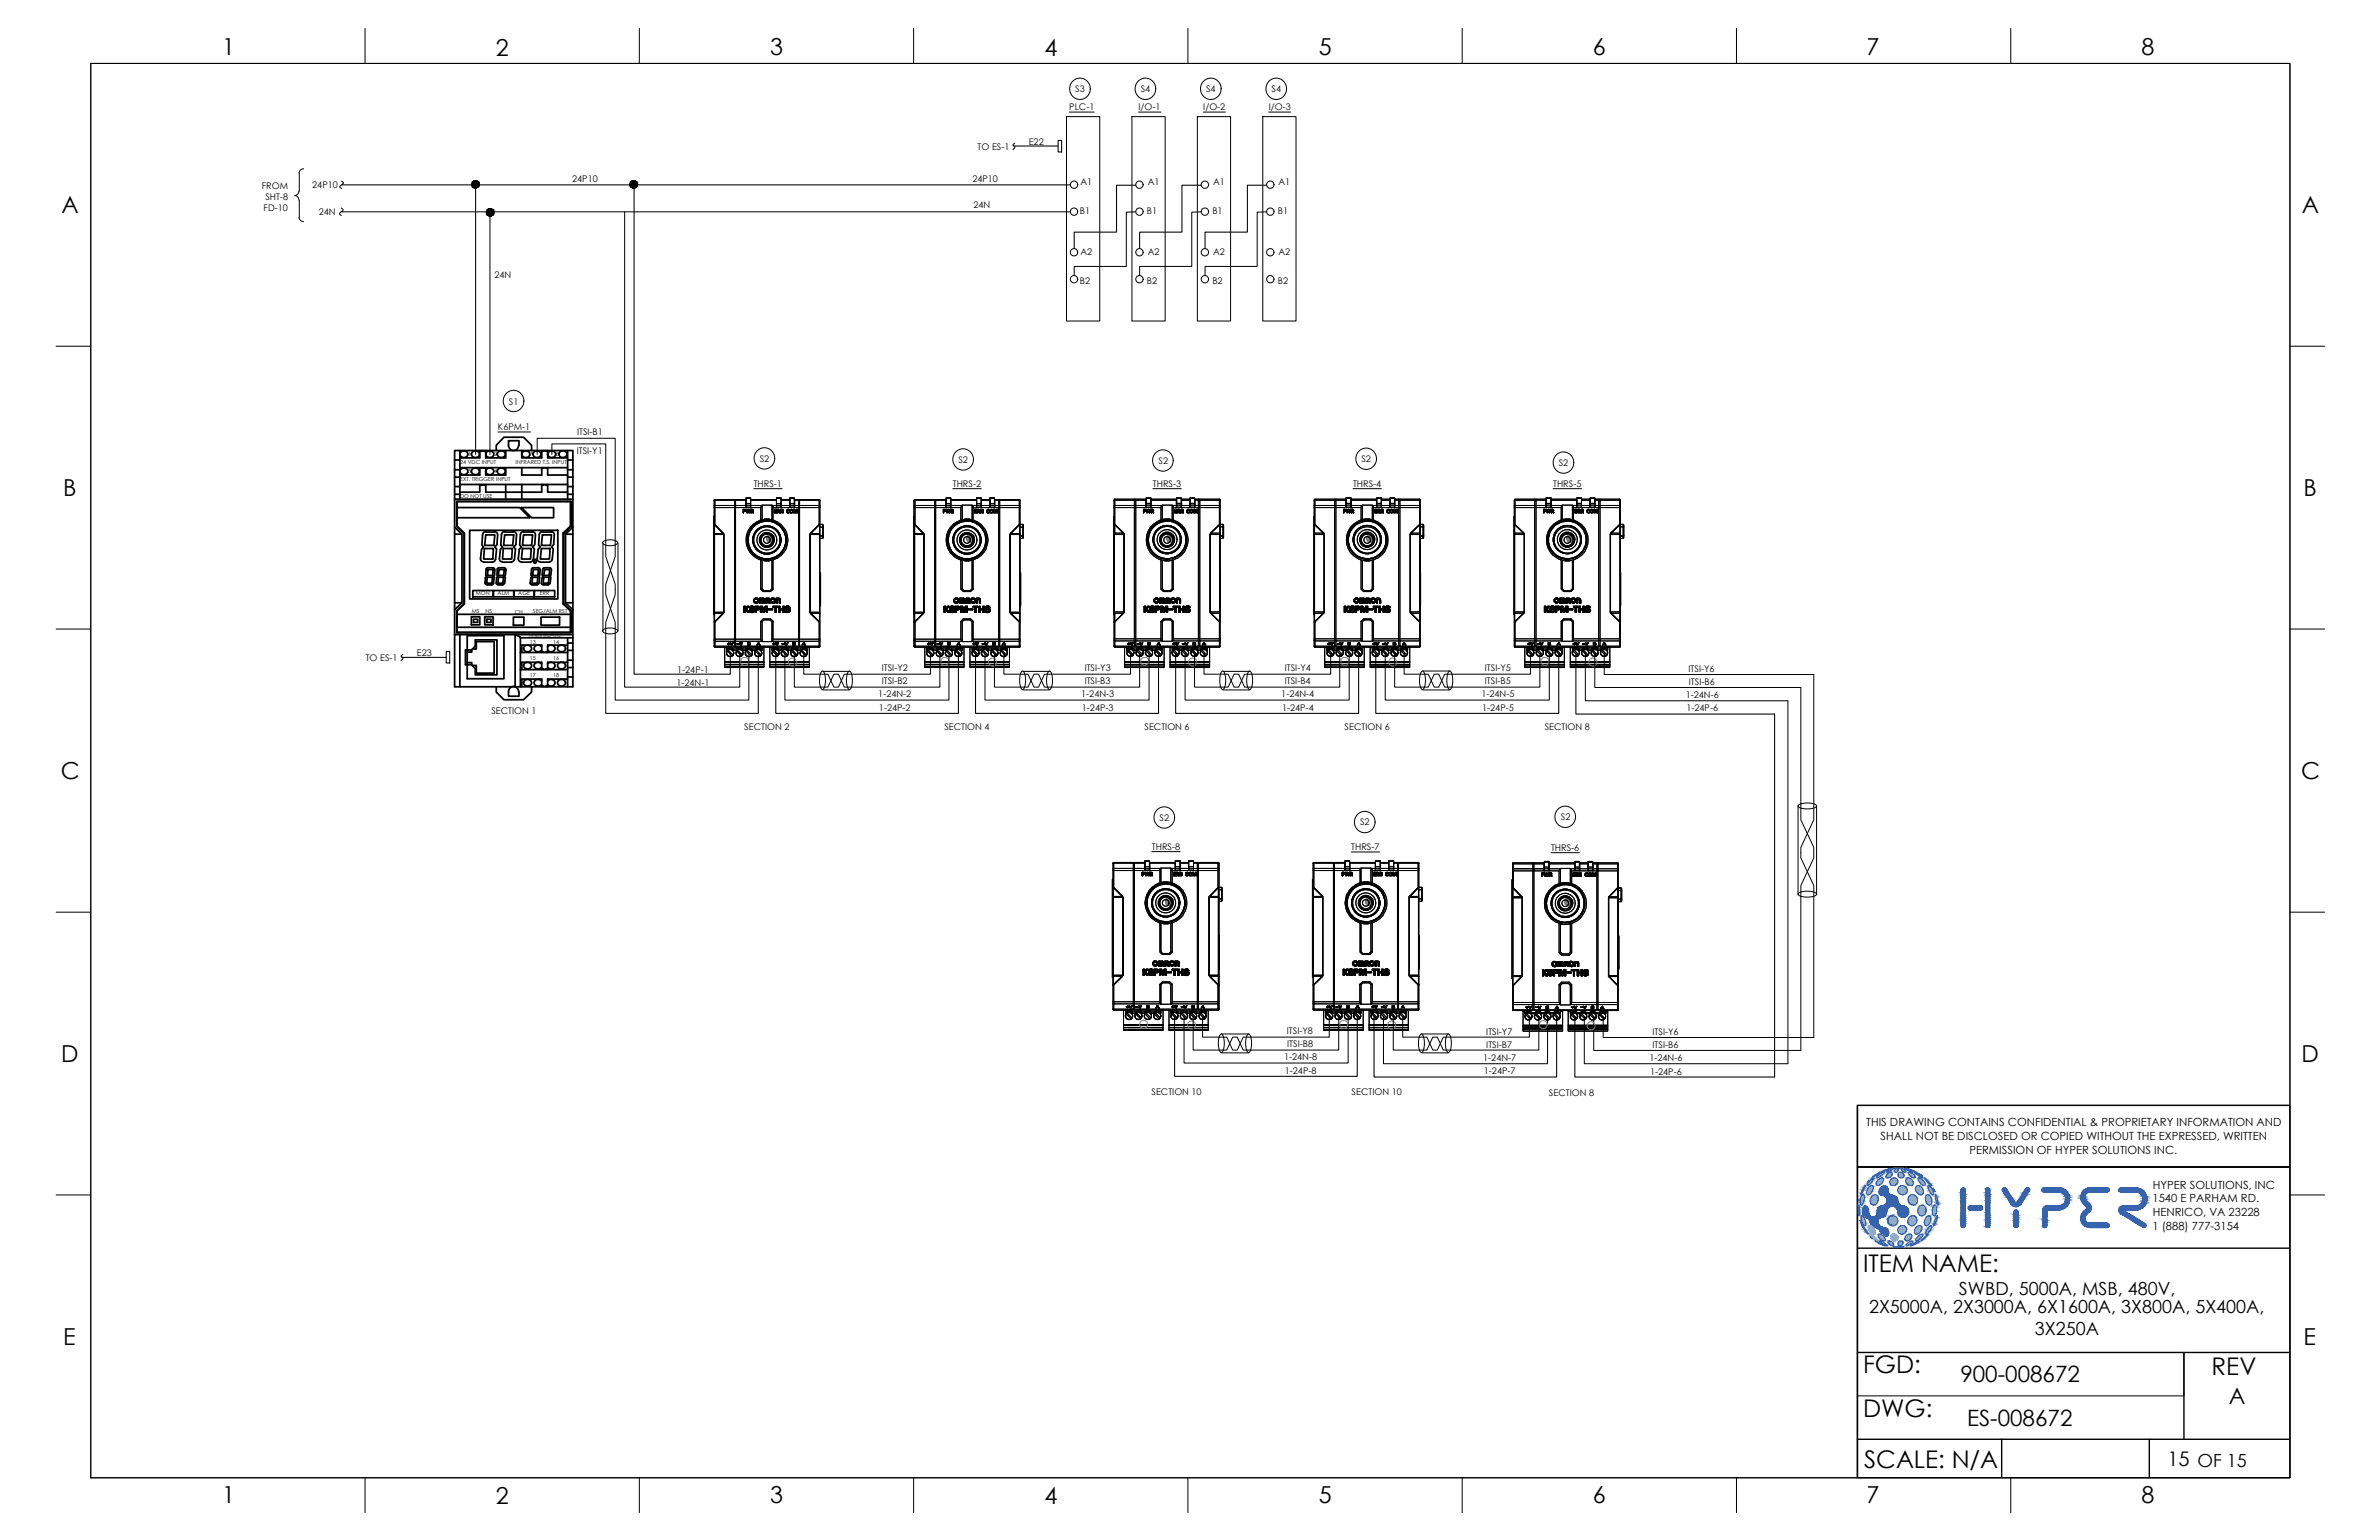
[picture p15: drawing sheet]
<svg xmlns="http://www.w3.org/2000/svg" width="432mm" height="279mm" viewBox="0 0 432 279" stroke-linecap="round" stroke-linejoin="round" font-family="sans-serif">
<defs><g id="words">
<g font-size="4.4">
<text x="338.2" y="230.8">ITEM NAME:</text>
<text x="338.2" y="249.1">FGD:</text>
<text x="401.4" y="249.4">REV</text>
<text x="338.2" y="257.1">DWG:</text>
<text x="338.4" y="266.3">SCALE: N/A</text>
</g>
<g font-size="4.2">
<text x="40.4" y="10">1</text>
<text x="90" y="10.1">2</text>
<text x="139.8" y="10">3</text>
<text x="189.6" y="10.1">4</text>
<text x="239.4" y="10">5</text>
<text x="289.1" y="10">6</text>
<text x="338.8" y="10">7</text>
<text x="388.7" y="10">8</text>
<text x="11.1" y="38.7">A</text>
<text x="417.8" y="38.7">A</text>
<text x="11.5" y="90">B</text>
<text x="418.1" y="90">B</text>
<text x="11" y="141.3">C</text>
<text x="417.7" y="141.3">C</text>
<text x="11.1" y="192.7">D</text>
<text x="417.7" y="192.7">D</text>
<text x="11.5" y="244">E</text>
<text x="418.1" y="244">E</text>
<text x="40.4" y="272.7">1</text>
<text x="90" y="272.8">2</text>
<text x="139.8" y="272.7">3</text>
<text x="189.6" y="272.8">4</text>
<text x="239.4" y="272.7">5</text>
<text x="289.1" y="272.7">6</text>
<text x="338.8" y="272.7">7</text>
<text x="388.7" y="272.7">8</text>
</g>
<g font-size="4.1">
<text x="355.8" y="250.8">900-008672</text>
<text x="404.5" y="254.7">A</text>
<text x="357" y="258.6">ES-008672</text>
</g>
<text font-size="3.6" x="393.4" y="266">15 OF 15</text>
<g font-size="3.3">
<text x="339.2" y="238.2">2X5000A, 2X3000A, 6X1600A, 3X800A, 5X400A,</text>
<text x="355.6" y="235">SWBD, 5000A, MSB, 480V,</text>
<text x="369.3" y="242.1">3X250A</text>
</g>
<g font-size="2">
<text x="338.7" y="204.4">THIS DRAWING CONTAINS CONFIDENTIAL &amp; PROPRIETARY INFORMATION AND</text>
<text x="341.3" y="206.8">SHALL NOT BE DISCLOSED OR COPIED WITHOUT THE EXPRESSED, WRITTEN</text>
<text x="357.5" y="209.3">PERMISSION OF HYPER SOLUTIONS INC.</text>
<text x="390.7" y="215.7">HYPER SOLUTIONS, INC</text>
<text x="390.7" y="218.1">1540 E PARHAM RD.</text>
<text x="390.7" y="220.6">HENRICO, VA 23228</text>
<text x="390.7" y="223.2">1 (888) 777-3154</text>
</g>
<g font-size="1.7">
<text x="195.2" y="16.8">S3</text>
<text x="207" y="16.8">S4</text>
<text x="218.9" y="16.8">S4</text>
<text x="230.8" y="16.8">S4</text>
<text x="194.1" y="20">PLC-1</text>
<text x="206.7" y="20">I/O-1</text>
<text x="218.4" y="20">I/O-2</text>
<text x="230.3" y="20">I/O-3</text>
<text x="177.4" y="27.1">TO ES-1</text>
<text x="186.7" y="26.3">E22</text>
<text x="47.5" y="34.2">FROM</text>
<text x="56.7" y="34.1">24P10</text>
<text x="103.9" y="33">24P10</text>
<text x="176.5" y="33">24P10</text>
<text x="196.1" y="33.5">A1</text>
<text x="208.3" y="33.5">A1</text>
<text x="220.2" y="33.5">A1</text>
<text x="232.1" y="33.5">A1</text>
<text x="47.8" y="38.2">FD-10</text>
<text x="48.2" y="36.3">SHT-8</text>
<text x="57.9" y="39.1">24N</text>
<text x="176.7" y="37.7">24N</text>
<text x="196" y="38.8">B1</text>
<text x="208.2" y="38.8">B1</text>
<text x="220.1" y="38.8">B1</text>
<text x="231.9" y="38.8">B1</text>
<text x="196.1" y="46.3">A2</text>
<text x="208.3" y="46.3">A2</text>
<text x="220.2" y="46.3">A2</text>
<text x="232.1" y="46.3">A2</text>
<text x="89.8" y="50.4">24N</text>
<text x="196" y="51.5">B2</text>
<text x="208.2" y="51.5">B2</text>
<text x="220.1" y="51.5">B2</text>
<text x="231.9" y="51.5">B2</text>
<text x="92.4" y="73.4">S1</text>
<text x="90.4" y="78.1">K6PM-1</text>
<text x="104.7" y="82.4">ITSI-Y1</text>
<text x="104.7" y="79">ITSI-B1</text>
<text x="137.9" y="83.8">S2</text>
<text x="174" y="84">S2</text>
<text x="247.1" y="83.9">S2</text>
<text x="136.8" y="88.3">THRS-1</text>
<text x="172.9" y="88.3">THRS-2</text>
<text x="209.3" y="88.3">THRS-3</text>
<text x="210.3" y="84.2">S2</text>
<text x="245.6" y="88.3">THRS-4</text>
<text x="281.9" y="88.3">THRS-5</text>
<text x="282.9" y="84.5">S2</text>
<text x="66.4" y="119.8">TO ES-1</text>
<text x="75.7" y="119">E23</text>
<text x="122.8" y="124.5">1-24N-1</text>
<text x="122.9" y="122.1">1-24P-1</text>
<text x="160" y="124.2">ITSI-B2</text>
<text x="160" y="121.8">ITSI-Y2</text>
<text x="196.9" y="124.2">ITSI-B3</text>
<text x="196.9" y="121.8">ITSI-Y3</text>
<text x="233.2" y="124.2">ITSI-B4</text>
<text x="233.2" y="121.8">ITSI-Y4</text>
<text x="269.5" y="124.2">ITSI-B5</text>
<text x="269.5" y="121.8">ITSI-Y5</text>
<text x="306.5" y="121.9">ITSI-Y6</text>
<text x="306.5" y="124.2">ITSI-B6</text>
<text x="89.2" y="129.6">SECTION 1</text>
<text x="159.4" y="126.5">1-24N-2</text>
<text x="159.5" y="128.9">1-24P-2</text>
<text x="196.2" y="126.5">1-24N-3</text>
<text x="196.4" y="128.9">1-24P-3</text>
<text x="232.6" y="126.5">1-24N-4</text>
<text x="232.7" y="128.9">1-24P-4</text>
<text x="268.9" y="126.5">1-24N-5</text>
<text x="269" y="128.9">1-24P-5</text>
<text x="306" y="126.6">1-24N-6</text>
<text x="306.1" y="129">1-24P-6</text>
<text x="135.1" y="132.5">SECTION 2</text>
<text x="171.4" y="132.5">SECTION 4</text>
<text x="207.7" y="132.5">SECTION 6</text>
<text x="244.1" y="132.5">SECTION 6</text>
<text x="280.4" y="132.5">SECTION 8</text>
<text x="210.5" y="149">S2</text>
<text x="246.9" y="149.7">S2</text>
<text x="283.3" y="148.8">S2</text>
<text x="209.1" y="154.1">THRS-8</text>
<text x="245.3" y="154.2">THRS-7</text>
<text x="281.5" y="154.3">THRS-6</text>
<text x="233.6" y="187.7">ITSI-Y8</text>
<text x="233.6" y="190">ITSI-B8</text>
<text x="269.8" y="190.1">ITSI-B7</text>
<text x="269.8" y="187.7">ITSI-Y7</text>
<text x="299.9" y="190.2">ITSI-B6</text>
<text x="299.9" y="187.8">ITSI-Y6</text>
<text x="233.1" y="192.4">1-24N-8</text>
<text x="233.2" y="194.8">1-24P-8</text>
<text x="269.2" y="192.4">1-24N-7</text>
<text x="269.3" y="194.8">1-24P-7</text>
<text x="299.4" y="192.5">1-24N-6</text>
<text x="299.5" y="195">1-24P-6</text>
<text x="209" y="198.7">SECTION 10</text>
<text x="245.3" y="198.7">SECTION 10</text>
<text x="281.1" y="198.8">SECTION 8</text>
</g>
<g font-size="1">
<text x="85" y="82.8">1</text>
<text x="89.7" y="82.8">2</text>
<text x="96.2" y="82.8">7</text>
<text x="100.9" y="82.8">8</text>
<text x="83.5" y="84.2">24 VDC INPUT</text>
<text x="83.5" y="87.3">EXT. TRIGGER INPUT</text>
<text x="85" y="85.9">3</text>
<text x="89.7" y="85.9">4</text>
<text x="93.6" y="84.2">INFRARED T.S. INPUT</text>
<text x="83.5" y="90.3">DO NOT USE</text>
<text x="85.6" y="111.3">MS</text>
<text x="86.4" y="108">MON</text>
<text x="88.1" y="111.3">NS</text>
<text x="90.3" y="108">ALM</text>
<text x="93.4" y="111.3">CH</text>
<text x="94.1" y="108">AGE</text>
<text x="96.7" y="111.3">SEG/ALM RST</text>
<text x="98" y="108">ERR</text>
<text x="96.2" y="119.7">15</text>
<text x="96.2" y="116.8">13</text>
<text x="100.4" y="119.7">16</text>
<text x="100.4" y="116.9">14</text>
<text x="96.2" y="122.8">17</text>
<text x="100.4" y="122.8">18</text>
</g>
<text font-size=".7" x="96" y="115.7">OUTPUT FUNCTION</text>
</g></defs>
<!-- layer: GRID -->
<path d="M415.6 200.5h-78.5v67.5" fill="none" stroke="#000" stroke-width=".25"/>
<!-- layer: WIRE - 24-_BLK -->
<g fill="#000" stroke="#000" stroke-width=".18">
<path d="M88.9 37.9h.3zM88.8 37.9h.4z"/>
<path d="M88.8 37.9h.4zM88.7 37.9h.5z"/>
<path d="M88.8 39.2h.4zM88.8 39.2h.3z"/>
<path d="M88.7 37.9l.7 .1zM88.5 38h.9z"/>
<path d="M88.7 39.1h.5zM88.7 39.1l.5 .1z"/>
<path d="M88.5 38l1 .1zM88.5 38l1 .1z"/>
<path d="M88.5 39.1h.9zM88.5 39.1h.7z"/>
<path d="M88.5 38.1l1.1 .1-.1-.1zM88.5 38.1l1.1 .1h-1.2z"/>
<path d="M88.5 39h1zM88.5 39l.9 .1z"/>
<path d="M88.4 38.2l1.2 .1v-.1zM88.4 38.2l1.2 .1h-1.2z"/>
<path d="M88.4 38.9l1.1 .1 .1-.1zM88.4 38.9l1.1 .1h-1z"/>
<path d="M88.4 38.3l1.2 .1v-.1zM88.4 38.3l1.2 .1h-1.3z"/>
<path d="M88.3 38.4l1.3 .2v-.2zM88.3 38.4l1.3 .2h-1.3z"/>
<path d="M88.3 38.6l1.3 .1v-.1zM88.3 38.6l1.3 .1h-1.3z"/>
<path d="M88.3 38.7h1.3zM88.3 38.7h1.3z"/>
<path d="M88.4 38.7l1.2 .2v-.2zM88.4 38.7l1.2 .2h-1.2z"/>
</g>
<circle cx="89" cy="38.5" r=".67" fill="none" stroke="#000" stroke-width=".19"/>
<!-- layer: WIRE - 24+_RED -->
<g fill="#000" stroke="#000" stroke-width=".18">
<path d="M86.3 32.8h.2zM86.1 32.8h.4z"/>
<path d="M86.1 32.8h.5zM86 32.8h.6z"/>
<path d="M86.1 34.1h.4zM86.1 34.1h.3z"/>
<path d="M86 32.8l.7 .1zM85.9 32.9h.8z"/>
<path d="M86 34.1h.6zM86 34.1h.5z"/>
<path d="M85.9 32.9l.9 .1zM85.8 33h1z"/>
<path d="M85.9 34h.8zM85.9 34l.7 .1z"/>
<path d="M85.8 33l1.1 .1-.1-.1zM85.8 33l1.1 .1h-1.1z"/>
<path d="M85.8 33.9h1zM85.8 33.9l.9 .1z"/>
<path d="M85.8 33.1l1.2 .1-.1-.1zM85.8 33.1l1.2 .1h-1.3z"/>
<path d="M85.8 33.8l1 .1 .1-.1zM85.8 33.8l1 .1h-1z"/>
<path d="M85.7 33.2l1.3 .2v-.2zM85.7 33.2l1.3 .2h-1.4z"/>
<path d="M85.6 33.4l1.4 .1v-.1zM85.6 33.4l1.4 .1h-1.4z"/>
<path d="M85.6 33.5l1.4 .1v-.1zM85.6 33.5l1.4 .1h-1.4z"/>
<path d="M85.6 33.6l1.4 .1zM85.6 33.6l1.4 .1z"/>
<path d="M85.7 33.7l1.2 .1 .1-.1zM85.7 33.7l1.2 .1h-1.1z"/>
<path d="M115 32.8h.2zM114.8 32.8h.4z"/>
<path d="M114.8 32.8h.5zM114.7 32.8h.6z"/>
<path d="M114.8 34.1h.4zM114.8 34.1h.3z"/>
<path d="M114.7 32.8l.7 .1zM114.7 32.8l.7 .1z"/>
<path d="M114.7 34.1h.6zM114.7 34.1h.5z"/>
<path d="M114.6 32.9l.9 .1zM114.5 33h1z"/>
<path d="M114.6 34h.8zM114.6 34l.7 .1z"/>
<path d="M114.5 33l1.1 .1-.1-.1zM114.5 33l1.1 .1h-1.1z"/>
<path d="M114.5 33.9h1zM114.5 33.9l.9 .1z"/>
<path d="M114.5 33.1l1.2 .1-.1-.1zM114.5 33.1l1.2 .1h-1.3z"/>
<path d="M114.5 33.8l1 .1 .1-.1zM114.5 33.8l1 .1h-1z"/>
<path d="M114.4 33.2l1.3 .2v-.2zM114.4 33.2l1.3 .2h-1.3z"/>
<path d="M114.4 33.4l1.3 .1v-.1zM114.4 33.4l1.3 .1h-1.4z"/>
<path d="M114.4 33.6l1.3 .1zM114.4 33.6l1.3 .1z"/>
<path d="M114.4 33.7l1.2 .1 .1-.1zM114.4 33.7l1.2 .1h-1.1z"/>
<path d="M114.3 33.5l1.4 .1v-.1zM114.3 33.5l1.4 .1h-1.3z"/>
</g>
<g fill="none" stroke="#000" stroke-width=".19">
<path d="M62 33.5h24.3M115.1 33.5h-28.8v48.9M115.1 33.5v88.8h17.5v-3.8M115.1 33.5h79.2M206.1 33.6h-3.4v8.5h-7.7v3M218 33.6h-3.5v8.5h-7.7v3M229.9 33.6h-3.5v8.5h-7.7v3M140.8 118.5v10.9h33.2v-10.9M177.1 118.5v10.9h33.2v-10.9M213.4 118.5v10.9h33.2v-10.9M249.7 118.5v10.9h33.2v-10.9M286 118.6v11h36.1v65.8h-36.3v-11"/>
<path d="M213.2 184.4v10.9h33.1v-10.9M249.4 184.4v11h33.1v-11"/>
<circle cx="86.3" cy="33.4" r=".67"/>
<circle cx="115" cy="33.4" r=".67"/>
</g>
<!-- layer: Z_OM_OUTLINE -->
<g fill="none" stroke="#000" stroke-width=".32">
<path d="M82.5 95.6l1.3 1.3v12.5l-1.3 1.2M82.5 81.7h21.5v42.9h-21.5zM82.5 90.6h21.5M82.5 96.9h1.3M82.5 89.7h1M82.5 88.3h1M82.5 86.6h1M82.5 85.2h1M82.5 83.5h1M82.9 90.9h20.8v4.6l-1.4 1.3v12.8l1.4 1.2v4h-20.8v-4l1.3-1.2v-12.8l-1.3-1.3zM83 92.1h11.3l1.9 1.8h-13.2M83 91h20.5v4.5l-1.3 1.2v12.9l1.3 1.2v3.9h-20.5v-3.9l1.3-1.2v-12.9l-1.3-1.2z"/>
<path d="M83.5 84.9h19.5M83.5 81.7v8.9M83.5 87.9h19.5M83.7 82a.65 .65 0 0 1 1 0 .65 .65 0 0 1-.2 1 .64 .64 0 0 1-.8-.2 .64 .64 0 0 1 0-.8zM83.7 85.1a.65 .65 0 0 1 1 0 .65 .65 0 0 1-.2 1 .64 .64 0 0 1-.8-.2 .64 .64 0 0 1 0-.8zM85.2 96.2h16v12.5h-16zM85.8 82a.65 .65 0 0 1 1 0 .65 .65 0 0 1-.2 1 .64 .64 0 0 1-.8-.2 .64 .64 0 0 1 0-.8zM85.8 85.1a.65 .65 0 0 1 1 0 .65 .65 0 0 1-.2 1 .64 .64 0 0 1-.8-.2 .64 .64 0 0 1 0-.8zM87.1 81.7l.1 .2M87.1 84.9h.1M87.1 87.9l.1 .1M87.5 87.9v.1h-.4v1.3h-3.6"/>
<path d="M87.5 81.7v.2h-.4v1.2h-3.6M87.5 84.9h-.4v1.3h-3.6M87.8 87.9v.1h.4v1.3h10.1v-1.3h.4v-.1M87.8 81.7v.2h.4v1.2h3.6v-1.4M87.8 84.9h.4v1.3h3.6v-1.3M87.9 99.5h1.7l-.2 1.9h-1.6zM88.1 96.5l-.4 .2-.1 .3-.1 1.9 .3 .4-.4 .3-.2 1.8M88.2 97h1.6l-.2 1.9h-1.6zM88.2 96.5h1.6M88.2 81.7l-.1 .2M88.2 84.9h-.1M88.2 87.9l-.1 .1"/>
<path d="M88.4 82a.65 .65 0 0 1 1 0 .65 .65 0 0 1-.2 1 .64 .64 0 0 1-.8-.2 .64 .64 0 0 1 0-.8zM88.4 85.1a.65 .65 0 0 1 1 0 .65 .65 0 0 1-.2 1 .64 .64 0 0 1-.8-.2 .64 .64 0 0 1 0-.8zM89.8 96.5l.4 .1 .1 .5M90.1 81.7v-.9l1.4-1.5h3.5l1.5 1.5v.9M90.3 97.1l-.1 1.7-.4 .5 .3 .3-.2 1.9M90.5 82a.65 .65 0 0 1 1 0 .65 .65 0 0 1-.2 1 .64 .64 0 0 1-.8-.2 .64 .64 0 0 1 0-.8zM90.5 85.1a.65 .65 0 0 1 1 0 .65 .65 0 0 1-.2 1 .64 .64 0 0 1-.8-.2 .64 .64 0 0 1 0-.8zM91.3 99.5h1.7l-.1 1.9h-1.7zM91.6 96.5l-.5 .2-.1 .3-.1 1.9 .3 .4-.4 .3-.2 1.8M91.6 97h1.6l-.1 1.9h-1.7zM91.6 96.5h1.6M91.8 87.9v2.7"/>
<path d="M93.2 96.5l.4 .1 .2 .5M93.8 97.1l-.2 1.7-.4 .5 .4 .3-.2 1.9M94.1 80.8a.92 .92 0 0 1-.9 .9 .92 .92 0 0 1-.9-.9v-.8h1.9v.8M94.6 92.1h5.9v1.8h-4zM94.7 81.7v1.4h3.6v-1.2h.4v-.2M94.7 84.9v1.3h3.6v-1.3h.4M94.7 87.9v2.7M94.8 99.5h1.6l-.1 1.9h-1.7zM94.9 82a.65 .65 0 0 1 1 0 .65 .65 0 0 1-.2 1 .64 .64 0 0 1-.8-.2 .64 .64 0 0 1 0-.8zM95 96.5l-.5 .2v.3l-.2 1.9 .3 .4-.3 .3-.2 1.8M95 97h1.7l-.2 1.9h-1.7zM95 96.5h1.7"/>
<path d="M96.6 96.5l.4 .1 .2 .5M97 82a.65 .65 0 0 1 1 0 .65 .65 0 0 1-.2 1 .64 .64 0 0 1-.9-.2 .64 .64 0 0 1 .1-.8zM97.2 97.1l-.1 1.7-.4 .5 .3 .3-.2 1.9M98.3 99.5h1.6l-.2 1.9h-1.6zM98.3 81.7l.2 .2M98.3 84.9h.2M98.3 87.9l.2 .1M98.4 96.5l-.4 .2-.1 .3-.1 1.9 .3 .4-.4 .3-.2 1.8M98.5 97h1.6l-.2 1.9h-1.6zM98.5 96.5h1.6M99.1 81.7v.2h.3v1.2h3.6M99.1 87.9v.1h.3v1.3h3.6"/>
<path d="M99.1 84.9h.3v1.3h3.6M99.4 81.7l-.1 .2M99.4 84.9h-.1M99.4 87.9l-.1 .1M99.6 82a.65 .65 0 0 1 1 0 .65 .65 0 0 1-.2 1 .64 .64 0 0 1-.8-.2 .64 .64 0 0 1 0-.8zM100.1 96.5l.4 .1 .1 .5M100.6 97.1l-.1 1.7-.4 .5 .3 .3-.2 1.9M101.7 82a.65 .65 0 0 1 1 0 .65 .65 0 0 1-.2 1 .64 .64 0 0 1-.9-.2 .64 .64 0 0 1 .1-.8zM102.6 96.9h1.4M103 81.7v8.9M103 89.7h1M103 88.3h1"/>
<path d="M103 86.6h1M103 85.2h1M103 83.5h1M104 95.6l-1.4 1.3v12.5l1.4 1.2M82.5 115.1h21.5M82.5 109.4h1.3M83 111.5h20.5M83 113.8h20.5M83.5 115.1v9.5M84.8 115.3h6.7v7.8h-6.7zM85.6 111.9h1.5v1.5h-1.5zM85.6 117.9v.4h-.8"/>
<path d="M85.8 117.7h.7v-1.3h3.2v5.7h-3.2v-1.4h-.7M85.8 107.1h3.7v1.2h-3.7zM85.9 112.3h.8v.6h-.8zM86.3 116.1h3.9v6.3h-3.9v-1.1l-.7-.7h-1.1v-2.7h1.1l.7-.7zM87.2 101.3l.2 .5 .4 .1M87.8 102h1.6M88 111.9h1.5v1.5h-1.5zM88 105.7l.1 .3 .2 .1M88.4 112.3h.7v.6h-.7zM88.4 106.1h.9M88.4 104.7h1l-.1 1.1h-.9zM88.5 103.3h1l-.1 1.1h-.9z"/>
<path d="M89.6 105.8l-.3 .3M89.6 107.1h3.6v1.2h-3.6zM89.8 103.3l-.3-.3h-1l-.2 .1-.1 1.2 .2 .2-.3 .3-.1 1M89.8 103.3v1l-.3 .2 .2 .2-.1 1.2M89.9 101.4v.3l-.5 .2M90.1 105.7v.3l.3 .1M90.4 106.1h.9M90.5 104.7h.9l-.1 1.1h-.9zM90.5 103l-.2 .3-.1 1 .2 .2-.3 .3v1M90.6 103.3h.9l-.1 1.1h-.9zM90.6 103h.9M90.6 101.3l.2 .5 .4 .1"/>
<path d="M91.2 102h1.7M91.5 103l.2 .1 .1 .2M91.5 105.8l-.3 .3M91.8 103.3l-.1 1-.2 .2 .2 .2-.1 1.2M93.2 112h1.9v1.4h-1.9zM93.3 107.1h3.6v1.2h-3.6zM93.4 101.4l-.1 .3-.5 .2M94.1 101.3l.1 .5 .4 .1M94.5 118.4h8.5M94.5 115.7h9.5M94.6 102h1.7M94.7 118.4v-1.4h3.6v1.3h.4v.1"/>
<path d="M95.2 117.2a.65 .65 0 0 1 1.1 0 .65 .65 0 0 1-.3 1 .64 .64 0 0 1-.8-.1 .64 .64 0 0 1 0-.9zM96.2 105.7l.1 .3 .2 .1M96.5 106.1h1M96.7 104.7h.9l-.1 1.1h-1zM96.8 101.4l-.1 .3-.4 .2M96.8 103.3h1l-.2 1.1h-.9zM96.9 101.9l.2 .3 .2-.2M96.9 101.7l.2-.2 .2 .2M96.9 101.7v.3M97 107.1h3.7v1.2h-3.7zM97.4 101.7l-.1 .3M97.5 101.3l.1 .5 .4 .1"/>
<path d="M97.8 105.8l-.3 .3M98 103.3l-.2-.3h-1l-.3 .1-.1 1.2 .2 .2-.2 .3-.2 1M98.1 103.3l-.2 1-.1 .2 .1 .2-.1 1.2M98.1 102h1.6M98.2 112h3.4v1.4h-3.4zM98.3 105.7v.3l.2 .1M98.3 117.3a.68 .68 0 0 0-1-.2 .68 .68 0 0 0-.1 1 .82 .82 0 0 0 1.1-.2M98.5 118.3l-.2 .1M98.6 106.1h.9M98.7 104.7h1l-.2 1.1h-.9zM98.8 103l-.3 .3-.1 1 .2 .2-.2 .3-.1 1M98.8 103.3h1l-.1 1.1h-1z"/>
<path d="M98.8 103h1M99.3 118.3l.1 .1M99.4 117.3a.68 .68 0 0 1 1-.2 .68 .68 0 0 1 .1 1 .82 .82 0 0 1-1.1-.2M99.8 103l.2 .1v.2M99.8 105.8l-.3 .3M100.1 103.3l-.1 1-.2 .2 .2 .2-.1 1.2M100.2 101.4l-.1 .3-.4 .2M101.4 117.2a.65 .65 0 0 1 1 0 .65 .65 0 0 1-.2 1 .64 .64 0 0 1-.8-.1 .64 .64 0 0 1 0-.9zM102.6 109.4h1.4M103 117h-3.6v1.3h-.3v.1M103 115.7v8.9M103 116.7h1"/>
<path d="M103 118h1M103 119.8h1M84.8 120.2h.8v.4M90.1 124.6v1l1.4 1.4h3.5l1.5-1.4v-1M92.3 125.6v.7h1.9v-.7M92.3 125.5a.92 .92 0 0 1 .9-1 .92 .92 0 0 1 .9 1M93.5 124.6v-9.5l1 .5v9M94.5 121.5h8.5M94.7 121.5v-1.3h3.6v1.2h.4v.1M94.7 124.6v-1.4h3.6v1.3h.4v.1M95.2 120.3a.65 .65 0 0 1 1.1 0 .65 .65 0 0 1-.3 1 .64 .64 0 0 1-.8-.1 .64 .64 0 0 1 0-.9zM95.2 123.4a.65 .65 0 0 1 1.1 0 .65 .65 0 0 1-.3 1 .64 .64 0 0 1-.8-.1 .64 .64 0 0 1 0-.9z"/>
<path d="M98.3 120.5a.68 .68 0 0 0-1-.3 .68 .68 0 0 0-.1 1 .82 .82 0 0 0 1.1-.1M98.3 123.6a.68 .68 0 0 0-1-.3 .68 .68 0 0 0-.1 1 .82 .82 0 0 0 1.1-.1M98.5 121.4l-.2 .1M98.5 124.5l-.2 .1M99.3 121.4l.1 .1M99.3 124.5l.1 .1M99.4 120.5a.68 .68 0 0 1 1-.3 .68 .68 0 0 1 .1 1 .82 .82 0 0 1-1.1-.1M99.4 123.6a.68 .68 0 0 1 1-.3 .68 .68 0 0 1 .1 1 .82 .82 0 0 1-1.1-.1M101.4 120.3a.65 .65 0 0 1 1 0 .65 .65 0 0 1-.2 1 .64 .64 0 0 1-.8-.1 .64 .64 0 0 1 0-.9zM101.4 123.4a.65 .65 0 0 1 1 0 .65 .65 0 0 1-.2 1 .64 .64 0 0 1-.8-.1 .64 .64 0 0 1 0-.9zM103 120.2h-3.6v1.2h-.3v.1M103 123.2h-3.6v1.3h-.3v.1"/>
<path d="M103 121.1h1M103 122.8h1"/>
</g>
<!-- layer: PDF_Solid Fills -->
<g fill="#7d7d7d" stroke="#7d7d7d" stroke-width=".18">
<path d="M139.7 97h.2z"/>
<path d="M139.7 97h.3z"/>
<path d="M139.5 97h.7z"/>
<path d="M139.4 97.1h.9z"/>
<path d="M139.5 98.3h.7z"/>
<path d="M139.6 98.4h.4z"/>
<path d="M139.7 98.4h.3z"/>
<path d="M176.1 97h.1z"/>
<path d="M176 97h.4z"/>
<path d="M175.9 97h.6z"/>
<path d="M175.7 97.1h.9z"/>
<path d="M175.5 97.6h1.4z"/>
<path d="M175.8 98.3h.7z"/>
<path d="M176 98.4h.3z"/>
<path d="M212.4 97h.2z"/>
<path d="M212.3 97h.4z"/>
<path d="M212.2 97h.6z"/>
<path d="M212.3 98.4h.3z"/>
<path d="M248.7 97h.2z"/>
<path d="M248.1 98h1.3z"/>
<path d="M248.6 98.4h.3z"/>
<path d="M285 97h.2z"/>
<path d="M284.4 98h1.3z"/>
<path d="M284.9 98.4h.4z"/>
<path d="M212.2 162.8h.1z"/>
<path d="M211.7 163.1h1.1z"/>
<path d="M212.1 164.2h.3z"/>
<path d="M248.5 162.8h.1z"/>
<path d="M248.4 162.8h.4z"/>
<path d="M248.2 162.9h.7z"/>
<path d="M248.2 164.2h.7z"/>
<path d="M248.4 164.2h.4z"/>
<path d="M284.6 162.9h.2z"/>
<path d="M284.6 163h.4z"/>
<path d="M284.3 163.1h.9z"/>
<path d="M284.4 164.2h.7z"/>
<path d="M284.5 164.3h.5z"/>
<path d="M284.6 164.3h.4z"/>
<path d="M139.7 97h.3zM139.7 97h.3zM139.6 97h.4z"/>
<path d="M139.6 97h.6zM139.6 97h.6zM139.5 97h.7z"/>
<path d="M139.5 97l.8 .1zM139.5 97l.8 .1zM139.3 97.1h1z"/>
<path d="M139.3 97.1l1.1 .1-.1-.1zM139.3 97.1l1.1 .1h-1.1z"/>
<path d="M139.3 97.2h1.1zM139.3 97.2h1.1z"/>
<path d="M139.3 97.2l1.1 .1zM139.3 97.2l1.1 .1z"/>
<path d="M139.2 97.3l1.3 .1zM139.2 97.3l1.3 .1z"/>
<path d="M139.2 97.4h1.3zM139.2 97.4h1.3z"/>
<path d="M139.2 97.4l1.3 .1zM139.2 97.4l1.3 .1z"/>
<path d="M139.2 97.5l1.4 .1-.1-.1zM139.2 97.5l1.4 .1h-1.4zM139.2 97.6h1.4zM139.2 97.6h1.4z"/>
<path d="M139.2 97.6l1.4 .1v-.1zM139.2 97.6l1.4 .1h-1.4zM139.2 97.7h1.4zM139.2 97.7h1.4z"/>
<path d="M139.2 97.7l1.4 .2v-.2zM139.2 97.7l1.4 .2h-1.4z"/>
<path d="M139.2 97.9h1.3zM139.2 97.9h1.4z"/>
<path d="M139.2 97.9l1.3 .1v-.1zM139.2 97.9l1.3 .1h-1.3z"/>
<path d="M139.2 98h1.3zM139.2 98l1.2 .1z"/>
<path d="M139.2 98.1h1.2zM139.2 98.1h1.2z"/>
<path d="M139.3 98.1h1.1zM139.3 98.1h1.1z"/>
<path d="M139.3 98.1h1.1zM139.3 98.1l1 .1z"/>
<path d="M139.3 98.2h1zM139.3 98.2h1z"/>
<path d="M139.4 98.2h.9zM139.4 98.2l.8 .1zM139.5 98.3h.7z"/>
<path d="M139.5 98.3h.7zM139.5 98.3l.5 .1zM139.6 98.4h.4z"/>
<path d="M139.8 98.4h.1zM139.7 98.4h.2z"/>
<path d="M176.1 97h.3zM176 97h.4zM175.9 97h.5z"/>
<path d="M175.9 97h.6zM175.9 97h.6zM175.8 97h.7z"/>
<path d="M175.8 97l.8 .1zM175.8 97l.8 .1zM175.7 97.1h.9z"/>
<path d="M175.7 97.1l1 .1-.1-.1zM175.7 97.1l1 .1h-1.1zM175.6 97.2h1.1zM175.6 97.2h1.1z"/>
<path d="M175.6 97.2l1.1 .1zM175.6 97.2l1.1 .1z"/>
<path d="M175.5 97.3l1.3 .1zM175.5 97.3l1.3 .1z"/>
<path d="M175.5 97.4h1.3zM175.5 97.4h1.3z"/>
<path d="M175.5 97.4l1.3 .1zM175.5 97.4l1.3 .1z"/>
<path d="M175.5 97.5l1.4 .1-.1-.1zM175.5 97.5l1.4 .1h-1.4zM175.4 97.6h1.5z"/>
<path d="M175.4 97.6l1.5 .1v-.1zM175.4 97.6l1.5 .1h-1.5zM175.4 97.7h1.5zM175.4 97.7h1.5z"/>
<path d="M175.4 97.7l1.4 .2 .1-.2zM175.4 97.7l1.4 .2h-1.3zM175.5 97.9h1.3zM175.5 97.9h1.3z"/>
<path d="M175.5 97.9l1.3 .1v-.1zM175.5 97.9l1.3 .1h-1.3z"/>
<path d="M175.5 98h1.3zM175.5 98l1.2 .1z"/>
<path d="M175.5 98.1h1.2zM175.5 98.1h1.2zM175.6 98.1h1.1zM175.6 98.1h1.1z"/>
<path d="M175.6 98.1h1.1zM175.6 98.1l1 .1z"/>
<path d="M175.7 98.2h.9zM175.7 98.2h.9z"/>
<path d="M175.7 98.2h.9zM175.7 98.2l.8 .1zM175.8 98.3h.7z"/>
<path d="M175.9 98.3h.6zM175.9 98.3l.5 .1z"/>
<path d="M175.9 98.4h.5zM175.9 98.4h.4z"/>
<path d="M176 98.4h.2zM176.1 98.4h.1z"/>
<path d="M212.4 97h.3zM212.3 97h.4zM212.2 97h.5z"/>
<path d="M212.2 97h.6zM212.2 97h.6zM212.1 97h.7z"/>
<path d="M212.1 97l.8 .1zM212.1 97l.8 .1z"/>
<path d="M212.1 97.1h.8zM212 97.1h.9z"/>
<path d="M212 97.1l1 .1zM212 97.1l1 .1z"/>
<path d="M211.9 97.2h1.1zM211.9 97.2h1.1z"/>
<path d="M211.9 97.2l1.2 .1zM211.9 97.2l1.2 .1z"/>
<path d="M211.9 97.3l1.2 .1zM211.9 97.3l1.2 .1z"/>
<path d="M211.9 97.4h1.2zM211.9 97.4h1.2z"/>
<path d="M211.8 97.4l1.3 .1zM211.8 97.4l1.3 .1z"/>
<path d="M211.8 97.5l1.4 .1zM211.8 97.5l1.4 .1z"/>
<path d="M211.7 97.6h1.5zM211.7 97.6h1.5z"/>
<path d="M211.7 97.6l1.5 .1v-.1zM211.7 97.6l1.5 .1h-1.5zM211.7 97.7h1.5zM211.7 97.7h1.5z"/>
<path d="M211.7 97.7l1.4 .2 .1-.2zM211.7 97.7l1.4 .2h-1.3zM211.8 97.9h1.3zM211.8 97.9h1.3z"/>
<path d="M211.8 97.9l1.3 .1v-.1zM211.8 97.9l1.3 .1h-1.2z"/>
<path d="M211.9 98h1.2zM211.9 98h1.2z"/>
<path d="M211.9 98l1.1 .1 .1-.1zM211.9 98l1.1 .1h-1.1zM211.9 98.1h1.1zM211.9 98.1h1.1z"/>
<path d="M211.9 98.1h1.1zM211.9 98.1l1 .1z"/>
<path d="M212 98.2h.9zM212 98.2h.9z"/>
<path d="M212.1 98.2h.8zM212.1 98.2l.7 .1zM212.1 98.3h.7zM212.1 98.3h.7z"/>
<path d="M212.1 98.3h.7zM212.1 98.3h.6z"/>
<path d="M212.2 98.3h.5zM212.2 98.3l.4 .1z"/>
<path d="M212.3 98.4h.3zM212.4 98.4h.2z"/>
<path d="M248.7 97h.2zM248.6 97h.3z"/>
<path d="M248.6 97h.4zM248.6 97h.4z"/>
<path d="M248.6 97h.5zM248.4 97h.7zM248.4 97h.7zM248.4 97h.7z"/>
<path d="M248.4 97l.8 .1zM248.4 97l.8 .1z"/>
<path d="M248.4 97.1h.9zM248.3 97.1h1z"/>
<path d="M248.3 97.1l1 .1zM248.3 97.1l1 .1z"/>
<path d="M248.2 97.2h1.1zM248.2 97.2h1.1z"/>
<path d="M248.2 97.2l1.2 .1zM248.2 97.2l1.2 .1z"/>
<path d="M248.2 97.3l1.2 .1zM248.2 97.3l1.2 .1z"/>
<path d="M248.1 97.4h1.4zM248.1 97.4h1.4z"/>
<path d="M248.1 97.4l1.4 .1zM248.1 97.4l1.4 .1z"/>
<path d="M248.1 97.5l1.4 .1zM248.1 97.5l1.4 .1z"/>
<path d="M248.1 97.6h1.4zM248.1 97.6h1.4z"/>
<path d="M248.1 97.6l1.4 .1v-.1zM248.1 97.6l1.4 .1h-1.4zM248.1 97.7h1.4zM248.1 97.7h1.4z"/>
<path d="M248.1 97.7l1.4 .2v-.2zM248.1 97.7l1.4 .2h-1.4zM248.1 97.9h1.4zM248.1 97.9h1.4z"/>
<path d="M248.1 97.9l1.3 .1 .1-.1zM248.1 97.9l1.3 .1h-1.3zM248.1 98h1.3z"/>
<path d="M248.2 98l1.1 .1 .1-.1zM248.2 98l1.1 .1h-1.1zM248.2 98.1h1.1zM248.2 98.1h1.1z"/>
<path d="M248.2 98.1h1.1zM248.2 98.1l1.1 .1z"/>
<path d="M248.3 98.2h1zM248.3 98.2h.9z"/>
<path d="M248.4 98.2h.8zM248.4 98.2l.7 .1z"/>
<path d="M248.4 98.3h.7zM248.4 98.3h.7z"/>
<path d="M248.4 98.3h.7zM248.4 98.3h.6z"/>
<path d="M248.6 98.3h.4zM248.6 98.3l.3 .1z"/>
<path d="M248.6 98.4h.3zM248.7 98.4h.2z"/>
<path d="M285 97h.3zM285 97h.3z"/>
<path d="M285 97h.3zM284.9 97h.4z"/>
<path d="M284.9 97h.5zM284.8 97h.6z"/>
<path d="M284.8 97h.7zM284.8 97h.7z"/>
<path d="M284.8 97l.7 .1zM284.8 97l.7 .1z"/>
<path d="M284.7 97.1h.9zM284.6 97.1h1z"/>
<path d="M284.6 97.1l1.1 .1zM284.6 97.1l1.1 .1z"/>
<path d="M284.6 97.2h1.1zM284.6 97.2h1.1z"/>
<path d="M284.6 97.2l1.1 .1zM284.6 97.2l1.1 .1z"/>
<path d="M284.5 97.3l1.2 .1zM284.5 97.3l1.2 .1z"/>
<path d="M284.4 97.4h1.4zM284.4 97.4h1.4z"/>
<path d="M284.4 97.4l1.4 .1zM284.4 97.4l1.4 .1z"/>
<path d="M284.4 97.5l1.4 .1zM284.4 97.5l1.4 .1z"/>
<path d="M284.4 97.6h1.4zM284.4 97.6h1.4z"/>
<path d="M284.4 97.6l1.4 .1v-.1zM284.4 97.6l1.4 .1h-1.4z"/>
<path d="M284.4 97.7h1.4zM284.4 97.7h1.4z"/>
<path d="M284.4 97.7l1.4 .2v-.2zM284.4 97.7l1.4 .2h-1.4zM284.4 97.9h1.4zM284.4 97.9h1.4z"/>
<path d="M284.4 97.9l1.3 .1 .1-.1zM284.4 97.9l1.3 .1h-1.3zM284.4 98h1.3z"/>
<path d="M284.5 98l1.2 .1v-.1zM284.5 98l1.2 .1h-1.1zM284.6 98.1h1.1zM284.6 98.1h1.1z"/>
<path d="M284.6 98.1h1.1zM284.6 98.1l1 .1z"/>
<path d="M284.6 98.2h1zM284.6 98.2h.9z"/>
<path d="M284.6 98.2h.9zM284.6 98.2l.9 .1z"/>
<path d="M284.8 98.3h.6zM284.8 98.3h.7z"/>
<path d="M284.8 98.3h.6zM284.8 98.3h.5z"/>
<path d="M284.9 98.3h.4zM284.9 98.3l.4 .1z"/>
<path d="M284.9 98.4h.3zM285 98.4h.2z"/>
<path d="M212.2 162.8h.2zM212.1 162.8h.3zM212.1 162.8h.3zM212.1 162.8h.3z"/>
<path d="M212.1 162.8l.5 .1zM211.9 162.9h.7zM211.9 162.9h.7zM211.9 162.9h.7z"/>
<path d="M211.9 162.9l.8 .1zM211.8 163h.9zM211.8 163h.9zM211.8 163h.9z"/>
<path d="M211.8 163l1 .1-.1-.1zM211.8 163l1 .1h-1.1zM211.7 163.1h1.1z"/>
<path d="M211.7 163.1h1.2zM211.7 163.1h1.2z"/>
<path d="M211.6 163.1l1.3 .1zM211.6 163.1l1.3 .1z"/>
<path d="M211.6 163.2l1.3 .1zM211.6 163.2l1.3 .1z"/>
<path d="M211.5 163.3h1.4zM211.5 163.3h1.4z"/>
<path d="M211.5 163.3l1.4 .2v-.2zM211.5 163.3l1.4 .2h-1.4zM211.5 163.5h1.4zM211.5 163.5h1.4z"/>
<path d="M211.5 163.5l1.4 .1v-.1zM211.5 163.5l1.4 .1h-1.4zM211.5 163.6h1.4zM211.5 163.6h1.4z"/>
<path d="M211.5 163.6l1.4 .1v-.1zM211.5 163.6l1.4 .1h-1.4zM211.5 163.7h1.4zM211.5 163.7h1.4z"/>
<path d="M211.5 163.7l1.4 .1v-.1zM211.5 163.7l1.4 .1h-1.3zM211.6 163.8h1.3zM211.6 163.8h1.3z"/>
<path d="M211.6 163.8l1.2 .2 .1-.2zM211.6 163.8l1.2 .2h-1.1z"/>
<path d="M211.7 164h1.1zM211.7 164h1.1z"/>
<path d="M211.7 164h1.1zM211.7 164h1z"/>
<path d="M211.8 164l.9 .1zM211.8 164l.9 .1z"/>
<path d="M211.8 164.1h.9zM211.8 164.1l.8 .1z"/>
<path d="M211.9 164.2h.7zM211.9 164.2h.7z"/>
<path d="M211.9 164.2h.7zM211.9 164.2h.6z"/>
<path d="M212.1 164.2h.3zM212.1 164.2h.4z"/>
<path d="M212.2 164.2h.1zM212.1 164.2h.2z"/>
<path d="M248.5 162.8h.3zM248.4 162.8h.4zM248.3 162.8h.5z"/>
<path d="M248.3 162.8l.6 .1zM248.3 162.8l.6 .1zM248.2 162.9h.7z"/>
<path d="M248.2 162.9l.8 .1zM248.2 162.9l.8 .1zM248.1 163h.9zM248.1 163h.9z"/>
<path d="M248.1 163l1 .1-.1-.1zM248.1 163l1 .1h-1.1z"/>
<path d="M248 163.1h1.1zM248 163.1h1.1z"/>
<path d="M248 163.1h1.2zM248 163.1h1.2z"/>
<path d="M247.9 163.1l1.3 .1zM247.9 163.1l1.3 .1z"/>
<path d="M247.9 163.2l1.4 .1zM247.9 163.2l1.4 .1z"/>
<path d="M247.9 163.3h1.4zM247.9 163.3h1.4z"/>
<path d="M247.9 163.3l1.4 .2v-.2zM247.9 163.3l1.4 .2h-1.4zM247.9 163.5h1.4zM247.9 163.5h1.4z"/>
<path d="M247.9 163.5l1.4 .1v-.1zM247.9 163.5l1.4 .1h-1.4zM247.9 163.6h1.4zM247.9 163.6h1.4z"/>
<path d="M247.9 163.6l1.4 .1v-.1zM247.9 163.6l1.4 .1h-1.4zM247.9 163.7h1.4zM247.9 163.7h1.4z"/>
<path d="M247.9 163.7l1.3 .1 .1-.1zM247.9 163.7l1.3 .1h-1.3zM247.9 163.8h1.3zM247.9 163.8h1.3z"/>
<path d="M247.9 163.8l1.2 .2 .1-.2zM247.9 163.8l1.2 .2h-1.1z"/>
<path d="M248 164h1.1zM248 164h1.1z"/>
<path d="M248 164h1.1zM248 164h1z"/>
<path d="M248.1 164l.9 .1zM248.1 164l.9 .1z"/>
<path d="M248.1 164.1h.9zM248.1 164.1l.8 .1zM248.2 164.2h.7z"/>
<path d="M248.2 164.2h.7zM248.2 164.2h.6zM248.4 164.2h.4zM248.4 164.2h.4z"/>
<path d="M248.5 164.2h.1zM248.4 164.2h.2z"/>
<path d="M284.6 162.9l.4 .1zM284.6 163h.4zM284.5 163h.5z"/>
<path d="M284.5 163h.6zM284.4 163h.7z"/>
<path d="M284.4 163h.7zM284.4 163h.7z"/>
<path d="M284.4 163l.8 .1zM284.4 163l.8 .1zM284.3 163.1h.9z"/>
<path d="M284.3 163.1h1zM284.3 163.1h1z"/>
<path d="M284.2 163.1l1.1 .1zM284.2 163.1l1.1 .1z"/>
<path d="M284.2 163.2l1.2 .1zM284.2 163.2l1.2 .1zM284.1 163.3h1.3zM284.1 163.3h1.3z"/>
<path d="M284.1 163.3l1.3 .1v-.1zM284.1 163.3l1.3 .1h-1.3z"/>
<path d="M284.1 163.4h1.4zM284.1 163.4h1.4z"/>
<path d="M284.1 163.4l1.4 .1v-.1zM284.1 163.4l1.4 .1h-1.4z"/>
<path d="M284.1 163.5l1.4 .1zM284.1 163.5l1.4 .1z"/>
<path d="M284.1 163.6l1.4 .1zM284.1 163.6l1.4 .1z"/>
<path d="M284.1 163.7h1.4zM284.1 163.7h1.4z"/>
<path d="M284.1 163.7l1.4 .1zM284.1 163.7l1.4 .1z"/>
<path d="M284.1 163.8h1.4zM284.1 163.8h1.3z"/>
<path d="M284.1 163.8l1.3 .1zM284.1 163.8l1.3 .1z"/>
<path d="M284.1 163.9l1.3 .1zM284.1 163.9l1.3 .1z"/>
<path d="M284.1 164h1.3zM284.1 164h1.2z"/>
<path d="M284.2 164h1.1zM284.2 164l1.1 .1z"/>
<path d="M284.2 164.1h1.1zM284.2 164.1l1 .1zM284.3 164.2h.9zM284.3 164.2h.9z"/>
<path d="M284.3 164.2h.9zM284.3 164.2h.8zM284.4 164.2h.7z"/>
<path d="M284.4 164.2h.7zM284.4 164.2l.6 .1zM284.5 164.3h.5z"/>
<path d="M284.7 164.4h.1zM284.6 164.3l.2 .1z"/>
</g>
<!-- layer: PDF_Geometry -->
<g fill="none" stroke="#000" stroke-width=".18">
<path d="M129.6 97l.1 14.1zM129.6 96.7l.1 .3zM129.6 95.1l.1 1.7zM129.6 95.1l1.7 1.6zM129.7 95.2l1.5 1.6h-1.5zM129.7 96.8h1.5l.1 .2h-1.6zM129.7 97h1.6v14.1h-1.6zM129.8 91.7v.4h-.2h.2v3h-.2v-1.4h-.1v17.8M129.8 90.6h-.2v26.8h.2M129.8 90.6l-.2 .2v.1l.2-.1v.9M129.8 90.6v.2h3.5v-.2v26.8h-3.5M129.8 90.8h3.5v1.3h-3.5v-.4h3.5h-3.5z"/>
<path d="M129.8 91.7l-.2 .1M129.8 92.1h3.5v23.9h-3.5v-3.1l1.6-1.7v-14.3l-1.6-1.8zM129.8 90.6h5.6v1.5M131.2 96.8l.2 .2zM131.3 97l.1 14.1zM133.3 90.9h.2h-.2M133.3 90.8h.2M133.3 91.8h.2M133.3 92.2h.2M133.5 90.8h1.8v1.3h-1.8v-.4h1.8h-1.8zM134.9 92.4l.3 .1a.16 .16 0 0 1 .1 .2 .16 .16 0 0 1-.1 .1h-.2l-.1 .2zM134.9 92.4v.6v-.6"/>
<path d="M135 92.5h.2v.2h-.2zM135 92.8v.2v-.2M135 93h.1M135 92.5v.2v-.2M135.1 92.4l.2 .2zM135.1 92.8l.2-.1zM135.1 92.8h-.1h.1M135.1 92.4h-.2h.2M135.2 92.5h-.2h.2M135.2 92.7h-.2h.2M135.3 90.8h.1M135.3 92.4h.2l.1 .6 .1-.6h.2l.1 .6 .1-.6h.1l-.2 .6h-.1l-.1-.5-.1 .5h-.2z"/>
<path d="M135.3 92.6v.1zM135.3 92.4h.2l.1 .6-.1-.6zM135.3 92.4l.2 .6-.2-.6M135.3 91.5h.1M135.3 91.9h.1M135.4 91.1h.1M135.4 90.4h.8v1h-.8zM135.4 90.3h.8v.1h-.8zM135.4 91.4h.8v.3h-.8zM135.4 91.7h.8v.3h-.8zM135.4 92h.8M135.7 93h-.2h.2"/>
<path d="M135.7 92.4h.2l.1 .6-.1-.6zM135.7 92.4l-.1 .6 .1-.6M135.8 92.5l.1 .5-.1-.5M135.8 92.5l-.1 .5 .1-.5M136 93h-.1h.1M136.1 92.4h.1l-.2 .6 .2-.6zM136.1 92.4l-.1 .6zM136.2 90.6h.1M136.2 90.8h.1M136.2 91.1h.1M136.2 91.5h.1M136.2 91.9h.1"/>
<path d="M136.2 90.6v.2h4.7v-.2M136.2 90.6v1.5M136.2 91.7h2.1l-.2 .4h-1.9zM136.2 90.6h4.7M136.3 92.4h.3a.16 .16 0 0 1 .1 .1 .16 .16 0 0 1-.1 .2l.1 .3-.1-.2h-.2l-.1 .2zM136.3 92.4v.6v-.6M136.4 92.5h.2v.2h-.2zM136.4 92.5v.2v-.2M136.4 93h.1M136.4 92.8v.2v-.2M136.5 92.8h-.1h.1M136.5 92.8h.1z"/>
<path d="M136.6 92.7h-.2h.2M136.6 92.5h-.2h.2M136.6 92.4l.1 .2zM136.6 92.4h-.3h.3M136.6 92.6v.1zM136.6 92.8v.1zM136.6 92.9h.1M136.6 93h.1M136.6 92.7l.1 .2zM136.7 92.5v.3M136.7 92.5l-.4-.1v.6l.1-.2h.2l.1 .2v-.2M136.7 93h.1"/>
<path d="M136.7 92.7h.1M136.7 92.9v.1zM136.7 92.9h.1M136.7 92.6h.1M138.1 98.7l.5 .5M138.1 91.8l.2-.2v2.7l-.2 .1zM138.3 94.3v-2.7h1.8v2.7M138.3 94.3l-.2 .1 .7-.2h.8l.7 .2-.2-.1M138.3 94.3l.5-.1 1.3 .1M138.8 99.3h.2M139.1 99.3h.2M139.5 99.3h.2"/>
<path d="M139.7 96.2a1.81 1.81 0 0 0-2.3 1.9 1.81 1.81 0 0 0 2.6 1.5 1.81 1.81 0 0 0 .5-2.9M139.7 96.3l.4 .1 .4 .3M140 99l-.2 .2M140.1 97a1.3 1.3 0 0 1-.1 2M140.1 91.6l.2 .3v2.5l-.2-.1zM140.1 97a1.3 1.3 0 0 0-1.7-.1 1.3 1.3 0 0 0-.3 1.8M140.1 97a1.3 1.3 0 0 0-1.9 .1 1.3 1.3 0 0 0 .2 1.9M140.2 91.7h.7v.4h-.6zM140.6 92.4h.4v.1h-.3v.2h.2l-.2 .1v.2h.3h-.4zM140.6 92.4h.4v.1v-.1zM140.6 92.4v.6v-.6M140.7 92.7l.2 .1z"/>
<path d="M140.7 92.5v.2v-.2M140.7 93h.3zM140.7 92.8v.2v-.2M140.9 90.6h.1M140.9 90.8h.1M140.9 91.1h.1M140.9 91.5h.1M140.9 91.9h.1M140.9 90.6v.2h-4.7v.9h4.7v-.9v1.3M140.9 90.4h.9v1h-.9zM140.9 91.4h.9v.3h-.9zM140.9 92.8h-.2h.2"/>
<path d="M140.9 91.7h.9v.3h-.9zM140.9 90.6v1.5M140.9 92h.9M141 92.5h-.3h.3M141 93h-.4h.4M141.1 92.4v.6v-.6M141.2 92.5h.2v.2h-.2zM141.2 92.5v.2v-.2M141.2 93h.1M141.2 92.8v.2v-.2M141.3 92.4l.3 .2zM141.3 92.4h-.2h.2"/>
<path d="M141.3 92.8h-.1h.1M141.3 92.8h.1zM141.4 92.7h-.2h.2M141.4 92.5h-.2h.2M141.4 92.8h-.2l-.1 .2v-.6l.5 .1-.1 .3M141.4 92.8v.2h.2l-.1-.2M141.4 92.8v.1zM141.4 92.9v.1zM141.4 93h.1M141.5 92.5v.3M141.5 92.5l-.4-.1v.6l.1-.2h.2v.2h.2l-.1-.2M141.5 93h.1"/>
<path d="M141.5 92.9h.1M141.5 92.8h.1M141.5 92.7h.1M141.6 93h.1M141.6 92.9v.1zM141.6 92.6h.1M141.6 95.3a3.6 3.6 0 0 0-5.9 1.7 3.6 3.6 0 0 0 4.1 4.5 3.6 3.6 0 0 0 2.3-5.6M141.6 95.3l.5 .6M141.7 92.4h.3a.16 .16 0 0 1 .1 .1 .16 .16 0 0 1-.1 .2l.1 .3-.1-.2h-.2l-.1 .2zM141.7 92.4v.6l.1-.2h.2l.1 .2-.1-.3h.1v-.2M141.7 92.4l.4 .1M141.7 92.4v.6v-.6"/>
<path d="M141.8 90.8h.1M141.8 90.3h-.9v.1h.9M141.8 92.5h.2v.2h-.2zM141.8 95.1a3.8 3.8 0 0 1-1.5 6.5v5.3l-.4 .4h-1.4l-.4-.4v-5.3M141.8 95.1l-.7-.5-.8-.2v-2.3h4.6v23.9h-4.6v-3.3l-.4-.4M141.8 92.5v.2v-.2M141.8 93h.1M141.8 92.8v.2v-.2M141.8 91.5h.1M141.8 91.1h.1M141.8 91.9h.1M141.8 90.8h1.5v.9h-1.5z"/>
<path d="M141.8 91.7h1.5v.4h-1.5zM141.9 92.8h-.1h.1M141.9 92.8h.1zM142 92.7h-.2h.2M142 92.5h-.2h.2M142 92.4l.1 .2zM142 92.4h-.3h.3M142 92.6v.1zM142 92.8v.1zM142 92.9h.1M142 92.9l.1 .1zM142 92.7l.1 .2z"/>
<path d="M142.1 92.7h.1M142.1 93h.1M142.1 92.9v.1zM142.1 92.9h.1M142.1 92.6h.1M142.8 92.7v.3zM142.8 92.5l.2-.1 .3 .1h-.4v.4l.3 .1a.28 .28 0 0 1-.3 0 .28 .28 0 0 1-.1-.3zM142.8 92.5v.2zM142.8 93l.2 .1zM142.9 92.7l.1 .3zM142.9 92.5v.2l.1-.2zM143 92.4l-.2 .1 .3-.1z"/>
<path d="M143 93h.2zM143 92.5l.2 .1zM143.1 92.4l.1 .1zM143.1 93h.1zM143.2 92.9h.1M143.2 92.5l.1 .1-.1-.1M143.2 92.5a.3 .3 0 0 0-.4 .3 .3 .3 0 0 0 .5 .2h-.4v-.1a.22 .22 0 0 1 0-.3 .22 .22 0 0 1 .2-.1h.1M143.2 92.9v.1zM143.2 92.5l.1 .1zM143.3 92.6h.1M143.3 90.6h.1M143.3 90.8h.1"/>
<path d="M143.3 91.5h.1M143.3 91.1h.1M143.3 91.9h.1M143.3 90.6v.2h-1.5v-.2v1.5h-.9M143.3 92l.9 .1v-1.8h-.9v1.8M143.3 90.6v.8h.9v-.8h4.5M143.3 90.4h.9h-.9M143.3 91.4h.9v.3h-.9zM143.3 92.7l.1 .3zM143.3 91.7h.9v.3h-.9zM143.3 90.6h-1.5v1.5M143.3 90.6v1.5"/>
<path d="M143.4 93h.1a.2 .2 0 0 0 .2 .1 .2 .2 0 0 0 .2-.1l-.3 .1zM143.4 92.5l-.1 .2zM143.4 92.7l.2 .3 .2-.3M143.5 92.5l.2-.1 .2 .1-.2-.1zM143.9 92.5v.5zM144 92.4h.2l.2 .6 .2-.6h.1v.6h-.1v-.5l-.2 .5-.2-.5v.5h-.2zM144 92.4h.2l.2 .6-.2-.6zM144 92.4v.6v-.6M144.2 90.8h.1M144.2 93h-.2h.2M144.2 92.5v.5v-.5l.2 .5zM144.2 91.5h.1"/>
<path d="M144.2 91.9h.1M144.2 91.1h.1M144.2 90.8h.7v.9h-.7zM144.2 91.7h.7v.4h-.7zM144.4 93h.1M144.6 92.4l-.2 .6 .2-.6M144.6 92.4h.1v.6v-.6zM144.6 92.5v.5v-.5l-.2 .5zM144.7 93h-.1h.1M144.9 90.8h-.7v-.2v1.5h-.9M144.9 90.6v26.8h-11.4v-26.8v.2h1.8v-.2v1.5h.9M144.9 90.8h.2"/>
<path d="M144.9 90.9h.2M144.9 91.8h.2M144.9 92.2h.2M145.1 90.8h3.6v.9h-3.6zM145.1 91.7h3.6v.4h-3.6zM145.1 92.1h3.6v3l-1.7 1.9v14.1l1.7 1.8v3.1h-3.6zM147 97h.1v14.1h-.1zM147.1 97h1.6v14.1h-1.6zM147.1 96.9l1.6-.1v.2h-1.6zM147.1 96.7v.3h-.1zM147.2 96.8l1.5-1.6v1.6zM148.7 90.6v.2"/>
<path d="M148.7 90.6v.2h-3.6v-.2v26.8h3.6l.1-.1M148.7 90.8h.1v1l-.1-.1zM148.7 95.1l-1.5 1.7zM148.7 90.8l.1 .1v-.1M148.7 96.7l.1 .3zM148.7 97l.1 14.1zM148.8 95.1l-.1 1.7zM148.8 92.1h-.1v-.4h.1v6h.5M148.8 92.1h.1M148.8 92.1h-.1v3h.1M149.3 95.1l.1 .2v2.3l-.1 .1M149.3 95.1v.5h.1h-.1v1.6h.1h-.1v.5"/>
<path d="M149.3 95.1v.5h-.5h.5v1.6h-.5h.5v.5M165.9 97h.1v14.1h-.1zM165.9 96.7l.1 .3h-.1zM165.9 95.1l.1 .1v1.6l-.1-.1zM165.9 95.1h.2l1.5 1.6-1.5-1.6zM166 95.2l1.5 1.6h-1.5zM166 96.8h1.5l.2 .2h-1.7zM166 97h1.7v14.1h-1.7zM166.1 91.7v.4h-.2h.2v3h-.2l-.1-1.4v17.8M166.1 90.6l-.2 .2v26.5l.2 .1M166.1 90.6l-.2 .3 .2-.1v.9M166.1 90.6v.2h3.5v-.2v26.8h-3.5"/>
<path d="M166.1 90.8h3.5v1.3h-3.5v-.4h3.5h-3.5zM166.1 91.7l-.2 .1M166.1 92.1h3.5v23.9h-3.5v-3.1l1.6-1.7v-14.3l-1.6-1.8zM166.1 90.6h5.6v1.5M167.5 96.8l.2 .2zM167.7 97v14.1zM169.6 90.9h.2h-.2M169.6 90.8h.2M169.6 91.8h.2M169.6 92.2h.2M169.8 90.8h1.9v1.3h-1.9v-.4h1.9h-1.9zM171.2 92.4l.3 .1a.16 .16 0 0 1 .2 .2 .16 .16 0 0 1-.2 .1h-.2l-.1 .2z"/>
<path d="M171.2 92.4v.6v-.6M171.3 92.5h.2v.2h-.2zM171.3 92.8v.2v-.2M171.3 93h.1M171.3 92.5v.2v-.2M171.4 92.4l.3 .2zM171.4 92.8l.2-.1zM171.4 92.8h-.1h.1M171.4 92.4h-.2h.2M171.4 92.5h-.1h.1M171.4 92.7h-.1h.1M171.7 90.8h.1"/>
<path d="M171.7 92.4h.1l.1 .6 .1-.6h.2l.1 .6 .1-.6h.2l-.2 .6h-.2l-.1-.5-.2 .5zM171.7 92.6l-.1 .1zM171.7 92.4h.1l.1 .6-.1-.6zM171.7 92.4l.2 .6-.2-.6M171.7 91.5h.1M171.7 91.9h.1M171.7 91.1h.1M171.7 90.4h.9v1h-.9zM171.7 90.3h.9v.1h-.9zM171.7 91.4h.9v.3h-.9zM171.7 91.7h.9v.3h-.9zM171.7 92h.9"/>
<path d="M171.9 93h.1M172 92.4h.2l.1 .6-.1-.6zM172 92.4l-.1 .6 .1-.6M172.1 92.5l.1 .5-.1-.5M172.1 92.5l-.2 .5 .2-.5M172.4 93h-.2h.2M172.4 92.4h.2l-.2 .6 .2-.6zM172.4 92.4l-.1 .6zM172.6 90.6h.1M172.6 90.8h.1M172.6 91.1h.1M172.6 91.5h.1"/>
<path d="M172.6 91.9h.1M172.6 90.6v.2h4.7v-.2M172.6 90.6v1.5M172.6 91.7h2l-.2 .4h-1.8zM172.6 90.6h4.7M172.6 92.4l.5 .1-.2 .2 .2 .3h-.2v-.2h-.2l-.1 .2zM172.6 92.4v.6v-.6M172.7 92.5h.2v.2h-.2zM172.7 92.5v.2v-.2M172.7 93h.1M172.7 92.8v.2v-.2M172.8 92.7h-.1h.1"/>
<path d="M172.8 92.5h-.1h.1M172.8 92.4l.3 .2zM172.8 92.4h-.2h.2M172.8 92.8h-.1h.1M172.8 92.8h.1zM172.9 92.6l-.1 .1zM172.9 92.8v.1zM172.9 92.9h.1M172.9 93h.1M172.9 92.7l.1 .2zM173 92.5v.3M173 92.5l-.4-.1v.6l.1-.2h.2v.2h.2l-.1-.2"/>
<path d="M173 92.9h.1M173 92.7h.1M173.1 93h.1M173.1 92.9v.1zM173.1 92.6h.1M174.4 98.7l.6 .5M174.7 91.6v2.7l-.3 .1v-2.4zM174.7 94.3v-2.7h1.7v2.7M174.7 94.3l-.3 .1 .8-.2h.7l.7 .2-.2-.1M174.7 94.3l.5-.1 1.2 .1M175.1 99.3h.2M175.4 99.3h.2"/>
<path d="M175.8 99.3h.2M176 96.2a1.81 1.81 0 0 0-2.3 1.9 1.81 1.81 0 0 0 2.6 1.5 1.81 1.81 0 0 0 .5-2.9M176 96.3l.4 .1 .4 .3M176.3 99l-.2 .2M176.4 97a1.3 1.3 0 0 1-.1 2M176.4 91.6l.2 .3v2.5l-.2-.1zM176.4 97a1.3 1.3 0 0 0-1.7-.1 1.3 1.3 0 0 0-.3 1.8M176.4 97a1.3 1.3 0 0 0-1.9 .1 1.3 1.3 0 0 0 .2 1.9M176.5 91.7h.8v.4h-.7zM176.9 92.4h.4v.1h-.3v.2h.3l-.3 .1v.2h.3h-.4zM176.9 92.4h.4v.1v-.1zM176.9 92.4v.6v-.6"/>
<path d="M177 92.7l.3 .1zM177 92.5v.2v-.2M177 93h.3zM177 92.8v.2v-.2M177.3 90.6h.1M177.3 90.8h.1M177.3 91.1h.1M177.3 91.5h.1M177.3 91.9h.1M177.3 90.6v.2h-4.7v.9h4.7v-.9v1.3M177.3 90.4h.8v1h-.8zM177.3 91.4h.8v.3h-.8z"/>
<path d="M177.3 92.8h-.3h.3M177.3 91.7h.8v.3h-.8zM177.3 92h.8M177.3 90.6v1.5M177.3 92.5h-.3h.3M177.3 93h-.4h.4M177.4 92.4v.6v-.6M177.5 92.5h.3v.2h-.3zM177.5 92.5v.2v-.2M177.5 93h.1M177.5 92.8v.2v-.2M177.6 92.7h-.1h.1"/>
<path d="M177.6 92.5h-.1h.1M177.6 92.4l.3 .2zM177.6 92.4h-.2h.2M177.6 92.8h-.1h.1M177.6 92.8h.2zM177.8 92.8h-.3l-.1 .2v-.6l.4 .1v.3M177.8 92.8v.2h.1l-.1-.2M177.8 92.8v.1zM177.8 92.9v.1zM177.8 93h.1M177.8 92.7v.2zM177.8 92.5v.3"/>
<path d="M177.8 92.5l-.4-.1v.6l.1-.2h.3v.2h.1l-.1-.2M177.8 92.9h.1M177.8 92.7h.1M177.9 93h-.1h.1M177.9 92.9v.1zM177.9 92.6h.1M177.9 95.3a3.6 3.6 0 0 0-5.8 1.7 3.6 3.6 0 0 0 4 4.5 3.6 3.6 0 0 0 2.3-5.6l-.5-.6M178 92.4l.5 .1-.2 .2 .2 .3h-.2v-.2h-.2l-.1 .2zM178 92.4v.6l.1-.2h.2v.2h.2l-.2-.3h.2l-.1-.2M178 92.4l.4 .1M178 92.4v.6v-.6M178.1 90.8h.1"/>
<path d="M178.1 90.3h-.8v.1h.8M178.1 92.5h.2v.2h-.2zM178.1 95.1a3.8 3.8 0 0 1-1.5 6.5v5.3l-.4 .4h-1.4l-.4-.4v-5.3M178.1 95.1l-.7-.5-.8-.2v-2.3h4.7v23.9h-4.7v-3.3l-.4-.4M178.1 92.5v.2v-.2M178.1 93h.1M178.1 92.8v.2v-.2M178.1 91.5h.1M178.1 91.1h.1M178.1 91.9h.1M178.1 90.8h1.6v.9h-1.6zM178.1 91.7h1.6v.4h-1.6z"/>
<path d="M178.2 92.4l.3 .2zM178.2 92.4h-.2h.2M178.2 92.8h-.1h.1M178.2 92.8h.1zM178.3 92.7h-.2h.2M178.3 92.5h-.2h.2M178.3 92.6l-.1 .1zM178.3 92.8v.1zM178.3 92.9h.1M178.3 92.9v.1zM178.3 93h.1M178.3 92.7l.1 .2z"/>
<path d="M178.4 93h.1M178.4 92.9h.1M178.4 92.7h.1M178.5 93h.1M178.5 92.9v.1zM178.5 92.9h.1M178.5 92.6h.1M179.1 92.7l.1 .3zM179.2 92.5a.23 .23 0 0 1 .2-.1 .23 .23 0 0 1 .2 .2 .24 .24 0 0 0-.4 .1 .24 .24 0 0 0 .3 .3 .29 .29 0 0 1-.4 0 .29 .29 0 0 1 .1-.5zM179.2 92.5l-.1 .2zM179.2 93l.2 .1zM179.2 92.7l.2 .3z"/>
<path d="M179.2 92.5v.2l.2-.2zM179.3 92.4l-.1 .1zM179.4 92.4l.1 .1zM179.4 93h.1zM179.4 92.5l.1 .1zM179.5 92.9h.1l-.1 .1 .1-.1zM179.5 92.9h.1M179.5 92.5l.1 .1-.1-.1M179.5 92.5a.29 .29 0 0 0-.4 .2 .29 .29 0 0 0 .4 .3l.1-.1a.25 .25 0 0 1-.4-.1 .25 .25 0 0 1 .2-.3h.1M179.5 92.5l.1 .1zM179.6 92.6h-.1h.1M179.7 90.6h.1"/>
<path d="M179.7 90.8h.1M179.7 91.5h.1M179.7 91.1h.1M179.7 91.9h.1M179.7 90.6v.2h-1.6v-.2v1.5h-.8M179.7 92l.8 .1v-1.8h-.8v1.8M179.7 90.6v.8h.8v-.8h4.5M179.7 90.4h.8h-.8M179.7 91.4h.8v.3h-.8zM179.7 92.7v.3zM179.7 91.7h.8v.3h-.8zM179.7 90.6h-1.6v1.5"/>
<path d="M179.7 90.6v1.5M179.7 93h.1a.2 .2 0 0 0 .2 .1 .2 .2 0 0 0 .2-.1l-.3 .1zM179.7 92.5v.2zM179.7 92.7l.3 .3 .2-.3M179.8 92.6v.1a.2 .2 0 0 1 .2-.2 .2 .2 0 0 1 .2 .2 .21 .21 0 0 0-.2-.2 .21 .21 0 0 0-.2 .1zM179.8 92.5l.3-.1 .1 .1-.1-.1zM180.2 92.5v.5zM180.4 92.4h.2l.1 .6 .2-.6h.2v.6h-.2v-.5l-.2 .5-.2-.5v.5h-.1zM180.4 92.4h.2l.1 .6-.1-.6zM180.4 92.4v.6v-.6M180.5 90.8h.1M180.5 93h-.1h.1"/>
<path d="M180.5 92.5v.5v-.5l.2 .5zM180.5 91.5h.1M180.5 91.9h.1M180.6 91.1h.1M180.6 90.8h.7v.9h-.7zM180.6 91.7h.7v.4h-.7zM180.7 93h.1M180.9 92.4l-.2 .6 .2-.6M180.9 92.4h.2v.6v-.6zM180.9 92.5v.5v-.5l-.2 .5zM181.1 93h-.2h.2M181.3 90.8h-.7v-.2v1.5h-.9"/>
<path d="M181.3 90.6v26.8h-11.5v-26.8v.2h1.9v-.2v1.5h.9M181.3 90.8h.1M181.3 90.9h.1M181.3 91.8h.1M181.3 92.2h.1M181.4 90.8h3.6v.9h-3.6zM181.4 91.7h3.6v.4h-3.6zM181.4 92.1h3.6v3l-1.7 1.8v14.2l1.7 1.8v3.1h-3.6zM183.3 97l.1 14.1zM183.4 97h1.7v14.1h-1.7zM183.4 96.8l.1-.1-.2 .3zM183.4 96.9l1.7-.1v.2h-1.7z"/>
<path d="M185 90.6l.1 .2M185 90.6v.2h-3.6v-.2v26.8h3.7v-.1M185 90.8h.1v1l-.1-.1zM185 95.1l-1.5 1.7zM185.1 90.8v.1v-.1M185.1 96.7v.3zM185.1 97v14.1zM185.1 92.1l-.1-.4 .1 .1v5.9h.5M185.1 95.2v1.6h-1.6zM185.1 92.1l-.1 3h.1M185.1 92.1h.1M185.1 95.1v1.7z"/>
<path d="M185.6 95.1l.2 .2v2.3l-.2 .1M185.6 95.1v.5h.2h-.2v1.6h.2h-.2v.5M185.6 95.1v.5h-.5h.5v1.6h-.5h.5v.5M202.2 97l.1 14zM202.2 96.7h.1v.3zM202.2 95.1l.1 .1v1.5h-.1zM202.2 95.1l1.7 1.6zM202.3 96.8l1.6-.1 .1 .3h-1.7zM202.3 97h1.7v14h-1.7zM202.3 91.7v.4h-.1h.1v3h-.1l-.1-1.4v17.8M202.3 90.6l-.1 .1v26.6l.1 .1M202.3 90.6l-.1 .2h.1v.9"/>
<path d="M202.3 90.6v.2h3.6v-.2v26.8h-3.6M202.3 90.8h3.6v1.3h-3.6v-.4h3.6h-3.6zM202.3 91.7l-.1 .1M202.3 95.2l1.6 1.5h-1.6zM202.3 92.1h3.6v23.8h-3.6v-3l1.8-1.8v-14.2l-1.8-1.8zM202.3 90.6h5.8v1.5M203.9 96.7l.2 .3zM204 97l.1 14zM205.9 90.9h.2h-.2M205.9 92.1h.2M205.9 90.7h.2M205.9 91.7h.2"/>
<path d="M206.1 90.8h1.9v1.3h-1.9v-.4h1.9h-1.9zM207.5 92.4l.5 .1-.1 .2-.3 .1v.2zM207.5 92.4v.6v-.6M207.6 92.5h.2l.1 .2h-.3zM207.6 92.8v.2v-.2M207.6 93h.1M207.6 92.5v.2v-.2M207.7 92.4l.3 .2zM207.7 92.8l.2-.1zM207.7 92.8h-.1h.1M207.7 92.4h-.2h.2M207.7 92.5h-.1h.1"/>
<path d="M207.7 92.7h-.1h.1M208 90.8h.1M208 92.4l.2 .5 .2-.5h.1l.1 .5 .2-.5h.1l-.2 .6h-.1l-.2-.5-.2 .5zM208 92.6l-.1 .1zM208 92.4l.2 .5zM208 92.4l.2 .6-.2-.6M208 91.5h.1M208 91.9h.1M208.1 91.1h.1M208.1 90.4h.8v.9h-.8zM208.1 90.3h.8v.1h-.8zM208.1 91.3h.8v.3h-.8z"/>
<path d="M208.1 91.6h.8v.4h-.8zM208.1 92h.8M208.2 93h.1M208.4 92.4h.1l.1 .5-.1-.5zM208.4 92.4l-.2 .5 .2-.5M208.4 92.5l.2 .5-.2-.5M208.4 92.5l-.2 .5 .2-.5M208.7 93h-.1h.1M208.8 92.4h.1l-.2 .6 .2-.6zM208.8 92.4l-.2 .5zM208.9 90.6h.1M208.9 90.8h.1"/>
<path d="M208.9 91.1h.1M208.9 91.5h.1M208.9 91.9h.1M208.9 90.6v.2h4.6v-.2v.2h-4.6v.9h4.6v-.9v1.3h1v-1.5v.2h1.4v-.2v1.5h1v-1.5v.2h.6M208.9 90.6v1.5M208.9 91.7h2l-.2 .4h-1.8zM208.9 90.6h4.7v1.5M208.9 92.4l.5 .1-.1 .2 .1 .3h-.1v-.2h-.3l-.1 .2zM208.9 92.4v.6v-.6M209 92.5h.2l.1 .2h-.3zM209 92.5v.2v-.2M209 93h.1"/>
<path d="M209 92.8v.2v-.2M209.1 92.7l.2-.1zM209.1 92.7h-.1h.1M209.1 92.5h-.1h.1M209.1 92.4l.3 .2zM209.1 92.4h-.2h.2M209.1 92.8h-.1h.1M209.1 92.8h.2zM209.3 92.8h.1M209.3 92.9h.1M209.3 93h.1M209.3 92.7h.1"/>
<path d="M209.3 92.5v.2M209.3 92.5l-.4-.1v.6l.1-.2h.3v.2h.1l-.1-.3M209.4 93h.1M209.4 92.6h.1M210.7 98.7l.6 .4M210.8 91.8l.2-.2v2.6l-.3 .1zM211 94.2v-2.6h1.8v2.6M211 94.2h1.8M211 94.2l-.3 .1 .7-.1 1.5 .1-.1-.1M211.4 99.2l.2 .1M211.7 99.3h.2M212.2 99.2l-.1 .1"/>
<path d="M212.3 96.2a1.81 1.81 0 0 0-2.3 1.9 1.81 1.81 0 0 0 2.6 1.4 1.81 1.81 0 0 0 .5-2.9M212.3 96.2l.8 .5M212.6 99l-.2 .1M212.8 97a1.3 1.3 0 0 1-.1 2M212.8 91.6l.1 .2v2.5l-.1-.1zM212.8 97a1.3 1.3 0 0 0-1.8-.1 1.3 1.3 0 0 0-.3 1.8M212.8 97a1.3 1.3 0 0 0-1.9 .1 1.3 1.3 0 0 0 .1 1.9M212.8 91.7h.7v.4h-.6zM213.2 92.4h.4l-.3 .1v.2h.3v.1h-.3v.2h.3h-.4zM213.2 92.4l.4 .1zM213.2 92.4v.6v-.6M213.3 92.7h.3v.1v-.1z"/>
<path d="M213.3 92.5v.2v-.2M213.3 93h.3zM213.3 92.8v.2v-.2M213.5 90.8h.1M213.5 91.5h.1M213.5 91.1h.1M213.5 91.9h.1M213.6 90.4h.8v.9h-.8zM213.6 91.3h.8v.3h-.8zM213.6 92.8h-.3h.3M213.6 92.5h-.3h.3M213.6 91.6h.8v.4h-.8z"/>
<path d="M213.6 92h.8M213.6 93h-.4h.4M213.8 92.4v.6v-.6M213.8 92.5h.2l.1 .2h-.3zM213.8 92.5v.2v-.2M213.8 93h.1M213.8 92.8v.2v-.2M214 92.7h-.2h.2M214 92.5h-.2h.2M214 92.4l.2 .2zM214 92.4h-.2h.2M214 92.8h-.2h.2"/>
<path d="M214 92.8h.1M214.1 92.8h.1M214.1 92.9h.1M214.1 93h.1M214.2 92.7h.1M214.2 92.7v-.2l-.1-.1h-.3v.6v-.2h.2M214.2 92.7v.3h-.1l-.1-.2M214.2 92.5v.2M214.2 92.5l-.4-.1v.6v-.2h.3v.2h.1v-.3M214.2 92.9v.1zM214.2 92.9h.1M214.2 92.8h.1"/>
<path d="M214.2 93h-.1h.1M214.2 92.6h.1M214.2 95.3l.5 .5M214.2 95.2a3.6 3.6 0 0 0-5.8 1.7 3.6 3.6 0 0 0 4 4.5 3.6 3.6 0 0 0 2.3-5.6M214.3 92.4l.5 .1-.1 .2 .1 .3h-.1v-.2h-.3l-.1 .2zM214.3 92.4v.6l.1-.2h.3v.2h.1l-.1-.3 .1-.1-.1-.1M214.3 92.4l.4 .1M214.3 92.4v.6v-.6M214.4 90.8h.1M214.4 90.3h-.8v.1h.8M214.4 92.5h.2l.1 .2h-.3zM214.4 95.1a3.9 3.9 0 0 1-1.5 6.5v5.3l-.4 .4h-1.3l-.5-.4v-5.3"/>
<path d="M214.4 92.5v.2v-.2M214.4 93h.1M214.4 92.8v.2v-.2M214.4 91.5h.1M214.4 91.1h.1M214.4 91.9h.1M214.5 90.8h1.4v.9h-1.4zM214.5 91.7h1.4v.4h-1.4zM214.5 92.7l.2-.1zM214.5 92.7h-.1h.1M214.5 92.5h-.1h.1M214.5 92.4l.3 .2z"/>
<path d="M214.5 92.4h-.2h.2M214.5 92.8h-.1h.1M214.5 92.8h.2zM214.7 92.8h.1M214.7 92.9h.1M214.7 93h.1M214.7 92.7h.1M214.8 93h.1M214.8 92.9v.1zM214.8 92.9h.1M214.8 92.6h.1M215.4 92.7l.1 .3z"/>
<path d="M215.5 92.5l-.1 .2zM215.5 93h.2zM215.5 92.7l.2 .3zM215.5 92.4h.3l.1 .2a.23 .23 0 0 0-.3 0 .23 .23 0 0 0 0 .3 .23 .23 0 0 0 .3 0l-.1 .1a.34 .34 0 0 1-.4-.2 .34 .34 0 0 1 .1-.4zM215.5 92.4v.1l.2-.1zM215.6 92.5l-.1 .2zM215.7 92.4l.2 .1zM215.7 93h.2zM215.7 93h.1zM215.7 92.5l.1 .1zM215.8 92.9h.1v.1v-.1zM215.8 92.9h.1"/>
<path d="M215.9 92.5v.1l-.1-.1M215.9 92.5a.29 .29 0 0 0-.4 .1 .29 .29 0 0 0 0 .3 .29 .29 0 0 0 .4 0 .25 .25 0 0 1-.4-.1 .25 .25 0 0 1 .2-.3h.1M215.9 92.5v.1zM215.9 90.8h.1M215.9 92.6h-.1h.1M215.9 91.5h.1M215.9 91.1h.1M215.9 91.9h.1M216 90.3h.8v1.8h-.8zM216 90.4h.8h-.8M216 91.3h.8v.3h-.8zM216 92.7l.1 .3z"/>
<path d="M216 92.6v.1zM216 91.6h.8v.4h-.8zM216.1 93h.4zM216.1 92.7l.2 .3 .2-.3M216.1 92.5v.2a.2 .2 0 0 1 .2-.2 .2 .2 0 0 1 .2 .2 .22 .22 0 0 0-.1-.2 .22 .22 0 0 0-.3 0zM216.2 92.4l-.1 .1 .1-.1 .3 .1zM216.5 92.5v.5zM216.7 92.4h.2l.1 .5 .2-.5h.2v.6h-.1v-.5l-.2 .5-.3-.5v.5h-.1zM216.7 92.4h.2l.1 .5-.1-.5zM216.7 92.4v.6v-.6M216.8 90.8h.1M216.8 93h-.1h.1"/>
<path d="M216.8 92.5v.5v-.5l.2 .5zM216.8 91.5h.1M216.8 91.9h.1M216.9 91.1h.1M216.9 90.8h.6v.9h-.6zM216.9 91.7h.6v.4h-.6zM217.1 93h.1M217.2 92.4l-.2 .5 .2-.5M217.2 92.4h.2v.6v-.6zM217.3 92.5v.5v-.5l-.2 .5zM217.4 93h-.1h.1M217.5 90.6v26.8h-11.4v-26.8v.2h1.9v-.2v1.5h.9"/>
<path d="M217.5 92.1v23.8h-4.6v-3.2l-.4-.4M217.5 92.1h-4.6v2.2l.8 .3 .7 .5M217.5 90.9h.3M217.5 92.1h.3M217.5 90.7h.3M217.5 91.7h.3M217.8 90.8h3.5v.9h-3.5zM217.8 91.7h3.5v.4h-3.5zM217.8 92.1h3.5v3l-1.7 1.8v14.2l1.7 1.8v3h-3.5zM219.6 97l.1 14zM219.7 97h1.7v14h-1.7zM219.7 96.7l.1 .1-.2 .2z"/>
<path d="M219.7 96.7l1.7-1.6zM219.8 96.7h1.6v.3h-1.7zM219.8 96.7l1.6-1.5v1.5zM221.3 90.6l.1 .2M221.3 90.6v.2h-3.5v-.2v26.8h3.5l.2-.2M221.3 90.8h.2v1l-.2-.1zM221.3 90.6h-4.5v.7h-.8v-.7h-1.6v1.5M221.4 97l.1 14zM221.4 92.1l-.1-.4h.2v6h.5M221.4 92.1l-.1 3h.2M221.4 92.1h.1M221.5 90.7l-.1 .1"/>
<path d="M221.5 96.7l-.1 .3zM221.5 95.1l-.1 1.6zM222 95.1l.1 .2v2.3l-.1 .1M222 95.1v.5h.1h-.1v1.6h.1h-.1v.5M222 95.1v.5h-.5h.5v1.6h-.5h.5v.5M238.5 97l.1 14zM238.5 96.7l.1 .3zM238.5 95.1l.1 1.6zM238.5 95.1l1.7 1.6zM238.6 95.2l1.6 1.5h-1.6zM238.6 96.7h1.6l.1 .3h-1.7zM238.6 97h1.7v14h-1.7z"/>
<path d="M238.7 91.7v.4h-.2h.2v3h-.2v-1.4v17.8M238.7 90.6l-.2 .1v26.6l.2 .1M238.7 90.6l-.2 .2h.2v.9M238.7 90.6v.2h3.5v-.2v26.8h-3.5M238.7 90.8h3.5v1.3h-3.5v-.4h3.5h-3.5zM238.7 91.7l-.2 .1M238.7 92.1h3.5v23.8h-3.5v-3l1.7-1.8v-14.2l-1.7-1.8zM238.7 90.6h5.6M240.2 96.7l.2 .3zM240.3 97l.1 14zM242.2 90.9h.3h-.3M242.2 92.1h.3"/>
<path d="M242.2 90.7h.3M242.2 91.7h.3M242.5 90.8h1.8v1.3h-1.8v-.4h1.8h-1.8zM243.9 92.4h.2a.2 .2 0 0 1 .2 .2 .2 .2 0 0 1-.2 .2h-.2v.2zM243.9 92.4v.6v-.6M243.9 92.5h.2l.1 .2h-.3zM243.9 92.8v.2v-.2M243.9 93h.1M243.9 92.5v.2v-.2M244.1 92.4l.2 .2zM244.1 92.8l.1-.1zM244.1 92.8h-.2h.2"/>
<path d="M244.1 92.4h-.2h.2M244.1 92.5h-.2h.2M244.1 92.7h-.2h.2M244.3 90.6h.1M244.3 90.8h.1M244.3 91.5h.1M244.3 91.1h.1M244.3 91.9h.1M244.3 90.6v.2h-1.8v-.2v26.8h11.3v-26.8M244.3 90.4h.9v.9h-.9zM244.3 90.3h.9v.1h-.9zM244.3 90.6v1.5"/>
<path d="M244.3 91.3h.9v.3h-.9zM244.3 92.4l.3 .5 .1-.5h.1l.1 .5 .2-.5-.1 .6h-.1l-.1-.5-.3 .5zM244.3 92.6l-.1 .1zM244.3 92.4l.3 .5zM244.3 92.4l.2 .6-.2-.6M244.3 91.6h.9v.4h-.9zM244.3 92.1h.9M244.3 92h.9M244.6 93h.1M244.7 92.4h.1l.1 .5-.1-.5zM244.7 92.4l-.1 .5 .1-.5M244.8 92.5l.1 .5-.1-.5"/>
<path d="M244.8 92.5l-.2 .5 .2-.5M245 93h-.1h.1M245.1 92.4l-.1 .6zM245.1 92.4l-.2 .5zM245.2 90.6h.1M245.2 90.8h.1M245.2 91.1h.1M245.2 91.5h.1M245.2 91.9h.1M245.2 90.6v.2h4.6v-.2v.2h-4.6v.9h4.6v-.9v1.3h.9M245.2 90.6v1.5M245.2 91.7h2l-.2 .4h-1.8z"/>
<path d="M245.2 90.6h4.7v1.5M245.3 92.4l.4 .1-.1 .2 .1 .3h-.1v-.2h-.3v.2zM245.3 92.4v.6v-.6M245.3 92.5h.2l.1 .2h-.3zM245.3 92.5v.2v-.2M245.3 93h.1M245.3 92.8v.2v-.2M245.5 92.7l.1-.1zM245.5 92.7h-.2h.2M245.5 92.5h-.2h.2M245.5 92.4l.2 .2zM245.5 92.4h-.2h.2"/>
<path d="M245.5 92.8h-.2h.2M245.5 92.8h.1zM245.6 92.8h.1M245.6 92.9h.1M245.6 93h.1M245.6 92.7h.1M245.6 92.5v.3M245.6 92.5l-.3-.1v.6v-.2h.3v.2h.1l-.1-.2M245.7 93h-.1h.1M245.7 93h.1M245.7 92.6h.1M247 98.7l.6 .4"/>
<path d="M247.1 91.8l.2-.2v2.6l-.3 .1zM247.3 94.2v-2.6h1.8v2.6M247.3 94.2h1.8M247.3 94.2l-.3 .1 .7-.1 1.6 .1-.2-.1M247.7 99.2l.2 .1M248.1 99.3h.1M248.6 99.2l-.2 .1M248.6 96.2a1.81 1.81 0 0 0-2.2 1.9 1.81 1.81 0 0 0 2.5 1.4 1.81 1.81 0 0 0 .5-2.9M248.6 96.2l.9 .5M248.9 99l-.1 .1M249.1 97a1.3 1.3 0 0 1-.1 2M249.1 91.6l.2 .2v2.5l-.2-.1z"/>
<path d="M249.1 97a1.3 1.3 0 0 0-1.8-.1 1.3 1.3 0 0 0-.2 1.8M249.1 97a1.3 1.3 0 0 0-1.9 .1 1.3 1.3 0 0 0 .1 1.9M249.1 91.7h.7v.4h-.5zM249.5 92.4h.4l-.3 .1v.2h.3v.1h-.3v.2h.3h-.4zM249.5 92.4l.4 .1zM249.5 92.4v.6v-.6M249.6 92.7h.3v.1v-.1zM249.6 92.5v.2v-.2M249.6 93h.3zM249.6 92.8v.2v-.2M249.8 90.8h.1M249.8 91.5h.1"/>
<path d="M249.8 91.1h.1M249.8 91.9h.1M249.9 90.4h.8v.9h-.8zM249.9 91.3h.8v.3h-.8zM249.9 92.8h-.3h.3M249.9 92.5h-.3h.3M249.9 93h-.4h.4M249.9 91.6h.8v.4h-.8zM249.9 92h.8M249.9 96a2.57 2.57 0 0 1-.8 4.3 2.57 2.57 0 0 1-3.5-2.6 2.57 2.57 0 0 1 3.9-2l.4 .3M250.1 92.4v.6v-.6M250.2 92.5h.1l.1 .2h-.2z"/>
<path d="M250.2 92.5v.2v-.2M250.2 93h.1M250.2 92.8v.2v-.2M250.3 92.7h-.1h.1M250.3 92.5h-.1h.1M250.3 92.4l.2 .2zM250.3 92.4h-.2h.2M250.3 92.8h-.1h.1M250.3 92.8h.1M250.4 92.9h.1M250.4 93h.1M250.5 92.7h.1"/>
<path d="M250.5 92.7v-.2l-.1-.1h-.3v.6l.1-.2h.1M250.5 92.7v.3h-.1l-.1-.2M250.5 92.5v.3M250.5 92.5l-.4-.1v.6l.1-.2h.2v.2h.1v-.2M250.5 92.9v.1zM250.5 92.9h.1M250.5 92.8h.1M250.5 92.6h.1M250.5 93h-.1h.1M250.5 95.3l.5 .5M250.6 95.2a3.6 3.6 0 0 0-5.9 1.7 3.6 3.6 0 0 0 4.1 4.5 3.6 3.6 0 0 0 2.3-5.6M250.7 92.4l.4 .1-.1 .2 .1 .3h-.1v-.2h-.3v.2z"/>
<path d="M250.7 92.4v.6v-.2h.3v.2h.1l-.1-.3 .1-.1-.1-.1M250.7 92.4l.3 .1M250.7 92.4v.6v-.6M250.7 90.6h.1M250.7 90.8h.1M250.7 91.5h.1M250.7 91.1h.1M250.7 91.9h.1M250.7 90.6v.2h1.6v-.2v1.5h.8M250.7 90.6h1.6v.7h.8v-.7M250.7 90.3h-.8v.1h.8M250.7 90.6v1.5"/>
<path d="M250.7 90.8h1.6v.9h-1.6zM250.7 91.7h1.6v.4h-1.6zM250.7 92.5h.2l.1 .2h-.3zM250.7 95.1a3.9 3.9 0 0 1-1.4 6.5v5.3l-.5 .4h-1.3l-.5-.4v-5.3M250.7 92.5v.2v-.2M250.7 93h.1M250.7 92.8v.2v-.2M250.9 92.7l.1-.1zM250.9 92.7h-.2h.2M250.9 92.5h-.2h.2M250.9 92.4l.2 .2zM250.9 92.4h-.2h.2"/>
<path d="M250.9 92.8h-.2h.2M250.9 92.8h.1zM251 92.8h.1M251 92.9h.1M251 93h.1M251 92.7h.1M251 92.9l.1 .1zM251.1 93h-.1h.1M251.1 92.6h.1M251.7 92.7l.1 .3zM251.8 92.5l.3-.1 .2 .1-.2 .1a.17 .17 0 0 0-.2-.1 .17 .17 0 0 0-.1 .2 .26 .26 0 0 0 .2 .3 .26 .26 0 0 0 .3-.1l-.2 .1a.33 .33 0 0 1-.4-.1 .33 .33 0 0 1 .1-.4zM251.8 92.5l-.1 .2z"/>
<path d="M251.8 93h.2zM251.8 92.7l.2 .3zM251.9 92.4l-.1 .1 .2-.1zM251.9 92.5l-.1 .2zM252 92.4l.2 .1zM252 93h.2zM252 93h.1zM252 92.5l.1 .1zM252.1 92.9h.2l-.1 .1 .1-.1zM252.1 92.9h.1M252.2 92.5l.1 .1-.2-.1M252.2 92.5a.29 .29 0 0 0-.4 .1 .29 .29 0 0 0 .1 .3 .29 .29 0 0 0 .4 0 .25 .25 0 0 1-.4 .1 .25 .25 0 0 1-.1-.3 .25 .25 0 0 1 .3-.2"/>
<path d="M252.2 92.5l.1 .1zM252.3 90.8h.1M252.3 92.6h-.2h.2M252.3 91.5h.1M252.3 91.1h.1M252.3 91.9h.1M252.3 90.3h.8v1.8h-.8zM252.3 90.4h.8h-.8M252.3 91.3h.8v.3h-.8zM252.3 92.7l.1 .3zM252.3 91.6h.8v.4h-.8zM252.4 93h.4z"/>
<path d="M252.4 92.5l-.1 .2zM252.4 92.7l.2 .3 .2-.3M252.4 92.5v.2l.2-.2 .2 .2-.1-.2zM252.4 92.5l.3-.1 .1 .1-.1-.1zM252.8 92.5v.5zM253 92.4h.2l.1 .5 .2-.5h.1v.6v-.5l-.2 .5-.3-.5-.1 .5zM253 92.4h.2l.1 .5-.1-.5zM253 92.4v.6v-.6M253.1 93h.1M253.1 92.5v.5v-.5l.2 .5zM253.1 90.6h.1M253.1 90.8h.1"/>
<path d="M253.1 91.5h.1M253.1 91.1h.1M253.1 91.9h.1M253.1 90.6v.2h.7M253.1 90.8h.7v.9h-.7zM253.1 90.6v1.5M253.1 91.7h.7v.4h-.7zM253.1 90.6h4.5M253.4 93h.1M253.5 92.4l-.2 .5 .2-.5M253.5 92.4h.1v.6v-.6zM253.6 92.5v.5v-.5l-.2 .5z"/>
<path d="M253.6 93h.1M253.8 92.1v23.8h-4.5v-3.2l-.5-.4M253.8 92.1h-4.5v2.2l.7 .3 .7 .5M253.8 90.9h.3M253.8 92.1h.3M253.8 90.7h.3M253.8 91.7h.3M254.1 90.8h3.5v.9h-3.5zM254.1 91.7h3.5v.4h-3.5zM254.1 92.1h3.5v3l-1.7 1.8v14.2l1.7 1.8v3h-3.5zM255.9 97l.1 14zM256 97h1.7v14h-1.7z"/>
<path d="M256.1 96.8l1.6-.1v.3h-1.7zM256.1 96.7v.1l-.2 .2zM256.1 96.7l1.6-1.6zM256.1 96.7l1.6-1.5v1.5zM257.6 90.6l.1 .2M257.6 90.6v.2h-3.5v-.2v26.8h3.5l.2-.2M257.6 90.8h.2v1l-.2-.1zM257.7 97l.1 14zM257.7 95.1l.1 1.6zM257.7 92.1l-.1-.4h.2v6h.5M257.7 92.1l-.1 3h.2M257.7 92.1h.1"/>
<path d="M257.8 90.7l-.1 .1M257.8 96.7l-.1 .3zM258.3 95.1l.1 .2v2.3l-.1 .1M258.3 95.1v.5h.1h-.1v1.6h.1h-.1v.5M258.3 95.1v.5h-.5h.5v1.6h-.5h.5v.5M274.9 97v14zM274.9 96.7v.3zM274.9 95.1v1.6zM274.9 95.1l1.7 1.6zM274.9 95.2l1.6 1.5h-1.6zM274.9 96.7h1.6l.1 .3h-1.7zM274.9 97h1.7v14h-1.7z"/>
<path d="M275 91.7v.4h-.1h.1v3h-.1l-.1-1.4v17.8M275 90.6l-.1 .1v26.6l.1 .1M275 90.6l-.1 .2h.1v.9M275 90.6v.2h3.5v-.2v26.8h-3.5M275 90.8h3.5v1.3h-3.5v-.4h3.5h-3.5zM275 91.7l-.1 .1M275 92.1h3.5v23.8h-3.5v-3l1.7-1.8v-14.2l-1.7-1.8zM275 90.6h5.6M276.5 96.7l.2 .3zM276.6 97l.1 14zM278.5 90.9h.3h-.3M278.5 92.1h.3"/>
<path d="M278.5 90.7h.3M278.5 91.7h.3M278.8 90.8h1.8v1.3h-1.8v-.4h1.8h-1.8zM280.2 92.4l.4 .1a.23 .23 0 0 1-.1 .3 .23 .23 0 0 1-.2 0l-.1 .2zM280.2 92.4v.6v-.6M280.3 92.5h.2l-.1 .2h-.1zM280.3 92.8v.2v-.2M280.3 93h.1M280.3 92.5v.2v-.2M280.4 92.4l.2 .2zM280.4 92.8l.1-.1zM280.4 92.8h-.1h.1"/>
<path d="M280.4 92.4h-.2h.2M280.4 92.5h-.1h.1M280.4 92.7h-.1h.1M280.6 92.6l-.1 .1zM280.6 90.6h.1M280.6 90.8h.1M280.6 91.5h.1M280.6 91.1h.1M280.6 91.9h.1M280.6 90.6v.2h-1.8v-.2v26.8h11.4v-26.8M280.6 90.4h.9v.9h-.9zM280.6 90.3h.9v.1h-.9z"/>
<path d="M280.6 90.6v1.5M280.6 91.3h.9v.3h-.9zM280.6 92.4l.3 .5 .1-.5h.1l.2 .5 .2-.5-.2 .6-.2-.5-.3 .5zM280.6 92.4l.3 .5zM280.6 92.4l.2 .6-.2-.6M280.6 91.6h.9v.4h-.9zM280.6 92.1h.9M280.6 92h.9M280.9 93h.1M281 92.4h.1l.2 .5-.2-.5zM281 92.4l-.1 .5 .1-.5M281.1 92.5l.1 .5-.1-.5"/>
<path d="M281.1 92.5l-.2 .5 .2-.5M281.3 93h.1M281.4 92.4l-.1 .6zM281.4 92.4l-.1 .5zM281.5 90.6h.1M281.5 90.8h.1M281.5 91.1h.1M281.5 91.5h.1M281.5 91.9h.1M281.5 90.6v.2h4.7v-.2v.2h-4.7v.9h4.7v-.9v1.3h.8M281.5 90.6v1.5M281.5 91.7h2l-.1 .4h-1.9z"/>
<path d="M281.5 90.6h4.7v1.5M281.6 92.4l.4 .1v.1l-.1 .1 .1 .3h-.1v-.2h-.2l-.1 .2zM281.6 92.4v.6v-.6M281.7 92.5h.1l.1 .2h-.2zM281.7 92.5v.2v-.2M281.7 93h.1M281.7 92.8v.2v-.2M281.8 92.7l.1-.1zM281.8 92.7h-.1h.1M281.8 92.5h-.1h.1M281.8 92.4l.2 .2zM281.8 92.4h-.2h.2"/>
<path d="M281.8 92.8h-.1h.1M281.8 92.8h.1M281.9 92.9h.1M281.9 93h.1M282 92.7h.1M282 92.5v.3M282 92.5l-.4-.1v.6l.1-.2h.2v.2h.1v-.2M282 92.9h.1M282 92.8h.1M282 92.6h.1M282 93h-.1h.1M282 93h.1"/>
<path d="M283.4 98.7l.2 .3M283.6 91.6v2.6l-.2 .1v-2.4zM283.6 94.2v-2.6h1.8v2.6M283.6 94.2h1.8M283.6 94.2l-.2 .1 .7-.1 1.5 .1-.2-.1M283.7 99l.2 .1M284.1 99.2l.2 .1M284.4 99.3h.2M284.9 99.2l-.2 .1M284.9 96.2a1.81 1.81 0 0 0-2.2 1.9 1.81 1.81 0 0 0 2.5 1.4 1.81 1.81 0 0 0 .6-2.9M285 96.2l.7 .5M285.3 99l-.2 .1"/>
<path d="M285.4 97a1.3 1.3 0 0 1-.1 2M285.4 91.6l.2 .2v2.5l-.2-.1zM285.4 97a1.3 1.3 0 0 0-1.7-.1 1.3 1.3 0 0 0-.3 1.8M285.4 97a1.3 1.3 0 0 0-1.9 .1 1.3 1.3 0 0 0 .2 1.9M285.5 91.7h.7v.4h-.6zM285.8 92.4h.4l-.3 .1v.2h.3v.1h-.3v.2h.3h-.4zM285.8 92.4l.4 .1zM285.8 92.4v.6v-.6M285.9 92.7h.3v.1v-.1zM285.9 92.5v.2v-.2M285.9 93h.3zM285.9 92.8v.2v-.2"/>
<path d="M286.2 90.8h.1M286.2 91.5h.1M286.2 91.1h.1M286.2 91.9h.1M286.2 90.4h.8v.9h-.8zM286.2 91.3h.8v.3h-.8zM286.2 92.8h-.3h.3M286.2 92.5h-.3h.3M286.2 93h-.4h.4M286.2 91.6h.8v.4h-.8zM286.2 92h.8M286.4 92.4l.4 .1-.1 .3 .2 .2h-.2v-.2h-.2l-.1 .2z"/>
<path d="M286.4 92.4v.6v-.6M286.5 92.5h.2v.2h-.2zM286.5 92.5v.2v-.2M286.5 93h.1M286.5 92.8v.2v-.2M286.6 92.7h-.1h.1M286.6 92.5h-.1h.1M286.6 92.4l.2 .2zM286.6 92.4h-.2h.2M286.6 92.8h-.1h.1M286.7 92.8h.1M286.7 92.7l.1-.2-.4-.1v.6l.1-.2h.2"/>
<path d="M286.7 92.7l.2 .3h-.2v-.2M286.7 92.9h.1M286.7 93h.1M286.7 92.7h.1M286.8 92.9l.1 .1zM286.8 92.9h.1M286.8 92.8h.1M286.8 92.7h.1M286.8 92.6h.1M286.8 95.2a3.6 3.6 0 0 0-5.8 1.7 3.6 3.6 0 0 0 4 4.5 3.6 3.6 0 0 0 2.3-5.6M286.9 93h-.2h.2M286.9 95.3l.5 .5"/>
<path d="M287 92.4l.4 .1v.1l-.1 .1 .1 .3h-.1v-.2h-.3v.2zM287 92.4v.6v-.2h.3v.2h.1l-.1-.3 .1-.1v-.1M287 92.4l.4 .1M287 92.4v.6v-.6M287 90.6h.1M287 90.8h.1M287 91.5h.1M287 91.1h.1M287 91.9h.1M287 90.6v.2h1.6v-.2v1.5h.9M287 90.6h1.6v.7h.9v-.7M287 90.3h-.8v.1h.8"/>
<path d="M287 90.6v1.5M287 90.8h1.6v.9h-1.6zM287 91.7h1.6v.4h-1.6zM287 92.5h.2l.1 .2h-.3zM287 95.1a3.9 3.9 0 0 1-1.4 6.5v5.3l-.5 .4h-1.3l-.4-.4v-5.3M287 92.5v.2v-.2M287 93h.1M287 92.8v.2v-.2M287.2 92.7l.1-.1zM287.2 92.7h-.2h.2M287.2 92.5h-.2h.2M287.2 92.4l.2 .2z"/>
<path d="M287.2 92.4h-.2h.2M287.2 92.8h-.2h.2M287.2 92.8h.1M287.3 92.9h.1M287.3 93h.1M287.4 92.7h.1M287.4 92.9v.1zM287.4 92.9h.1M287.4 92.8h.1M287.4 92.6h.1M287.4 93h-.1h.1M288.1 92.5l.3-.1 .2 .1-.2 .1a.17 .17 0 0 0-.2-.1 .17 .17 0 0 0-.1 .2 .25 .25 0 0 0 .2 .3 .25 .25 0 0 0 .3-.1h-.1a.27 .27 0 0 1-.4 .1 .27 .27 0 0 1 0-.4z"/>
<path d="M288.1 92.5v.2zM288.1 92.7v.3zM288.1 93h.2zM288.1 92.7l.1 .3h.1h-.1zM288.2 92.4l-.1 .1 .2-.1zM288.3 92.5l-.2 .2zM288.3 92.4l.2 .1zM288.3 93h.1zM288.3 92.5l.1 .1zM288.4 93h.1M288.4 92.9h.2l-.2 .1 .2-.1zM288.4 92.9h.1"/>
<path d="M288.5 92.5l.1 .1-.2-.1M288.5 92.5a.3 .3 0 0 0-.5 .2 .3 .3 0 0 0 .5 .3l.1-.1a.26 .26 0 0 1-.4 .1 .26 .26 0 0 1-.1-.3l.2-.2h.1M288.5 92.5l.1 .1zM288.6 90.8h.1M288.6 92.6h-.2h.2M288.6 91.5h.1M288.6 91.1h.1M288.6 91.9h.1M288.6 90.3h.9v1.8h-.9zM288.6 90.4h.9h-.9M288.6 91.3h.9v.3h-.9zM288.6 92.7l.1 .3z"/>
<path d="M288.6 92.6v.1zM288.6 91.6h.9v.4h-.9zM288.6 92.7l.3 .3 .2-.3M288.7 93h.4zM288.8 92.5l-.1 .2 .1-.2a.19 .19 0 0 1 .3 0 .19 .19 0 0 1 0 .2l-.1-.2zM288.8 92.4l-.1 .1 .1-.1 .3 .1zM289.1 92.5v.5zM289.3 92.4h.2l.2 .5 .1-.5h.2v.6l-.1-.5-.2 .5-.3-.5-.1 .5zM289.3 92.4h.2l.2 .5-.2-.5zM289.3 92.4v.6v-.6M289.4 93h.1M289.4 92.5v.5v-.5l.3 .5z"/>
<path d="M289.5 90.6h.1M289.5 90.8h.1M289.5 91.5h.1M289.5 91.1h.1M289.5 91.9h.1M289.5 90.6v.2h.7M289.5 90.8h.7v.9h-.7zM289.5 90.6v1.5M289.5 91.7h.7v.4h-.7zM289.5 90.6h4.5M289.7 93h.1M289.8 92.4l-.1 .5 .1-.5"/>
<path d="M289.8 92.4h.2v.6v-.6zM289.9 92.5v.5v-.5l-.2 .5zM290 93h.1M290.2 92.1v23.8h-4.6v-3.2l-.5-.4M290.2 92.1h-4.6v2.2l1.4 .8M290.2 90.9h.2M290.2 92.1h.2M290.2 90.7h.2M290.2 91.7h.2M290.4 90.8h3.6v.9h-3.6zM290.4 91.7h3.6v.4h-3.6zM290.4 92.1h3.6v3l-1.7 1.8v14.2l1.7 1.8v3h-3.6z"/>
<path d="M292.3 97v14zM292.3 97h1.7v14h-1.7zM292.4 96.8l1.6-.1v.3h-1.7zM292.4 96.7l-.1 .3zM292.4 96.7l1.6-1.5zM292.4 96.7l1.6-1.5v1.5zM294 90.6v.2M294 90.6v.2h-3.6v-.2v26.8h3.6l.1-.2M294 90.8h.1v1l-.1-.1zM294 96.7l.1 .3zM294 97l.1 14zM294 95.1l.1 1.6z"/>
<path d="M294 92.1v-.4h.1v6h.5M294 92.1v3h.1M294 92.1h.1M294.1 90.7l-.1 .1M294.6 95.1l.1 .2v2.3l-.1 .1M294.6 95.1v.5h.1h-.1v1.6h.1h-.1v.5M294.6 95.1v.5h-.5h.5v1.6h-.5h.5v.5M129.6 111.5l.1-.2 .1 4.7h-.2h.2v.3h-.2h.2v.9h-.2h.2v.2M129.6 111.1v.2zM129.7 117.4h.1M129.7 111.3h1.5l-1.5 1.5zM129.7 111.1h1.6l-.1 .2h-1.5z"/>
<path d="M129.7 112.8l1.6-1.5zM129.8 116.3h3.5v.9h-3.5zM129.8 116h3.5v.3h-3.5zM131.3 111.1l.1 .1-.1 .1zM131.5 117.5h.4v.5v-.6zM131.9 117.7a1.05 1.05 0 0 1 1.2 0h.5a1.03 1.03 0 0 1 1.2 0h.5a1.03 1.03 0 0 1 1.3 0h.5a1.15 1.15 0 0 1 1.2 0l-.2 .3h.2v-.6l.3 .1h-.3v.5h-.2a.64 .64 0 0 0-1 0h-.6a.7 .7 0 0 0-1.1 0h-.6a.69 .69 0 0 0-1.1 0h-.6l-.5-.3-.7 .3h.1zM131.9 117.7a.83 .83 0 0 1 1.2 .2v.1a.77 .77 0 0 0-1.1-.1zM132 118.2l.9 .8a.63 .63 0 0 1-.8-.1 .63 .63 0 0 1-.1-.7zM132 116.9h.2v.1v-.1zM132 116.8l.3-.1 .2 .2-.3 .1zM132 116.8h.1M132.2 118l-.2 .1 .9 .9 .2-.2"/>
<path d="M132.2 118a.61 .61 0 0 1 .8 0 .61 .61 0 0 1 .1 .8zM132.2 117.6l-.2 .1M132.2 118l.9 .8M132.2 116.8h-.2h.2M132.2 116.7v.1v-.1M132.3 117.6l.1-.2-.1 .2h.4v-.2v.2M132.3 117.6h.4M132.3 117h.1M132.3 116.9v.1v-.1M132.3 116.7h.1M132.3 116.7v.1v-.1M132.3 117.6h.1"/>
<path d="M132.5 117.6h.1M132.5 116.9h-.2h.2M132.5 116.8h.1M132.5 116.8h-.2h.2M132.6 116.6l.2 .4 .3-.4-.2 .4h-.2zM132.6 116.6l.1 .4-.1-.4M132.6 117.6h.1M132.6 116.6h.1M132.6 116.6l.2 .4-.2-.4M132.7 117.6h.1M132.9 117h-.2h.2M132.9 117.6h.1"/>
<path d="M132.9 117.6l.2 .1M133 116.6l-.1 .4zM133 116.6l-.2 .4 .2-.4M133.1 117.7h.5l.1 .3h-.6zM133.3 117.3h.2M133.3 117.1h.2M133.3 116.3h.2M133.3 115.9h.2M133.5 116.3h11.4v.9h-11.4zM133.5 116h4.6l.2 .3h-4.8zM133.6 117.7a.83 .83 0 0 1 1.2 .2v.1a.69 .69 0 0 0-1.1 0zM133.7 118.1l.9 .9a.65 .65 0 0 1-.8-.1 .65 .65 0 0 1-.1-.8z"/>
<path d="M133.8 116.8l.4 .1zM133.8 116.8h.1M133.9 118l-.2 .1 .9 .9 .2-.2M133.9 118a.61 .61 0 0 1 .8 0 .61 .61 0 0 1 .1 .8zM133.9 117.6l-.1 .1M133.9 118l.9 .8M134 117.6l.1-.2-.1 .2h.1M134 117.6h.1M134.1 117.6h.4v-.2v.2zM134.1 117.6h.1M134.2 116.9h-.4h.4M134.2 116.6h.1l.2 .4 .3-.4-.3 .4z"/>
<path d="M134.2 116.6l.3 .4zM134.2 116.6h.1l.2 .4 .1-.3h.2l-.3 .3zM134.3 117.6h.1M134.3 116.6h-.1h.1M134.3 116.6l.2 .4zM134.4 117.6h.1M134.5 117h.1M134.6 117.6l.2 .1M134.7 116.6l-.2 .4zM134.8 116.6l-.3 .4zM134.8 116.6h.1M134.8 117.7h.5l.1 .3h-.6z"/>
<path d="M135 110h.3v.4l.4-.4h.2l-.4 .5 .5 .6h-.3l-.4-.6v.6h-.3zM135 110h.3v.4v-.4zM135 110v1.1v-1.1M135 110h.3v.4l.4-.4h.2l-.4 .5 .5 .6h-.3l-.4-.5v.5h-.3zM135.3 110.6l.4 .5zM135.3 111.1h-.3h.3M135.3 110.6v.5v-.5M135.3 117.7a.91 .91 0 0 1 1.3 .1l-.1 .2a.7 .7 0 0 0-1.1 0zM135.4 118.1l.9 .9a.64 .64 0 0 1-.8-.1 .64 .64 0 0 1-.1-.8zM135.5 118.1l.1-.1 .9 .8-.2 .2zM135.5 110.5l.5 .6-.5-.6M135.6 117.9a.66 .66 0 0 1 .8 .2 .66 .66 0 0 1 .1 .7z"/>
<path d="M135.6 117.6l-.2 .1M135.7 110h.2l-.4 .5 .4-.5zM135.7 110l-.4 .4zM135.7 117.5l.5 .1-.1-.2 .1 .2zM135.7 116.6h.3l.2 .4h-.5zM135.7 116.6v.4v-.4M135.8 116.9h.2v.1h-.2zM135.8 116.9v.1v-.1M135.8 116.7h.2v.1h-.2zM135.8 116.7v.1v-.1M135.9 117.6h.1M135.9 117h-.2h.2"/>
<path d="M135.9 117h.1zM135.9 117h-.1h.1M135.9 116.9l.1 .1zM135.9 116.9h-.1h.1M135.9 116.8h-.1h.1M135.9 116.7l.1 .1zM135.9 116.7h-.1h.1M135.9 116.6l.3 .1zM135.9 116.6h-.2h.2M136 111.1h-.3h.3M136 117.6h.1M136 116.9h.1"/>
<path d="M136.1 116.9h.1M136 116.7h.1M136 110.6l.2 .4zM136.1 117h.1M136.1 116.8h.1M136.2 116.7h.1M136.1 110.2l-.1 .4zM136.1 117.6h.1M136.2 116.9h.1M136.2 110.1v-.1a.43 .43 0 0 1 .7 .3l-.5-.2-.1 .3a.39 .39 0 0 1 .5 .2 .39 .39 0 0 1-.2 .6 .39 .39 0 0 1-.5-.3l-.1-.5zM136.2 111l.3 .1zM136.2 110l-.1 .2 .4-.3z"/>
<path d="M136.3 110.4h.1M136.3 110.5h.1M136.3 110.6l.1 .3zM136.3 117.6l.1 .1M136.4 110.2l-.1 .2zM136.4 110.4h.1M136.4 110.6h.1zM136.5 110.1h.1M136.4 110.4h.2zM136.5 109.9l.3 .2 .1 .2-.1-.2zM136.5 111.1l.3-.1zM136.5 118.6a.67 .67 0 0 0-.8-.8 .67 .67 0 0 0-.3 1.1"/>
<path d="M136.6 118.6a.62 .62 0 0 1-.5 .5 .62 .62 0 0 1-.6-.2M136.6 117.7h.5v.3h-.6zM136.6 110.6h.1M136.6 110.4l.3 .1v.2v-.2zM136.6 110.5v.1M136.6 110.3h.3zM136.8 110.1l.1 .2-.3-.1M136.8 110.1h-.1a.46 .46 0 0 0-.5 0 .46 .46 0 0 0-.2 .5 .43 .43 0 0 0 .3 .6 .43 .43 0 0 0 .6-.3 .43 .43 0 0 0-.3-.5l-.3 .1 .1-.3h.2M136.8 108.8a.47 .47 0 0 0 .5 .6 .44 .44 0 0 1-.5-.4 .44 .44 0 0 1 .5-.5h-.2zM136.9 110.7l-.1 .3zM136.9 118.5a.67 .67 0 0 1 .9-.7 .67 .67 0 0 1 .4 1 .67 .67 0 0 1-1.1 .1M137 118.5l.2 .4"/>
<path d="M137.1 117.7a.93 .93 0 0 1 1.2 .1l-.1 .1a.77 .77 0 0 0-1.1 .1zM137.1 110l.6 .1a.34 .34 0 0 1 .2 .4 .34 .34 0 0 1-.5 .2h-.1v.4h-.2zM137.1 110v1.1v-1.1M137.1 118.1l.9 .9a.64 .64 0 0 1-.8-.1 .64 .64 0 0 1-.1-.8zM137.2 108.7a.29 .29 0 0 0-.3 .2 .29 .29 0 0 0 .3 .3M137.3 117.6h.1M137.3 110.2h.1a.16 .16 0 0 1 .2 .1 .16 .16 0 0 1-.2 .2h-.1zM137.3 110.2v.3v-.3M137.3 111.1h-.2h.2M137.3 110.7v.4v-.4M137.3 108.5a.45 .45 0 0 1 .5 .5 .45 .45 0 0 1-.5 .4 .45 .45 0 0 0 .5-.4 .45 .45 0 0 0-.5-.5zM137.3 108.7a.26 .26 0 0 1 .3 .3 .26 .26 0 0 1-.3 .2 .26 .26 0 0 0 .3-.2 .26 .26 0 0 0-.3-.3z"/>
<path d="M137.3 117.6l-.2 .1M137.3 118l-.2 .1 .9 .9 .1-.2M137.3 117.9a.63 .63 0 0 1 .8 .2 .63 .63 0 0 1 0 .7zM137.3 118l.8 .8M137.4 110.5h.1zM137.4 110.5h-.1h.1M137.4 117.6v-.2l.1 .2M137.4 117.6h.1M137.4 117h.1M137.4 110.2h-.1h.1M137.4 110.2l.2 .1zM137.4 110h.2z"/>
<path d="M137.4 110h-.3h.3M137.4 110.7h-.1h.1M137.4 110.7l.4-.2zM137.5 116.9l-.1 .1 .1-.1M137.6 117.6l.3-.1zM137.6 117.6h.1M137.6 110.4h.1M137.6 116.6l.4 .4-.2-.1h-.3h.3l.1 .1-.1-.1-.4 .1zM137.6 116.6l-.2 .4zM137.6 116.6l.4 .4-.2-.1-.4 .1zM137.6 110.3h.1M137.6 110.3v.1z"/>
<path d="M137.6 110l.3 .3zM137.6 110h.1M137.7 117.6h.1M137.7 116.7l.1 .2h-.2zM137.7 116.7l.1 .2-.1-.2-.1 .2zM137.7 116.6l.3 .4zM137.7 116.6h.1M137.8 116.9h-.2h.2M137.8 108.5h.8l.2 .2v.7h-.2v-.7h-.1v.7h-.2v-.7h-.3v.7h-.2zM137.8 108.5h.2zM137.8 108.5v.9v-.9M137.8 117.6h.1"/>
<path d="M137.9 110.3l-.1 .2zM138 117h.1M138 110h.4l.2 .8 .3-.8h.4v1.1h-.2v-1l-.3 1h-.3l-.2-1v1h-.3zM138 110h.4l.2 .8-.2-.8zM138 110v1.1v-1.1M138 109.4h-.2h.2M138 108.7v.7v-.7M138 108.7h.3v.7v-.7zM138 117.6l.1 .1M138.1 106.9l.2-.1 .3 .3-.1 .2zM138.1 101.6l.2 .1v5.1l-.2 .1zM138.1 112.7l.4-.4 .1 .2-.3 .3z"/>
<path d="M138.1 112.7l.2 .1v3.6l-.2-.4zM138.1 101.6a3.8 3.8 0 0 1-2.7-3.6 3.8 3.8 0 0 1 2.7-3.6v-2.3h-4.6v23.9h4.6v-3.3l.4-.4h1.4M138.3 111.1h-.3h.3M138.3 110.1l.2 1-.2-1v1zM138.3 101.7v5.1l.3 .3h1.2l.3-.3v-5.1h-1.3M138.4 110l.2 .8 .3-.8h.4v1.1h-.2v-1M138.4 110h-.4v1.1h.3v-1l.2 1h.3l.3-1M138.5 109.4h-.2h.2M138.5 108.7v.7v-.7M138.5 112.3h1.4l-.1 .2h-1.2zM138.5 108.7h.1M138.5 108.5l.3 .4z"/>
<path d="M138.5 108.5h-.5h.5M138.6 112.5h1.2l.3 .3v3.6h-1.8v-3.6zM138.6 107.1h1.2l.1 .2h-1.4zM138.6 108.9v.5v-.5M138.8 111.1h-.3h.3M138.8 109.4h-.2h.2M138.8 108.9v.5v-.5M138.9 110l-.3 .8 .3-.8M139 108.5h.6l.1 .2 .1 .2-.2 .2 .2 .3h-.2l-.3-.4h.2v-.3h-.3v.7h-.2zM139 108.5h.2zM139 108.5v.9v-.9M139.1 110.1l-.3 1 .3-1v1z"/>
<path d="M139.2 109.4h-.2h.2M139.2 108.7v.7v-.7M139.3 110h-.4h.4M139.3 111.1h-.2h.2M139.3 110v1.1v-1.1M139.3 109l.3 .4-.3-.4M139.4 108.7h-.2h.2M139.4 108.7l.2 .2zM139.4 109h-.1h.1M139.5 110.4h.7v.2h-.7zM139.5 110.4h.7v.2v-.2zM139.5 110.4v.2v-.2"/>
<path d="M139.5 108.5l.3 .4zM139.5 108.5h-.3h.3M139.6 109.1l.2 .3-.2-.3M139.7 117.5l.4-.1v.6h.1v-.3a1.03 1.03 0 0 1 1.2 0h.5a1.03 1.03 0 0 1 1.2 0h.5a1.03 1.03 0 0 1 1.2 0l1.3-.1 .5 .1-.2 .2 .2 .1v-.6l.3 .1h-.3v.5l-.6-.3-.6 .3h-.7l-.5-.3-.5 .3h-.7a.64 .64 0 0 0-1 0h-.7a.7 .7 0 0 0-1.1 0h-.1v-.5zM139.8 109.4h-.2h.2M139.8 108.9l-.2 .2zM139.9 112.3l.4 .4v3.4l-.2 .3v-3.6l.2-.1-.2 .1-.3-.3zM140.1 101.7l.2-.1v5.3l-.2-.1zM140.1 101.7l.2-.1-.7 .1-1.5-.1 1.5 .1M140.1 106.8l.2 .1-.4 .4-.1-.2zM140.2 117.7a.83 .83 0 0 1 1.2 .2l-.1 .1a.7 .7 0 0 0-1.1 0zM140.2 118.1l.9 .9a.65 .65 0 0 1-.8-.1 .65 .65 0 0 1-.1-.8z"/>
<path d="M140.2 110.6h-.7h.7M140.3 108.7a.29 .29 0 0 0-.3 .2 .29 .29 0 0 0 .3 .3M140.3 108.5a.48 .48 0 0 0-.5 .4 .48 .48 0 0 0 .5 .5M140.3 116.8h.1M140.3 110h1v.2h-.4v.9h-.2v-.9h-.4zM140.3 110h1v.2v-.2zM140.3 110v.2v-.2M140.3 110.2h.4v.9v-.9zM140.3 108.5a.45 .45 0 0 1 .5 .5 .45 .45 0 0 1-.5 .4 .45 .45 0 0 0 .5-.4 .45 .45 0 0 0-.5-.5zM140.3 108.7a.25 .25 0 0 0-.3 .3 .25 .25 0 0 0 .3 .2M140.3 116h4.6v.3h-4.7zM140.4 118l-.2 .1 .9 .9 .2-.2"/>
<path d="M140.4 118a.62 .62 0 0 1 .8 0 .62 .62 0 0 1 .1 .8zM140.4 117.6l-.1 .1M140.4 116.9v.1v-.1M140.4 116.9h-.1h.1M140.4 116.7l.3 .1-.2 .2-.2-.1zM140.4 116.8h-.1h.1M140.4 116.7v.1v-.1M140.4 116.7l.1 .1zM140.4 118l.9 .8M140.5 117h.1M140.5 116.9v.1v-.1M140.5 116.8l.2 .1z"/>
<path d="M140.5 109.1l-.1 .1h-.3l-.1-.4 .3-.1h.2l.1 .2-.1 .3M140.6 117.6v-.2v.2M140.6 117.6h.1M140.6 109.1l-.1-.3v.4M140.7 117.6l.3-.1zM140.7 116.9h-.2h.2M140.7 117.6h.1M140.7 116.6h.2l.1 .4 .2-.4h.1l-.2 .4zM140.7 116.6l.3 .4zM140.7 116.6h.2l.1 .4 .2-.4 .1 .1-.3 .3zM140.8 117.6h.1M140.9 116.6h-.2h.2"/>
<path d="M140.9 116.6l.1 .4zM140.9 108.5h.5l.2 .2v.7h-.2v-.7h-.3v.7h-.2zM140.9 111.1h-.2h.2M140.9 110.2v.9v-.9M140.9 108.5h.2zM140.9 108.5v.9v-.9M140.9 117.6h.1M141.1 117h.1M141.1 109.4h-.2h.2M141.1 108.7v.7v-.7M141.1 117.6l.2 .1M141.2 116.6l-.1 .4z"/>
<path d="M141.3 110.2h-.4h.4M141.3 116.6l-.2 .4zM141.3 116.6h-.1h.1M141.3 108.7h-.2h.2M141.3 108.5l.3 .4zM141.3 108.5h-.2h.2M141.4 117.7h.5l.1 .3h-.7zM141.4 110h.2v.5h.5v-.5h.2v1.1h-.2v-.5h-.5v.5h-.2zM141.4 110h.2v.5v-.5zM141.4 110v1.1zM141.4 108.9v.5v-.5M141.6 111.1h-.2h.2"/>
<path d="M141.6 110.6v.5zM141.6 110.6h.5v.5v-.5zM141.6 108.7l-.2-.2h-.5v.9h.2v-.7h.3M141.6 110v.5h.5v-.5h.2v1.1h-.2v-.5M141.6 110h-.2v1.1h.2v-.5h.5M141.6 108.7v.7h-.2v-.7M141.6 109.4h-.2h.2M141.6 108.9v.5v-.5M141.9 117.7a.91 .91 0 0 1 1.2 .1l-.1 .1a.76 .76 0 0 0-1 .1zM142 118.1l.8 .9a.64 .64 0 0 1-.8-.1 .64 .64 0 0 1 0-.8zM142 116.8l.4 .1zM142 116.8h.1"/>
<path d="M142.1 117.6h.1M142.1 110h.2v1.1v-1.1zM142.1 110v.5zM142.1 110.5h-.5h.5M142.1 117.6l-.1 .1M142.1 118l-.1 .1 .8 .9 .2-.2M142.1 117.9a.63 .63 0 0 1 .8 .2 .63 .63 0 0 1 .1 .7zM142.1 118l.9 .8M142.3 117.6v-.2v.2h.4l-.1-.2 .1 .2M142.3 117.6h.4M142.3 117.6h.1M142.3 111.1h-.2h.2"/>
<path d="M142.4 117.6h.1M142.4 116.9h-.4h.4M142.5 116.6l.2 .4 .2-.4h.1l-.2 .4h-.2zM142.5 116.6l.1 .4zM142.5 110.8h.2zM142.5 110.8v.1zM142.5 116.6l.2 .4zM142.5 116.6h.1M142.5 110.4h.1M142.5 110.4l.2 .2zM142.5 110.9l.1 .2zM142.5 110.3v.1z"/>
<path d="M142.5 117.6h.1M142.6 110.1l.1-.1a.54 .54 0 0 1 .7 .3h-.2l-.1-.2a.18 .18 0 0 0-.3 0 .18 .18 0 0 0 0 .3h.1a.42 .42 0 0 1 .5 .5 .42 .42 0 0 1-.6 .2l-.3-.2v-.1h.2a.2 .2 0 0 0 .2 .1 .2 .2 0 0 0 .2-.2l-.6-.3zM142.6 110.1l.4-.2zM142.6 110.1l-.1 .2zM142.6 111.1h.3zM142.6 117.6h.1M142.7 110.6l.5 .2zM142.7 110.8l.1 .1zM142.8 117h-.2h.2M142.8 110.3v.1zM142.8 110.2h.1M142.8 110.4h.2z"/>
<path d="M142.8 110.1h.2zM142.8 117.6l.2 .1M142.9 116.6l-.2 .4zM142.9 110.9h.2zM142.9 110.9h.1M142.9 111.1l.4-.1zM143 116.7l-.2 .3zM143 110.4h.2zM143 110.1h.1M143 116.6h-.1h.1M143 110.1l.2 .2zM143 109.9h.1"/>
<path d="M143.1 117.7h.5l.1 .3h-.7zM143.1 110l.3 .3zM143.1 110h.1M143.2 110.8h.1M143.2 110.4l.1 .2zM143.2 110.3h.1M143.3 110.6l.1 .2zM143.3 110.6a.46 .46 0 0 1-.3 .5 .46 .46 0 0 1-.5-.3h.2a.2 .2 0 0 0 .2 .1 .2 .2 0 0 0 .2-.2M143.3 110.6l-.3-.2a.19 .19 0 0 1-.2-.2 .19 .19 0 0 1 .2-.1 .19 .19 0 0 1 .2 .2h.2a.43 .43 0 0 0-.5-.3 .43 .43 0 0 0-.3 .5l.5 .2M143.4 110.8l-.1 .2zM143.4 110.3h-.2h.2M143.6 117.7a.93 .93 0 0 1 1.2 .1l-.1 .2-.2-.2-.4-.1-.4 .3z"/>
<path d="M143.7 118.1l.9 .9a.64 .64 0 0 1-.9-.1 .64 .64 0 0 1 0-.8zM143.7 118.1l.2-.1 .8 .8-.1 .2zM143.8 117.6h.1M143.8 117.6l-.1 .1M143.9 117.9a.63 .63 0 0 1 .7 .2 .63 .63 0 0 1 .1 .7zM143.9 116.6h.4l.1 .2h-.2l.2 .2h-.5zM143.9 116.6v.4v-.4M143.9 116.6h.4l.1 .2-.2 .1 .2 .1h-.5zM144 117.6v-.2l.1 .2M144 117.6h.1M144 116.9h.3v.1h-.3zM144 116.9v.1v-.1"/>
<path d="M144 116.7h.3v.1h-.3zM144 116.7h.3v.1h-.2h.2v-.1h-.2h.2v.1h-.3zM144 116.7v.1v-.1M144.1 117.6h.1zM144.1 117.6h.1M144.1 116.8h.1M144.1 116.7h.1M144.2 117h-.3h.3M144.2 117h.1zM144.2 117h-.2h.2M144.2 116.9l.1 .1zM144.2 116.9h-.2h.2"/>
<path d="M144.2 116.6l.2 .1zM144.2 116.6h-.3h.3M144.2 117.6h.1M144.2 116.8l.2 .1zM144.2 116.8h.2zM144.3 116.9h.1M144.3 116.7h.1M144.4 117.4v.2h-.2h.2zM144.4 117h.1M144.4 116.9h.1M144.4 116.7h.1M144.4 117.6h.1"/>
<path d="M144.6 117.6l.1 .1M144.7 117.8l.6-.1 .1 .3h-.7zM144.9 117.3h.2h-.2M144.9 115.9h.2h-.2M144.9 117.3h.2M144.9 117.1h.2M144.9 116.3h.2M145.1 116.3h3.6v.9h-3.6zM145.1 116h3.6v.3h-3.6zM145.3 117.7l.3-.1h.5a.29 .29 0 0 1 .3 .1 .29 .29 0 0 1 0 .3l-.4-.3-.6 .3zM145.3 118.2l1 .8a.66 .66 0 0 1-.8 0 .66 .66 0 0 1-.2-.8zM145.5 118l-.1 .1 .9 .9 .1-.2"/>
<path d="M145.5 118a.61 .61 0 0 1 .8 0 .61 .61 0 0 1 .1 .8zM145.5 117.6l-.1 .1M145.5 118l.9 .8M145.6 117.6h.5M145.7 117.6v-.2l-.1 .2h.5v-.2v.2M145.7 117.6h.1M145.7 117h-.1h.1M145.8 116.9l-.1 .1 .1-.1M145.8 117.6h.1M145.8 116.6h.2l.2 .4-.2-.1 .1 .1-.1-.1-.4 .1zM145.8 116.6l-.2 .4 .2-.4M145.8 116.6h.2l.2 .4-.2-.1-.4 .1z"/>
<path d="M145.8 117.6h.2M145.9 116.7l.1 .2h-.2zM145.9 116.7l-.1 .2 .1-.2 .1 .2zM146 116.6h-.2h.2M146 116.6l.2 .4-.2-.4M146 116.9h-.2h.2M146.1 117.6h.1M146.2 117h-.1h.1M146.3 117.6l.1 .1M147 111.1h.1v.2zM147.1 111.1h1.6v.2h-1.5zM147.1 111.3l1.6 1.6z"/>
<path d="M147.2 111.3h1.5v1.5zM148.7 116.3l.1-.1v1h-.1zM148.7 112.9h.1l-.1 3.4zM148.7 112.9h.1zM148.7 117.4h.1M148.7 111.1l.1 .2zM148.7 111.3l.1 1.6zM148.8 117.2l-.1 .2v-.2h-3.6v.2h1.8v3.7h-7.2v-3.7h5.2v-.2h-11.4v.2h5.1v3.7h-7.1v-3.7h1.8v-.2h-3.5v.2M148.8 103.8l.1 .1v6l-.1 .1zM148.9 104.3h-.1h.1M148.9 109.5l-.1 .1M165.9 111.1h.1v.2z"/>
<path d="M165.9 111.5l.1-.2v1.5l-.1 .1h.2h-.2h.2v3.1h-.2h.2v.3l-.2-.1 .2 .1v.9h-.2M166 117.2l.1 .2M166 117.4h.1M166 111.3h1.5l-1.5 1.5zM166 111.1h1.7l-.2 .2h-1.5zM166 112.8l1.6-1.5zM166.1 116.3h3.5v.9h-3.5zM166.1 116h3.5v.3h-3.5zM167.7 111.1v.1l-.1 .1zM167.9 117.5h.3v.5v-.6zM168.2 117.7a1.05 1.05 0 0 1 1.2 0h.6a1.03 1.03 0 0 1 1.2 0h.5a1.03 1.03 0 0 1 1.2 0h.5a1.15 1.15 0 0 1 1.3 0l-.2 .3h.2v-.6l.3 .1h-.3v.5l-.7-.3-.6 .3h-.7a.64 .64 0 0 0-1 0h-.6a.7 .7 0 0 0-1.1 0h-.6a.63 .63 0 0 0-1 0h-.2h.2zM168.2 117.7a.83 .83 0 0 1 1.2 .2v.1a.76 .76 0 0 0-1.1-.1z"/>
<path d="M168.3 118.2l.9 .8a.63 .63 0 0 1-.8-.1 .63 .63 0 0 1-.1-.7zM168.4 116.9h.2v.1v-.1zM168.4 116.8l.2-.1 .2 .2-.2 .1zM168.4 116.8h.1M168.5 118l-.1 .1 .8 .9 .2-.2M168.5 118a.61 .61 0 0 1 .8 0 .61 .61 0 0 1 .1 .8zM168.5 117.6l-.1 .1M168.5 118l.9 .8M168.6 116.8h-.2h.2M168.6 116.7v.1v-.1M168.6 117.6l.1-.2v.2M168.6 117.6h.1z"/>
<path d="M168.6 117h.1M168.6 116.9v.1v-.1M168.6 116.7h.1M168.8 117.6h.3v-.2v.2M168.8 117.6h.3M168.8 117.6h.1M168.8 116.9h-.2h.2M168.8 116.8h.1M168.8 116.8h-.2h.2M168.9 116.6l.2 .4 .3-.4-.2 .4h-.1zM168.9 116.6l.2 .4-.2-.4M168.9 117.6h.1"/>
<path d="M168.9 116.6h.1M169 117.6h.1M169.2 117h-.1h.1M169.3 117.6h.1M169.3 117.6l.1 .1M169.3 116.6l-.1 .4zM169.3 116.6l-.2 .4 .2-.4M169.4 117.7h.6v.3h-.6zM169.6 117.3h.2M169.6 117.1h.2M169.6 116.3h.2M169.6 115.9h.2"/>
<path d="M169.8 116.3h11.5v.9h-11.5zM169.8 116h4.6l.2 .3h-4.8zM170 117.7a.83 .83 0 0 1 1.2 .2l-.1 .1a.7 .7 0 0 0-1.1 0zM170 118.1l.9 .9a.65 .65 0 0 1-.8-.1 .65 .65 0 0 1-.1-.8zM170.1 116.8l.4 .1zM170.1 116.8h.1M170.2 118l-.2 .1 .9 .9 .2-.2M170.2 118a.62 .62 0 0 1 .8 0 .62 .62 0 0 1 .1 .8zM170.2 117.6l-.1 .1M170.2 118l.9 .8M170.3 117.6l.1-.2-.1 .2h.2M170.3 117.6h.2"/>
<path d="M170.3 117.6h.1M170.5 117.6l.3-.1zM170.5 116.9h-.4h.4M170.5 117.6h.1M170.5 116.6h.2l.1 .4 .3-.4-.3 .4zM170.5 116.6l.3 .4zM170.5 116.6h.2l.1 .4 .2-.3h.1l-.3 .3zM170.6 117.6h.1M170.7 116.6h-.2h.2M170.7 116.6l.1 .4zM170.7 117.6h.1M170.8 117h.1"/>
<path d="M170.9 117.6l.1 .1M171 116.7l-.2 .3zM171.1 116.6l-.3 .4zM171.1 116.6h.1M171.2 117.7h.5v.3h-.6zM171.4 110h.2v.4l.4-.4h.2l-.3 .5 .4 .6h-.3l-.4-.6v.6h-.2zM171.4 110h.2v.4v-.4zM171.4 110v1.1v-1.1M171.4 110h.2v.4l.4-.4h.2l-.3 .5 .4 .6h-.3l-.4-.5v.5h-.2zM171.6 110.6l.4 .5zM171.6 111.1h-.2h.2M171.6 110.6v.5v-.5"/>
<path d="M171.7 117.7a.91 .91 0 0 1 1.2 .1l-.1 .1a.76 .76 0 0 0-1.1 .1zM171.7 118.1l.2-.1 .8 .8v.1zM171.7 118.1l.9 .9a.64 .64 0 0 1-.8-.1 .64 .64 0 0 1-.1-.8zM171.9 117.6h.1M171.9 110.5l.4 .6-.4-.6M171.9 117.6l-.2 .1M171.9 117.9a.63 .63 0 0 1 .8 .2 .63 .63 0 0 1 0 .7zM172 110h.2l-.3 .5 .3-.5zM172 110l-.4 .4zM172 117.6v-.2v.2h.5l-.1-.2 .1 .2M172 117.6h.5M172 117.6h.1"/>
<path d="M172 116.6h.4l.1 .4h-.5zM172 116.6v.4v-.4M172.1 116.9h.3v.1h-.3zM172.1 116.9v.1v-.1M172.1 116.7h.3v.1h-.3zM172.1 116.7v.1v-.1M172.2 117.6h.1M172.2 117h-.2h.2M172.2 117h.2zM172.2 117h-.1h.1M172.2 116.9l.2 .1zM172.2 116.9h-.1h.1"/>
<path d="M172.2 116.8h-.1h.1M172.2 116.7l.2 .1zM172.2 116.7h-.1h.1M172.2 116.6l.3 .1zM172.2 116.6h-.2h.2M172.3 111.1h-.3h.3M172.3 117.6h.1M172.4 117h.1M172.4 116.9h.1M172.4 116.7h.1M172.4 110.6l.1 .4zM172.4 116.8h.1"/>
<path d="M172.5 116.7h.1M172.4 110.2v.4zM172.4 117.6h.1M172.5 116.9h.1M172.5 110.1a.39 .39 0 0 1 .4-.2 .39 .39 0 0 1 .3 .4l-.5-.2-.1 .3a.39 .39 0 0 1 .6 .2 .39 .39 0 0 1-.3 .6 .39 .39 0 0 1-.5-.3v-.5zM172.5 111l.3 .1zM172.6 110l-.2 .2 .4-.3zM172.6 110.4h.1M172.6 110.5h.1M172.6 117.6l.1 .1M172.7 110.2l-.1 .2zM172.7 110.4h.1"/>
<path d="M172.7 110.6l-.1 .3zM172.7 110.6h.1zM172.8 110.1h.1M172.7 110.4h.2zM172.8 109.9l.4 .4zM172.8 111.1l.3-.1zM172.9 118.6a.67 .67 0 0 0-.9-.8 .67 .67 0 0 0-.3 1.1M172.9 118.6a.62 .62 0 0 1-.5 .5 .62 .62 0 0 1-.6-.2M172.9 117.7h.5v.3h-.7zM172.9 110.6h.1M172.9 110.4h.2l.1 .3-.1-.3zM172.9 110.5v.1"/>
<path d="M172.9 110.3h.3zM173.1 110.1l.1 .2-.3-.1M173.1 110.1a.46 .46 0 0 0-.6 0 .46 .46 0 0 0-.1 .5 .43 .43 0 0 0 .2 .6 .43 .43 0 0 0 .6-.3 .43 .43 0 0 0-.3-.5l-.3 .1 .1-.3h.2M173.2 110.7l-.1 .3zM173.3 118.5a.67 .67 0 0 1 .8-.7 .67 .67 0 0 1 .4 1 .67 .67 0 0 1-1 .1M173.3 108.6l.3-.1a.44 .44 0 0 0-.5 .5 .44 .44 0 0 0 .5 .4 .46 .46 0 0 1-.5-.3 .46 .46 0 0 1 .2-.5zM173.3 118.5l.2 .4M173.3 110l.7 .1a.34 .34 0 0 1 .2 .4 .34 .34 0 0 1-.4 .2h-.2v.4h-.3zM173.3 110v1.1v-1.1M173.4 117.7a.93 .93 0 0 1 1.2 .1l-.1 .1a.77 .77 0 0 0-1.1 .1zM173.4 118.1l.9 .9a.64 .64 0 0 1-.8-.1 .64 .64 0 0 1-.1-.8zM173.5 108.7a.29 .29 0 0 0-.2 .2 .29 .29 0 0 0 .2 .3"/>
<path d="M173.6 117.6h.1M173.6 110.2h.2a.16 .16 0 0 1 .2 .1 .16 .16 0 0 1-.2 .2h-.2zM173.6 110.2v.3v-.3M173.6 111.1h-.3h.3M173.6 110.7v.4v-.4M173.6 108.5a.45 .45 0 0 1 .5 .5 .45 .45 0 0 1-.5 .4 .45 .45 0 0 0 .5-.4 .45 .45 0 0 0-.5-.5zM173.6 108.7a.26 .26 0 0 1 .2 .3 .26 .26 0 0 1-.2 .2 .25 .25 0 0 0 .2-.2 .25 .25 0 0 0-.2-.3zM173.6 117.6l-.2 .1M173.6 118l-.2 .1 .9 .9 .2-.2M173.6 117.9a.63 .63 0 0 1 .8 .2 .63 .63 0 0 1 .1 .7zM173.6 118l.9 .8M173.7 110.5h.1z"/>
<path d="M173.7 110.5h-.1h.1M173.8 117.4v.2M173.8 117.6h.1zM173.8 117.6h.1M173.8 117h.1M173.8 110.2h-.2h.2M173.8 110.2l.2 .1zM173.8 110h.1zM173.8 110h-.5h.5M173.8 110.7h-.2h.2M173.8 110.7l.3-.2zM173.8 116.9v.1v-.1"/>
<path d="M173.9 117.6h.3l-.1-.2 .1 .2zM173.9 117.6h.1M173.9 110.4h.1M174 116.6l.3 .4-.2-.1h-.3h.3l.1 .1-.1-.1-.4 .1zM174 116.6l-.3 .4zM174 116.6l.3 .4-.2-.1-.4 .1zM174 110.3h.1M174 110.3l-.1 .1zM174 110l.2 .3zM174 110h.1M174 117.6h.1M174 116.7l.1 .2h-.2z"/>
<path d="M174 116.7l.1 .2-.1-.2-.1 .2zM174 116.6l.3 .4zM174 116.6h.1M174.1 116.9h-.2h.2M174.1 108.5h.9l.2 .2v.7h-.2l-.1-.7h-.1v.7h-.2v-.7h-.3v.7h-.2zM174.1 108.5h.2zM174.1 108.5v.9v-.9M174.1 117.6h.1M174.2 110.3l-.1 .2zM174.3 117h.1M174.3 110h.4l.3 .8 .2-.8h.4v1.1h-.2v-1l-.3 1h-.3l-.2-1v1h-.3zM174.3 110h.4l.3 .8-.3-.8z"/>
<path d="M174.3 110v1.1v-1.1M174.3 109.4h-.2h.2M174.3 108.7v.7v-.7M174.3 108.7h.3v.7v-.7zM174.3 117.6l.2 .1M174.4 106.9l.3-.1 .3 .3-.2 .2zM174.4 101.6l.3 .1v5.1l-.3 .1zM174.4 112.7l.4-.4 .2 .2-.3 .3zM174.4 112.7l.3 .1v3.6l-.3-.4zM174.4 101.6a3.8 3.8 0 0 1-2.7-3.6 3.8 3.8 0 0 1 2.7-3.6v-2.3h-4.6v23.9h4.6v-3.3l.4-.4h1.4M174.6 111.1h-.3h.3M174.6 110.1l.2 1-.2-1v1z"/>
<path d="M174.7 101.7v5.1l.3 .3h1.1l.3-.3v-5.1h-1.2M174.7 112.8l.3-.3h1.1l.3 .3v3.6h-1.7zM174.7 110l.3 .8 .2-.8h.4v1.1h-.2v-1M174.7 110h-.4v1.1h.3v-1l.2 1h.3l.3-1M174.8 109.4h-.2h.2M174.8 108.7v.7v-.7M174.8 112.3h1.4l-.1 .2h-1.1zM174.8 108.7h.1M174.8 108.5l.4 .4zM174.8 108.5h-.5h.5M175 107.1h1.1l.1 .2h-1.4zM175 108.9v.5v-.5"/>
<path d="M175.1 111.1h-.3h.3M175.2 109.4h-.2h.2M175.2 108.9v.5v-.5M175.2 110l-.2 .8 .2-.8M175.4 108.5h.5l.1 .2a.24 .24 0 0 1 .1 .2 .24 .24 0 0 1-.2 .2l.2 .3h-.2l-.3-.4h.3v-.2l-.4-.1v.7h-.1zM175.4 110.1l-.3 1 .3-1v1zM175.4 108.5h.1zM175.4 108.5v.9v-.9M175.5 109.4h-.1h.1M175.5 108.7v.7v-.7M175.6 110h-.4h.4M175.6 111.1h-.2h.2"/>
<path d="M175.6 110v1.1v-1.1M175.6 109l.3 .4-.3-.4M175.7 108.7h-.2h.2M175.7 108.7l.2 .2zM175.7 109h-.1h.1M175.8 110.4h.8v.2h-.8zM175.8 110.4h.8v.2v-.2zM175.8 110.4v.2v-.2M175.8 108.5l.3 .4zM175.8 108.5h-.3h.3M175.9 109.1l.2 .3-.2-.3M176.1 117.5l.3-.1v.6h.2l-.1-.3a1.03 1.03 0 0 1 1.2 0h.5a1.03 1.03 0 0 1 1.2 0h.5l.4-.1 1.3 .1a1.14 1.14 0 0 1 1.2 0l-.1 .3h.1v-.6l.4 .1h-.4v.5l-.5-.3-.4 .1-.2 .2h-.7l-.4-.3-.6 .3h-.7a.64 .64 0 0 0-1 0h-.7a.84 .84 0 0 0-1.2 0v-.5z"/>
<path d="M176.1 107.1l.3-.3 .2 .1-.4 .4zM176.1 109.4h-.2h.2M176.1 108.9l-.2 .2zM176.2 112.3l.4 .4v3.4l-.2 .3v-3.6l.2-.1-.2 .1-.3-.3zM176.4 101.7l.2-.1v5.3l-.2-.1zM176.4 101.7l.2-.1-.7 .1-1.5-.1 1.5 .1M176.5 117.7a.91 .91 0 0 1 1.2 .1l-.1 .2a.7 .7 0 0 0-1 0zM176.6 118.1l.8 .9a.64 .64 0 0 1-.8-.1 .64 .64 0 0 1 0-.8zM176.6 110.6h-.8h.8M176.6 108.7a.29 .29 0 0 0-.3 .2 .29 .29 0 0 0 .1 .3h.2a.26 .26 0 0 1-.2-.2 .26 .26 0 0 1 .2-.3M176.6 108.5a.48 .48 0 0 0-.5 .4 .48 .48 0 0 0 .5 .5M176.6 116.8l.2-.1 .2 .2-.3 .1z"/>
<path d="M176.6 116.8h.1M176.6 110h.9v.2h-.3v.9h-.3v-.9h-.3zM176.6 110h.9v.2v-.2zM176.6 110v.2v-.2M176.6 110.2h.3v.9v-.9zM176.6 108.5a.44 .44 0 0 1 .5 .5 .44 .44 0 0 1-.5 .4 .44 .44 0 0 0 .5-.4 .44 .44 0 0 0-.5-.5zM176.6 116h4.7v.3h-4.8zM176.7 118l-.1 .1 .8 .9 .2-.2M176.7 118a.62 .62 0 0 1 .8 0 .62 .62 0 0 1 .1 .8zM176.7 117.6l-.1 .1M176.7 116.9v.1v-.1M176.7 116.9h-.1h.1"/>
<path d="M176.7 116.8h-.1h.1M176.7 116.7v.1v-.1M176.7 116.7l.1 .1zM176.7 118l.9 .8M176.8 117h.1M176.8 116.9v.1v-.1M176.8 116.8l.2 .1zM176.9 109.1l-.2 .1h-.3l-.1-.4 .3-.1h.2l.1 .2-.1 .3M176.9 117.6v-.2v.2M176.9 117.6h.1M176.9 109.1l-.1-.3v.4M177 117.6l.3-.1z"/>
<path d="M177 117.6h.1M177 116.9h-.2h.2M177.1 116.6l.2 .4 .2-.4h.1l-.2 .4zM177.1 116.6l.2 .4zM177.1 116.6h.1M177.1 117.6h.1M177.2 108.5h.6l.1 .2 .1 .7h-.2l-.1-.7h-.3v.7h-.2zM177.2 111.1h-.3h.3M177.2 110.2v.9v-.9M177.2 108.5h.2zM177.2 108.5v.9v-.9M177.3 117.6h.1"/>
<path d="M177.4 117h.1M177.4 109.4h-.2h.2M177.4 108.7v.7v-.7M177.4 117.6l.2 .1M177.5 116.6l-.2 .4zM177.5 110.2h-.3h.3M177.6 116.7l-.2 .3zM177.6 116.6h-.1h.1M177.6 108.7h-.2h.2M177.6 108.5l.4 .4zM177.6 108.5h-.2h.2M177.7 117.7h.5l.1 .3h-.7z"/>
<path d="M177.7 110h.2v.5h.5v-.5h.3v1.1h-.3v-.5h-.5v.5h-.3zM177.7 110h.2v.5v-.5zM177.7 110l-.1 1.1zM177.8 108.9v.5v-.5M177.9 111.1h-.3h.3M177.9 110.6v.5zM177.9 110.6h.5v.5v-.5zM177.9 108.7l-.1-.2h-.6v.9h.2v-.7h.3M177.9 110v.5h.5v-.5h.3v1.1h-.3v-.5M177.9 110h-.2l-.1 1.1h.3v-.5h.5M177.9 108.7l.1 .7h-.2l-.1-.7M178 109.4h-.2h.2"/>
<path d="M178 108.9v.5v-.5M178.2 117.7a.93 .93 0 0 1 1.2 .1v.1a.77 .77 0 0 0-1.1 .1zM178.3 118.1l.9 .9a.64 .64 0 0 1-.9-.1 .64 .64 0 0 1 0-.8zM178.3 116.8l.4 .1zM178.3 116.8h.1M178.4 117.6h.1M178.4 110h.3v1.1v-1.1zM178.4 110v.5zM178.4 110.5h-.5h.5M178.4 117.6l-.1 .1M178.5 118l-.2 .1 .9 .9 .1-.2M178.5 117.9a.63 .63 0 0 1 .7 .2 .63 .63 0 0 1 .1 .7z"/>
<path d="M178.5 118l.8 .8M178.6 117.6v-.2v.2h.4v-.2v.2M178.6 117.6h.4M178.6 117.6h.1M178.7 111.1h-.3h.3M178.7 117.6h.1M178.7 116.9h-.4h.4M178.8 116.6l.2 .4 .3-.4-.2 .4h-.1zM178.8 116.6l.2 .4zM178.8 110.8h.2zM178.8 110.8v.1zM178.8 117.6h.1"/>
<path d="M178.8 116.6h.1M178.8 110.4h.1M178.8 110.4l.2 .2zM178.8 110.9l.2 .2zM178.8 110.3v.1zM178.9 110.1l.1-.1a.49 .49 0 0 1 .7 .3h-.2a.2 .2 0 0 0-.2-.2 .2 .2 0 0 0-.2 .3h.1a.42 .42 0 0 1 .5 .5 .42 .42 0 0 1-.6 .2l-.3-.2v-.1h.2a.2 .2 0 0 0 .3 .1 .2 .2 0 0 0 .1-.2l-.6-.3zM178.9 110.1l-.1 .2zM179 111.1h.2zM179 110l.3-.1zM179 117.6h.1M179 110.6l.5 .2zM179 110.8l.1 .1z"/>
<path d="M179 110.3l.2 .1zM179.1 117h-.1h.1M179.1 110.9h.1zM179.1 110.2h.1M179.2 110.4h.1zM179.2 110.1h.1zM179.2 117.6l.1 .1M179.2 116.6l-.2 .4zM179.2 110.9h.2zM179.2 111.1l.4-.1zM179.3 116.6l-.2 .4zM179.3 116.6h.1"/>
<path d="M179.3 110.4h.2zM179.3 110.1h.1M179.4 117.8l.5-.1 .1 .3h-.7zM179.4 110.1h.1M179.4 110.1v.2zM179.4 109.9h.1M179.4 110.3h.1M179.4 110l.3 .1v.2l-.1-.2zM179.4 110h.1M179.5 110.8h.1M179.5 110.4l.2 .2zM179.7 110.6v.2z"/>
<path d="M179.7 110.3h-.2h.2M179.7 110.6a.46 .46 0 0 1-.4 .5 .46 .46 0 0 1-.5-.3h.2a.2 .2 0 0 0 .3 .1 .2 .2 0 0 0 .1-.2M179.7 110.6l-.3-.2a.17 .17 0 0 1-.3 0 .17 .17 0 0 1 .1-.3l.5 .2a.4 .4 0 0 0-.5-.3 .4 .4 0 0 0-.3 .5l.5 .2M179.7 110.8l-.1 .2zM179.9 117.7l.4-.1h.4a.33 .33 0 0 1 .4 .3l-.7-.2-.4 .3zM180 118.1l.1-.1 .9 .8-.1 .1zM180 118.1l.9 .9a.64 .64 0 0 1-.8-.1 .64 .64 0 0 1-.1-.8zM180.1 118a.61 .61 0 0 1 .8 0 .61 .61 0 0 1 .1 .8zM180.1 117.6l-.1 .1M180.2 116.6h.4l.1 .2h-.1l.1 .2h-.5zM180.2 116.6v.4v-.4M180.2 116.6h.4l.1 .2-.1 .1 .1 .1h-.5z"/>
<path d="M180.3 117.6v-.2l.1 .2M180.3 117.6h.1M180.4 116.9h.2v.1h-.2zM180.4 116.9v.1v-.1M180.4 116.7h.2l-.2 .1zM180.4 116.7h.2l-.2 .1 .2-.1h-.2h.2l-.2 .1zM180.4 116.7v.1v-.1M180.4 117.6h.2zM180.4 117.6h.1M180.4 116.8h.1M180.4 116.7h.1M180.4 117.6h.2"/>
<path d="M180.5 117h-.3h.3M180.5 117h.1zM180.5 117h-.1h.1M180.5 116.9l.1 .1zM180.5 116.9h-.1h.1M180.5 116.6l.2 .1zM180.5 116.6h-.3h.3M180.6 116.8l.1 .1zM180.6 116.8h.1zM180.6 116.9h.1M180.6 116.7h.1M180.7 117.4v.2h-.1h.1z"/>
<path d="M180.7 117.6h.1M180.7 117h.1M180.7 116.9h.1M180.7 116.7h.1M180.9 117.6l.1 .1M181.1 117.8l.5-.1 .1 .3h-.7zM181.3 117.3h.1h-.1M181.3 115.9h.1h-.1M181.3 117.3h.1M181.3 117.1h.1M181.3 116.3h.1M181.4 116.3h3.6v.9h-3.6z"/>
<path d="M181.4 116h3.6v.3h-3.6zM181.6 117.7a.83 .83 0 0 1 1.2 .2l-.1 .1-.6-.3-.4 .3zM181.6 118.2l.9 .8a.63 .63 0 0 1-.7-.1 .63 .63 0 0 1-.2-.7zM181.8 118l-.1 .1 .8 .9 .2-.2M181.8 118a.61 .61 0 0 1 .8 0 .61 .61 0 0 1 .1 .8zM181.8 117.6l-.1 .1M181.8 118l.9 .8M182 117.6v-.2v.2h.4v-.2v.2M182 117.6h.4M182 117.6h.1M182 117h-.1h.1M182.1 116.9l-.1 .1 .1-.1"/>
<path d="M182.1 117.6h.1M182.1 116.6h.2l.2 .4-.2-.1 .1 .1-.1-.1-.4 .1zM182.1 116.6l-.2 .4 .2-.4M182.1 116.6h.2l.2 .4-.2-.1-.4 .1zM182.2 116.7l.1 .2h-.2zM182.2 116.7l-.1 .2 .1-.2 .1 .2zM182.2 117.6h.1M182.3 116.6h-.2h.2M182.3 116.6l.2 .4-.2-.4M182.3 116.9h-.2h.2M182.4 117.6h.1M182.5 117h-.1h.1"/>
<path d="M182.6 117.6l.1 .1M183.3 111.1l.1 .2zM183.4 111.1h1.7v.2h-1.6zM183.4 111.3l1.7 1.6zM183.5 111.3h1.6v1.5zM185 112.9h.1v3.4zM185 112.9h.1zM185.1 117.4h.1M185.1 111.1v.2zM185.1 111.3v1.6zM185.1 117.2l-.1 .2v-.2h-3.6v.2h1.8v3.7h-7.1v-3.7h5.2v-.2h-11.5v.2h5.2v3.7h-7.1v-3.7h1.7v-.2h-3.5v.2M185.1 103.8l.2 .1v6l-.2 .1z"/>
<path d="M185.1 116.2v1h-.1v-.9zM185.3 104.3h-.2h.2M185.3 109.5l-.2 .1M202.2 111.5v-.2h.1v1.5l-.1 .1 .1-.1v3.1h-.1h.1v.4l-.1-.1 .1 .1v.9h-.1l.1 .2M202.2 111l.1 .3h-.1zM202.3 111h1.7v.1l-.1 .2h-1.6zM202.3 117.4h.1M202.3 116.3h3.6v.9h-3.6zM202.3 111.3h1.6l-1.6 1.5zM202.3 115.9h3.6v.4h-3.6zM202.3 112.8l1.6-1.5zM204 111v.3h-.1z"/>
<path d="M204.1 117.5h.4v.5v-.6zM204.5 117.7h.1a1.03 1.03 0 0 1 1.2 0h.5a1.03 1.03 0 0 1 1.2 0h.5l.2-.1a.96 .96 0 0 1 1 .1l1.3-.1 .5 .1-.2 .2 .2 .1v-.6l.3 .1h-.3v.5l-.6-.3-.6 .3h-.7l-.4-.3-.6 .3h-.7a.7 .7 0 0 0-1.1 0h-.6a.64 .64 0 0 0-1 0h-.2h.2zM204.6 117.7a.91 .91 0 0 1 1.2 .1l-.1 .2a.76 .76 0 0 0-1.1-.1zM204.6 118.2l.9 .8a.64 .64 0 0 1-.7-.1 .64 .64 0 0 1-.2-.7zM204.7 116.9h.2v.1v-.1zM204.7 116.8l.2-.1 .2 .2-.2 .1zM204.7 116.8h.1M204.8 117.9l-.1 .2 .8 .9 .2-.2M204.8 117.9a.64 .64 0 0 1 .8 .1 .64 .64 0 0 1 .1 .8zM204.8 117.6l-.1 .1M204.8 117.9l.9 .9M204.9 116.8h-.2h.2"/>
<path d="M204.9 116.7v.1v-.1M204.9 117.6v-.2v.2h.5v-.2v.2M204.9 117.6h.5M204.9 117h.1M204.9 116.9v.1v-.1M204.9 116.7h.1M204.9 117.6h.1M205.1 117.6h.1M205.1 116.9h-.2h.2M205.1 116.8h.1M205.1 116.8h-.2h.2M205.2 116.6l.3 .4 .2-.4-.2 .4h-.1z"/>
<path d="M205.2 116.6l.2 .4-.2-.4M205.2 117.6h.1M205.3 116.6h.1M205.3 116.6l.2 .4-.2-.4M205.3 117.6h.1M205.5 117h.1M205.5 117.6l.2 .1M205.6 116.6l-.1 .4zM205.6 116.6l-.1 .4 .1-.4M205.8 117.7h.5v.3h-.6zM205.9 117.3h.2M205.9 117.1h.2"/>
<path d="M205.9 117.2h.2M205.9 116.2h.2M205.9 115.8h.2M206.1 116.3h11.4v.9h-11.4zM206.1 115.9h4.6l.2 .4h-4.8zM206.3 117.7a.91 .91 0 0 1 1.2 .1l-.1 .2a.7 .7 0 0 0-1.1 0zM206.3 118.1l.9 .9a.65 .65 0 0 1-.8-.1 .65 .65 0 0 1-.1-.8zM206.4 116.8l.4 .1zM206.4 116.8h.1M206.5 117.9l-.2 .2 .9 .9 .2-.2M206.5 117.9a.65 .65 0 0 1 .8 .1 .65 .65 0 0 1 .1 .8zM206.5 117.6l-.2 .1"/>
<path d="M206.5 117.9l.9 .9M206.7 117.6v-.2l.1 .2M206.7 117.6h.1M206.8 117.6h.3v-.2v.2zM206.8 117.6h.1M206.8 116.9h-.4h.4M206.8 116.6h.2l.2 .4 .2-.4-.2 .4zM206.8 116.6l.3 .4zM206.8 116.6h.2l.2 .4 .1-.4h.1l-.2 .4zM206.9 117.6h.1M207 116.6h-.2h.2M207 116.6l.2 .4-.2-.4"/>
<path d="M207 117.6h.1M207.2 117h.1M207.2 117.6l.2 .1M207.3 116.6l-.1 .4zM207.4 117.8l.6-.1 .1 .3h-.7zM207.4 116.6l-.2 .4 .2-.4M207.4 116.6h.1M207.7 110h.2v.4l.4-.4h.3l-.4 .4 .4 .7h-.3l-.4-.6v.6h-.2zM207.7 110h.2v.4v-.4zM207.7 110v1.1v-1.1M207.9 110.5l.4 .6zM207.9 111.1h-.2h.2"/>
<path d="M207.9 110.5v.6v-.6M208 117.7l.2-.1a.81 .81 0 0 1 1 .2l-.1 .1a.77 .77 0 0 0-1 .1zM208.1 118.1l.8 .9a.65 .65 0 0 1-.8-.1 .65 .65 0 0 1 0-.8zM208.1 118l.1-.1 .9 .9-.2 .2-.8-.9zM208.2 117.6h.1M208.2 110.4l.4 .7-.4-.7M208.2 117.6l-.1 .1M208.2 117.9a.61 .61 0 0 1 .8 .1 .61 .61 0 0 1 .1 .8zM208.3 110h.3l-.4 .4 .4-.4zM208.3 110l-.4 .4zM208.4 117.6v-.2v.2h.4v-.2v.2M208.4 117.6h.4"/>
<path d="M208.4 117.6h.1M208.4 116.6h.3l.1 .3-.4 .1zM208.4 116.6v.4v-.4M208.4 116.6h.4l-.1 .2 .1 .1-.4 .1zM208.4 116.9h.3v.1h-.3zM208.4 116.9v.1v-.1M208.4 116.7h.3v.1h-.3zM208.4 116.7v.1v-.1M208.5 117.6h.1M208.6 117h-.2h.2M208.6 117h.1zM208.6 116.9l.1 .1z"/>
<path d="M208.6 116.9h-.2h.2M208.6 116.8h-.2h.2M208.6 116.7l.1 .1zM208.6 116.7h-.2h.2M208.6 116.6h.2v.1zM208.6 116.6h-.2h.2M208.6 117.6h.1M208.6 111.1h-.3h.3M208.7 116.9h.1M208.8 116.8h.1M208.7 116.7h.1M208.7 110.6l.1 .4z"/>
<path d="M208.8 117h.1M208.8 116.9h.1M208.8 116.7h.1M208.8 110.2l-.1 .4zM208.8 117.6h.1M208.8 110.1l.1-.1a.43 .43 0 0 1 .6 .3l-.5-.2-.1 .4a.36 .36 0 0 1 .6 0 .36 .36 0 0 1-.2 .6 .58 .58 0 0 1-.6-.4 .58 .58 0 0 1 .1-.6zM208.8 110.1v.1l.3-.3zM208.8 111l.3 .1zM208.9 110.4h.1M208.9 110.5h.1M208.9 117.6l.2 .1M209 110.2l-.1 .2z"/>
<path d="M209 110.1h.1zM209 110.4h.1M209 110.6v.3zM209.1 110.4h.1zM209.1 110.5h.1M209.1 117.8l.6-.1 .1 .3h-.7zM209.1 109.9l.3 .1 .1 .3-.1-.3zM209.1 111.1l.3-.1zM209.2 118.6a.67 .67 0 0 0-.8-.8 .67 .67 0 0 0-.3 1.1M209.2 118.6a.68 .68 0 0 1-1.1 .3M209.2 110.6h.1M209.2 110.4h.3v.3v-.3z"/>
<path d="M209.2 110.5h.1M209.3 110.3h.2zM209.4 110.1l.1 .2h-.2l-.1-.2M209.4 110.1v-.1a.51 .51 0 0 0-.6 .1 .51 .51 0 0 0-.1 .5 .41 .41 0 0 0 .2 .5 .41 .41 0 0 0 .6-.2 .41 .41 0 0 0-.2-.5l-.4 .1 .1-.4h.2M209.5 110.7l-.1 .3zM209.6 118.4a.67 .67 0 0 1 .8-.6 .67 .67 0 0 1 .4 .9 .67 .67 0 0 1-1 .2M209.6 108.6a.48 .48 0 0 0-.1 .5 .48 .48 0 0 0 .4 .3 .48 .48 0 0 1-.5-.5 .48 .48 0 0 1 .5-.4zM209.6 118.4l.2 .5M209.6 110h.4a.35 .35 0 0 1 .5 .3 .35 .35 0 0 1-.4 .3h-.2v.5h-.3zM209.6 110v1.1v-1.1M209.7 117.7l.4-.1h.4l.4 .1-.1 .3-.4-.3-.6 .3zM209.8 118.1l.9 .9a.65 .65 0 0 1-.8-.1 .65 .65 0 0 1-.1-.8z"/>
<path d="M209.9 108.7a.29 .29 0 0 0-.3 .2 .29 .29 0 0 0 .3 .3M209.9 117.9l-.1 .2 .9 .9 .1-.2M209.9 117.9a.64 .64 0 0 1 .8 .1 .64 .64 0 0 1 .1 .8zM209.9 110.1h.2a.22 .22 0 0 1 .2 .3 .22 .22 0 0 1-.4 .1zM209.9 110.1v.4v-.4M209.9 111.1h-.3h.3M209.9 110.6v.5v-.5M209.9 108.5a.48 .48 0 0 1 .4 .4 .48 .48 0 0 1-.4 .5 .48 .48 0 0 0 .4-.5 .48 .48 0 0 0-.4-.4zM209.9 108.7a.29 .29 0 0 1 .3 .2 .29 .29 0 0 1-.3 .3 .29 .29 0 0 0 .3-.3 .29 .29 0 0 0-.3-.2zM209.9 117.6l-.1 .1M209.9 117.9l.9 .9M210 110.5l.1-.1z"/>
<path d="M210 110.5h-.1h.1M210 110.1h-.1h.1M210 110.1l.3 .2zM210 110h-.4h.4M210.1 117.4v.2M210.1 117.6h.1zM210.1 117.6h.1M210.1 117h.1M210.1 110.6h-.2h.2M210.1 110.6l.4-.1zM210.1 116.9v.1v-.1M210.1 110h.2z"/>
<path d="M210.1 110h-.1h.1M210.2 117.6l.3-.1zM210.2 117.6h.1M210.2 116.6l-.2 .4zM210.2 116.6h.2l.2 .4-.1-.1-.5 .1zM210.2 110.4h.1M210.3 116.6l.3 .4-.1-.1h-.4h.4v.1v-.1l-.5 .1zM210.3 116.7l.1 .2h-.2zM210.3 116.7l.1 .2-.1-.2-.1 .2zM210.3 110.3h.1M210.3 110.3l-.1 .1zM210.3 110l.2 .3z"/>
<path d="M210.3 116.6l.3 .4zM210.3 116.6h.1M210.4 116.9h-.2h.2M210.5 117.6h.1M210.5 108.5l.9 .1 .1 .8h-.2v-.7h-.1l-.1 .7h-.2v-.7h-.2v.7h-.2zM210.5 108.5h.2zM210.5 108.5v.9v-.9M210.5 110.3v.2zM210.6 117h.1M210.7 110h.3l.3 .8 .2-.8h.4v1.1h-.2v-1l-.3 1h-.2l-.3-1v1h-.2zM210.7 110h.3l.3 .8-.3-.8zM210.7 110v1.1v-1.1"/>
<path d="M210.7 109.4h-.2h.2M210.7 108.7v.7v-.7M210.7 108.7h.2v.7v-.7zM210.7 117.6l.1 .1M210.7 106.9l.3-.1 .3 .3-.1 .2zM210.7 101.6l.3 .1v5.1l-.3 .1zM210.7 112.7l.5-.4 .1 .2-.3 .3zM210.7 112.7l.3 .1v3.5l-.3-.2zM210.7 101.6a3.8 3.8 0 0 1-2.6-3.6 3.8 3.8 0 0 1 2.6-3.7v-2.2h-4.6v23.8h4.6v-3.2l.5-.4h1.3M210.9 111.1h-.2h.2M210.9 110.1l.3 1-.3-1v1zM211 101.7v5.1l.3 .3h1.1l.4-.3v-5.1h-1.3"/>
<path d="M211 112.8l.3-.3h1.1l.4 .3v3.5h-1.8zM211 110l.3 .8 .2-.8h.4v1.1h-.2v-1M211 110h-.3v1.1h.2v-1l.3 1h.2l.3-1M211.1 109.4h-.2h.2M211.1 108.7v.7v-.7M211.2 112.3h1.3l-.1 .2h-1.1zM211.2 108.7h.1M211.2 108.5l.3 .2v.2v-.2zM211.2 108.5h-.5h.5M211.3 107.1h1.1l.1 .2h-1.3zM211.3 108.9v.5v-.5M211.4 111.1h-.2h.2"/>
<path d="M211.5 109.4h-.2h.2M211.5 108.9v.5v-.5M211.5 110l-.2 .8 .2-.8M211.7 100.5a2.57 2.57 0 0 0 2.5-3.6 2.57 2.57 0 0 0-4.3-.7 2.57 2.57 0 0 0 1.2 4.2l.6 .1M211.7 108.5h.4a.31 .31 0 0 1 .3 .3 .31 .31 0 0 1-.2 .3l.2 .3h-.2l-.3-.4h.2l.1-.3h-.3v.7h-.2zM211.7 110.1l-.3 1 .3-1v1zM211.7 108.5h.2zM211.7 108.5v.9v-.9M211.9 109.4h-.2h.2M211.9 108.7v.7v-.7M211.9 110h-.4h.4M211.9 111.1h-.2h.2"/>
<path d="M211.9 110v1.1v-1.1M211.9 109l.3 .4-.3-.4M212.1 108.7h-.2h.2M212.1 108.7l.1 .2zM212.1 109h-.2h.2M212.1 110.4h.8v.2h-.8zM212.1 110.4h.8v.2v-.2zM212.1 110.4v.2v-.2M212.1 108.5l.3 .4zM212.1 108.5h-.2h.2M212.2 109.1l.2 .3-.2-.3M212.4 117.5l.4-.1v.6h.1l-.1-.3 .2-.1a.96 .96 0 0 1 1 .1h.5l.2-.1a.96 .96 0 0 1 1 .1h.5l.4-.1 1.3 .1a1.14 1.14 0 0 1 1.3 0l-.2 .3h.2v-.6l.3 .1h-.3v.5l-.6-.3-.4 .1-.2 .2h-.7a.64 .64 0 0 0-1 0h-.7l-.4-.3-.6 .3h-.7a.76 .76 0 0 0-1.1 0v-.5z"/>
<path d="M212.4 108.9l-.2 .2zM212.4 107.1l.4-.3 .1 .1-.4 .4zM212.4 109.4h-.2h.2M212.5 112.3l.4 .4v3.4l-.1 .2v-3.5l.1-.1-.1 .1-.4-.3zM212.8 101.7l.1-.1v5.3l-.1-.1zM212.8 101.7l.1-.1-.7 .1-1.5-.1 1.5 .1M212.8 117.7l.2-.1a.81 .81 0 0 1 1 .2v.1a.77 .77 0 0 0-1.1 .1zM212.9 118.1l.9 .9a.65 .65 0 0 1-.8-.1 .65 .65 0 0 1-.1-.8zM212.9 116.8l.2-.1 .2 .2-.2 .1zM212.9 116.8h.1M212.9 110.6h-.8h.8M212.9 108.7a.29 .29 0 0 0-.3 .2 .29 .29 0 0 0 .3 .3"/>
<path d="M212.9 108.5a.48 .48 0 0 0-.5 .4 .48 .48 0 0 0 .5 .5M212.9 110h.9v.2h-.3v.9h-.2v-.9h-.4zM212.9 110h.9v.2v-.2zM212.9 110v.2v-.2M212.9 110.2h.4v.9v-.9zM212.9 108.5a.48 .48 0 0 1 .5 .4 .48 .48 0 0 1-.5 .5 .48 .48 0 0 0 .5-.5 .48 .48 0 0 0-.5-.4zM212.9 108.7l-.2 .2a.26 .26 0 0 0 0 .2 .26 .26 0 0 0 .2 .1M212.9 115.9h4.6v.4h-4.7zM213 117.6h.1M213 117.6l-.1 .1M213.1 117.9l-.2 .2 .9 .9 .1-.2M213.1 117.9a.61 .61 0 0 1 .8 .1 .61 .61 0 0 1 0 .8z"/>
<path d="M213.1 116.9v.1v-.1M213.1 116.9h-.2h.2M213.1 116.8h-.2h.2M213.1 116.7v.1v-.1M213.1 116.7v.1zM213.1 117.9l.8 .9M213.1 109.2l.1-.4-.4-.1-.2 .3 .1 .2h.4l.1-.4-.1 .4M213.1 117h.1M213.1 116.8l.2 .1zM213.2 117.6v-.2l.1 .2M213.2 117.6h.1M213.3 117.6h.3v-.2v.2z"/>
<path d="M213.3 117.6h.1M213.3 116.9h-.2h.2M213.4 116.6l.2 .4 .2-.4h.2l-.3 .4zM213.4 116.6l.2 .4-.2-.4M213.4 116.6h.1l.1 .4 .2-.4h.2l-.3 .4zM213.5 116.6h.1M213.5 116.6l.1 .4zM213.5 117.6h.1M213.5 108.5h.6l.2 .2v.7h-.2v-.6l-.1-.1h-.3v.7h-.2zM213.5 111.1h-.2h.2M213.5 110.2v.9v-.9M213.5 108.5h.2z"/>
<path d="M213.5 108.5v.9v-.9M213.6 117.6h.1M213.7 117h.1M213.7 109.4h-.2h.2M213.7 108.7v.7v-.7M213.8 117.6l.1 .1M213.8 116.6l-.2 .4 .2-.4M213.8 110.2h-.3h.3M213.9 116.6l-.2 .4zM213.9 108.7h-.2h.2M214 117.8l.5-.1 .1 .3h-.7zM214 116.6h-.2h.2"/>
<path d="M214 110h.2v.4h.5v-.4h.2l.1 1.1h-.3v-.5h-.5v.5h-.2zM214 110h.2v.4v-.4zM214 110v1.1zM214 108.5l.3 .4zM214 108.5h-.3h.3M214.1 108.9v.5v-.5M214.2 108.6l-.7-.1v.9h.2v-.7h.3M214.2 108.6l.1 .1v.7h-.2l-.1-.7M214.2 111.1h-.2h.2M214.2 110.6v.5zM214.2 110.6h.5v.5v-.5zM214.2 110v.4h.5v-.4h.2l.1 1.1h-.3v-.5"/>
<path d="M214.2 110h-.2v1.1h.2v-.5h.5M214.3 109.4h-.2h.2M214.3 108.9v.5v-.5M214.5 117.7l.2-.1a.69 .69 0 0 1 1 .2l-.1 .2-.4-.3-.6 .3zM214.6 118.1l.9 .9a.65 .65 0 0 1-.8-.1 .65 .65 0 0 1-.1-.8zM214.6 116.8l.4 .1zM214.6 116.8h.1M214.7 117.6h.1M214.7 110h.2l.1 1.1-.1-1.1zM214.7 110v.4zM214.7 110.4h-.5h.5M214.7 117.6l-.1 .1"/>
<path d="M214.8 117.9l-.2 .2 .9 .9 .1-.2M214.8 117.9a.61 .61 0 0 1 .8 .1 .61 .61 0 0 1 0 .8zM214.8 117.9l.8 .9M214.9 117.6v-.2v.2h.5l-.1-.2 .1 .2M214.9 117.6h.5M214.9 117.6h.1M215 111.1h-.3h.3M215 117.6h.1M215 116.9h-.4h.4M215.1 116.6l.3 .4 .2-.4-.2 .4h-.1zM215.1 116.6l.2 .4-.2-.4M215.1 110.7h.3v.1v-.1z"/>
<path d="M215.1 110.7l.1 .2zM215.1 110.3l.1 .1zM215.2 117.6h.1M215.2 116.6l.2 .4-.2-.4M215.2 116.6h.1M215.2 110.1l.2-.2h.3l.3 .4-.3-.2a.19 .19 0 0 0-.3 .2 .19 .19 0 0 0 .3 .1 .32 .32 0 0 1 .4 .4 .32 .32 0 0 1-.4 .3 .36 .36 0 0 1-.4 0 .36 .36 0 0 1-.2-.4h.3l.1 .2 .3-.1-.6-.4zM215.2 110.4h.1M215.2 110.4l.2 .2zM215.2 110.9l.1 .2zM215.2 110.1l-.1 .2zM215.3 111.1h.2zM215.3 110l.3-.1z"/>
<path d="M215.3 117.6h.1M215.4 110.6l.4 .2zM215.4 110.8h.1M215.4 110.3l.1 .1zM215.4 117h-.1h.1M215.4 110.9h.1zM215.4 110.2h.1M215.4 110.1h.1zM215.5 110.4h.1zM215.5 117.6l.1 .1M215.5 116.6l-.1 .4 .1-.4M215.5 110.9l.2-.1z"/>
<path d="M215.5 111.1l.4-.1zM215.6 116.6l-.2 .4 .2-.4M215.6 116.6h.1M215.6 110.4h.1zM215.6 110.1h.1M215.7 117.8l.5-.1 .1 .3h-.7zM215.7 110.1h.1M215.7 109.9h.1M215.8 110.8h.1M215.7 110.4l.3 .2zM215.7 110.2h.1M215.7 109.9l.3 .4z"/>
<path d="M215.9 110.6h.1a.45 .45 0 0 1-.4 .5 .45 .45 0 0 1-.5-.4h.3l.1 .2 .3-.1-.1-.1M215.9 110.6l-.2-.2a.17 .17 0 0 1-.3 0 .17 .17 0 0 1 .1-.3l.5 .2-.1-.2a.46 .46 0 0 0-.4-.2 .46 .46 0 0 0-.4 .4l.1 .2 .5 .2M216 110.6l.1 .2zM216 110.3h-.2h.2M216.1 110.8l-.2 .2zM216.2 117.7l.7-.1a.33 .33 0 0 1 .4 0 .33 .33 0 0 1 0 .4 .64 .64 0 0 0-1 0zM216.2 118.2l1 .8a.66 .66 0 0 1-.8 0 .66 .66 0 0 1-.2-.8zM216.4 118l.9 .8-.1 .2-.9-.9zM216.4 117.9a.64 .64 0 0 1 .9 .1 .64 .64 0 0 1 0 .8zM216.4 117.6l-.1 .1M216.6 117.5l.2 .1zM216.6 116.6h.3l.1 .1-.1 .1 .1 .2h-.4z"/>
<path d="M216.6 116.6v.4v-.4M216.6 116.6h.3v.2a.14 .14 0 0 1 .1 .2 .14 .14 0 0 1-.2 0h-.2zM216.6 117.6h.1M216.7 116.9h.2v.1h-.2zM216.7 116.9v.1v-.1M216.7 116.7h.2v.1h-.2zM216.7 116.7h.2v.1h-.1l.1-.1h-.1l.1 .1h-.2zM216.7 116.7v.1v-.1M216.8 117.6h.1zM216.8 117.6h.1M216.8 116.8h.1M216.8 116.7h.1"/>
<path d="M216.8 117h-.2h.2M216.8 117h-.1h.1M216.8 116.9l.1 .1zM216.8 116.9h-.1h.1M216.8 116.6l.2 .1zM216.8 116.6h-.2h.2M216.9 117.6l.1-.2zM216.9 117h.1M216.9 116.8l.1 .1zM216.9 116.7h.1M217 117h.1M216.9 116.9h.1"/>
<path d="M216.9 116.8h.1M217 117.6h.1M217 116.9h.1M217 116.7h.1M217.2 117.6l.1 .1M217.4 117.7h.5l.1 .3h-.7zM217.5 117.2h-11.4v.2h5.2v3.7h-7.2v-3.7h1.8v-.2h-3.6v.2M217.5 117.3h.3h-.3M217.5 115.8h.3h-.3M217.5 117.1h.3M217.5 117.2h.3M217.5 116.2h.3"/>
<path d="M217.8 116.3h3.5v.9h-3.5zM217.8 115.9h3.5v.4h-3.5zM217.9 117.7a.83 .83 0 0 1 1.2 .2l-.1 .1-.6-.3-.4 .3zM218 118.2l.8 .8a.64 .64 0 0 1-.7-.1 .64 .64 0 0 1-.1-.7zM218.2 117.9l-.2 .2 .8 .9 .2-.2M218.2 117.9a.64 .64 0 0 1 .8 .1 .64 .64 0 0 1 0 .8zM218.2 117.6l-.2 .1M218.2 117.9l.8 .9M218.3 117.6v-.2v.2h.4v-.2v.2M218.3 117.6h.4M218.3 117.6h.1M218.3 117h-.1h.1"/>
<path d="M218.4 116.9l-.1 .1 .1-.1M218.5 117.6h.1M218.5 116.6h.1l.2 .4-.1-.1v.1v-.1l-.5 .1zM218.5 116.6l-.3 .4 .3-.4M218.5 116.6h.1l.2 .4-.1-.1-.5 .1zM218.5 116.7l.2 .2h-.3zM218.5 116.7l-.1 .2 .1-.2 .2 .2zM218.6 116.6h-.1h.1M218.6 116.6l.2 .4-.2-.4M218.7 116.9h-.3h.3M218.7 117.6h.1M218.8 117h-.1h.1"/>
<path d="M218.9 117.6h.1M218.9 117.6l.1 .1M219.6 111l.2 .3zM219.7 111h1.7v.3h-1.6zM219.7 111.3l1.7 1.5zM219.8 111.3h1.6v1.5zM221.3 117.4h.1M221.3 116.3l.2-.1v1h-.2zM221.3 112.9h.2v3.4h-.2zM221.4 117.4h.1M221.4 111l.1 .3zM221.4 111.3l.1 1.6z"/>
<path d="M221.4 112.8h.1M221.5 117.2l-.2 .2v-.2h-3.5v.2h1.7v3.7h-7.1v-3.7h5.1v-.2M221.5 103.8v6.2zM221.5 109.5h.1M221.5 104.3h.1M238.5 111.5l.1-.2 .1 4.6h-.2h.2v.4h-.2h.2v.9h-.2l.2 .2M238.5 111l.1 .3zM238.6 111.3h1.6l-1.6 1.5zM238.6 111h1.7v.1l-.1 .2h-1.6zM238.6 112.8l1.6-1.5zM238.7 117.4h.1M238.7 116.3h3.5v.9h-3.5z"/>
<path d="M238.7 115.9h3.5v.4h-3.5zM240.3 111v.3h-.1zM240.4 117.5h.4v.5v-.6zM240.8 117.7h.1a1.03 1.03 0 0 1 1.2 0h.5a1.03 1.03 0 0 1 1.2 0h.5l.2-.1a.96 .96 0 0 1 1 .1l1.4-.1 .4 .1-.2 .2 .2 .1v-.6l.3 .1h-.3v.5l-.6-.3-.6 .3h-.7l-.4-.3-.6 .3h-.7a.64 .64 0 0 0-1 0h-.7a.7 .7 0 0 0-1.1 0h-.1h.1zM240.9 117.7a.91 .91 0 0 1 1.2 .1l-.1 .2a.7 .7 0 0 0-1.1 0zM240.9 118.1l.9 .9a.66 .66 0 0 1-.7-.1 .66 .66 0 0 1-.2-.8zM241 116.9h.2v.1v-.1zM241 116.8l.3-.1 .2 .2-.3 .1zM241 116.8h.1M241.1 117.9l-.2 .2 .9 .9 .2-.2M241.1 117.9a.66 .66 0 0 1 .8 .2 .66 .66 0 0 1 .1 .7zM241.1 117.6l-.1 .1"/>
<path d="M241.1 117.9l.9 .9M241.2 116.8h-.2h.2M241.2 116.7v.1v-.1M241.3 117.6v-.2v.2h.4v-.2v.2M241.3 117.6h.4M241.3 117h.1M241.3 116.9v.1v-.1M241.3 116.7h.1M241.3 116.7v.1v-.1M241.3 117.6h.1M241.4 117.6h.1M241.5 116.9h-.2h.2"/>
<path d="M241.5 116.8h.1M241.5 116.8h-.2h.2M241.5 116.6h.1l.2 .4 .2-.4-.2 .4zM241.5 116.6l.2 .4-.2-.4M241.5 117.6h.1M241.6 116.6h-.1h.1M241.6 116.6l.2 .4-.2-.4M241.6 117.6h.1M241.8 117h.1M241.8 117.6l.2 .1M242 116.6l-.2 .4zM242 116.6l-.2 .4 .2-.4"/>
<path d="M242.1 117.7h.5l.1 .3h-.7zM242.2 117.3h.3M242.2 117.1h.3M242.2 117.2h.3M242.2 116.2h.3M242.2 115.8h.3M242.5 116.3h11.3v.9h-11.3zM242.5 115.9h4.5l.2 .4h-4.7zM242.6 117.7a.91 .91 0 0 1 1.2 .1l-.1 .1a.77 .77 0 0 0-1 .1zM242.7 118.1l.9 .9a.65 .65 0 0 1-.8-.1 .65 .65 0 0 1-.1-.8zM242.7 116.8l.4 .1zM242.7 116.8h.1"/>
<path d="M242.9 117.9l-.2 .2 .9 .9 .1-.2M242.9 117.9a.63 .63 0 0 1 .7 .2 .63 .63 0 0 1 .1 .7zM242.9 117.6l-.2 .1M242.9 117.9l.8 .9M243 117.6v-.2l.1 .2M243 117.6h.1M243.1 117.6h.3v-.2v.2zM243.1 117.6h.1M243.1 116.9h-.4h.4M243.2 116.6h.1l.1 .4 .2-.4h.1l-.2 .4zM243.2 116.6l.2 .4-.2-.4M243.2 117.6h.1"/>
<path d="M243.3 116.6h-.1h.1M243.3 116.6l.1 .4-.1-.4M243.4 117.6h.1M243.5 117h.1M243.6 117.6l.1 .1M243.6 116.6l-.1 .4 .1-.4M243.7 117.8l.6-.1 .1 .3h-.7zM243.7 116.6l-.2 .4 .2-.4M243.7 116.6h-.1h.1M244 110h.2v.4l.4-.4h.3l-.4 .5 .4 .6h-.3l-.4-.6v.6h-.2zM244 110h.2v.4v-.4zM244 110v1.1v-1.1"/>
<path d="M244.2 110.5l.4 .6zM244.2 111.1h-.2h.2M244.2 110.5v.6v-.6M244.3 117.7l.2-.1a.69 .69 0 0 1 1 .2l-.1 .2-.4-.3-.6 .3zM244.4 118.1l.9 .9a.65 .65 0 0 1-.8-.1 .65 .65 0 0 1-.1-.8zM244.4 118l.2-.1 .8 .9-.1 .2-.9-.9zM244.5 117.6h.1M244.5 110.5l.4 .6-.4-.6M244.5 117.6l-.1 .1M244.6 117.9a.63 .63 0 0 1 .7 .2 .63 .63 0 0 1 .1 .7zM244.6 110h.3l-.4 .5 .4-.5zM244.6 110l-.4 .4z"/>
<path d="M244.7 117.6v-.2v.2h.4v-.2v.2M244.7 117.6h.4M244.7 117.6h.1M244.7 116.6h.3l.1 .3-.4 .1zM244.7 116.6v.4v-.4M244.7 116.6h.4l-.1 .2 .1 .1-.4 .1zM244.8 116.9h.2v.1h-.2zM244.8 116.9v.1v-.1M244.8 116.7h.2v.1h-.2zM244.8 116.7v.1v-.1M244.8 117.6h.1M244.9 117h-.2h.2"/>
<path d="M244.9 117h.1zM244.9 117h-.1h.1M244.9 116.9l.1 .1zM244.9 116.9h-.1h.1M244.9 116.8h-.1h.1M244.9 116.7l.1 .1zM244.9 116.7h-.1h.1M244.9 116.6h.2v.1zM244.9 116.6h-.2h.2M244.9 117.6h.1M244.9 111.1h-.3h.3M245 116.9h.1"/>
<path d="M245.1 116.8h.1M245 116.7h.1M245 110.6l.1 .4zM245.1 117h.1M245.1 116.9h.1M245.1 116.7h.1M245.1 110.2l-.1 .4zM245.1 117.6h.1M245.1 110.1l.1-.1a.43 .43 0 0 1 .6 .3l-.5-.2-.1 .4a.36 .36 0 0 1 .6 0 .36 .36 0 0 1-.2 .6 .48 .48 0 0 1-.6-.2 .48 .48 0 0 1 0-.5zM245.1 111l.3 .1zM245.2 110.4h.1M245.2 110l-.1 .2 .4-.3z"/>
<path d="M245.3 110.6l.2-.1 .1 .3a.16 .16 0 0 1-.2 .1 .16 .16 0 0 1-.1-.1zM245.3 110.2l-.1 .2zM245.3 110.4h.1M245.3 110.5h.1M245.3 117.6l.1 .1M245.3 110.1h.2zM245.3 110.6v.3zM245.4 111.1l.3-.1zM245.4 110.4h.1zM245.5 110.5h.1M245.5 117.8l.5-.1 .1 .3h-.7zM245.5 109.9l.2 .1 .1 .3-.1-.3z"/>
<path d="M245.5 118.6a.67 .67 0 0 0-.8-.8 .67 .67 0 0 0-.3 1.1M245.5 118.6a.68 .68 0 0 1-1.1 .3M245.5 110.6h.1M245.5 110.4h.3v.3v-.3zM245.6 110.3h.2zM245.7 110.1l.1 .2h-.2l-.1-.2M245.7 110.1v-.1a.51 .51 0 0 0-.6 .1 .51 .51 0 0 0-.1 .5 .41 .41 0 0 0 .3 .5 .41 .41 0 0 0 .5-.2 .41 .41 0 0 0-.2-.5l-.4 .1 .1-.3 .2-.1M245.8 110.7l-.1 .3zM245.9 108.6a.48 .48 0 0 0-.1 .5 .48 .48 0 0 0 .4 .3 .48 .48 0 0 1-.4-.5 .48 .48 0 0 1 .4-.4zM245.9 118.4a.67 .67 0 0 1 .8-.6 .67 .67 0 0 1 .4 .9 .67 .67 0 0 1-1 .2M246 118.4l.2 .5M246 110h.3a.36 .36 0 0 1 .6 .3 .36 .36 0 0 1-.6 .3h-.1v.5h-.2z"/>
<path d="M246 110v1.1v-1.1M246 118.2l1 .8a.66 .66 0 0 1-.8 0 .66 .66 0 0 1-.2-.8zM246.2 117.6h.5a.33 .33 0 0 1 .4 0 .33 .33 0 0 1 0 .4l-.4-.3-.6 .3-.1-.3zM246.2 108.7a.29 .29 0 0 0-.3 .2 .29 .29 0 0 0 .3 .3M246.2 117.9l-.1 .2 .9 .9 .1-.2M246.2 117.9a.65 .65 0 0 1 .8 .1 .65 .65 0 0 1 .1 .8zM246.2 110.1l.3 .1a.17 .17 0 0 1 .1 .2 .17 .17 0 0 1-.3 .1h-.1zM246.2 110.1v.4v-.4M246.2 111.1h-.2h.2M246.2 110.6v.5v-.5M246.2 108.5a.48 .48 0 0 1 .5 .4 .48 .48 0 0 1-.5 .5 .48 .48 0 0 0 .5-.5 .48 .48 0 0 0-.5-.4zM246.2 108.7l.3 .2a.26 .26 0 0 1 0 .2 .26 .26 0 0 1-.3 .1 .29 .29 0 0 0 .3-.3 .29 .29 0 0 0-.3-.2z"/>
<path d="M246.2 117.6l-.1 .1M246.2 117.9l.9 .9M246.3 117.5l.2 .1zM246.3 110.5l.2-.1zM246.3 110.5h-.1h.1M246.3 110.1h-.1h.1M246.3 110.1l.2 .2zM246.3 110h.2zM246.3 110h-.3h.3M246.3 110.6h-.1h.1M246.3 110.6l.5-.1zM246.4 117.6h.1"/>
<path d="M246.4 117h.1M246.5 116.9l-.1 .1 .1-.1M246.5 110h.1zM246.5 117.6l.4-.1zM246.5 117.6h.1M246.5 116.6l-.2 .4zM246.5 116.6h.2l.2 .4-.1-.1-.5 .1zM246.5 110.3h.1M246.5 110.4h.1M246.5 117.6h.2M246.6 116.6l.3 .4-.1-.1h-.3h.3l.1 .1-.1-.1-.5 .1zM246.6 116.7l.1 .2h-.2z"/>
<path d="M246.6 116.7l.1 .2-.1-.2-.1 .2zM246.6 110.3l-.1 .1zM246.6 110l.3 .3zM246.7 116.6l.2 .4zM246.7 116.6h.1M246.7 116.9h-.2h.2M246.8 117.6h.1M246.8 108.5l.9 .1 .1 .8h-.2v-.7h-.1l-.1 .7h-.2v-.7h-.2v.7h-.2zM246.8 108.5h.2zM246.8 108.5v.9v-.9M246.9 110.3l-.1 .2zM246.9 117h.1"/>
<path d="M247 110h.4l.2 .8 .3-.8h.3v1.1h-.2v-1l-.3 1h-.2l-.3-1v1h-.2zM247 110h.4l.2 .8-.2-.8zM247 110v1.1v-1.1M247 109.4h-.2h.2M247 108.7v.7v-.7M247 108.7h.2v.7v-.7zM247 117.6l.1 .1M247 106.9l.3-.1 .3 .3-.1 .2zM247 101.6l.3 .1v5.1l-.3 .1zM247 112.7l.5-.4 .1 .2-.3 .3zM247 112.7l.3 .1v3.5l-.3-.2zM247 101.6a3.8 3.8 0 0 1-2.6-3.6 3.8 3.8 0 0 1 2.6-3.7v-2.2h-4.5v23.8h4.5v-3.2l.5-.4h1.3"/>
<path d="M247.2 111.1h-.2h.2M247.2 110.1v1v-1M247.2 110.1l.3 1-.3-1M247.3 101.7v5.1l.3 .3h1.2l.3-.3v-5.1h-1.3M247.3 112.8l.3-.3h1.2l.3 .3v3.5h-1.8zM247.4 110l.2 .8 .3-.8h.3v1.1h-.2v-1M247.4 110h-.4v1.1h.2v-1l.3 1h.2l.3-1M247.4 109.4h-.2h.2M247.4 108.7v.7v-.7M247.5 112.3h1.3v.2h-1.2zM247.5 108.7h.1M247.5 108.5l.3 .2v.2v-.2z"/>
<path d="M247.5 108.5h-.5h.5M247.6 107.1h1.2v.2h-1.3zM247.6 108.9v.5v-.5M247.7 111.1h-.2h.2M247.8 109.4h-.2h.2M247.8 108.9v.5v-.5M247.9 110l-.3 .8 .3-.8M247.9 108.5h.5a.31 .31 0 0 1 .3 .3 .31 .31 0 0 1-.1 .3l.2 .3h-.3l-.3-.4h.2l.1-.3h-.3v.7h-.3zM247.9 108.5h.3zM247.9 108.5v.9v-.9M248 110.1l-.3 1 .3-1v1zM248.2 109.4h-.3h.3"/>
<path d="M248.2 108.7v.7v-.7M248.2 110h-.3h.3M248.2 111.1h-.2h.2M248.2 110v1.1v-1.1M248.2 109l.3 .4-.3-.4M248.4 108.7h-.2h.2M248.4 108.7l.1 .2zM248.4 109h-.2h.2M248.4 110.4h.8v.2h-.8zM248.4 110.4h.8v.2v-.2zM248.4 110.4v.2v-.2M248.4 108.5l.4 .4z"/>
<path d="M248.4 108.5h-.2h.2M248.6 109.1l.2 .3-.2-.3M248.7 117.5l.4-.1v.6h.1l-.1-.3 .2-.1a.96 .96 0 0 1 1 .1h.6l.3-.1 1.3 .1a1.05 1.05 0 0 1 1.2 0h.5a1.14 1.14 0 0 1 1.3 0l-.1 .3h.1v-.6l.4 .1h-.4v.5a.77 .77 0 0 0-1.2 0h-.7l-.4-.3-.4 .1-.2 .2h-.7l-.3-.3-.7 .3h-.7a.76 .76 0 0 0-1.1 0v-.5zM248.7 108.9l-.1 .2zM248.8 107.1l.3-.3 .2 .1-.5 .4zM248.8 109.4h-.3h.3M248.8 112.3l.5 .4v3.4l-.2 .2v-3.5l.2-.1-.2 .1-.3-.3zM249.1 101.7l.2-.1v5.3l-.2-.1zM249.1 101.7l.2-.1-.7 .1-1.6-.1 1.6 .1M249.1 108.7h.2a.29 .29 0 0 0-.3 .2 .29 .29 0 0 0 .3 .3h-.2a.29 .29 0 0 1 0-.5zM249.1 117.7l.2-.1a.81 .81 0 0 1 1 .2v.1a.77 .77 0 0 0-1.1 .1zM249.2 118.1l.9 .9a.65 .65 0 0 1-.8-.1 .65 .65 0 0 1-.1-.8z"/>
<path d="M249.2 116.8l.3-.1 .1 .2-.2 .1zM249.2 116.8h.1M249.2 110.6h-.8h.8M249.2 108.5a.48 .48 0 0 0-.4 .4 .48 .48 0 0 0 .4 .5M249.3 110h.9v.2h-.4v.9h-.2v-.9h-.3zM249.3 110h.9v.2v-.2zM249.3 110v.2v-.2M249.3 110.2h.3v.9v-.9zM249.3 108.5a.48 .48 0 0 1 .4 .4 .48 .48 0 0 1-.4 .5 .48 .48 0 0 0 .4-.5 .48 .48 0 0 0-.4-.4zM249.3 115.9h4.5v.4h-4.7zM249.3 117.6h.1M249.3 117.6l-.1 .1"/>
<path d="M249.4 117.9l-.2 .2 .9 .9 .1-.2M249.4 117.9a.63 .63 0 0 1 .8 .2 .63 .63 0 0 1 0 .7zM249.4 116.9v.1v-.1M249.4 116.9h-.2h.2M249.4 116.8h-.2h.2M249.4 116.7v.1v-.1M249.4 116.7l.1 .1zM249.4 117.9l.8 .9M249.5 117h.1M249.5 116.9v.1v-.1M249.5 116.8l.1 .1zM249.5 108.8v.2"/>
<path d="M249.5 108.8v.4M249.5 108.8h.1M249.5 109.1l-.1 .1h-.3l-.1-.4 .3-.1h.1l.1 .2-.1 .3M249.5 117.6v-.2l.1 .2M249.5 117.6h.1M249.6 117.6h.4v-.2v.2zM249.6 117.6h.1M249.6 116.9h-.1h.1M249.7 116.6l.3 .4 .2-.4h.1l-.3 .4h-.1zM249.7 116.6l.2 .4-.2-.4M249.7 116.6h.1l.2 .4 .2-.4h.1l-.3 .4h-.1zM249.8 117.6h.1"/>
<path d="M249.8 116.6h.1M249.8 116.6l.2 .4zM249.8 108.5h.5l.2 .2 .1 .7h-.2v-.6l-.1-.1h-.3v.7h-.2zM249.8 111.1h-.2h.2M249.8 110.2v.9v-.9M249.8 108.5h.2zM249.8 108.5v.9v-.9M249.9 117.6h.1M250 117h-.1h.1M250 109.4h-.2h.2M250 108.7v.7v-.7M250.1 117.6l.1 .1"/>
<path d="M250.2 116.6l-.2 .4 .2-.4M250.2 110.2h-.4h.4M250.2 116.6l-.2 .4zM250.2 108.7h-.2h.2M250.3 117.8l.6-.1v.3h-.7zM250.3 116.6h-.1h.1M250.3 110h.2v.4h.5v-.4h.2v1.1h-.2v-.5h-.5v.5h-.2zM250.3 110h.2v.4v-.4zM250.3 110v1.1zM250.3 108.5l.3 .4zM250.3 108.5h-.3h.3M250.4 108.9v.5v-.5"/>
<path d="M250.5 108.6l-.7-.1v.9h.2v-.7h.3M250.5 108.6l.1 .8h-.2l-.1-.7M250.5 111.1h-.2h.2M250.5 110.6v.5zM250.5 110.6h.5v.5v-.5zM250.5 110v.4h.5v-.4h.2v1.1h-.2v-.5M250.5 110h-.2v1.1h.2v-.5h.5M250.6 109.4h-.2h.2M250.6 108.9v.5v-.5M250.9 118.1l.9 .9a.65 .65 0 0 1-.8-.1 .65 .65 0 0 1-.1-.8zM250.9 116.8l.5 .1zM250.9 116.8h.1"/>
<path d="M251 117.6h.7l.4 .1-.2 .3-.3-.3-.7 .3v-.3zM251 117.9l-.1 .2 .9 .9 .1-.2M251 117.9a.65 .65 0 0 1 .8 .1 .65 .65 0 0 1 .1 .8zM251 117.6l-.1 .1M251 110h.2v1.1v-1.1zM251 110v.4zM251 110.4h-.5h.5M251 117.9l.9 .9M251.2 117.4v.2h.5l-.1-.2 .1 .2h-.5zM251.2 117.6h.1M251.2 111.1h-.2h.2M251.4 117.6h.1"/>
<path d="M251.4 116.9h-.5h.5M251.4 116.6l.3 .4 .2-.4-.2 .4h-.1zM251.4 116.6l.2 .4-.2-.4M251.4 110.7h.3v.1v-.1zM251.4 110.7v.2zM251.4 110.9l.2 .2zM251.4 110.3l.1 .1zM251.5 117.6h.1M251.5 116.6l.2 .4-.2-.4M251.5 116.6h.1M251.5 110.1l.2-.2h.4l.2 .4-.2-.1a.17 .17 0 0 0-.3-.1 .17 .17 0 0 0 0 .3h.1a.4 .4 0 0 1 .5 .4 .4 .4 0 0 1-.7 .3l-.3-.2v-.2l.3 .1a.2 .2 0 0 0 .2 .2 .2 .2 0 0 0 .2-.3l-.5-.2-.2-.2zM251.5 110.4h.1"/>
<path d="M251.5 110.4l.2 .2zM251.6 110.1l-.2 .2zM251.6 117.6h.1M251.6 111.1h.3zM251.6 110l.3-.1zM251.7 110.6l.3 .1zM251.7 110.8h.1M251.7 110.3l.1 .1zM251.7 110.2h.1M251.7 117h-.1h.1M251.7 110.9h.2zM251.8 110.4h.1z"/>
<path d="M251.9 110.1h.1M251.8 117.6l.1 .1M251.9 116.6l-.2 .4 .2-.4M251.9 110.9l.2-.1zM251.9 111.1l.4-.1zM251.9 116.6h.1M251.9 110.4h.2zM252 117.7h.6v.3h-.7zM252 110.7l.1 .1zM252 110.1h.1M252 109.9h.1M252.1 110.4l.2 .2z"/>
<path d="M252.1 110.2h.1M252.1 109.9l.2 .4zM252.1 109.9h.1M252.1 110.8h.1M252.3 110.6a.45 .45 0 0 1-.4 .5 .45 .45 0 0 1-.5-.4l.3 .1a.2 .2 0 0 0 .2 .2 .2 .2 0 0 0 .2-.3M252.3 110.6l-.6-.3a.19 .19 0 0 1 .1-.2 .19 .19 0 0 1 .3 .2h.2a.4 .4 0 0 0-.5-.3 .4 .4 0 0 0-.2 .5l.5 .2M252.3 110.6l.1 .2zM252.3 110.3h-.2h.2M252.4 110.8l-.1 .2zM252.5 117.7a.83 .83 0 0 1 1.2 .2l-.1 .1-.6-.3-.4 .3zM252.6 118.2l.9 .8a.66 .66 0 0 1-.8 0 .66 .66 0 0 1-.1-.8zM252.7 118l.9 .8-.1 .2-.9-.9z"/>
<path d="M252.8 117.9a.65 .65 0 0 1 .8 .1 .65 .65 0 0 1 0 .8zM252.8 117.6l-.2 .1M252.9 117.6v-.2v.2h.2M252.9 117.6h.2M252.9 116.6h.4v.2a.14 .14 0 0 1 0 .2 .14 .14 0 0 1-.2 0h-.2zM252.9 116.6v.4v-.4M252.9 117.6h.1M252.9 116.9h.4v.1h-.4zM252.9 116.9v.1v-.1M252.9 116.7h.3v.1h-.3zM252.9 116.7h.3v.1h-.1l.1-.1h-.1l.1 .1h-.3zM252.9 116.7v.1v-.1"/>
<path d="M253.1 117.6h.1zM253.1 117.6h.1M253.1 116.8h-.2h.2M253.1 116.7h-.2h.2M253.1 117h-.2h.2M253.1 116.9l.2 .1zM253.1 116.9h-.2h.2M253.1 116.6l.2 .1zM253.1 116.6h-.2h.2M253.2 117h.1M253.2 116.8l.1 .1zM253.2 116.7h.1"/>
<path d="M253.3 117h.1M253.3 116.9h.1M253.3 116.8h.1M253.3 117.4l-.1 .2zM253.3 117.6h.1M253.3 116.7h.1M253.5 117.6l.1 .1M253.7 117.7h.5l.1 .3h-.7zM253.8 117.2h-11.3v.2h5.1v3.7h-7.2v-3.7h1.8v-.2h-3.5v.2M253.8 117.3h.3h-.3M253.8 115.8h.3h-.3M253.8 117.1h.3"/>
<path d="M253.8 117.2h.3M253.8 116.2h.3M254.1 116.3h3.5v.9h-3.5zM254.1 115.9h3.5v.4h-3.5zM254.2 117.7a.83 .83 0 0 1 1.2 .2v.1a.76 .76 0 0 0-1.1-.1zM254.3 118.2l.9 .8a.64 .64 0 0 1-.8-.1 .64 .64 0 0 1-.1-.7zM254.5 117.9l-.2 .2 .9 .9 .2-.2M254.5 117.9a.65 .65 0 0 1 .8 .1 .65 .65 0 0 1 .1 .8zM254.5 117.6l-.2 .1M254.5 117.9l.9 .9M254.6 117.6v-.2l.1 .2M254.6 117.6h.1z"/>
<path d="M254.6 117h.1M254.7 116.9l-.1 .1 .1-.1M254.8 117.6h.2v-.2v.2M254.8 117.6h.2M254.8 117.6h.1M254.8 116.6h.1l.3 .4-.2-.1v.1v-.1l-.5 .1zM254.8 116.6l-.3 .4 .3-.4M254.8 116.6h.1l.3 .4-.2-.1-.5 .1zM254.9 116.7l.1 .2h-.3zM254.9 116.7l-.2 .2 .2-.2 .1 .2zM254.9 117.6h.1M254.9 116.6h-.1h.1"/>
<path d="M254.9 116.6l.3 .4-.3-.4M255 116.9h-.3h.3M255 117.6h.1M255.2 117h-.2h.2M255.2 117.6h.1M255.2 117.6l.2 .1M255.9 111l.2 .3zM256 111h1.7v.3h-1.6zM256.1 111.3l1.6 1.6zM256.1 111.3h1.6v1.5zM257.6 117.4h.1M257.6 116.3l.2-.1-.1 1z"/>
<path d="M257.6 112.9h.2v3.4h-.2zM257.7 117.4h.1M257.7 111l.1 .3zM257.7 111.3l.1 1.6zM257.7 112.8h.1M257.8 117.2l-.2 .2v-.2h-3.5v.2h1.8v3.7h-7.2v-3.7h5.1v-.2M257.8 103.8v6.2zM257.8 109.5h.1M257.8 104.3h.1M274.9 111.5v-.2l.1 4.6h-.1h.1v.4h-.1h.1v.9h-.1l.1 .2M274.9 111v.3zM274.9 111.3h1.6l-1.6 1.5z"/>
<path d="M274.9 111l1.7 .1-.1 .2h-1.6zM274.9 112.8l1.7-1.5zM275 117.4h.1M275 116.3h3.5v.9h-3.5zM275 115.9h3.5v.4h-3.5zM276.6 111v.3h-.1zM276.8 117.5h.3v.5v-.6zM277.1 117.7h.1a1.03 1.03 0 0 1 1.2 0h.5l.2-.1a.96 .96 0 0 1 1 .1h.5l.2-.1a.96 .96 0 0 1 1 .1l1.3-.1 .5 .1-.2 .2 .2 .1v-.6l.3 .1h-.3v.5l-.6-.3-.4 .1-.2 .2h-.7l-.4-.3-.6 .3h-.7a.64 .64 0 0 0-1 0h-.7a.84 .84 0 0 0-1.2 0h.2zM277.2 117.7a.91 .91 0 0 1 1.2 .1l-.1 .2a.7 .7 0 0 0-1 0zM277.3 118.1l.9 .9a.65 .65 0 0 1-.8-.1 .65 .65 0 0 1-.1-.8zM277.3 116.9h.2v.1v-.1zM277.3 116.8l.3-.1 .1 .2-.2 .1z"/>
<path d="M277.3 116.8h.1M277.5 117.9l-.2 .2 .9 .9 .1-.2M277.5 117.9a.66 .66 0 0 1 .7 .2 .66 .66 0 0 1 .1 .7zM277.5 117.6l-.2 .1M277.5 117.9l.8 .9M277.5 116.8h-.2h.2M277.5 116.7v.1v-.1M277.6 117.6v-.2v.2h.4v-.2v.2M277.6 117.6h.4M277.6 117h.1M277.6 116.9v.1v-.1M277.6 116.7h.1"/>
<path d="M277.6 116.7v.1v-.1M277.6 117.6h.1M277.7 117.6h.1M277.7 116.9h-.1h.1M277.7 116.8h.1M277.7 116.8h-.1h.1M277.8 116.6h.1l.2 .4 .2-.4-.2 .4zM277.8 116.6l.2 .4-.2-.4M277.8 117.6h.1M277.9 116.6h-.1h.1M277.9 116.6l.2 .4-.2-.4M278 117.6h.1"/>
<path d="M278.1 117h.1M278.2 117.6l.1 .1M278.3 116.6l-.2 .4zM278.3 116.6l-.2 .4 .2-.4M278.3 117.8l.6-.1 .1 .3h-.7zM278.5 117.3h.3M278.5 117.1h.3M278.5 117.2h.3M278.5 116.2h.3M278.5 115.8h.3M278.8 116.3h11.4v.9h-11.4zM278.8 115.9h4.6l.1 .4h-4.7z"/>
<path d="M278.9 117.7l.2-.1a.81 .81 0 0 1 1 .2v.1a.77 .77 0 0 0-1.1 .1zM279 118.1l.9 .9a.65 .65 0 0 1-.8-.1 .65 .65 0 0 1-.1-.8zM279 116.8l.4 .1zM279 116.8h.1M279.1 117.6h.1M279.1 117.6l-.1 .1M279.2 117.9l-.2 .2 .9 .9 .1-.2M279.2 117.9a.63 .63 0 0 1 .7 .2 .63 .63 0 0 1 .1 .7zM279.2 117.9l.8 .9M279.3 117.6v-.2l.1 .2M279.3 117.6h.1M279.4 117.6h.3v-.2v.2z"/>
<path d="M279.4 117.6h.1M279.4 116.9h-.4h.4M279.5 116.6l.2 .4 .2-.4h.2l-.3 .4zM279.5 116.6l.2 .4-.2-.4M279.5 116.6h.1l.1 .4 .2-.4h.2l-.3 .4zM279.6 117.6h.1M279.6 116.6h.1M279.6 116.6l.1 .4zM279.7 117.6h.1M279.8 117h.1M279.9 117.6l.1 .1M279.9 116.6l-.2 .4 .2-.4"/>
<path d="M280 116.6l-.2 .4zM280.1 117.8l.5-.1 .1 .3h-.7zM280.1 116.6h-.2h.2M280.3 110h.3v.4l.4-.4h.2l-.4 .5 .5 .6h-.3l-.4-.6v.6h-.3zM280.3 110h.3v.4v-.4zM280.3 110v1.1v-1.1M280.6 110.5l.4 .6zM280.6 111.1h-.3h.3M280.6 110.5v.6v-.6M280.6 117.7l.2-.1a.96 .96 0 0 1 1 .1l-.1 .3-.4-.3-.6 .3zM280.7 118.1l.9 .9a.65 .65 0 0 1-.8-.1 .65 .65 0 0 1-.1-.8zM280.8 118l.9 .8-.1 .2-.9-.9z"/>
<path d="M280.8 117.9a.65 .65 0 0 1 .8 .1 .65 .65 0 0 1 .1 .8zM280.8 117.6l-.1 .1M280.8 110.5l.5 .6-.5-.6M281 110h.2l-.4 .5 .4-.5zM281 110l-.4 .4zM281 117.6v-.2v.2h.5l-.1-.2 .1 .2M281 117.6h.5M281 117.6h.1M281 116.6h.3l.2 .3-.5 .1zM281 116.6v.4v-.4M281 116.6h.4l-.1 .2 .2 .1-.5 .1zM281.1 116.9h.2v.1h-.2z"/>
<path d="M281.1 116.9v.1v-.1M281.1 116.7h.2v.1h-.2zM281.1 116.7v.1v-.1M281.1 117.6h.1M281.2 117h-.2h.2M281.2 117h.1zM281.2 117h-.1h.1M281.2 116.9l.1 .1zM281.2 116.9h-.1h.1M281.2 116.8h-.1h.1M281.2 116.7l.1 .1zM281.2 116.7h-.1h.1"/>
<path d="M281.2 116.6h.2v.1zM281.2 116.6h-.2h.2M281.3 117.6h.1M281.3 111.1h-.3h.3M281.3 116.9h.1M281.4 116.8h.1M281.3 116.7h.1M281.3 110.6l.2 .4zM281.4 117h.1M281.5 116.9h.1M281.4 116.9h.1M281.4 116.7h.1"/>
<path d="M281.4 110.2l-.1 .4zM281.4 117.6h.1M281.5 110.1v-.1a.43 .43 0 0 1 .7 .3l-.5-.2-.2 .4a.36 .36 0 0 1 .6 0 .36 .36 0 0 1-.2 .6 .48 .48 0 0 1-.5-.2 .48 .48 0 0 1-.1-.5zM281.5 111l.2 .1zM281.5 110.4h.1M281.5 110l-.1 .2 .4-.3zM281.6 110.6h.3v.3h-.2zM281.6 110.2l-.1 .2zM281.6 110.4h.1M281.6 110.5h.1M281.6 110.6v.3zM281.6 110.6l.2-.1z"/>
<path d="M281.6 117.6l.1 .1M281.7 110.1h.1zM281.7 110.4h.1M281.7 111.1l.3-.1zM281.7 110.4h.1zM281.8 117.7h.5l.1 .3h-.7zM281.8 109.9l.2 .1 .2 .3-.2-.3zM281.8 110.5h.1M281.8 118.6a.67 .67 0 0 0-.8-.8 .67 .67 0 0 0-.3 1.1M281.8 118.6a.68 .68 0 0 1-1 .3M281.8 110.6h.1M281.8 110.4h.3l.1 .3-.1-.3z"/>
<path d="M281.9 110.3h.3zM282 110.1l.2 .2h-.3l-.1-.2M282 110.1v-.1a.48 .48 0 0 0-.6 .1 .48 .48 0 0 0-.1 .5 .41 .41 0 0 0 .3 .5 .41 .41 0 0 0 .5-.2 .41 .41 0 0 0-.2-.5l-.4 .1 .1-.3 .2-.1M282.2 110.7l-.2 .3zM282.2 118.4a.67 .67 0 0 1 .9-.6 .67 .67 0 0 1 .4 .9 .67 .67 0 0 1-1.1 .2M282.3 118.4l.2 .5M282.3 117.7l.4-.1a.57 .57 0 0 1 .8 .3l-.1 .1-.6-.3-.4 .3zM282.3 110h.4a.35 .35 0 0 1 .5 .3 .35 .35 0 0 1-.5 .3h-.2v.5h-.2zM282.3 110v1.1v-1.1M282.3 108.5a.49 .49 0 0 0-.2 .6 .49 .49 0 0 0 .4 .3 .48 .48 0 0 1-.4-.5 .48 .48 0 0 1 .4-.4zM282.3 118.2l1 .8a.66 .66 0 0 1-.8 0 .66 .66 0 0 1-.2-.8zM282.5 108.7a.29 .29 0 0 0-.3 .2 .29 .29 0 0 0 .3 .3"/>
<path d="M282.5 117.9l-.1 .2 .9 .9 .1-.2M282.5 117.9a.65 .65 0 0 1 .8 .1 .65 .65 0 0 1 .1 .8zM282.5 110.1l.4 .1a.14 .14 0 0 1 0 .2 .14 .14 0 0 1-.2 0l-.2 .1zM282.5 110.1v.4v-.4M282.5 111.1h-.2h.2M282.5 110.6v.5v-.5M282.5 108.5a.48 .48 0 0 1 .5 .4 .48 .48 0 0 1-.5 .5 .48 .48 0 0 0 .5-.5 .48 .48 0 0 0-.5-.4zM282.5 108.7a.29 .29 0 0 1 .3 .2 .29 .29 0 0 1-.3 .3l.2-.1a.26 .26 0 0 0 .1-.3 .26 .26 0 0 0-.3-.1zM282.5 117.6l-.1 .1M282.5 117.9l.9 .9M282.7 117.5l.2 .1zM282.7 110.5h-.2h.2"/>
<path d="M282.7 110.1h-.2h.2M282.7 110.1l.2 .2zM282.7 110h.1zM282.7 110h-.4h.4M282.7 110.6h-.2h.2M282.7 110.6l.4-.1zM282.7 117.6h.1M282.7 117h-.1h.1M282.7 110.4h.2zM282.7 110.4h.1M282.8 116.9l-.1 .1 .1-.1M282.8 110h.1z"/>
<path d="M282.9 117.6h.2v-.2v.2zM282.9 117.6h.1M282.9 116.6l-.3 .4zM282.9 116.6h.1l.2 .4-.1-.1-.5 .1zM282.9 110.3h.1M282.9 116.6l.3 .4-.1-.1h-.3h.3l.1 .1-.1-.1-.5 .1zM282.9 116.7l.1 .2h-.2zM282.9 116.7l.1 .2-.1-.2-.1 .2zM282.9 110.3v.1zM282.9 110l.3 .3zM283 116.6l.2 .4-.2-.4M283 116.6h.1"/>
<path d="M283 116.9h-.2h.2M283.1 117.6h.1M283.1 108.5l1 .1v.8h-.2v-.6l-.1-.1-.1 .7h-.2v-.7h-.2v.7h-.2zM283.1 108.5h.2zM283.1 108.5v.9v-.9M283.2 110.3l-.1 .2zM283.2 117h.1M283.3 110h.4l.2 .8 .3-.8h.4v1.1h-.3v-1l-.3 1h-.2l-.3-1v1h-.2zM283.3 110h.4l.2 .8-.2-.8zM283.3 110v1.1v-1.1M283.3 109.4h-.2h.2M283.3 108.7v.7v-.7"/>
<path d="M283.3 108.7h.2v.7v-.7zM283.3 117.6l.1 .1M283.4 106.9l.2-.1 .3 .3-.1 .2zM283.4 101.6l.2 .1v5.1l-.2 .1zM283.4 112.7l.4-.4 .1 .2-.3 .3zM283.4 112.7l.2 .1v3.5l-.2-.2zM283.4 101.6a3.8 3.8 0 0 1-2.7-3.6 3.8 3.8 0 0 1 2.7-3.7v-2.2h-4.6v23.8h4.6v-3.2l.4-.4h1.3M283.5 111.1h-.2h.2M283.5 110.1l.3 1-.3-1v1zM283.6 101.7v5.1l.3 .3h1.2l.3-.3v-5.1h-1.3M283.6 112.8l.3-.3h1.2l.3 .3v3.5h-1.8zM283.7 110l.2 .8 .3-.8h.4v1.1h-.3v-1"/>
<path d="M283.7 110h-.4v1.1h.2v-1l.3 1h.2l.3-1M283.7 109.4h-.2h.2M283.7 108.7v.7v-.7M283.8 112.3h1.3v.2h-1.2zM283.8 108.7h-.1h.1M283.8 108.5l.3 .1v.3v-.3zM283.8 108.5h-.5h.5M283.9 107.1h1.2v.2h-1.3zM283.9 108.9v.5v-.5M284 111.1h-.2h.2M284.1 109.4h-.2h.2M284.1 108.9v.5v-.5"/>
<path d="M284.2 110l-.3 .8 .3-.8M284.3 108.5h.5a.31 .31 0 0 1 .2 .3 .31 .31 0 0 1-.1 .3l.2 .3h-.3l-.3-.4h.3v-.3h-.4v.7h-.1zM284.3 108.5h.1zM284.3 108.5v.9v-.9M284.3 110.1l-.3 1 .3-1v1zM284.4 109.4h-.1h.1M284.4 108.7v.7v-.7M284.5 109l.3 .4-.3-.4M284.6 110h-.4h.4M284.6 111.1h-.3h.3M284.6 110v1.1v-1.1M284.7 108.7h-.3h.3"/>
<path d="M284.7 108.7l.1 .2zM284.7 109h-.2h.2M284.8 110.4h.7v.2h-.7zM284.8 110.4h.7v.2v-.2zM284.8 110.4v.2v-.2M284.8 108.5l.2 .2v.2v-.2zM284.8 108.5h-.4h.4M284.9 109.1l.2 .3-.2-.3M285 117.5l.4-.1v.6h.1l-.1-.3 .3-.1a.96 .96 0 0 1 1 .1h.5l.3-.1 1.3 .1a1.05 1.05 0 0 1 1.2 0h.5a1.12 1.12 0 0 1 1.3 0l-.1 .3h.1v-.6l.4 .1h-.4v.5a.77 .77 0 0 0-1.1 0h-.7l-.5-.3-.4 .1-.1 .2h-.7l-.4-.3-.7 .3h-.7l-.2-.2-.3-.1-.6 .3v-.5zM285 108.9l-.1 .2zM285.1 109.4h-.3h.3M285.1 112.3l.5 .4v3.4l-.2 .2v-3.5l.2-.1-.2 .1-.3-.3z"/>
<path d="M285.4 101.7l.2-.1v5.3l-.2-.1zM285.4 101.7l.2-.1-.7 .1-1.5-.1 1.5 .1M285.4 106.8l.2 .1-.5 .4v-.2zM285.5 117.7l.2-.1a.69 .69 0 0 1 .9 .2l-.1 .2-.3-.3-.7 .3zM285.5 110.6h-.7h.7M285.5 118.1l.9 .9a.65 .65 0 0 1-.8-.1 .65 .65 0 0 1-.1-.8zM285.5 116.8l.3-.1 .2 .2-.3 .1zM285.5 116.8h.1M285.6 108.7a.29 .29 0 0 0-.3 .2 .29 .29 0 0 0 .3 .3M285.6 108.5a.48 .48 0 0 0-.5 .4 .48 .48 0 0 0 .5 .5M285.6 110h.9v.2h-.3v.9h-.3v-.9h-.3zM285.6 110h.9v.2v-.2z"/>
<path d="M285.6 110v.2v-.2M285.6 110.2h.3v.9v-.9zM285.6 108.5a.48 .48 0 0 1 .4 .4 .48 .48 0 0 1-.4 .5 .48 .48 0 0 0 .4-.5 .48 .48 0 0 0-.4-.4zM285.6 115.9h4.6v.4h-4.7zM285.7 117.6h.1M285.7 117.6l-.2 .1M285.7 117.9l-.2 .2 .9 .9 .1-.2M285.7 117.9a.63 .63 0 0 1 .8 .2 .63 .63 0 0 1 0 .7zM285.7 116.9v.1v-.1M285.7 116.9h-.2h.2M285.7 116.8h-.2h.2M285.7 116.7v.1v-.1"/>
<path d="M285.7 116.7l.1 .1zM285.7 117.9l.8 .9M285.8 117h.1M285.8 116.9v.1v-.1M285.8 116.8l.2 .1zM285.8 108.8v.2l-.3 .2h-.1l-.1-.4 .3-.1h.1l.1 .2-.1 .3M285.8 108.8v.4M285.8 108.8h.1M285.8 117.4v.2M285.8 117.6h.2zM285.8 117.6h.1M286 117.6h.3v-.2v.2z"/>
<path d="M286 117.6h.1M286 116.9h-.2h.2M286 116.6l.3 .4 .2-.4h.1l-.3 .4h-.1zM286 116.6l.2 .4-.2-.4M286.1 117.6h.1M286.1 116.6h.1M286.1 116.6l.2 .4zM286.2 108.5h.5l.2 .2v.7h-.2l-.1-.7h-.3v.7h-.1zM286.2 111.1h-.3h.3M286.2 110.2v.9v-.9M286.2 108.5h.1zM286.2 108.5v.9v-.9"/>
<path d="M286.2 117.6h.1M286.3 117h-.1h.1M286.3 109.4h-.1h.1M286.3 108.7v.7v-.7M286.4 117.6l.1 .1M286.5 116.6l-.2 .4 .2-.4M286.5 110.2h-.3h.3M286.5 116.6l-.2 .4zM286.5 108.7h-.2h.2M286.6 117.8l.6-.1v.3h-.7zM286.6 116.6h-.1h.1M286.6 110h.3v.4h.5l-.1-.4h.3v1.1h-.3l.1-.5h-.5v.5h-.3z"/>
<path d="M286.6 110h.3v.4v-.4zM286.6 110v1.1zM286.6 108.5l.3 .4zM286.6 108.5h-.3h.3M286.7 108.9v.5v-.5M286.8 108.6l-.6-.1v.9h.1v-.7h.4M286.8 108.6l.1 .8h-.2v-.7M286.9 111.1h-.3h.3M286.9 110.6v.5zM286.9 110.6h.5l-.1 .5 .1-.5zM286.9 110v.4h.5l-.1-.4h.3v1.1h-.3l.1-.5M286.9 110h-.3v1.1h.3v-.5h.5"/>
<path d="M286.9 109.4h-.2h.2M286.9 108.9v.5v-.5M287.2 118.2l.9 .8a.66 .66 0 0 1-.8 0 .66 .66 0 0 1-.1-.8zM287.2 116.8l.5 .1zM287.2 116.8h.1M287.3 117.6h.5a.33 .33 0 0 1 .4 0 .33 .33 0 0 1 .1 .4l-.4-.3-.7 .3v-.3zM287.3 110h.3v1.1v-1.1zM287.3 110l.1 .4zM287.4 117.9l-.2 .2 .9 .9 .2-.2M287.4 117.9a.65 .65 0 0 1 .8 .1 .65 .65 0 0 1 .1 .8zM287.4 117.6l-.2 .1M287.4 110.4h-.5h.5"/>
<path d="M287.4 117.9l.9 .9M287.6 117.4v.2h.4l-.1-.2 .1 .2h-.4zM287.6 117.6h.1M287.6 111.1h-.3h.3M287.7 117.6h.1M287.7 116.9h-.5h.5M287.7 116.6l.3 .4 .3-.4-.2 .4h-.2zM287.7 116.6l.2 .4-.2-.4M287.7 110.2l.4-.3h.3l.2 .4-.2-.1a.17 .17 0 0 0-.3-.1 .17 .17 0 0 0 0 .3h.1a.4 .4 0 0 1 .5 .4 .4 .4 0 0 1-.6 .3l-.4-.2v-.2l.3 .1a.18 .18 0 0 0 .1 .2 .18 .18 0 0 0 .2-.1 .18 .18 0 0 0 0-.3l-.4-.1zM287.7 110.7h.3v.1v-.1zM287.7 110.7v.2zM287.7 110.9l.2 .2z"/>
<path d="M287.7 110.3l.1 .1zM287.8 116.6l.2 .4-.2-.4M287.8 116.6h.1M287.8 110.4h.1M287.8 110.4l.2 .2zM287.9 110.1l-.2 .2zM287.9 117.6h.1M287.9 111.1h.3zM287.9 110l.4-.1zM288 110.6l.3 .1zM288 110.8h.1M288 110.3l.1 .1z"/>
<path d="M288.1 110.2h.1M288.1 117h-.2h.2M288.1 110.9h.1zM288.1 110.4h.2zM288.2 110.1h.1M288.1 117.6l.2 .1M288.2 116.6l-.2 .4 .2-.4M288.2 110.9l.2-.1zM288.2 111.1l.4-.1zM288.3 116.6l-.2 .4 .2-.4M288.3 116.6h.1M288.3 110.4h.1z"/>
<path d="M288.3 110.1h.1M288.3 117.7h.5l.2 .3h-.7zM288.4 110.7h.1M288.3 109.9h.1M288.4 110.8h.1M288.4 110.4l.2 .2zM288.4 110.2h.1M288.4 109.9l.2 .2zM288.4 109.9h.1M288.6 110.1v.2zM288.6 110.6a.45 .45 0 0 1-.3 .5 .45 .45 0 0 1-.6-.4l.3 .1a.2 .2 0 0 0 .2 .1 .2 .2 0 0 0 .2-.2M288.6 110.6l-.6-.3a.19 .19 0 0 1 .2-.2 .19 .19 0 0 1 .2 .2h.2a.42 .42 0 0 0-.5-.4 .42 .42 0 0 0-.3 .5l.6 .3"/>
<path d="M288.6 110.6l.1 .2zM288.6 110.3h-.2h.2M288.7 110.8l-.1 .2zM288.8 117.7a.83 .83 0 0 1 1.2 .2v.1l-.7-.3-.3 .3zM288.9 118.2l.9 .8a.64 .64 0 0 1-.8-.1 .64 .64 0 0 1-.1-.7zM289 118l1 .8-.2 .2-.8-.9zM289.1 117.9a.65 .65 0 0 1 .8 .1 .65 .65 0 0 1 .1 .8zM289.1 117.6l-.1 .1M289.2 117.6l.1-.2-.1 .2h.2M289.2 117.6h.2M289.2 116.6h.4v.2a.14 .14 0 0 1 .1 .2 .14 .14 0 0 1-.2 0h-.3zM289.2 116.6v.4v-.4"/>
<path d="M289.2 117.6h.1M289.3 116.9h.3l-.3 .1zM289.3 116.9v.1v-.1M289.3 116.7h.2v.1h-.2zM289.3 116.7h.2v.1h-.1l.1-.1h-.1l.1 .1h-.2zM289.3 116.7v.1v-.1M289.4 117.6h.1zM289.4 117.6h.1M289.4 116.8h-.1h.1M289.4 116.7h-.1h.1M289.5 117h-.3h.3M289.5 117h-.2h.2"/>
<path d="M289.5 116.9h.1l-.1 .1 .1-.1zM289.5 116.9h-.2h.2M289.5 116.6l.2 .1zM289.5 116.6h-.3h.3M289.5 117.6h.1M289.5 117h.1M289.5 116.8l.2 .1zM289.5 116.7h.1M289.7 117h.1M289.6 116.9h.1M289.6 116.8h.1M289.7 117.4l-.2 .2z"/>
<path d="M289.7 117.6h.1M289.7 116.9h.1M289.7 116.7h.1M289.8 117.6h.1M289.8 117.6l.2 .1M290 117.7h.5l.2 .3h-.7zM290.2 117.2h-11.4v.2h5.1v3.7h-7.1v-3.7h1.7v-.2h-3.5v.2M290.2 117.3h.2h-.2M290.2 115.8h.2h-.2M290.2 117.1h.2M290.2 117.2h.2M290.2 116.2h.2"/>
<path d="M290.4 116.3h3.6v.9h-3.6zM290.4 115.9h3.6v.4h-3.6zM290.5 117.7a.83 .83 0 0 1 1.2 .2v.1a.76 .76 0 0 0-1.1-.1zM290.6 118.2l.9 .8a.64 .64 0 0 1-.7-.1 .64 .64 0 0 1-.2-.7zM290.8 117.9l-.1 .2 .8 .9 .2-.2M290.8 117.9a.65 .65 0 0 1 .8 .1 .65 .65 0 0 1 .1 .8zM290.8 117.6l-.1 .1M290.8 117.9l.9 .9M290.9 117.6v-.2v.2h.5v-.2v.2M290.9 117.6h.5M290.9 117h.1M290.9 117.6h.1"/>
<path d="M291 116.9l-.1 .1 .1-.1M291 117.6h.1M291.1 116.6h.1l.3 .4-.2-.1 .1 .1-.1-.1-.4 .1zM291.1 116.6l-.2 .4 .2-.4M291.1 116.6h.1l.3 .4-.2-.1-.4 .1zM291.2 116.7l.1 .2h-.3zM291.2 116.7l-.2 .2 .2-.2 .1 .2zM291.2 117.6h.1M291.2 116.6h-.1h.1M291.2 116.6l.3 .4-.3-.4M291.3 116.9h-.3h.3M291.3 117.6h.1"/>
<path d="M291.5 117h-.1h.1M291.6 117.6h.1M291.6 117.6l.1 .1M292.3 111l.1 .3zM292.3 111h1.7v.3h-1.6zM292.4 111.3l1.6 1.5zM292.4 111.3h1.6v1.5zM294 117.4h.1M294 116.3l.1-.1-.1 1zM294 112.9h.1v3.4h-.1zM294 111l.1 .3zM294 111.3l.1 1.6z"/>
<path d="M294 112.8h.1M294.1 117.2l-.1 .2v-.2h-3.6v.2h1.8v3.7h-7.2v-3.7h5.2v-.2M294.1 103.8v6.2zM294.1 109.5h.1M294.2 104.3h.1M131.5 120.6h7.1h-7.1M131.5 120.1h7.1h-7.1M131.5 120.9h7.1M131.5 120.2h7.1M139.7 120.6h7.2h-7.2M139.7 120.2h7.2h-7.2M139.7 120.1h7.2h-7.2"/>
<path d="M146.9 120.9h-7.2h7.2M167.9 120.6h7.1h-7.1M167.9 120.1h7.1h-7.1M167.9 120.9h7.1M167.9 120.2h7.1M176.1 120.6h7.1h-7.1M176.1 120.2h7.1h-7.1M176.1 120.1h7.1h-7.1M183.2 120.9h-7.1h7.1M204.1 120.6h7.2h-7.2M204.1 120.1h7.2h-7.2M204.1 120.2h7.2"/>
<path d="M204.1 120.9h7.2M212.4 120.6h7.1h-7.1M212.4 120.2h7.1h-7.1M212.4 120.1h7.1h-7.1M219.5 120.9h-7.1h7.1M240.4 120.6h7.2h-7.2M240.4 120.1h7.2h-7.2M240.4 120.2h7.2M240.4 120.9h7.2M248.7 120.6h7.2h-7.2M248.7 120.2h7.2h-7.2M248.7 120.1h7.2h-7.2"/>
<path d="M255.9 120.9h-7.2h7.2M276.8 120.6h7.1h-7.1M276.8 120.1h7.1h-7.1M276.8 120.2h7.1M276.8 120.9h7.1M285 120.6h7.2h-7.2M285 120.2h7.2h-7.2M285 120.1h7.2h-7.2M292.2 120.9h-7.2h7.2M202.1 157.6v.3h-.1h.1v3.1h-.1v-1.5h-.1v17.9M202.1 156.5h-.1v26.7l.1 .1M202.1 156.5l-.1 .1h.1v1"/>
<path d="M202.1 156.5v.1h3.6v-.1v26.8h-3.6M202.1 156.6h3.6v1.3h-3.6v-.3h3.6h-3.6zM202.1 157.6h-.1M202.1 157.9h3.6v23.9h-3.6v-3.1l1.8-1.8v-14.1l-1.8-1.8zM202.1 156.5h5.7M205.7 156.7h.2h-.2M205.7 156.6h.2M205.7 157.6h.2M205.7 158h.2M205.9 156.6h1.9v1.3h-1.9v-.3h1.9h-1.9zM207.3 158.3h.4a.23 .23 0 0 1 0 .3 .23 .23 0 0 1-.3 0v.3h-.1zM207.3 158.3v.6v-.6"/>
<path d="M207.4 158.4l.3 .1-.3 .1zM207.4 158.6v.3v-.3M207.4 158.9h-.1h.1M207.4 158.4v.2v-.2M207.5 158.3l.2 .1zM207.5 158.6h.2zM207.5 158.6h-.1h.1M207.5 158.3h-.2h.2M207.5 158.4h-.1h.1M207.7 158.4v.2zM207.8 156.5h.1M207.8 156.7h.1"/>
<path d="M207.8 157.4h.1M207.8 157h.1M207.8 157.7h.1M207.8 156.5v.1h-1.9v-.1v26.8h11.4v-26.8M207.8 156.3h.8v.9h-.8zM207.8 156.2h.8v.1h-.8zM207.8 156.5v1.4M207.8 157.2h.8v.4h-.8zM207.8 158.3l.2 .5 .2-.5 .2 .5 .2-.5-.2 .6-.2-.5-.1 .5h-.2zM207.8 158.3l.2 .5zM207.8 158.3l.1 .6-.1-.6M207.8 157.6h.8v.3h-.8z"/>
<path d="M207.8 157.9h.8M208.1 158.9h-.2h.2M208.2 158.4l.2 .5-.2-.5M208.2 158.3l.2 .5zM208.2 158.3l-.2 .5 .2-.5M208.2 158.4l-.1 .5 .1-.5M208.4 158.9h.1M208.6 158.3l-.2 .6zM208.6 158.3l-.2 .5zM208.6 156.7h.1M208.6 157.4h.1M208.6 157.7h.1"/>
<path d="M208.7 157h.1M208.7 156.5v.1h4.6v-.1M208.7 156.5h.1M208.7 156.5v1.4h-.9M208.7 157.6h2l-.2 .3h-1.8zM208.7 158.3h.2a.16 .16 0 0 1 .2 .1 .16 .16 0 0 1-.1 .2h.1v.3l-.1-.3h-.2v.3h-.1zM208.7 158.3v.6v-.6M208.8 158.4h.3v.1l-.3 .1zM208.8 158.4v.2v-.2M208.8 158.9h-.1h.1M208.8 158.6v.3v-.3M208.9 158.6h-.1h.1"/>
<path d="M208.9 158.4h-.1h.1M208.9 158.3l.2 .1zM208.9 158.3h-.2h.2M209 158.6h.1M209 158.6l.1 .1zM209 158.6l.1-.1zM209.1 158.3v.3M209.1 158.3h-.4v.6h.1v-.3h.2l.1 .3v-.3M209.1 158.4l-.2 .2zM209.1 158.7h.1M209.1 158.8h.1M209.1 158.9h.1"/>
<path d="M209.1 158.8v.1zM209.1 158.4h.1M210.7 157.5v2.6l-.2 .1v-2.5zM212.5 157.5l.3 .3v2.4l-.3-.1zM212.6 157.6h.7v.3h-.5zM213 158.3h.4v.1h-.3v.2h.3h-.3v.2l.3 .1h-.4zM213 158.3h.4v.1v-.1zM213 158.3v.6v-.6M213.1 158.6h.3zM213.1 158.4v.2v-.2M213.1 158.8l.3 .1zM213.1 158.6v.2v-.2"/>
<path d="M213.3 156.5h.1M213.3 156.7h.1M213.3 157h.1M213.3 157.4h.1M213.3 157.7h.1M213.3 156.5v.1h-4.6v1h4.6v-1v1.3M213.3 156.3h.9v.9h-.9zM213.3 157.2h.9v.4h-.9zM213.3 157.6h.9v.3h-.9zM213.3 156.5h-4.7v1.4M213.3 156.5v1.4M213.3 157.9h.9"/>
<path d="M213.4 158.6h-.3h.3M213.4 158.4h-.3h.3M213.4 158.9h-.4h.4M213.5 158.3v.6v-.6M213.6 158.4h.3v.1l-.3 .1zM213.6 158.4v.2v-.2M213.6 158.9h-.1h.1M213.6 158.6v.3v-.3M213.8 158.6h-.2h.2M213.8 158.4h-.2h.2M213.8 158.3l.2 .1zM213.8 158.3h-.3h.3"/>
<path d="M213.8 158.6h-.2v.3h-.1v-.6h.3a.16 .16 0 0 1 .2 .1 .16 .16 0 0 1-.2 .2h.1M213.8 158.6l.2 .3-.1-.3M213.8 158.6v.2zM213.8 158.8h.1M213.8 158.6l.2 .1zM213.8 158.6l.2-.1zM213.8 158.6h.1M213.9 158.3v.3M213.9 158.3h-.4v.6h.1v-.3h.2l.2 .3-.1-.3M213.9 158.8h.1M213.9 158.9h.1M214 158.9h.1"/>
<path d="M214 158.8v.1zM214 158.8h.1M214 158.7h.1M214 158.4h.1M214.1 158.3h.2a.16 .16 0 0 1 .2 .1 .16 .16 0 0 1-.1 .2h.1v.3l-.1-.3h-.2v.3h-.1zM214.1 158.3v.6h.1v-.3h.2l.1 .3v-.3h-.1l.1-.1v-.2M214.1 158.3h.4M214.1 158.3v.6v-.6M214.2 156.5h.1M214.2 156.7h.1M214.2 157.4h.1M214.2 157h.1"/>
<path d="M214.2 157.7h.1M214.2 156.5v.1h1.5v-.1M214.2 156.2h-.9v.1h.9M214.2 156.5v1.4M214.2 156.6h1.5v1h-1.5zM214.2 157.6h1.5v.3h-1.5zM214.2 158.4h.3v.1l-.3 .1zM214.2 158.4v.2v-.2M214.2 158.9h-.1h.1M214.2 158.6v.3v-.3M214.2 156.5h1.5M214.3 158.6h-.1h.1"/>
<path d="M214.3 158.4h-.1h.1M214.3 158.3l.2 .1zM214.3 158.3h-.2h.2M214.4 158.6l.1 .2zM214.4 158.6l.1 .1zM214.4 158.6l.1-.1zM214.4 158.6h.1M214.5 158.4l-.2 .2zM214.5 158.8h.1M214.5 158.9h.1M214.5 158.8v.1zM214.5 158.7h.1"/>
<path d="M214.5 158.4h.1M215.2 158.6v.2zM215.2 158.4l.1-.1a.21 .21 0 0 1 .2-.1 .21 .21 0 0 1 .2 .2 .23 .23 0 0 0-.4 0 .23 .23 0 0 0 0 .3l.1 .1h.3l-.2 .1a.32 .32 0 0 1-.3-.2 .32 .32 0 0 1 0-.3zM215.2 158.4v.2zM215.2 158.8l.3 .1zM215.3 158.3h.2zM215.3 158.6v.2h.2h-.2zM215.4 158.3l-.1 .3zM215.5 158.3h.1zM215.5 158.9h.1zM215.5 158.3l.1 .1zM215.5 158.8h.1"/>
<path d="M215.6 158.8v.1zM215.6 158.8h.1M215.6 158.3l.1 .1zM215.7 158.3v.1h-.2M215.7 158.3a.3 .3 0 0 0-.5 .3 .3 .3 0 0 0 .5 .2h-.4v-.4l.1-.1 .1 .1M215.7 158.4h.1M215.7 156.5h.1M215.7 156.7h.1M215.7 157.4h.1M215.7 157h.1M215.7 157.7h.1M215.7 157.9v-1.7h.9v1.7"/>
<path d="M215.7 156.5v.7h.9v-.7M215.7 156.3h.9h-.9M215.7 157.2h.9v.4h-.9zM215.7 157.6h.9v.3h-.9zM215.7 157.9h.9M215.7 156.5v1.4M215.8 158.6l.1 .2zM215.8 158.4v.2zM215.8 158.5l.2 .3 .2-.3M215.9 158.8h.4zM215.9 158.3h.3l.1 .1-.1-.1zM216 158.3l-.1 .2a.2 .2 0 0 1 .2-.2 .2 .2 0 0 1 .1 .3z"/>
<path d="M216.3 158.4v.4zM216.5 158.3h.1l.2 .5 .2-.5h.1v.6v-.6l-.3 .6-.2-.6-.1 .6zM216.5 158.3h.1l.2 .5-.2-.5zM216.5 158.3v.6v-.6M216.6 158.9h.1M216.6 158.3v.6v-.6l.2 .6zM216.6 156.5h.1M216.6 156.7h.1M216.6 157.4h.1M216.6 157h.1M216.6 157.7h.1M216.6 156.5v.1h.7"/>
<path d="M216.6 156.6h.7v1h-.7zM216.6 156.5v1.4M216.6 157.6h.7v.3h-.7zM216.6 156.5h4.5M216.8 158.9h.1M217 158.3l-.2 .5 .2-.5M217 158.3h.1v.6v-.6zM217.1 158.3v.6v-.6l-.3 .6zM217.1 158.9h.1M217.3 156.6h.2M217.3 156.7h.2M217.3 157.6h.2"/>
<path d="M217.3 158h.2M217.5 156.6h3.6v1h-3.6zM217.5 157.6h3.6v.3h-3.6zM217.5 157.9h3.6v3.1l-1.7 1.7v14.3l1.7 1.7v3.1h-3.6zM221.1 156.5v.1M221.1 156.5v.1h-3.6v-.1v26.8h3.6l.2-.2M221.1 156.6l.2 .1v.9h-.2zM221.1 156.6h.2M221.2 157.9h-.1v-.3h.2v5.9h.4M221.2 157.9h-.1v3.1h.1M221.2 157.9h.1M238.5 157.6v.3h-.2h.2v3.1h-.2v-1.5h-.1v17.9"/>
<path d="M238.5 156.5h-.2v26.7l.2 .1M238.5 156.5l-.2 .1h.2v1M238.5 156.5v.1h3.5v-.1v26.8h-3.5M238.5 156.6h3.5v1.3h-3.5v-.3h3.5h-3.5zM238.5 157.6h-.2M238.5 157.9h3.5v23.9h-3.5v-3.1l1.6-1.6v-14.5l-1.6-1.6zM238.5 156.5h5.6M242 156.7h.2h-.2M242 156.6h.2M242 157.6h.2M242 158h.2M242.2 156.6h1.9v1.3h-1.9v-.3h1.9h-1.9z"/>
<path d="M243.6 158.3h.3a.21 .21 0 0 1 .2 .2 .21 .21 0 0 1-.4 .1v.3h-.1zM243.6 158.3v.6v-.6M243.7 158.4l.3 .1-.3 .1zM243.7 158.6v.3v-.3M243.7 158.9h-.1h.1M243.7 158.4v.2v-.2M243.8 158.6h.2zM243.8 158.6h.1M243.9 158.3l.2 .1zM243.9 158.3h-.3h.3M243.9 158.4h-.2h.2M243.9 158.6h-.2h.2"/>
<path d="M244.1 158.4l-.1 .2zM244.1 156.5h.1M244.1 156.7h.1M244.1 157.4h.1M244.1 157h.1M244.1 157.7h.1M244.1 156.5v.1h-1.9v-.1v26.8h11.4v-26.8M244.1 156.3h.8v.9h-.8zM244.1 156.2h.8v.1h-.8zM244.1 156.5v1.4M244.1 157.2h.8v.4h-.8zM244.1 158.3l.2 .5 .1-.5h.2l.1 .5 .2-.5-.1 .6-.3-.5-.1 .5h-.2z"/>
<path d="M244.1 158.3l.2 .5zM244.1 158.3l.1 .6-.1-.6M244.1 157.6h.8v.3h-.8zM244.1 157.9h.8M244.4 158.9h-.2h.2M244.4 158.3h.2l.1 .5-.1-.5zM244.4 158.3l-.1 .5 .1-.5M244.5 158.4l.2 .5-.2-.5M244.5 158.4l-.1 .5 .1-.5M244.8 158.9h.1M244.9 158.3l-.1 .6zM244.9 158.3l-.2 .5z"/>
<path d="M244.9 156.7h.1M244.9 157.4h.1M244.9 157.7h.1M245 157h.1M245 156.5v.1h4.6v-.1M245 156.5h.1M245 156.5v1.4h-.9M245 157.6h2l-.1 .3h-1.9zM245 158.3h.3a.16 .16 0 0 1 .2 .1 .16 .16 0 0 1-.2 .2h.2v.3l-.2-.3h-.2v.3h-.1zM245 158.3v.6v-.6M245.1 158.4h.3v.1l-.3 .1zM245.1 158.4v.2v-.2"/>
<path d="M245.1 158.9h-.1h.1M245.1 158.6v.3v-.3M245.2 158.6h.1M245.3 158.6h-.2h.2M245.3 158.4h-.2h.2M245.3 158.3l.2 .1zM245.3 158.3h-.3h.3M245.3 158.6h.1M245.3 158.7h.1M245.3 158.6l.2 .1zM245.3 158.6l.2-.1zM245.4 158.3v.3"/>
<path d="M245.4 158.3h-.4v.6h.1v-.3h.2l.2 .3-.1-.3M245.4 158.4l-.1 .2zM245.4 158.8h.1M245.5 158.9h.1M245.5 158.8v.1zM245.5 158.7h.1M245.5 158.4h.1M247 157.5v2.6l-.1 .1v-2.5zM248.8 157.5l.3 .3v2.4l-.3-.1zM248.9 157.6h.7v.3h-.5zM249.3 158.3h.4v.1h-.3v.2h.3h-.3v.2l.3 .1h-.4zM249.3 158.3h.4v.1v-.1z"/>
<path d="M249.3 158.3v.6v-.6M249.4 158.6h.3zM249.4 158.4v.2v-.2M249.4 158.8l.3 .1zM249.4 158.6v.2v-.2M249.6 156.5h.1M249.6 156.7h.1M249.6 157h.1M249.6 157.4h.1M249.6 157.7h.1M249.6 156.5v.1h-4.6v1h4.6v-1v1.3M249.6 156.3h.9v.9h-.9z"/>
<path d="M249.6 157.2h.9v.4h-.9zM249.6 157.6h.9v.3h-.9zM249.6 156.5h-4.7v1.4M249.6 157.9h.9M249.6 156.5v1.4M249.7 158.6h-.3h.3M249.7 158.4h-.3h.3M249.7 158.9h-.4h.4M249.8 158.3v.6v-.6M249.9 158.4h.3l-.3 .2zM249.9 158.4v.2v-.2M250 158.9h-.2h.2"/>
<path d="M250 158.6v.3v-.3M250 158.6h.1M250 158.6h.2zM250.1 158.6h-.2h.2M250.1 158.4h-.2h.2M250.1 158.3l.2 .1zM250.1 158.3h-.3h.3M250.2 158.6h-.2v.3h-.2v-.6h.3a.16 .16 0 0 1 .2 .1 .16 .16 0 0 1-.1 .2M250.2 158.6l.1 .3-.1-.3M250.2 158.6v.2zM250.2 158.8h.1M250.2 158.6l.1 .1z"/>
<path d="M250.2 158.6l.1-.1zM250.2 158.3v.3M250.2 158.3h-.4v.6h.2v-.3h.2l.1 .3-.1-.3M250.2 158.9h.1M250.3 158.9h.1M250.3 158.8v.1zM250.3 158.8h.1M250.3 158.7h.1M250.3 158.4h.1M250.4 158.3h.3a.16 .16 0 0 1 .2 .1 .16 .16 0 0 1-.2 .2h.2v.3l-.2-.3h-.2v.3h-.1zM250.4 158.3v.6h.1v-.3h.2l.2 .3v-.3h-.2l.2-.1-.1-.2M250.4 158.3h.4"/>
<path d="M250.4 158.3v.6v-.6M250.5 156.5h.1M250.5 156.7h.1M250.5 157.4h.1M250.5 157h.1M250.5 157.7h.1M250.5 156.5v.1h1.6v-.1M250.5 156.2h-.9v.1h.9M250.5 156.5v1.4M250.5 156.6h1.6v1h-1.6zM250.5 157.6h1.6v.3h-1.6zM250.5 158.4h.3v.1l-.3 .1z"/>
<path d="M250.5 158.4v.2v-.2M250.5 158.9h-.1h.1M250.5 158.6v.3v-.3M250.5 156.5h1.6M250.7 158.6h-.2h.2M250.7 158.4h-.2h.2M250.7 158.3l.2 .1zM250.7 158.3h-.3h.3M250.7 158.6v.2zM250.7 158.8h.1M250.7 158.6l.2 .1zM250.7 158.6l.2-.1z"/>
<path d="M250.7 158.6h.1M250.8 158.4l-.1 .2zM250.8 158.8h.1M250.8 158.9h.1M250.9 158.9h.1M250.9 158.8v.1zM250.9 158.8h.1M250.9 158.7h.1M250.9 158.4h.1M251.5 158.6l.1 .2zM251.6 158.4v-.1a.21 .21 0 0 1 .3-.1 .21 .21 0 0 1 .1 .2h-.1a.23 .23 0 0 0-.3 .2 .23 .23 0 0 0 .4 .2l-.3 .1a.33 .33 0 0 1-.1-.5zM251.6 158.4l-.1 .2z"/>
<path d="M251.6 158.8l.1 .1zM251.6 158.3h.2zM251.6 158.6v.2h.2h-.2zM251.6 158.4v.2v-.2l.2-.1zM251.7 158.9h.2zM251.8 158.3h.1zM251.8 158.3l.1 .1zM251.9 158.8h.1M251.9 158.8v.1zM251.9 158.3l.1 .1zM252 158.3v.1h-.1M252 158.3a.31 .31 0 0 0-.4 0 .31 .31 0 0 0 0 .5 .31 .31 0 0 0 .4 0 .23 .23 0 0 1-.4-.1 .23 .23 0 0 1 .3-.3"/>
<path d="M252 158.4h.1M252.1 156.5h.1M252.1 156.7h.1M252.1 157.4h.1M252.1 157h.1M252.1 157.7h.1M252.1 157.9v-1.7h.8v1.7M252.1 156.5v.7h.8v-.7M252.1 156.3h.8h-.8M252.1 157.2h.8v.4h-.8zM252.1 157.6h.8v.3h-.8zM252.1 157.9h.8"/>
<path d="M252.1 156.5v1.4M252.1 158.6l.1 .2zM252.1 158.4v.2zM252.1 158.5l.2 .3 .3-.3M252.2 158.8l.4 .1zM252.2 158.3h.3l.1 .1-.1-.1zM252.3 158.3l-.1 .3a.2 .2 0 0 1 .2-.3 .2 .2 0 0 1 .2 .3zM252.6 158.4l.1 .2-.1 .2 .1-.2zM252.8 158.3h.1l.2 .5 .2-.5h.2v.6l-.1-.6-.3 .6-.2-.6-.1 .6zM252.8 158.3h.1l.2 .5-.2-.5zM252.8 158.3v.6v-.6M252.9 158.9h.1"/>
<path d="M252.9 158.3v.6v-.6l.2 .6zM252.9 156.5h.1M252.9 156.7h.1M252.9 157.4h.1M252.9 157h.1M252.9 157.7h.1M252.9 156.5v.1h.7M252.9 156.6h.7v1h-.7zM252.9 156.5v1.4M252.9 157.6h.7v.3h-.7zM252.9 156.5h4.5M253.1 158.9h.1"/>
<path d="M253.3 158.3l-.2 .5 .2-.5M253.3 158.3h.2v.6v-.6zM253.4 158.3v.6v-.6l-.3 .6zM253.5 158.9h.1M253.6 156.6h.2M253.6 156.7h.2M253.6 157.6h.2M253.6 158h.2M253.8 156.6h3.6v1h-3.6zM253.8 157.6h3.6v.3h-3.6zM253.8 157.9h3.6v3.1l-1.7 1.6v14.5l1.7 1.6v3.1h-3.6zM257.4 156.5l.1 .1"/>
<path d="M257.4 156.5v.1h-3.6v-.1v26.8h3.7v-.2M257.4 156.6h.1v1h-.1zM257.5 156.6h.1M257.5 157.9h-.1v-.3h.1v5.9h.5M257.5 157.9h.1M257.5 157.9h-.1v3.1h.1M274.7 157.6v.4h-.2h.2v3.1h-.2v-1.5h-.1v17.9M274.7 156.5l-.2 .1v26.7h.2M274.7 156.5v.2h-.2h.2v.9M274.7 156.5v.2h3.5v-.2v26.8h-3.5M274.7 156.7h3.5v1.3h-3.5v-.4h3.5h-3.5zM274.7 157.6l-.2 .1"/>
<path d="M274.7 158h3.5v23.9h-3.5v-3.1l1.6-1.6v-14.4l-1.6-1.7zM274.7 156.5h5.6v1.5M278.2 156.9h.2h-.2M278.2 156.7h.2M278.2 157.7h.2M278.2 158.1h.2M278.4 156.7h1.9v1.3h-1.9v-.4h1.9h-1.9zM279.8 158.4h.4a.16 .16 0 0 1 0 .3 .16 .16 0 0 1-.2 0h-.1l-.1 .3zM279.8 158.4v.6v-.6M279.9 158.4h.2v.2h-.2zM279.9 158.7v.3v-.3M279.9 159h.1"/>
<path d="M279.9 158.4v.2v-.2M280 158.4h.2l.1 .2-.1-.2zM280 158.7h.2zM280 158.7h-.1h.1M280 158.4h-.2h.2M280.1 158.4h-.2h.2M280.1 158.6h-.2h.2M280.3 156.8h.1M280.3 158.4h.1l.1 .5 .1-.5h.2l.1 .5 .1-.5h.1l-.1 .6h-.2l-.1-.6-.1 .6h-.2zM280.3 158.6l-.1 .1zM280.3 158.4h.1l.1 .5-.1-.5zM280.3 158.4l.1 .6-.1-.6"/>
<path d="M280.3 157.4h.1M280.3 157.8h.1M280.3 157.5h.1M280.3 157.1h.1M280.3 156.4h.8v.9h-.8zM280.3 156.3h.8v.1h-.8zM280.3 157.3h.8v.3h-.8zM280.3 157.6h.8v.3h-.8zM280.3 157.9h.8M280.6 159h-.2h.2M280.6 158.4h.2l.1 .5-.1-.5zM280.6 158.4l-.1 .5 .1-.5"/>
<path d="M280.7 158.4l.1 .6-.1-.6M280.7 158.4l-.1 .6 .1-.6M281 159h-.2h.2M281 158.4h.1l-.1 .6 .1-.6zM281 158.4l-.1 .5zM281.1 156.8h.1M281.1 157.4h.1M281.1 157.8h.1M281.1 157.5h.1M281.2 157.1h.1M281.2 157.6h2l-.2 .4h-1.8zM281.2 158.4h.3a.16 .16 0 0 1 .2 .1 .16 .16 0 0 1-.2 .2l.2 .3-.2-.3h-.2l-.1 .3z"/>
<path d="M281.2 158.4v.6v-.6M281.3 158.4h.2l.1 .2h-.3zM281.3 158.4v.2v-.2M281.3 159h.1M281.3 158.7v.3v-.3M281.4 158.7h-.1h.1M281.4 158.7l.1 .1zM281.5 158.6h-.2h.2M281.5 158.4h-.2h.2M281.5 158.4l.2 .1zM281.5 158.4h-.3h.3M281.6 158.6h.1"/>
<path d="M281.5 158.8h.1M281.5 158.9h.1M281.5 158.7l.2 .1zM281.6 158.4v.3M281.6 158.4h-.4v.6l.1-.3h.2l.2 .3-.1-.3M281.6 159h.1M281.7 159h.1M281.7 158.9h.1M281.7 158.8h.1M281.7 158.5l-.1 .1zM283.2 157.6v2.6l-.2 .1v-2.4zM285 157.6l.3 .4v2.3l-.3-.1z"/>
<path d="M285.1 157.6h.7v.4h-.5zM285.5 158.4h.4h-.3v.2h.2l-.2 .1v.3h.3h-.4zM285.5 158.4h.4zM285.5 158.4v.6v-.6M285.6 158.6l.2 .1zM285.6 158.4v.2v-.2M285.6 159h.3zM285.6 158.7v.3v-.3M285.8 156.5h.1M285.8 156.8h.1M285.8 157.1h.1M285.8 157.4h.1"/>
<path d="M285.8 157.8h.1M285.8 157.5h.1M285.8 156.5v.2h-4.6v-.2v1.5h-.9v-1.5v.2h-1.9v-.2v26.8h11.4v-26.8M285.8 156.5v.2h-4.6v.9h4.6v-.9v1.3M285.8 156.4h.9v.9h-.9zM285.8 157.3h.9v.3h-.9zM285.8 158.7h-.2h.2M285.8 157.6h.9v.3h-.9zM285.8 156.5v1.5M285.8 157.9h.9M285.8 156.5h-4.7v1.5M285.9 158.4h-.3h.3"/>
<path d="M285.9 159h-.4h.4M286 158.4v.6v-.6M286.1 158.4h.2v.2h-.2zM286.1 158.4v.2v-.2M286.1 159h.1M286.1 158.7v.3v-.3M286.2 158.7h-.1h.1M286.2 158.7l.1 .1zM286.3 158.6h-.2h.2M286.3 158.4h-.2h.2M286.3 158.4l.2 .1zM286.3 158.4h-.3h.3"/>
<path d="M286.3 158.8h.1M286.3 158.9h.1M286.4 158.7v-.1a.14 .14 0 0 0 .1-.2 .14 .14 0 0 0-.2 0h-.3v.6l.1-.3 .2 .1M286.4 158.7l.1 .3-.2-.2M286.4 158.4v.3M286.4 158.4h-.4v.6l.1-.3h.2l.2 .3-.1-.3M286.4 159h.1M286.4 158.7l.1 .1zM286.4 158.7h.1M286.4 158.6h.1M286.5 159h.1M286.5 158.9v.1z"/>
<path d="M286.5 158.8h.1M286.5 158.5l-.1 .1zM286.6 158.4h.3a.16 .16 0 0 1 .1 .1 .16 .16 0 0 1-.1 .2l.1 .3-.1-.3h-.2l-.1 .3zM286.6 158.4v.6l.1-.3h.2l.1 .3-.1-.3 .1-.1v-.2M286.6 158.4h.4M286.6 158.4v.6v-.6M286.7 156.8h.1M286.7 156.3h-.9v.1h.9M286.7 158.4h.2l.1 .2h-.3zM286.7 158.4v.2v-.2M286.7 159h.1M286.7 158.7v.3v-.3"/>
<path d="M286.7 157.4h.1M286.7 157.1h.1M286.7 157.8h.1M286.7 157.5h.1M286.7 156.7h1.6v.9h-1.6zM286.7 157.6h1.6v.4h-1.6zM286.8 158.7h-.1h.1M286.8 158.7l.1 .1zM286.9 158.6h-.2h.2M286.9 158.4h-.2h.2M286.9 158.4l.1 .1zM286.9 158.4h-.3h.3"/>
<path d="M287 158.6h.1M286.9 158.8h.1M286.9 158.9h.1M286.9 158.7l.1 .1zM287 159h.1M287 158.9v.1zM287 158.9h.1M287 158.8h.1M287 158.5v.1zM287.7 158.7v.2zM287.7 158.4h.4l.1 .1a.25 .25 0 0 0-.4 .1 .25 .25 0 0 0 .3 .4l.1-.2-.1 .2a.32 .32 0 0 1-.4-.1 .32 .32 0 0 1 0-.5zM287.7 158.4h.3z"/>
<path d="M287.7 158.4v.3zM287.7 158.9l.2 .1zM287.8 158.7l.1 .3zM287.9 158.4l-.1 .3v-.2l.2-.1zM287.9 159h.2zM287.9 159l.2-.1zM288 158.4h.1zM288.1 158.4h.1M288.1 158.5h.1M288.1 158.4v.1M288.1 158.4a.28 .28 0 0 0-.4 .1 .28 .28 0 0 0 .1 .4 .28 .28 0 0 0 .4-.1h-.1a.23 .23 0 0 1-.4-.1 .25 .25 0 0 1 .4-.3v.1M288.1 158.8v.2z"/>
<path d="M288.1 158.8h.1M288.1 158.4l.1 .1zM288.2 158.5h.1M288.3 156.5h.1M288.3 156.8h.1M288.3 157.4h.1M288.3 157.1h.1M288.3 157.8h.1M288.3 157.5h.1M288.3 156.5v.2h-1.6v-.2v1.5h-.9M288.3 157.9l.8 .1v-1.7h-.8v1.7M288.3 156.5v.8h.8v-.8h4.5"/>
<path d="M288.3 156.4h.8h-.8M288.3 157.3h.8v.3h-.8zM288.3 158.7v.2zM288.3 157.6h.8v.3h-.8zM288.3 156.5h-1.6v1.5M288.3 156.5v1.5M288.3 158.9l.1 .1h.4h-.4zM288.3 158.4h.1a.31 .31 0 0 1 .4 .1 .31 .31 0 0 1 0 .4 .31 .31 0 0 0 0-.5 .31 .31 0 0 0-.5 0zM288.3 158.4v.3zM288.3 158.7l.2 .3 .3-.3M288.4 158.5a.21 .21 0 0 1 .3 .1 .21 .21 0 0 1 0 .3 .21 .21 0 0 1-.3-.1zM288.4 158.5v.2v-.3h.3l.1 .3-.1-.3z"/>
<path d="M289 158.4h.1l.2 .5 .2-.5h.2v.6h-.2v-.6l-.2 .6-.2-.6v.6h-.1zM289 158.4h.1l.2 .5-.2-.5zM289 158.4v.6v-.6M289.1 156.8h.1M289.1 159h-.1h.1M289.1 158.4v.6v-.6l.2 .6zM289.1 157.4h.1M289.1 157.8h.1M289.1 157.5h.1M289.1 157.1h.1M289.1 156.7h.7v.9h-.7zM289.1 157.6h.7v.4h-.7z"/>
<path d="M289.3 159h.1M289.5 158.4l-.2 .5 .2-.5M289.5 158.4v.6v-.6l-.2 .6zM289.5 158.4h.2v.6v-.6zM289.7 159h-.2h.2M289.8 156.7h-.7v-.2v1.5h-.8M289.8 156.7h.2M289.8 156.9h.2M289.8 157.7h.2M289.8 158.1h.2M290 156.7h3.6v.9h-3.6zM290 157.6h3.6v.4h-3.6z"/>
<path d="M290 158h3.6v3.1l-1.7 1.7v14.4l1.7 1.6v3.1h-3.6zM293.6 156.5l.1 .2M293.6 156.5v.2h-3.6v-.2v26.8h3.7v-.1M293.6 156.7h.1v1l-.1-.1zM293.7 156.7h.1M293.7 158h-.1v-.4l.1 .1v5.9h.5M293.7 158h.1M293.7 158h-.1v3.1h.1M202 177.4l.1-.3v4.7h-.1h.1v.3h-.1h.1v1h-.1h.1v.2M202 162.8l.1 14.1zM202 176.9v.3zM202 162.6l.1 .2z"/>
<path d="M202 161l.1 1.6zM202 161l1.7 1.6zM202.1 177.1h1.6l-1.6 1.5zM202.1 161.1l1.6 1.5h-1.6zM202.1 162.6h1.6l.1 .2h-1.7zM202.1 162.8h1.7v14.1h-1.7zM202.1 176.9h1.7l-.1 .2h-1.6zM202.1 178.6l1.6-1.4zM203.7 162.6l.2 .2zM203.7 176.9h.2l-.2 .3zM203.8 162.8l.1 14.1zM207.5 175.8h.2v.5v-.5z"/>
<path d="M207.5 175.8v1.1v-1.1M207.5 175.8h.2v.5l.4-.5h.3l-.5 .6 .5 .5h-.3l-.4-.5v.5h-.2zM207.7 175.8h-.2v1.1h.2v-.5l.4 .5h.3l-.5-.5 .5-.6h-.3l-.4 .5v-.5M207.7 176.4l.4 .5zM207.7 176.9h-.2h.2M207.7 176.4v.5v-.5M207.9 176.4l.5 .5-.5-.5M208.1 175.8h.3l-.5 .6 .5-.6zM208.1 175.8l-.4 .5zM208.4 176.9h-.3h.3M208.4 176.5l.2 .4zM208.5 176l-.1 .5z"/>
<path d="M208.6 175.9a.39 .39 0 0 1 .4-.1 .39 .39 0 0 1 .3 .3l-.5-.1-.1 .4a.38 .38 0 0 1 .5-.1 .38 .38 0 0 1 .1 .5 .38 .38 0 0 1-.5 .1h-.1a.77 .77 0 0 1-.1-1zM208.6 175.9l-.1 .1 .4-.2zM208.6 176.9l.3 .1zM208.7 176.3h.1M208.7 176.4h.1M208.8 176l-.1 .3zM208.8 176.3h.1M208.8 176.4v.3zM208.8 176.4h.1zM208.9 176h.1M208.8 176.2h.2zM208.9 176.4h.1z"/>
<path d="M208.9 175.8h.2l.2 .3-.2-.3zM208.9 177l.3-.1zM209 176.4h.1M209 176.2l.3 .3zM209.1 176.1h.2zM209.2 175.9l.1 .2-.3-.1M209.2 175.9l-.1-.1a.54 .54 0 0 0-.6 .2 .54 .54 0 0 0 0 .7 .39 .39 0 0 0 .5 .3 .39 .39 0 0 0 .3-.5 .39 .39 0 0 0-.5-.3l-.1 .2 .1-.4h.2M209.3 176.5l-.1 .4zM209.5 175.8h.3a.34 .34 0 0 1 .5 .4 .34 .34 0 0 1-.5 .3h-.2v.4h-.1zM209.5 175.8v1.1v-1.1M209.5 174.4a.47 .47 0 0 0-.3 .5 .47 .47 0 0 0 .5 .4 .45 .45 0 0 1-.5-.5 .45 .45 0 0 1 .5-.4zM209.6 176h.4a.25 .25 0 0 1 0 .4 .25 .25 0 0 1-.4 0z"/>
<path d="M209.6 176v.4v-.4M209.6 176.9h-.1h.1M209.6 176.5v.4v-.4M209.7 174.5a.29 .29 0 0 0-.3 .3 .29 .29 0 0 0 .3 .3M209.7 174.4a.44 .44 0 0 1 .5 .4 .44 .44 0 0 1-.5 .5 .44 .44 0 0 0 .5-.5 .44 .44 0 0 0-.5-.4zM209.7 174.6h.1a.26 .26 0 0 1 .2 .3 .26 .26 0 0 1-.3 .2 .25 .25 0 0 0 .3-.3 .25 .25 0 0 0-.3-.2zM209.8 176.4h.1zM209.8 176.4h-.2h.2M209.8 176h-.2h.2M209.8 176l.2 .1zM209.8 175.8h.2zM209.8 175.8h-.3h.3"/>
<path d="M209.8 176.5h-.2h.2M209.8 176.5l.4-.1zM210 176.3h.1M210 176.1h.1M210 176.2v.1zM210 175.8l.2 .1 .1 .3-.1-.3zM210 175.8h.1M210.3 174.4h.9l.1 .9h-.2l-.1-.7h-.2v.7h-.1v-.7h-.2v.7h-.2zM210.3 176.2l-.1 .2zM210.3 174.4h.2zM210.3 174.4v.9v-.9M210.5 175.8h.3l.2 .9 .3-.9h.4v1.1h-.2v-.9l-.3 .9h-.2l-.3-.9v.9h-.2z"/>
<path d="M210.5 175.8h.3l.2 .9-.2-.9zM210.5 175.8v1.1v-1.1M210.5 175.3h-.2h.2M210.5 174.6v.7v-.7M210.5 174.6h.2v.7v-.7zM210.5 164.5l.3 .4M210.5 172.7h.2l.3 .3v.2zM210.5 167.5h.2v5.2h-.2zM210.5 178.6l.5-.5v.2l-.3 .3zM210.5 178.6h.2v3.7l-.2-.3zM210.5 167.5a3.8 3.8 0 0 1-2.7-3.7 3.8 3.8 0 0 1 2.7-3.6v-2.3h-4.6v23.9h4.6v-3.2l.5-.5h1.3M210.7 176.9h-.2h.2"/>
<path d="M210.7 176l.3 .9-.3-.9v.9zM210.7 160.1v-2.6h1.8v2.6M210.7 167.5v5.2l.3 .3h1.2l.3-.3v-5.2l-1.3 .1M210.7 178.6l.3-.3h1.2l.3 .3v3.6h-1.8zM210.7 160.1l-.2 .1 .7-.2 1.6 .2-.3-.1M210.7 160.1h1.8M210.8 164.9l.2 .1M210.8 175.8l.2 .9 .3-.9h.4v1.1h-.2v-.9M210.8 175.8h-.3v1.1h.2v-.9l.3 .9h.2l.3-.9M210.8 175.3h-.1h.1M210.8 174.6v.7v-.7M210.9 174.6h.1"/>
<path d="M211 178.1h1.3l-.1 .2h-1.2zM211 174.4l.3 .3zM211 174.4h-.5h.5M211 173h1.2l.1 .2h-1.3zM211.1 174.7v.6v-.6M211.2 176.9h-.2h.2M211.2 165.1h.2M211.3 175.8l-.3 .9 .3-.9M211.3 175.3h-.2h.2M211.3 174.7v.6v-.6M211.4 174.4h.5a.3 .3 0 0 1 .3 .2 .3 .3 0 0 1-.2 .4l.2 .3h-.2l-.3-.5h.2l.1-.2h-.4v.7h-.2zM211.4 174.4h.2z"/>
<path d="M211.4 174.4v.9v-.9M211.5 176l-.3 .9 .3-.9v.9zM211.5 165.2h.2M211.6 175.3h-.2h.2M211.6 174.6v.7v-.7M211.7 175.8h-.4h.4M211.7 176.9h-.2h.2M211.7 175.8v1.1v-1.1M211.7 174.8l.3 .5-.3-.5M211.9 165.1h.2M211.9 176.3h.7v.2h-.7zM211.9 176.3h.7v.2v-.2z"/>
<path d="M211.9 176.3v.2v-.2M211.9 174.4h.2l.1 .3v-.2zM211.9 174.4h-.3h.3M211.9 174.6h-.3h.3M211.9 174.6l.1 .1zM211.9 174.8h-.2h.2M212 175l.2 .3-.2-.3M212.2 173l.3-.3h.3l-.5 .5zM212.2 174.7l-.2 .3zM212.2 175.3h-.2h.2M212.3 178.1l.5 .5v3.3l-.3 .4v-3.7h.3h-.3l-.3-.3zM212.4 164.9l-.2 .1"/>
<path d="M212.5 162.9a1.3 1.3 0 0 1-.1 1.9M212.5 167.5h.3v5.2h-.3zM212.5 167.5h.3l-.8 .1-1.5-.1 1.5 .1M212.5 162.9a1.3 1.3 0 0 0-1.7-.1 1.3 1.3 0 0 0-.3 1.7M212.5 162.9a1.3 1.3 0 0 0-1.9 0 1.3 1.3 0 0 0 .2 1.9M212.6 176.5h-.7h.7M212.7 174.5a.29 .29 0 0 0-.3 .3 .29 .29 0 0 0 .3 .3M212.7 174.3a.48 .48 0 0 0-.5 .5 .48 .48 0 0 0 .5 .5M212.8 175.8h.8v.2h-.3v.9h-.2v-.9h-.3zM212.8 175.8h.8v.2v-.2zM212.8 175.8v.2v-.2M212.8 176h.3v.9v-.9z"/>
<path d="M212.8 174.4a.44 .44 0 0 1 .4 .4 .44 .44 0 0 1-.4 .5 .44 .44 0 0 0 .4-.5 .44 .44 0 0 0-.4-.4zM212.8 174.6a.26 .26 0 0 0-.4 .2 .26 .26 0 0 0 .4 .3M212.9 162.5a1.81 1.81 0 0 1-.7 3 1.81 1.81 0 0 1-2.4-1.8 1.81 1.81 0 0 1 2.7-1.4l.4 .3M212.9 175l.1-.3-.4-.1-.2 .3 .1 .1h.4l.1-.1-.1-.3 .1 .2-.1 .2M213.3 174.4h.5l.2 .1v.8h-.2v-.7h-.3v.7h-.2zM213.3 174.4h.2zM213.3 174.4v.9v-.9M213.3 176.9h-.2h.2M213.3 176v.9v-.9M213.5 175.3h-.2h.2M213.5 174.6v.7v-.7M213.6 176h-.3h.3"/>
<path d="M213.7 174.6h-.2h.2M213.7 174.4l.3 .1v.2v-.2zM213.7 174.4h-.2h.2M213.8 175.8h.2v.6h.5v-.6h.2v1.1h-.2v-.4h-.5v.4h-.2zM213.8 175.8h.2v.6v-.6zM213.8 175.8v1.1zM213.8 174.7v.6v-.6M214 174.5l-.2-.1h-.5v.9h.2v-.7h.3M214 174.5v.8h-.2v-.7M214 161.1a3.6 3.6 0 0 0-5.9 1.6 3.6 3.6 0 0 0 4.1 4.6 3.6 3.6 0 0 0 2.3-5.7M214 176.9h-.2h.2M214 176.5v.4z"/>
<path d="M214 176.5h.5v.4v-.4zM214 175.3h-.2h.2M214 174.7v.6v-.6M214 175.8v.6h.5v-.6h.2v1.1h-.2v-.4M214 175.8h-.2v1.1h.2v-.4h.5M214 161.2l.5 .5M214.2 161a3.8 3.8 0 0 1-1.4 6.5v5.2l-.5 .5h-1.3l-.5-.5v-5.2M214.2 161l-1.4-.8v-2.3h4.5v23.9h-4.5v-3.2l-.5-.5M214.5 175.8h.2v1.1v-1.1zM214.5 175.8v.6zM214.5 176.4h-.5h.5M214.7 176.9h-.2h.2"/>
<path d="M214.8 176.5h.3l.1 .2-.1-.2zM214.8 176.5l.1 .3zM214.9 176.8l.2 .1zM214.9 176.2l.1 .1zM215 176l.4-.2 .3 .1 .1 .3-.6-.2v.2h.2a.41 .41 0 0 1 .4 .6 .41 .41 0 0 1-.8 .1l-.2-.4h.3l.1 .3 .3-.1a.44 .44 0 0 0-.5-.3zM215 176.3h.1M215 176.3l.2 .1zM215 175.9l-.1 .3zM215.1 176.9l.2 .1zM215.1 175.8h.3zM215.2 176.4l.3 .1zM215.2 176.7h.1"/>
<path d="M215.2 176.1v.1zM215.2 176h.1M215.2 176.7l.2 .1zM215.2 176.2l.2 .1zM215.2 176h.2zM215.3 177l.4-.1zM215.4 176.8l.1-.1zM215.4 176.3h.1zM215.4 176h.1M215.4 175.8h.1zM215.4 175.8h.1M215.5 176.5h.1"/>
<path d="M215.5 176h.1M215.5 176.6v.1zM215.5 176.3l.3 .2zM215.5 176v.2zM215.5 175.8l.2 .1zM215.7 175.9l.1 .3zM215.7 176.4a.46 .46 0 0 1-.3 .6 .46 .46 0 0 1-.6-.5h.3l.1 .3 .3-.1v-.2M215.7 176.4l-.5-.2v-.2h.3v.2h.3a.43 .43 0 0 0-.5-.4 .43 .43 0 0 0-.3 .6l.5 .1M215.8 176.6l-.1 .3zM215.8 176.5v.1zM215.8 176.2h-.3h.3M219.4 176.9l.1 .3z"/>
<path d="M219.4 162.8l.1 14.1zM219.5 162.8h1.6v14.1h-1.6zM219.5 176.9h1.6v.2h-1.5zM219.5 162.6h.1l-.2 .2zM219.5 162.6h1.6v.2h-1.6zM219.5 177.1l1.6 1.6zM219.6 177.1h1.5v1.5zM221.1 178.7h.2l-.1 3.4h-.1v-.3h.1h-.1zM221.1 178.7h.2zM221.1 161l-1.5 1.6zM221.1 162.6h.2v.2h-.2zM221.1 162.8h.2v14.1h-.2z"/>
<path d="M221.1 176.9h.2v.3zM221.1 177.1l.2 .1v1.5l-.2-.1zM221.1 161.1v1.5h-1.5zM221.2 161l.1 1.6h-.2zM221.2 161h.1M221.3 169.7v6.1zM221.3 170.1h.1M221.3 175.3v.1M221.7 161l.1 .1v2.3l-.1 .1M221.7 161v.4l.1 .1-.1-.1v1.7l.1-.1-.1 .1v.4M221.7 161v.4h-.4h.4v1.7h-.4h.4v.4M238.3 177.4l.1-.3 .1 4.7h-.2h.2v.3h-.2h.2v1h-.2h.2v.2"/>
<path d="M238.3 162.8l.1 14.1zM238.3 176.9v.3zM238.3 162.6l.1 .2zM238.3 161l.1 1.6zM238.3 161l1.8 1.6zM238.4 177.1h1.6l-1.6 1.5zM238.4 161.1l1.6 1.5h-1.6zM238.4 162.6h1.6l.1 .2h-1.7zM238.4 162.8h1.7v14.1h-1.7zM238.4 176.9h1.7v.2h-1.7zM238.4 178.6l1.7-1.4zM240 162.6l.1 .2z"/>
<path d="M240.1 162.8v14.1zM240.1 176.9v.3zM243.8 175.8h.2v.5l.4-.5h.3l-.5 .6 .5 .5h-.3l-.4-.5v.5h-.2zM243.8 175.8h.2v.5v-.5zM243.8 175.8v1.1v-1.1M244 176.4l.4 .5zM244 176.9h-.2h.2M244 176.4v.5v-.5M244.2 176.4l.5 .5-.5-.5M244.4 175.8h.3l-.5 .6 .5-.6zM244.4 175.8l-.4 .5zM244.7 176.9h-.3h.3"/>
<path d="M244.8 176.5l.1 .4zM244.8 176v.5zM244.9 175.9a.39 .39 0 0 1 .4-.1 .39 .39 0 0 1 .3 .3l-.3-.1a.24 .24 0 0 0-.2 .1 .24 .24 0 0 0-.1 .3 .36 .36 0 0 1 .6 0 .36 .36 0 0 1-.3 .5 .48 .48 0 0 1-.5-.1 .48 .48 0 0 1 0-.6zM244.9 176.9l.3 .1zM244.9 175.8l-.1 .2 .4-.2zM245 176.3h.1M245.1 176.3h.1M245 176.4h.1M245.1 176l-.1 .3zM245.1 176.4v.3zM245.1 176.4h.1zM245.2 176h.1"/>
<path d="M245.1 176.2h.2zM245.2 176.4h.1zM245.2 175.8h.3l.1 .3-.1-.3zM245.2 177l.3-.1zM245.3 176.4h.1M245.3 176.1h.3zM245.3 176.2l.3 .3zM245.5 175.9l.1 .2-.3-.1M245.5 175.9v-.1a.54 .54 0 0 0-.7 .2 .54 .54 0 0 0 0 .7 .39 .39 0 0 0 .5 .3 .39 .39 0 0 0 .3-.5 .39 .39 0 0 0-.5-.3l-.1 .2a.24 .24 0 0 1 .1-.3 .24 .24 0 0 1 .2-.1M245.6 176.5l-.1 .4zM245.8 175.8h.4a.34 .34 0 0 1 .4 .4 .34 .34 0 0 1-.4 .3h-.2v.4h-.2zM245.8 175.8v1.1v-1.1"/>
<path d="M245.8 174.4a.47 .47 0 0 0-.3 .5 .47 .47 0 0 0 .5 .4 .45 .45 0 0 1-.5-.5 .45 .45 0 0 1 .5-.4zM246 176h.3a.25 .25 0 0 1 0 .4 .25 .25 0 0 1-.3 0zM246 176v.4v-.4M246 176.9h-.2h.2M246 176.5v.4v-.4M246 174.5a.29 .29 0 0 0-.3 .3 .29 .29 0 0 0 .3 .3M246 174.4a.44 .44 0 0 1 .5 .4 .44 .44 0 0 1-.5 .5 .44 .44 0 0 0 .5-.5 .44 .44 0 0 0-.5-.4zM246 174.6h.2a.24 .24 0 0 1 .1 .3 .24 .24 0 0 1-.3 .2 .25 .25 0 0 0 .3-.3 .25 .25 0 0 0-.3-.2zM246.1 176.4h.1zM246.1 176.4h-.1h.1M246.2 176h-.2h.2M246.2 176l.1 .1z"/>
<path d="M246.2 175.8h.1zM246.2 175.8h-.4h.4M246.2 176.5h-.2h.2M246.2 176.5l.3-.1zM246.3 176.3h.1M246.3 176.1h.1M246.3 176.2v.1zM246.3 175.8l.2 .1 .1 .3-.1-.3zM246.3 175.8h.1M246.5 174.4h1l.1 .9h-.2v-.7h-.2v.7h-.2v-.7h-.2v.7h-.3zM246.5 174.4h.3zM246.5 174.4v.9v-.9"/>
<path d="M246.6 176.2l-.1 .2zM246.7 175.8h.5l.2 .9 .2-.9h.4v1.1h-.2v-.9l-.3 .9h-.2l-.3-.9v.9h-.3zM246.7 175.8h.5l.2 .9-.2-.9zM246.7 175.8v1.1v-1.1M246.8 178.6l.5-.5 .1 .2-.4 .3zM246.8 178.6h.2v3.7l-.2-.5zM246.8 175.3h-.3h.3M246.8 174.6v.7v-.7M246.8 174.6h.2v.7v-.7zM246.8 164.5a1.3 1.3 0 0 1 .3-1.7 1.3 1.3 0 0 1 1.7 .1 1.3 1.3 0 0 0-1.9 0 1.3 1.3 0 0 0 .2 1.9M246.9 164.5l.1 .3 .4 .2M246.9 172.7h.1l.4 .3-.1 .2z"/>
<path d="M246.9 167.5h.1v5.2h-.1zM246.9 167.5a3.8 3.8 0 0 1-2.8-3.7 3.8 3.8 0 0 1 2.8-3.6v-2.3h-4.7v23.9h4.7v-3.2l.4-.5h1.3M247 176.9h-.3h.3M247 176l.3 .9-.3-.9v.9zM247 160.1v-2.6h1.8v2.6M247 167.5v5.2l.4 .3h1.1l.3-.3v-5.2l-1.2 .1M247 160.1l-.1 .1 .7-.2 1.5 .2-.3-.1M247 160.1h1.8M247.2 175.8l.2 .9 .2-.9h.4v1.1h-.2v-.9M247.2 175.8h-.5v1.1h.3v-.9l.3 .9h.2l.3-.9M247.2 175.3h-.2h.2M247.2 174.6v.7v-.7"/>
<path d="M247.2 174.6h.1M247.3 178.1h1.3l-.1 .2h-1.1zM247.3 174.4l.3 .3zM247.3 174.4h-.5h.5M247.4 178.3h1.1l.3 .3v3.6h-1.8v-3.6zM247.4 173h1.1l.1 .2h-1.3zM247.4 174.7v.6v-.6M247.5 165.1h.2M247.5 176.9h-.2h.2M247.6 175.8l-.2 .9 .2-.9M247.6 175.3h-.2h.2M247.6 174.7v.6v-.6"/>
<path d="M247.7 174.4h.7a.31 .31 0 0 1-.1 .6l.3 .3h-.3l-.3-.5h.2l.1-.2h-.4v.7h-.2zM247.7 174.4h.2zM247.7 174.4v.9v-.9M247.8 176l-.3 .9 .3-.9v.9zM247.9 165.2h.2M247.9 175.3h-.2h.2M247.9 174.6v.7v-.7M248 175.8h-.4h.4M248 176.9h-.2h.2M248 175.8v1.1v-1.1M248 174.8l.3 .5-.3-.5M248.2 165.1h.2"/>
<path d="M248.2 176.3h.7v.2h-.7zM248.2 176.3h.7v.2v-.2zM248.2 176.3v.2v-.2M248.2 174.4h.2l.1 .3-.1-.3zM248.2 174.4h-.3h.3M248.2 174.6h-.3h.3M248.2 174.6l.1 .1zM248.2 174.8h-.2h.2M248.3 175l.3 .3-.3-.3M248.5 173l.3-.3h.3l-.5 .5zM248.5 174.7l-.2 .3zM248.6 175.3h-.3h.3"/>
<path d="M248.6 178.1l.5 .5v3.3l-.3 .4v-3.7h.3h-.3l-.3-.3zM248.8 164.9l-.3 .1M248.8 162.9a1.3 1.3 0 0 1-.1 1.9M248.8 167.5h.3v5.2h-.3zM248.8 167.5h.3l-.8 .1-1.4-.1 1.4 .1M248.9 176.5h-.7h.7M249 174.5a.29 .29 0 0 0-.3 .3 .29 .29 0 0 0 .3 .3M249 174.3a.48 .48 0 0 0-.5 .5 .48 .48 0 0 0 .5 .5M249 174.4a.45 .45 0 0 1 .5 .4 .45 .45 0 0 1-.5 .5 .45 .45 0 0 0 .5-.5 .45 .45 0 0 0-.5-.4zM249 174.6h-.1a.26 .26 0 0 0-.1 .3 .26 .26 0 0 0 .2 .2M249.1 175.8h.9v.2h-.4v.9h-.2v-.9h-.3zM249.1 175.8h.9v.2v-.2z"/>
<path d="M249.1 175.8v.2v-.2M249.1 176h.3v.9v-.9zM249.2 175v-.3l-.4-.1-.1 .3 .1 .1h.3l.2-.2v-.2v.2l-.1 .2M249.2 162.5a1.81 1.81 0 0 1-.7 3 1.81 1.81 0 0 1-2.4-1.8 1.81 1.81 0 0 1 2.7-1.4l.4 .3M249.6 174.4h.6l.1 .1v.8h-.1v-.7h-.4v.7h-.2zM249.6 174.4h.2zM249.6 174.4v.9v-.9M249.6 176.9h-.2h.2M249.6 176v.9v-.9M249.8 175.3h-.2h.2M249.8 174.6v.7v-.7M250 176h-.4h.4"/>
<path d="M250 174.6h-.2h.2M250 174.4l.3 .1v.2v-.2zM250 174.4h-.2h.2M250.1 175.8h.2v.6h.5v-.6h.2v1.1h-.2v-.4h-.5v.4h-.2zM250.1 175.8h.2v.6v-.6zM250.1 175.8v1.1zM250.2 174.7v.6v-.6M250.3 174.5l-.1-.1h-.6v.9h.2v-.7h.3M250.3 174.5v.8h-.1l-.1-.7M250.3 161.1a3.6 3.6 0 0 0-5.8 1.6 3.6 3.6 0 0 0 4 4.6 3.6 3.6 0 0 0 2.3-5.7M250.3 176.9h-.2h.2M250.3 176.5v.4z"/>
<path d="M250.3 176.5h.5v.4v-.4zM250.3 175.3h-.1h.1M250.3 174.7v.6v-.6M250.3 175.8v.6h.5v-.6h.2v1.1h-.2v-.4M250.3 175.8h-.2v1.1h.2v-.4h.5M250.3 161.2l.6 .5M250.5 161a3.8 3.8 0 0 1-1.4 6.5v5.2l-.5 .5h-1.3l-.4-.5v-5.2M250.5 161l-1.4-.8v-2.3h4.5v23.9h-4.5v-3.2l-.5-.5M250.8 175.8h.2v1.1v-1.1zM250.8 175.8v.6zM250.8 176.4h-.5h.5M251 176.9h-.2h.2"/>
<path d="M251.2 176.5h.2l.1 .2-.1-.2zM251.2 176.5v.3zM251.2 176.8l.2 .1zM251.2 176.2l.1 .1zM251.3 175.9l.3-.1 .5 .1v.3l-.5-.2-.1 .2h.2a.39 .39 0 0 1 .4 .4 .39 .39 0 0 1-.5 .4l-.4-.2v-.3h.2l.2 .3 .3-.1a.44 .44 0 0 0-.6-.3zM251.3 176.3h.1M251.3 176.3l.2 .1zM251.3 175.9l.4-.1zM251.3 175.9l-.1 .3zM251.4 176.9l.2 .1zM251.5 176.4l.3 .1zM251.5 176.7h.1"/>
<path d="M251.5 176.1l.1 .1zM251.5 176h.1M251.6 176.7l.1 .1zM251.6 176.2l.1 .1zM251.6 176h.1zM251.6 177l.4-.1zM251.7 176.8l.2-.1zM251.7 176.3h.2zM251.7 176h.1M251.7 175.8h.2zM251.7 175.8h.1M251.9 176.5h.1"/>
<path d="M251.8 176h.1M251.9 176.6v.1zM251.9 176.3l.2 .2zM251.9 176v.2zM251.9 175.8l.2 .1zM252.1 176.5v.1zM252.1 175.9v.3zM252.1 176.4a.45 .45 0 0 1-.4 .6 .45 .45 0 0 1-.5-.5h.2l.2 .3 .3-.1v-.2M252.1 176.4l-.5-.2-.1-.2h.3l.1 .2h.2a.43 .43 0 0 0-.5-.4 .43 .43 0 0 0-.3 .6l.6 .1M252.1 176.6l-.1 .3zM252.1 176.2h-.2h.2M255.7 176.9l.2 .3z"/>
<path d="M255.7 162.8l.1 14.1zM255.7 162.6h.2l-.1 .2zM255.8 162.8h1.7v14.1h-1.7zM255.8 176.9h1.7v.2h-1.6zM255.8 162.7l1.7-.1v.2h-1.7zM255.9 177.1l1.6 1.6zM255.9 177.1h1.6v1.5zM257.4 178.7h.1v3.4h-.1v-.3h.1h-.1zM257.4 178.7l.1-.1zM257.4 161l-1.5 1.6zM257.5 162.6v.2zM257.5 162.8v14.1z"/>
<path d="M257.5 176.9v.3zM257.5 177.1v1.6zM257.5 161.1v1.5h-1.6zM257.5 169.7h.1v6l-.1 .1zM257.5 161v1.6zM257.5 178.7h.1M257.5 161h.1M257.6 170.1h-.1h.1M257.6 175.3l-.1 .1M258 161l.2 .1v2.3l-.2 .1M258 161v.4l.2 .1-.2-.1v1.7l.2-.1-.2 .1v.4M258 161v.4h-.5h.5v1.7h-.5h.5v.4"/>
<path d="M274.5 162.9l.1 14.1zM274.5 177v.2zM274.5 162.6l.1 .3zM274.5 177.5l.1-.3 .1 4.7h-.2h.2v.4h-.2h.2v.9l-.2-.1M274.5 161.1l.1 1.6zM274.5 161.1l1.7 1.6zM274.6 177.2h1.5l-1.5 1.6zM274.6 161.1l1.5 1.6h-1.5zM274.6 162.7h1.5l.2 .2h-1.7zM274.6 162.9h1.7v14.1h-1.7zM274.6 177h1.7v.1l-1.7 .1zM276.1 162.7l.2 .2z"/>
<path d="M276.1 177.2l-1.4 1.6zM276.3 162.9v14.1zM276.3 177v.2h-.1zM280 175.9h.2v.5l.4-.5h.3l-.5 .5 .5 .7h-.3l-.4-.6v.6h-.2zM280 175.9h.2v.5v-.5zM280 175.9v1.2v-1.2M280.2 176.5l.4 .6zM280.2 177.1h-.2h.2M280.2 176.5v.6v-.6M280.4 176.4l.5 .7-.5-.7M280.6 175.9h.3l-.5 .5 .5-.5zM280.6 175.9l-.4 .5z"/>
<path d="M280.9 177.1h-.3h.3M281 176.5l.1 .4zM281 176.1l.4-.2a.27 .27 0 0 1 .3 0 .27 .27 0 0 1 .1 .3l-.5-.1-.1 .3a.38 .38 0 0 1 .5 0 .38 .38 0 0 1 0 .6 .38 .38 0 0 1-.5 0 .59 .59 0 0 1-.2-.9zM281 176.1l.4-.2zM281 176.1v.4zM281.1 176.9l.3 .2zM281.2 176.4h.1M281.3 176.1l-.1 .3zM281.3 176.1h.1zM281.3 176.4l.2-.1zM281.3 176.4h.1M281.3 176.5v.4z"/>
<path d="M281.4 176.5h.1M281.4 175.9a.27 .27 0 0 1 .3 0 .27 .27 0 0 1 .1 .3l-.1-.2zM281.4 177.1l.3-.2zM281.5 176.5h-.1h.1M281.5 176.2h.3zM281.5 176.3l.2 .1 .1 .3-.1-.3zM281.7 176l.1 .2h-.3v-.1M281.7 176l-.2-.1a.57 .57 0 0 0-.6 .6 .57 .57 0 0 0 .6 .6 .37 .37 0 0 0 .3-.6 .37 .37 0 0 0-.6-.1l.1-.3h.2M281.8 176.7l-.1 .2zM281.8 174.6a.48 .48 0 0 0-.1 .5 .48 .48 0 0 0 .5 .3 .48 .48 0 0 1-.5-.5 .48 .48 0 0 1 .5-.5zM282 175.9h.3a.39 .39 0 0 1 .5 .5 .39 .39 0 0 1-.6 .2v.5h-.2zM282 175.9v1.2v-1.2"/>
<path d="M282.1 174.6a.29 .29 0 0 0-.3 .3 .29 .29 0 0 0 .3 .2M282.2 176.1h.1a.17 .17 0 0 1 .2 .2 .17 .17 0 0 1-.2 .1h-.1zM282.2 176.1v.3v-.3M282.2 177.1h-.2h.2M282.2 176.6v.5v-.5M282.2 174.4a.48 .48 0 0 1 .5 .5 .48 .48 0 0 1-.5 .5 .48 .48 0 0 0 .5-.5 .48 .48 0 0 0-.5-.5zM282.2 174.6a.29 .29 0 0 1 .3 .3 .29 .29 0 0 1-.3 .3 .29 .29 0 0 0 .3-.3 .29 .29 0 0 0-.3-.3zM282.3 176.4h.1zM282.3 176.4h-.1h.1M282.3 176.1h-.1h.1M282.3 176.1l.2 .1zM282.3 175.9h.2z"/>
<path d="M282.3 175.9h-.3h.3M282.3 176.6h-.1h.1M282.3 176.6l.4-.1zM282.4 176.4h.1zM282.5 176h.1M282.5 176.2v.1zM282.5 176.3h.1M282.5 176l.3 .1v.2v-.2zM282.7 174.5h.9l.1 .1v.7h-.1l-.1-.7h-.1v.7h-.2v-.7h-.3v.7h-.2zM282.7 174.5l.2-.1zM282.7 174.5v.8v-.8M282.8 176.3l-.1 .2z"/>
<path d="M282.9 175.9h.5l.2 .8 .2-.8h.4v1.2h-.2v-1l-.3 1h-.2l-.3-1v1h-.3zM282.9 175.9h.5l.2 .8-.2-.8zM282.9 175.9v1.2v-1.2M282.9 175.3h-.2h.2M282.9 174.6v.7v-.7M282.9 174.6h.3v.7v-.7zM283 164.6l.3 .3M283 172.9l.2-.2 .4 .4-.2 .2zM283 167.5l.2 .1v5.1l-.2 .2zM283 178.6l.2 .2v3.5l-.2-.4zM283 167.5a3.8 3.8 0 0 1-2.7-3.6 3.8 3.8 0 0 1 2.7-3.6v-2.3h-4.6v23.9h4.6v-3.3l.4-.4h1.4M283.2 177.1h-.3h.3"/>
<path d="M283.2 176.1l.3 1-.3-1v1zM283.2 160.2v-2.6h1.8v2.6M283.2 167.6v5.1l.4 .4h1.1l.3-.4v-5.1l-1.3 .1M283.2 160.2l-.2 .1 .7-.1 1.6 .1-.3-.1M283.2 160.2h1.8M283.3 165l.3 .1M283.4 175.9l.2 .8 .2-.8h.4v1.2h-.2v-1M283.4 175.9h-.5v1.2h.3v-1l.3 1h.2l.3-1M283.4 175.3h-.2h.2M283.4 174.6v.7v-.7M283.4 178.2h1.4l-.1 .2h-1.1zM283.4 178.2l.2 .2-.4 .4-.2-.2z"/>
<path d="M283.4 174.6h.1M283.4 174.4l.3 .4zM283.4 174.4h-.5h.5M283.6 178.4h1.1l.3 .4v3.5h-1.8v-3.5zM283.6 173.1h1.1l.1 .2h-1.4zM283.6 174.8v.5v-.5M283.7 165.2h.2M283.7 177.1h-.2h.2M283.7 175.3h-.1h.1M283.7 174.8v.5v-.5M283.8 175.9l-.2 .8 .2-.8M283.9 174.5l.5-.1 .2 .2 .1 .2-.2 .2 .2 .3h-.2l-.3-.4 .3-.1-.1-.2h-.3v.7h-.2z"/>
<path d="M283.9 174.5v.8v-.8M284 165.2h.2M284 176.1l-.3 1 .3-1v1zM284 174.4h.1zM284.1 175.3h-.2h.2M284.1 174.6v.7v-.7M284.2 175.9h-.4h.4M284.2 177.1h-.2h.2M284.2 175.9v1.2v-1.2M284.2 174.9l.3 .4-.3-.4M284.4 176.4h.7v.1h-.7zM284.4 176.4h.7v.1v-.1z"/>
<path d="M284.4 176.4v.1v-.1M284.4 174.4l.3 .4zM284.4 174.4h-.3h.3M284.4 174.6h-.3h.3M284.4 174.6l.1 .2zM284.4 174.9h-.2h.2M284.5 175l.2 .3-.2-.3M284.6 162.1a1.81 1.81 0 0 0-2.3 1.9 1.81 1.81 0 0 0 2.6 1.5 1.81 1.81 0 0 0 .5-2.9M284.6 165.2h-.2M284.6 162.2l.8 .4M284.7 173.1l.3-.4 .3 .2-.5 .4zM284.7 175.3h-.2h.2"/>
<path d="M284.7 174.8l-.2 .2zM284.8 178.2l.5 .4v3.3l-.3 .4v-3.5l.3-.2-.3 .2-.3-.4zM285 165l-.3 .1M285 163a1.3 1.3 0 0 1-.1 1.9M285 167.6l.3-.1v5.4l-.3-.2zM285 167.6l.3-.1-.8 .2h-.8l-.7-.2 .7 .2h.8M285 163a1.3 1.3 0 0 0-1.7-.1 1.3 1.3 0 0 0-.3 1.7M285 163a1.3 1.3 0 0 0-1.9 0 1.3 1.3 0 0 0 .2 1.9M285.1 176.5h-.7h.7M285.2 174.6a.29 .29 0 0 0-.3 .3 .29 .29 0 0 0 .3 .2M285.2 174.4a.48 .48 0 0 0-.5 .5 .48 .48 0 0 0 .5 .4M285.2 175.9h1v.2h-.4v1h-.2v-1h-.4z"/>
<path d="M285.2 175.9h1v.2v-.2zM285.2 175.9v.2v-.2M285.2 176.1h.4v1v-1zM285.2 174.4a.48 .48 0 0 1 .5 .5 .48 .48 0 0 1-.5 .5 .48 .48 0 0 0 .5-.5 .48 .48 0 0 0-.5-.5zM285.2 174.6l-.2 .2v.3l.2 .1M285.4 175l-.1 .1h-.3l-.1-.3 .3-.2h.2l.1 .3-.1 .2M285.5 175l-.1-.3 .1 .2-.1 .2M285.8 174.5l.5-.1 .2 .2v.7h-.2v-.7h-.3v.7h-.2zM285.8 177.1h-.2h.2M285.8 176.1v1v-1M285.8 174.5l.2-.1zM285.8 174.5v.8v-.8"/>
<path d="M286 175.3h-.2h.2M286 174.6v.7v-.7M286.2 176.1h-.4h.4M286.2 174.6h-.2h.2M286.2 174.4l.3 .4zM286.2 174.4h-.2h.2M286.3 175.9h.2v.5h.5v-.5h.2v1.2h-.2v-.5h-.5v.5h-.2zM286.3 175.9h.2v.5v-.5zM286.3 175.9v1.2zM286.3 174.8v.5v-.5M286.5 174.6l-.2-.2-.5 .1v.8h.2v-.7l.3 .1M286.5 174.6v.7h-.2v-.6"/>
<path d="M286.5 161.2a3.6 3.6 0 0 0-5.9 1.7 3.6 3.6 0 0 0 4.1 4.5 3.6 3.6 0 0 0 2.3-5.6M286.5 177.1h-.2h.2M286.5 176.6v.5zM286.5 176.6h.5v.5v-.5zM286.5 175.3h-.2h.2M286.5 174.8v.5v-.5M286.5 175.9v.5h.5v-.5h.2v1.2h-.2v-.5M286.5 175.9h-.2v1.2h.2v-.5h.5M286.5 161.2l.5 .6M286.7 161.1a3.8 3.8 0 0 1-1.4 6.4v5.4l-.5 .4h-1.4l-.4-.4v-5.4M286.7 161.1l-.7-.5-.7-.3v-2.3h4.5v23.9h-4.5v-3.3l-.5-.4M287 175.9h.2v1.2v-1.2z"/>
<path d="M287 175.9v.5zM287 176.4h-.5h.5M287.2 177.1h-.2h.2M287.4 176.7h.2v.1v-.1zM287.4 176.7v.2zM287.4 176.1l.2-.1a.46 .46 0 0 1 .7 .2h-.2l-.2-.2-.2 .1v.2l.2 .1a.36 .36 0 0 1 .4 .4 .36 .36 0 0 1-.5 .3l-.3-.1-.1-.3h.2l.1 .2h.3l.1-.2-.5-.2-.2-.1zM287.4 176.9l.2 .2zM287.4 176.2l.1 .2zM287.5 176.4h.1M287.5 176.4l.1 .1zM287.5 176l.4-.1zM287.5 176l-.1 .2z"/>
<path d="M287.6 176.5l.4 .1zM287.6 176.8l.1 .1zM287.6 177.1h.2zM287.7 176.2v.2zM287.7 176.1v.1zM287.7 176.1l.2-.1zM287.7 176.4h.2zM287.8 176.9l.3-.1zM287.8 176.9h.1M287.8 177.1l.4-.2zM287.9 176.4h.2zM287.9 176h.1"/>
<path d="M287.9 176.1h.1M287.9 176.1l.2 .1zM287.9 175.9h.1M288 176.6l.1 .1zM288 175.9l.2 .1zM288 175.9h.1M288.1 176.7h.1M288.1 176.4l.2 .1zM288.1 176.2h.1M288.2 176l.1 .2zM288.3 176.5v.2zM288.3 176.5a.46 .46 0 0 1-.4 .6 .46 .46 0 0 1-.5-.4h.2l.1 .2h.3v-.2"/>
<path d="M288.3 176.5l-.6-.1v-.3l.2-.1 .2 .2h.2a.41 .41 0 0 0-.5-.3 .41 .41 0 0 0-.2 .6l.4 .2M288.3 176.7l-.1 .2zM288.3 176.2h-.2h.2M291.9 177l.2 .2zM291.9 162.9l.1 14.1zM292 162.9h1.7v14.1h-1.7zM292 177h1.7v.2h-1.6zM292 162.8l1.7-.1v.2h-1.7zM292.1 177.2h1.6v1.6zM292.1 177.2l1.5 1.6zM292.1 162.6l-.2 .3zM293.6 178.8h.1v3.5h-.1v-.4h.1h-.1z"/>
<path d="M293.6 178.8h.1zM293.6 161.1l-1.5 1.6zM293.7 162.9v14.1zM293.7 177v.2zM293.7 177.2v1.6zM293.7 161.1v1.6h-1.6zM293.7 169.7l.1 .1v6l-.1 .1zM293.7 162.6v.3zM293.7 161.1v1.6zM293.7 178.8h.1M293.7 161.1h.1M293.7 175.5h.1"/>
<path d="M293.8 170.2h-.1h.1M294.2 161.1l.2 .1v2.3l-.2 .1M294.2 161.1v.5h.2h-.2v1.5h.2h-.2v.5M294.2 161.1v.5h-.5h.5v1.5h-.5h.5v.5M202.1 183.3h.1M202.1 182.1h3.6v1h-3.6zM202.1 181.8h3.6v.3h-3.6zM203.9 186.5h7.2h-7.2M203.9 185.9h7.2h-7.2M203.9 183.3h.4v.5v-.5zM203.9 186.8h7.2M203.9 186.1h7.2"/>
<path d="M204.3 183.6l.5-.2h.4l.4 .2h.4l.4-.2 1.3 .2a1.05 1.05 0 0 1 1.2 0h.6a1.14 1.14 0 0 1 1.2 0l-.1 .2h.1v-.5h.4h-.4v.5a.84 .84 0 0 0-1.2 0h-.6a.64 .64 0 0 0-1 0h-.7l-.5-.2-.4 .1-.2 .1h-.6l-.4-.2-.8 .2h.1zM204.4 183.6a.84 .84 0 0 1 1.1 .1v.1l-.4-.2-.7 .2zM204.4 184l.9 .9a.64 .64 0 0 1-.8-.1 .64 .64 0 0 1-.1-.8zM204.4 182.7h.2v.1v-.1zM204.4 182.6l.3-.1 .2 .2-.3 .1zM204.4 182.6h.1M204.6 183.8l-.2 .2 .9 .9 .2-.2M204.6 183.8a.65 .65 0 0 1 .8 .1 .65 .65 0 0 1 .1 .8zM204.6 183.5h-.2M204.6 183.8l.9 .9M204.6 182.6h-.2h.2M204.6 182.5v.1v-.1"/>
<path d="M204.7 182.8h.1M204.7 182.7v.1v-.1M204.7 182.5h.1M204.7 182.5v.1v-.1M204.8 183.3v.1h.4l-.1-.1 .1 .1h-.4zM204.8 183.4h.1M204.9 183.4h.1M204.9 182.7h-.2h.2M204.9 182.6h.1M204.9 182.6h-.2h.2M204.9 182.4l.3 .4 .2-.4h.1l-.2 .5zM204.9 182.4l.3 .5-.3-.5"/>
<path d="M205 183.4h.1M205 182.4h.1M205 182.4l.2 .4-.2-.4M205.1 183.4h.1M205.3 182.9h-.2h.2M205.3 183.5h.2M205.4 182.4h.1l-.2 .5 .2-.5zM205.4 182.4l-.2 .4 .2-.4M205.5 183.7l.5-.1 .1 .2h-.6zM205.7 183.1h.2M205.7 183h.2M205.7 182.1h.2"/>
<path d="M205.7 181.8h.2M205.9 182.1h11.4v1h-11.4zM205.9 181.8h4.6l.2 .3h-4.8zM206 183.6l.7-.2a.33 .33 0 0 1 .4 .1 .33 .33 0 0 1 .1 .3l-.5-.2-.4 .1-.2 .1zM206.1 184l.9 .9a.66 .66 0 0 1-.7-.1 .66 .66 0 0 1-.2-.8zM206.1 182.6l.5 .1zM206.1 182.6h.1M206.3 183.8l-.2 .2 .9 .9 .2-.2M206.3 183.8a.64 .64 0 0 1 .8 .1 .64 .64 0 0 1 .1 .8zM206.3 183.5h-.2M206.3 183.8l.9 .9M206.5 183.3l-.1 .1h.2h-.2z"/>
<path d="M206.5 183.4h.1M206.6 183.4h.2v-.1v.1zM206.6 183.4h.1M206.6 182.7h-.5h.5M206.7 182.4l.2 .4 .3-.4-.2 .5h-.2zM206.7 182.4l.1 .5zM206.7 183.4h.1M206.7 182.4h.1M206.7 182.4l.2 .4zM206.8 183.4h.1M207 182.9h-.2h.2M207 183.5h.2"/>
<path d="M207.1 182.4l-.2 .4zM207.2 182.4l-.2 .5zM207.2 182.4h.1M207.2 183.6h.5l.2 .2h-.7zM207.7 183.6a.83 .83 0 0 1 1.2 .1v.1a.76 .76 0 0 0-1.1 0zM207.8 184l.9 .9a.63 .63 0 0 1-.8-.1 .63 .63 0 0 1-.1-.8zM207.9 184.8a.67 .67 0 0 1 .1-1 .67 .67 0 0 1 1 .3 .67 .67 0 0 1-.6 .9l-.5-.2M208 183.8l.9 .9-.1 .1-.1 .1-.8-.9zM208 183.8a.64 .64 0 0 1 .8 .1 .64 .64 0 0 1 .1 .8zM208 183.5h-.1M208.1 183.3l.5 .1v-.1v.1zM208.1 182.4h.4l.1 .2h-.2l.2 .2-.5 .1z"/>
<path d="M208.1 182.4v.5v-.5M208.2 182.7h.3v.1h-.3zM208.2 182.7v.1v-.1M208.2 182.5h.2v.1h-.2zM208.2 182.5v.1v-.1M208.3 183.4h.1M208.3 182.6h.1M208.3 182.5l.1 .1zM208.3 182.5h.1M208.4 182.9h-.3h.3M208.4 182.8h-.2h.2M208.4 182.7l.1 .1z"/>
<path d="M208.4 182.7h-.2h.2M208.4 182.4l.2 .2zM208.4 182.4h-.3h.3M208.4 183.4h.1M208.4 182.9h.1M208.4 182.9l.2-.1zM208.4 182.6l.2 .1zM208.4 182.6h.1M208.5 182.8h.1M208.5 182.6h.1M208.5 183.4h.1M208.6 182.8h.1"/>
<path d="M208.6 182.7h.1M208.6 182.6h.1M208.8 183.5h.1M208.9 183.6h.6v.2h-.6zM209.4 184.3a.66 .66 0 0 1 .8-.7 .66 .66 0 0 1 .4 1.1 .66 .66 0 0 1-1.1 0l-.1-.3M209.5 183.6a.83 .83 0 0 1 1.2 .1l-.1 .1a.7 .7 0 0 0-1.1 0zM209.5 184l.9 .9a.65 .65 0 0 1-.8-.1 .65 .65 0 0 1-.1-.8zM209.7 183.8l-.2 .2 .9 .9 .2-.2M209.7 183.8a.65 .65 0 0 1 .8 .1 .65 .65 0 0 1 .1 .8zM209.7 183.5h-.1M209.7 183.8l.9 .9M209.8 183.4l.1-.1v.1"/>
<path d="M209.8 183.4h.1M209.9 182.9h-.1h.1M210 183.4l.3-.1zM210 182.8l-.1 .1 .1-.1M210 183.4h.1M210 182.4h.1l.3 .5-.2-.1h-.2h.2l.1 .1-.1-.1-.4 .1zM210 182.4l-.2 .5zM210 182.4h.1l.3 .5-.2-.1-.4 .1zM210.1 182.5l.1 .2h-.2zM210.1 182.5l.1 .2-.1-.2-.1 .2zM210.1 183.4h.1M210.1 182.4l.3 .5z"/>
<path d="M210.1 182.4h-.1h.1M210.2 182.7h-.2h.2M210.2 183.4h.1M210.4 182.9h-.1h.1M210.4 183.5h.2M212.2 186.5h7.1h-7.1M212.2 183.3h.3v.5h.2l-.1-.2a1.05 1.05 0 0 1 1.2 0h.5a1.03 1.03 0 0 1 1.2 0h.5a1.03 1.03 0 0 1 1.2 0h.5l.2-.1a1.12 1.12 0 0 1 1.1 .1l-.2 .2h.2v-.5h.3h-.3v.5h-.2a.64 .64 0 0 0-1 0h-.7a.7 .7 0 0 0-1 0h-.7a.64 .64 0 0 0-1 0h-.7l-.4-.2-.8 .2v-.5zM212.2 186.1h7.1h-7.1M212.2 185.9h7.1h-7.1M212.6 183.6a.83 .83 0 0 1 1.2 .1l-.1 .1-.6-.2-.4 .2zM212.6 184l.9 .9a.63 .63 0 0 1-.8-.1 .63 .63 0 0 1-.1-.8zM212.7 182.6l.2-.1 .2 .2-.2 .1z"/>
<path d="M212.7 182.6h.1M212.8 181.8h4.5v.3h-4.7zM212.8 183.8l-.1 .2 .8 .9 .2-.2M212.8 183.8a.64 .64 0 0 1 .8 .1 .64 .64 0 0 1 .1 .8zM212.8 183.5h-.1M212.8 183.8l.9 .9M212.9 182.7v.1v-.1M212.9 182.7h-.2h.2M212.9 182.6h-.2h.2M212.9 182.5v.1v-.1M212.9 182.5v.1zM212.9 183.4l.1-.1v.1"/>
<path d="M212.9 183.4h.2h-.1M212.9 182.8h.1M212.9 182.6l.2 .1zM212.9 183.4h.1M213.1 183.4h.3v-.1v.1zM213.1 183.4h.1M213.1 182.7h-.2h.2M213.1 182.4l.3 .5zM213.1 182.4h.2l.2 .4 .1-.3h.1l-.3 .4zM213.2 182.4l.3 .4 .2-.4-.2 .5h-.1zM213.2 183.4h.1M213.3 182.4h-.2h.2"/>
<path d="M213.3 182.4l.2 .4zM213.4 183.4h.1M213.5 182.9h.1M213.6 183.5h.1M213.6 182.4l-.1 .4zM213.7 182.4l-.2 .5zM213.7 182.4h.1M213.8 183.6h.5l.1 .2h-.7zM214.3 183.6a.83 .83 0 0 1 1.2 .1l-.1 .1a.76 .76 0 0 0-1.1 0zM214.3 184l.9 .9a.63 .63 0 0 1-.7-.1 .63 .63 0 0 1-.2-.8zM214.4 182.6l.4 .1zM214.4 182.6h.1"/>
<path d="M214.5 183.8l-.1 .2 .8 .9 .2-.2M214.5 183.8a.64 .64 0 0 1 .8 .1 .64 .64 0 0 1 .1 .8zM214.5 183.5h-.1M214.5 183.8l.9 .9M214.7 183.4v-.1v.1h.4v-.1v.1M214.7 183.4h.4M214.7 183.4h.1M214.8 182.7h-.4h.4M214.8 183.4h.1M214.8 182.4h.2l.2 .4 .2-.4-.2 .5zM214.8 182.4l.3 .5zM214.8 182.4h.2l.2 .4 .1-.3h.1l-.3 .4z"/>
<path d="M214.9 183.4h.1M215 182.4l.2 .4zM215 182.4h-.2h.2M215 183.4h.1M215.2 182.9h.1M215.2 183.5h.2M215.4 182.4l-.2 .4zM215.4 182.4l-.2 .5zM215.4 182.4h.1M215.5 183.6h.5l.1 .2h-.7zM216 183.6a.91 .91 0 0 1 1.2 .1l-.1 .1a.7 .7 0 0 0-1 0zM216.1 184l.1-.2 .9 .9-.2 .2z"/>
<path d="M216.1 184l.8 .9a.65 .65 0 0 1-.8-.1 .65 .65 0 0 1 0-.8zM216.2 183.8a.65 .65 0 0 1 .8 .1 .65 .65 0 0 1 .1 .8zM216.2 183.5h-.1M216.4 183.4v-.1v.1h.1M216.4 183.4h.1M216.4 182.4h.3l.1 .4-.4 .1zM216.4 182.4v.5v-.5M216.4 182.7h.3v.1h-.3zM216.4 182.7v.1v-.1M216.4 182.5h.3v.1h-.3zM216.4 182.5h.3v.1h-.1l.1-.1h-.1l.1 .1h-.3zM216.4 182.5v.1v-.1"/>
<path d="M216.5 183.4h.2zM216.5 183.4h.1M216.6 182.9h-.2h.2M216.6 182.9h.1zM216.6 182.8h-.2h.2M216.6 182.7l.1 .1zM216.6 182.7h-.2h.2M216.6 182.6h-.2h.2M216.6 182.5h-.2h.2M216.6 182.4l.2 .2zM216.6 182.4h-.2h.2M216.6 183.4h.1"/>
<path d="M216.7 182.8h.1M216.7 182.6h.1M216.8 183.3v.1h-.1h.1zM216.8 182.8h.1M216.8 182.7h.1M216.8 182.6h.1M216.8 183.4h.1M216.9 183.5h.2M217.2 183.6h.5l.1 .2h-.7zM217.3 183.1h.2h-.2M217.3 181.8h.2h-.2M217.3 183.1h.2"/>
<path d="M217.3 183h.2M217.3 182.1h.2M217.5 182.1h3.6v1h-3.6zM217.5 181.8h3.6v.3h-3.6zM217.7 183.6l.2-.1a.81 .81 0 0 1 1 .2l-.1 .1a.77 .77 0 0 0-1 0zM217.8 184l.9 .9a.64 .64 0 0 1-.9-.1 .64 .64 0 0 1 0-.8zM217.9 183.5h.1M217.9 183.5h-.1M218 183.8l-.2 .2 .9 .9 .1-.2M218 183.8a.63 .63 0 0 1 .7 .1 .63 .63 0 0 1 .1 .8zM218 183.8l.8 .9M218.1 183.4v-.1l.1 .1"/>
<path d="M218.1 183.4h.2M218.1 182.9h.1M218.1 183.4h.1M218.2 183.4h.1M218.2 182.8l-.1 .1 .1-.1M218.3 182.4l.3 .5-.1-.1v.1v-.1l-.5 .1zM218.3 182.5l.1 .2h-.2zM218.3 182.5l-.1 .2 .1-.2 .1 .2zM218.3 182.4l-.3 .5 .3-.5M218.3 182.4l.3 .5-.1-.1-.5 .1zM218.3 183.4h.1M218.3 182.4h.1"/>
<path d="M218.3 182.4l.3 .5-.3-.5M218.4 183.4h.1v-.1v.1M218.4 183.4h.1M218.4 182.7h-.2h.2M218.5 183.4h.1M218.6 182.9h.1M218.7 183.5h.1M219.3 186.8h-7.1h7.1M221.1 182.1h.2l-.1 1h-.1zM221.1 183.3h.1M221.3 183l-.2 .1v.2v-.2h-3.6v.2h1.8v3.7h-7.1v-3.7h5.1v-.2h-11.4v.2h5.2v3.7h-7.2v-3.7h1.8v-.2h-3.6v.2M238.4 183.3h.1"/>
<path d="M238.5 182.1h3.5v1h-3.5zM238.5 181.8h3.5v.3h-3.5zM240.2 186.5h7.2h-7.2M240.2 185.9h7.2h-7.2M240.2 183.3h.4v.5v-.5zM240.2 186.8h7.2M240.2 186.1h7.2M240.6 183.6l.4-.2 1.3 .2a1.05 1.05 0 0 1 1.3 0h.5a1.03 1.03 0 0 1 1.2 0h.5a1.14 1.14 0 0 1 1.2 0l-.1 .2h.1v-.5h.4h-.4v.5h-.1a.7 .7 0 0 0-1.1 0h-.6a.64 .64 0 0 0-1 0h-.7l-.5-.2-.3 .1-.2 .1h-.7l-.4-.2-.8 .2h.2l-.1-.2zM240.7 183.6l.3-.2h.3a.37 .37 0 0 1 .5 .3v.1l-.6-.2-.4 .2zM240.8 184l.8 .9a.64 .64 0 0 1-.8-.1 .64 .64 0 0 1 0-.8zM240.8 182.7h.1v.1v-.1zM240.8 182.6l.2-.1 .2 .2-.3 .1z"/>
<path d="M240.8 182.6h.1M240.9 183.8l-.1 .2 .8 .9 .2-.2M240.9 183.8a.65 .65 0 0 1 .8 .1 .65 .65 0 0 1 .1 .8zM240.9 183.5h-.1M240.9 183.8l.9 .9M240.9 182.6h-.1h.1M240.9 182.5v.1v-.1M241 182.8h.1M241 182.7v.1v-.1M241 182.5h.1M241 182.5v.1v-.1M241.1 183.3v.1h.4v-.1v.1h-.4z"/>
<path d="M241.1 183.4h.1M241.2 183.4h.1M241.2 182.7h-.2h.2M241.2 182.6h.1M241.2 182.6h-.2h.2M241.3 182.4l.2 .4 .2-.4h.1l-.2 .5h-.1zM241.3 182.4l.2 .5-.2-.5M241.3 182.4h.1M241.3 182.4l.2 .4-.2-.4M241.5 183.4h.1M241.6 182.9h-.1h.1M241.6 183.5h.2"/>
<path d="M241.7 182.4h.1l-.2 .5 .2-.5zM241.7 182.4l-.2 .4 .2-.4M241.8 183.7l.5-.1 .2 .2h-.7zM242 183.1h.2M242 183h.2M242 182.1h.2M242 181.8h.2M242.2 182.1h11.4v1h-11.4zM242.2 181.8h4.7l.1 .3h-4.8zM242.3 183.6a.83 .83 0 0 1 1.3 .1l-.1 .1-.6-.2-.4 .2zM242.4 184l.9 .9a.63 .63 0 0 1-.8-.1 .63 .63 0 0 1-.1-.8zM242.5 182.6l.4 .1z"/>
<path d="M242.5 182.6h.1M242.6 183.8l-.1 .2 .8 .9 .2-.2M242.6 183.8a.64 .64 0 0 1 .8 .1 .64 .64 0 0 1 .1 .8zM242.6 183.5h-.1M242.6 183.8l.9 .9M242.7 183.4l.1-.1-.1 .1h.2M242.7 183.4h.2M242.7 183.4h.1M242.9 183.4h.3v-.1v.1zM242.9 183.4h.1M242.9 182.7h-.4h.4M243 182.4l.2 .4 .3-.4-.2 .5h-.1z"/>
<path d="M243 182.4l.2 .5zM243 183.4h.1M243 182.4h.1M243 182.4l.2 .4zM243.2 183.4h.1M243.3 182.9h-.1h.1M243.4 183.5h.1M243.4 182.4l-.2 .4zM243.5 182.4l-.2 .5zM243.5 182.4h.1M243.6 183.6h.5l.1 .2h-.7zM244.1 183.6a.83 .83 0 0 1 1.2 .1l-.1 .1a.76 .76 0 0 0-1.1 0z"/>
<path d="M244.1 184l.9 .9a.63 .63 0 0 1-.8-.1 .63 .63 0 0 1-.1-.8zM244.3 183.8l.9 .9-.1 .1-.1 .1-.8-.9zM244.3 183.8a.64 .64 0 0 1 .8 .1 .64 .64 0 0 1 .1 .8zM244.3 183.5h-.1M244.4 182.4h.4l.1 .2h-.1l.1 .2-.5 .1zM244.4 182.4v.5v-.5M244.5 183.3l-.1 .1h.5v-.1v.1h-.5zM244.5 182.7h.3v.1h-.3zM244.5 182.7v.1v-.1M244.5 182.5h.3v.1h-.3zM244.5 182.5v.1v-.1M244.6 183.4h.1"/>
<path d="M244.6 182.6h-.1h.1M244.6 182.5l.2 .1zM244.6 182.5h-.1h.1M244.7 182.9h-.3h.3M244.7 182.8h-.2h.2M244.7 182.7l.1 .1zM244.7 182.7h-.2h.2M244.7 182.4l.2 .2zM244.7 182.4h-.3h.3M244.7 183.4h.1M244.8 182.9h.1M244.8 182.9l.1-.1z"/>
<path d="M244.8 182.6l.1 .1zM244.8 182.6h.1M244.8 182.8h.1M244.8 183.4h.1M244.9 182.8h.1M244.9 182.7h.1M244.9 182.6h.1M245.1 183.5h.1M245.3 183.6h.5v.2h-.6zM245.3 184.5a.67 .67 0 0 1-.9 .4 .67 .67 0 0 1-.2-1 .67 .67 0 0 1 1.1 .1v.5M245.6 184.3a.67 .67 0 0 1 .9-.6 .67 .67 0 0 1 .4 1 .67 .67 0 0 1-1.1 .1M245.7 184.4l.2 .4"/>
<path d="M245.8 183.6a.83 .83 0 0 1 1.2 .1l-.1 .1a.7 .7 0 0 0-1.1 0zM245.8 184l.9 .9a.65 .65 0 0 1-.8-.1 .65 .65 0 0 1-.1-.8zM246 183.8l-.2 .2 .9 .9 .2-.2M246 183.8a.65 .65 0 0 1 .8 .1 .65 .65 0 0 1 .1 .8zM246 183.5h-.2M246 183.8l.9 .9M246.2 183.4v-.1v.1M246.2 183.4h.1M246.2 182.9h.1M246.3 183.4l.3-.1zM246.3 182.8l-.1 .1 .1-.1M246.3 183.4h.1"/>
<path d="M246.3 182.4h.2l.2 .5-.2-.1h-.2h.2l.1 .1-.1-.1-.4 .1zM246.3 182.4l-.2 .5zM246.3 182.4h.2l.2 .5-.2-.1-.4 .1zM246.4 182.5l.1 .2h-.2zM246.4 182.5l.1 .2-.1-.2-.1 .2zM246.4 183.4h.1M246.5 182.4l.2 .5zM246.5 182.4h-.2h.2M246.5 182.7h-.2h.2M246.5 183.4h.1M246.7 182.9h-.1h.1M246.7 183.5h.2"/>
<path d="M248.5 186.5h7.1h-7.1M248.5 183.3h.3v.5h.2l-.1-.2a1.05 1.05 0 0 1 1.2 0h.5a1.03 1.03 0 0 1 1.2 0h.5a1.03 1.03 0 0 1 1.2 0h.5l.2-.1a1.12 1.12 0 0 1 1.1 .1l-.2 .2h.2v-.5h.3h-.3v.5l-.6-.2-.6 .2h-.7a.64 .64 0 0 0-1 0h-.7a.7 .7 0 0 0-1 0h-.7a.64 .64 0 0 0-1 0h-.2v-.5zM248.5 186.1h7.1h-7.1M248.5 185.9h7.1h-7.1M248.9 183.6a.83 .83 0 0 1 1.2 .1l-.1 .1a.76 .76 0 0 0-1.1 0zM248.9 184l.9 .9a.63 .63 0 0 1-.7-.1 .63 .63 0 0 1-.2-.8zM249 182.6l.3-.1 .1 .2-.2 .1zM249 182.6h.1M249.1 181.8h4.5v.3h-4.7zM249.1 183.8l-.1 .2 .8 .9 .2-.2M249.1 183.8a.64 .64 0 0 1 .8 .1 .64 .64 0 0 1 .1 .8zM249.1 183.5h-.1"/>
<path d="M249.1 183.8l.9 .9M249.2 182.7v.1v-.1M249.2 182.7h-.2h.2M249.2 182.6h-.2h.2M249.2 182.5v.1v-.1M249.2 182.5l.1 .1zM249.3 183.4v-.1v.1M249.3 183.4h.2h-.2M249.3 182.8h.1M249.3 182.7v.1v-.1M249.3 182.6l.1 .1zM249.3 183.4h.1"/>
<path d="M249.4 182.7h-.1h.1M249.5 183.4h.2v-.1v.1zM249.5 183.4h.1M249.5 182.4h.1l.2 .4 .2-.4-.2 .5zM249.5 182.4l.2 .5zM249.5 182.4h.1l.2 .4 .1-.3h.1l-.3 .4zM249.6 182.4h-.1h.1M249.6 182.4l.2 .4zM249.7 183.4h.1M249.8 182.9h.1M249.9 183.5h.1M250 182.4l-.2 .4z"/>
<path d="M250 182.4l-.2 .5zM250 182.4h.1M250.1 183.6h.5l.1 .2h-.7zM250.6 183.6a.83 .83 0 0 1 1.2 .1l-.1 .1a.7 .7 0 0 0-1 0zM250.7 184l.9 .9a.65 .65 0 0 1-.8-.1 .65 .65 0 0 1-.1-.8zM250.7 182.6l.4 .1zM250.7 182.6h.1M250.9 183.8l-.2 .2 .9 .9 .1-.2M250.9 183.8a.65 .65 0 0 1 .7 .1 .65 .65 0 0 1 .1 .8zM250.9 183.5h-.2M250.9 183.8l.8 .9M251 183.4v-.1v.1h.4v-.1v.1"/>
<path d="M251 183.4h.4M251 183.4h.1M251.1 182.7h-.4h.4M251.1 183.4h.1M251.2 182.4h.1l.1 .4 .2-.4h.1l-.2 .5zM251.2 182.4l.2 .5zM251.2 182.4h.1l.1 .4 .2-.4 .1 .1-.3 .4zM251.2 183.4h.1M251.3 182.4l.1 .4zM251.3 182.4h-.1h.1M251.4 183.4h.1M251.5 182.9h.1"/>
<path d="M251.6 183.5h.1M251.6 182.4l-.1 .4zM251.7 182.4l-.2 .5zM251.7 182.4h-.1h.1M251.8 183.6h.5l.1 .2h-.7zM252.3 183.6a.91 .91 0 0 1 1.2 .1v.1a.77 .77 0 0 0-1.1 0zM252.4 184l.2-.2 .8 .9-.1 .1zM252.4 184l.9 .9a.64 .64 0 0 1-.9-.1 .64 .64 0 0 1 0-.8zM252.6 183.8a.63 .63 0 0 1 .7 .1 .63 .63 0 0 1 .1 .8zM252.6 183.5h-.2M252.7 183.4v-.1l.1 .1M252.7 183.4h.1"/>
<path d="M252.7 182.4l.4 .1v.4h-.4zM252.7 182.4v.5v-.5M252.8 182.7h.2v.1h-.2zM252.8 182.7v.1v-.1M252.8 182.5h.2v.1h-.2zM252.8 182.5h.2v.1h-.1l.1-.1h-.1l.1 .1h-.2zM252.8 182.5v.1v-.1M252.8 183.4h.2zM252.8 183.4h.1M252.9 182.9h-.2h.2M252.9 182.9h.1zM252.9 182.8h-.1h.1"/>
<path d="M252.9 182.7l.1 .1zM252.9 182.7h-.1h.1M252.9 182.6h-.1h.1M252.9 182.5h-.1h.1M252.9 182.4l.2 .2zM252.9 182.4h-.2h.2M252.9 183.4h.1M253 182.8h.1M253 182.6h.1M253.1 183.3v.1h-.1h.1zM253.1 182.8h.1M253.1 182.7h.1"/>
<path d="M253.1 182.6h.1M253.1 183.4h.1M253.3 183.5h.1M253.5 183.6h.5l.1 .2h-.7zM253.6 183.1h.2h-.2M253.6 181.8h.2h-.2M253.6 183.1h.2M253.6 183h.2M253.6 182.1h.2M253.8 182.1h3.6v1h-3.6zM253.8 181.8h3.6v.3h-3.6zM254 183.6l.2-.1a.81 .81 0 0 1 1 .2v.1a.77 .77 0 0 0-1.1 0z"/>
<path d="M254.1 184l.9 .9a.64 .64 0 0 1-.8-.1 .64 .64 0 0 1-.1-.8zM254.2 183.5h.1M254.2 183.5h-.1M254.3 183.8l-.2 .2 .9 .9 .1-.2M254.3 183.8a.63 .63 0 0 1 .7 .1 .63 .63 0 0 1 .1 .8zM254.3 183.8l.8 .9M254.4 183.4v-.1l.1 .1M254.4 183.4h.5M254.4 182.9h.1M254.4 183.4h.1M254.5 183.4h.2M254.5 182.8l-.1 .1 .1-.1"/>
<path d="M254.5 183.4h.1M254.6 182.4l.3 .5-.1-.1 .1 .1-.1-.1-.5 .1zM254.6 182.5l.1 .2h-.2zM254.6 182.5l-.1 .2 .1-.2 .1 .2zM254.6 182.4l-.3 .5 .3-.5M254.6 182.4l.3 .5-.1-.1-.5 .1zM254.7 183.4h.2l-.1-.1 .1 .1M254.7 183.4h.1M254.7 182.4h.1M254.7 182.4l.2 .5-.2-.5M254.7 182.7h-.2h.2M254.8 183.4h.1"/>
<path d="M254.9 182.9h.1M255 183.5h.1M255.6 186.8h-7.1h7.1M257.4 182.1h.1v1h-.1zM257.5 183.3h.1M257.5 183l-.1 .3v-.2h-3.6v.2h1.8v3.7h-7.1v-3.7h5.1v-.2h-11.4v.2h5.2v3.7h-7.2v-3.7h1.8v-.2h-3.5v.2M274.5 183.1l.2 .2M274.6 183.3h.1M274.7 182.3h3.5v.9h-3.5zM274.7 181.9h3.5v.4h-3.5zM276.4 186.5h7.2h-7.2M276.4 186h7.2h-7.2"/>
<path d="M276.4 183.5h.4v.4v-.6v.2zM276.4 186.8h7.2M276.4 186.2h7.2M276.8 183.7a.84 .84 0 0 1 1.2 0h.5a.83 .83 0 0 1 1.2 0h.6a.83 .83 0 0 1 1.2 0h.5a.92 .92 0 0 1 1.2 0l-.2 .2h.2v-.6v.2h.4h-.4v.4h-.2a.77 .77 0 0 0-1 0h-.6a.86 .86 0 0 0-1.1 0h-.6a.76 .76 0 0 0-1 0h-.7a.77 .77 0 0 0-1 0h-.2h.2zM276.8 183.7a.72 .72 0 0 1 1.2 .1v.1a.86 .86 0 0 0-1.1 0zM276.9 184.1l.9 .8a.62 .62 0 0 1-.8 0 .62 .62 0 0 1-.1-.8zM277 182.8h.1v.1v-.1zM277 182.8h.1v-.2l.3 .2h-.2v.1zM277 182.8h.1M277.1 183.9l-.1 .2 .8 .8 .2-.1M277.1 183.9a.64 .64 0 0 1 .8 .1 .64 .64 0 0 1 .1 .8zM277.1 183.6l-.1 .1"/>
<path d="M277.1 183.9l.9 .9M277.1 182.8h-.1h.1M277.1 182.6v.2v-.2M277.2 183.5l.1-.2-.1 .2h.5v-.2v.2M277.2 183.5h.5M277.2 182.9h.1M277.2 182.8v.1v-.1M277.2 182.6h.1M277.2 182.6v.2v-.2M277.2 183.5h.1M277.4 183.5h.1M277.4 182.8h-.2h.2"/>
<path d="M277.4 182.8h.1M277.5 182.6l.2 .4 .3-.4-.2 .4h-.1zM277.5 182.6l.2 .4-.2-.4M277.5 183.5h.1M277.5 182.6h.1M277.7 183.5h.1M277.8 183h-.1h.1M277.8 183.6l.2 .1M277.9 182.6l-.1 .4zM277.9 182.6l-.2 .4 .2-.4M278 183.7h.5l.2 .2h-.7zM278.2 183.3h.2"/>
<path d="M278.2 183.2h.2M278.2 183.1h.2M278.2 182.2h.2M278.2 181.8h.2M278.4 182.3h11.4v.9h-11.4zM278.4 181.9h4.6l.2 .4h-4.8zM278.5 183.7a.78 .78 0 0 1 1.2 .1v.1a.86 .86 0 0 0-1.1 0zM278.6 184.1l.9 .8a.62 .62 0 0 1-.8 0 .62 .62 0 0 1-.1-.8zM278.7 182.8h.1M278.8 183.9l-.1 .2 .8 .8 .2-.1M278.8 183.9a.64 .64 0 0 1 .8 .1 .64 .64 0 0 1 .1 .8zM278.8 183.6l-.1 .1"/>
<path d="M278.8 183.9l.9 .9M278.9 183.5h.1M279 183.5h.4v-.2v.2zM279 183.5h-.1l.1-.2-.1 .2M279 183.5h-.1M279 183.5h.1M279.1 182.8h-.4h.4M279.2 182.6l.2 .4 .3-.4-.2 .4h-.1zM279.2 182.6l.2 .4-.2-.4M279.2 182.6l.2 .4 .2-.4h.1l-.2 .4h-.1zM279.2 183.5h.1M279.2 182.6h.1"/>
<path d="M279.3 183.5h.1M279.5 183h-.1h.1M279.6 183.6h.1M279.6 182.6l-.2 .4zM279.6 183.6l.1 .1M279.7 183.9h.1M279.7 182.6l-.2 .4 .2-.4M279.7 182.6h.1M279.7 183.7h.6v.2h-.6zM280.3 183.7a.77 .77 0 0 1 1.2 .1l-.1 .1a.84 .84 0 0 0-1.1 0zM280.3 184.1l.2-.2 .9 .9-.2 .1zM280.3 184.1l.9 .8a.62 .62 0 0 1-.8 0 .62 .62 0 0 1-.1-.8z"/>
<path d="M280.5 183.9a.65 .65 0 0 1 .8 .1 .65 .65 0 0 1 .1 .8zM280.5 183.6l-.1 .1M280.6 183.4v.1h.5l-.1-.2 .1 .2h-.5zM280.6 182.6h.4l.1 .1-.1 .1 .1 .2h-.5zM280.6 182.6v.4v-.4M280.7 182.8h.3v.2h-.3zM280.7 182.8v.2v-.2M280.7 182.6l.3 .1-.3 .1zM280.7 182.8h.3v.1l-.3 .1zM280.7 182.6v.2v-.2M280.8 183.5h.1M280.8 183h-.2h.2"/>
<path d="M280.8 183h.2zM280.8 182.8h-.1h.1M280.8 182.6h.2l-.2 .2 .2-.1zM280.8 182.6h-.1h.1M280.8 182.6h.3zM280.8 182.6h-.2h.2M280.9 183h-.2h.2M280.9 182.8l.1 .2zM280.9 182.8h-.2h.2M280.9 183.5h.1M281 182.6h.1M281 182.8h.1"/>
<path d="M281 183h.1M281.1 182.9h.1M281 182.7h.1M281.1 182.6h.1M281 183.5h.1M281.2 183.6l.1 .1M281.5 183.7h.5v.2h-.6zM281.5 184.6a.67 .67 0 0 0-.7-.9 .67 .67 0 0 0-.5 1 .67 .67 0 0 0 1 .2l.2-.3M281.8 184.4a.67 .67 0 0 1 .9-.7 .67 .67 0 0 1 .4 1 .67 .67 0 0 1-1.1 .2M281.9 184.4l.2 .5M282 183.7a.77 .77 0 0 1 1.2 .1l-.1 .1a.86 .86 0 0 0-1.1 0zM282 184.1l.9 .8a.61 .61 0 0 1-.8 0 .61 .61 0 0 1-.1-.8z"/>
<path d="M282.2 183.6h.1M282.2 183.6l-.2 .1M282.2 183.9l-.2 .2 .9 .8 .1-.1M282.2 183.9a.61 .61 0 0 1 .8 .1 .61 .61 0 0 1 0 .8zM282.2 183.9l.8 .9M282.3 183.5v-.2l.1 .2M282.3 183.5h.1M282.3 183h.1M282.4 182.9l-.1 .1 .1-.1M282.5 183.5h.3l-.1-.2 .1 .2zM282.5 183.5h.1M282.5 182.6h.2l.2 .4-.2-.1h-.3h.3l.1 .1-.1-.1-.4 .1z"/>
<path d="M282.5 182.6l-.2 .4 .2-.4M282.5 182.6h.2l.2 .4-.2-.1-.4 .1zM282.6 182.6l.1 .2h-.2zM282.6 182.6l.1 .2-.1-.2-.1 .2zM282.6 183.5h.1M282.7 182.6l.2 .4-.2-.4M282.7 182.6h-.2h.2M282.7 182.8h-.2h.2M282.7 183.5h.1M282.9 183h.1M282.9 183.6l.1 .1M284.6 186.5h7.2h-7.2"/>
<path d="M284.6 183.5h.4v-.2v.6h.1v-.2a.83 .83 0 0 1 1.2 0h.5a.83 .83 0 0 1 1.2 0h.5a.84 .84 0 0 1 1.2 0h.5l.7-.2 .6 .2-.2 .2h.2v-.6v.2h.3h-.3v.4h-.2a.77 .77 0 0 0-1 0h-.7a.77 .77 0 0 0-1 0h-.7a.86 .86 0 0 0-1 0h-.7a.86 .86 0 0 0-1.1 0h-.1v-.4zM284.6 186.2h7.2h-7.2M284.6 186h7.2h-7.2M285.1 183.7a.77 .77 0 0 1 1.2 .1l-.1 .1a.86 .86 0 0 0-1.1 0zM285.1 184.1l.9 .8a.62 .62 0 0 1-.8 0 .62 .62 0 0 1-.1-.8zM285.2 182.8h.2v-.2l.2 .2-.1 .1zM285.2 182.8h.1M285.3 181.9h4.5v.4h-4.7zM285.3 183.9l-.2 .2 .9 .8 .2-.1M285.3 183.9a.64 .64 0 0 1 .9 .1 .64 .64 0 0 1 0 .8zM285.3 183.6l-.1 .1M285.3 183.9l.9 .9"/>
<path d="M285.4 182.8v.1v-.1M285.4 182.8h-.2h.2M285.4 182.6v.2v-.2M285.4 182.6l.1 .2zM285.5 183.5v-.2v.2M285.5 183.5h.1M285.5 182.9h.1M285.5 182.8v.1v-.1M285.6 183.5h.3v-.2v.2zM285.6 182.8h-.1h.1M285.6 183.5h.1M285.7 182.6h.1l.2 .4 .2-.4-.2 .4z"/>
<path d="M285.7 182.6l.2 .4zM285.7 182.6h.1l.2 .4 .1-.4h.1l-.2 .4zM285.7 183.5h.1M285.8 182.6h-.1h.1M285.8 182.6l.2 .4-.2-.4M285.8 183.5h.1M286 183h.1M286 183.6l.2 .1M286.1 182.6l-.1 .4zM286.2 182.6l-.2 .4 .2-.4M286.2 182.6h.1M286.3 183.7h.5l.1 .2h-.7z"/>
<path d="M286.8 183.7a.77 .77 0 0 1 1.2 .1l-.1 .1a.86 .86 0 0 0-1 0zM286.9 184.1l.8 .8a.61 .61 0 0 1-.8 0 .61 .61 0 0 1 0-.8zM286.9 182.8h.4zM286.9 182.8h.1M287 183.9l-.1 .2 .8 .8 .2-.1M287 183.9a.65 .65 0 0 1 .8 .1 .65 .65 0 0 1 .1 .8zM287 183.6l-.1 .1M287 183.9l.9 .9M287.2 183.5v-.2v.2h.4v-.2v.2M287.2 183.5h.4M287.2 183.5h.1M287.3 183.5h.1"/>
<path d="M287.3 182.8h-.4h.4M287.4 182.6l.2 .4 .2-.4h.1l-.2 .4zM287.4 182.6l.2 .4-.2-.4M287.4 182.6h.1l.1 .4 .2-.4h.1l-.2 .4zM287.4 182.6l.2 .4zM287.4 182.6h.1M287.4 183.5h.1M287.6 183.5h.1M287.7 183h.1M287.7 183.6l.2 .1M287.8 182.6l-.2 .4 .2-.4M287.9 182.6l-.2 .4z"/>
<path d="M287.9 183.8l.6-.1 .1 .2h-.7zM287.9 182.6h-.1h.1M288.5 183.7a.71 .71 0 0 1 1.2 .1v.1a.86 .86 0 0 0-1.1 0zM288.6 184.1l.9 .8a.61 .61 0 0 1-.8 0 .61 .61 0 0 1-.1-.8zM288.6 184l.2-.1 .8 .9-.1 .1-.9-.8zM288.7 183.6h.1M288.7 183.6l-.1 .1M288.8 183.9a.61 .61 0 0 1 .8 .1 .61 .61 0 0 1 0 .8zM288.8 182.6h.5l-.2 .2h.2v.2h-.5zM288.8 182.6v.4v-.4M288.9 183.5h.1M289 182.8l.2 .1-.2 .1z"/>
<path d="M289 182.8v.2v-.2M289 182.6l.2 .1-.2 .1zM289 182.6l.2 .1-.1 .1 .1-.1-.1-.1 .1 .1-.2 .1zM289 182.6v.2v-.2M289 183.5h-.1v-.2v.2M289 183.5h-.1M289 183.5h.1zM289 183.5h.1M289.1 183h-.3h.3M289.1 183h.1zM289.1 183h-.1h.1M289.1 182.8h.1l-.1 .2 .1-.2z"/>
<path d="M289.1 182.8h-.1h.1M289.1 182.6h-.1h.1M289.1 182.6h.2zM289.1 182.6h-.3h.3M289.1 183.5h.1M289.1 182.8h.2zM289.1 182.8l.2-.1zM289.2 182.8h.1M289.2 182.6h.1M289.3 183.3v.2h-.2h.2zM289.3 183h.1M289.3 182.9h.1"/>
<path d="M289.3 182.8h.1M289.3 182.6h.1M289.3 183.5h.1M289.5 183.6l.1 .1M289.7 183.8l.5-.1 .1 .2h-.7zM289.8 183.2h-11.4v.1h5.2v3.8h-7.2v-3.8h1.8v-.1h-3.5v.1M289.8 183.3h.2h-.2M289.8 181.8h.2h-.2M289.8 183.2h.2M289.8 183.1h.2M289.8 182.2h.2M290 182.3h3.6v.9h-3.6z"/>
<path d="M290 181.9h3.6v.4h-3.6zM290.2 183.7l.7-.2 .5 .2v.2a.86 .86 0 0 0-1.1 0zM290.3 184.1l.9 .8a.61 .61 0 0 1-.8 0 .61 .61 0 0 1-.1-.8zM290.4 183.9l-.1 .2 .9 .8 .1-.1M290.4 183.9a.64 .64 0 0 1 .8 .1 .64 .64 0 0 1 .1 .8zM290.4 183.6l-.1 .1M290.4 183.9l.9 .9M290.6 183.3v.2h.4v-.2v.2h-.4zM290.6 183.5h.1M290.6 183h-.1h.1M290.7 182.9l-.1 .1 .1-.1M290.7 183.5h.1"/>
<path d="M290.7 183.5h.2M290.8 182.6l.3 .4-.2-.1 .1 .1-.1-.1-.4 .1zM290.8 182.6l.1 .2h-.2zM290.8 182.6l-.1 .2 .1-.2 .1 .2zM290.8 182.6l-.3 .4 .3-.4M290.8 182.6l.3 .4-.2-.1-.4 .1zM290.9 182.6h.1M290.9 182.6l.2 .4-.2-.4M290.9 182.8h-.2h.2M291 183.5h.1M291.1 183h.1M291.2 183.6l.1 .1"/>
<path d="M291.8 186.8h-7.2h7.2M293.6 182.3l.1-.1v1zM293.7 183.3h.1M293.7 183.1l-.1 .2v-.1h-3.6v.1h1.8v3.8h-7.2v-3.8h5.2v-.1"/>
<circle cx="135.1" cy="92.6" r=".1"/>
<circle cx="136.5" cy="92.6" r=".1"/>
<circle cx="139.2" cy="98" r="3.6"/>
<circle cx="139.2" cy="98" r="3.5"/>
<circle cx="139.2" cy="98" r="2.57"/>
<circle cx="139.2" cy="98" r="1.81"/>
<circle cx="139.2" cy="98" r="2.38"/>
<circle cx="139.2" cy="98" r="1.37"/>
<circle cx="139.2" cy="98" r=".6"/>
<circle cx="139.2" cy="98" r="1.05"/>
<circle cx="139.2" cy="98" r="1.24"/>
<circle cx="139.2" cy="98" r="3.4"/>
<circle cx="139.2" cy="98" r="3.8"/>
<circle cx="141.3" cy="92.6" r=".1"/>
<circle cx="141.9" cy="92.6" r=".1"/>
<circle cx="143.6" cy="92.6" r=".17"/>
<circle cx="143.7" cy="92.7" r=".32"/>
<circle cx="143.7" cy="92.7" r=".23"/>
<circle cx="171.4" cy="92.6" r=".1"/>
<circle cx="172.8" cy="92.6" r=".1"/>
<circle cx="175.5" cy="98" r="1.24"/>
<circle cx="175.5" cy="98" r="3.6"/>
<circle cx="175.5" cy="98" r="3.5"/>
<circle cx="175.5" cy="98" r="2.57"/>
<circle cx="175.5" cy="98" r="1.81"/>
<circle cx="175.5" cy="98" r="2.38"/>
<circle cx="175.5" cy="98" r="1.37"/>
<circle cx="175.5" cy="98" r=".6"/>
<circle cx="175.5" cy="98" r="1.05"/>
<circle cx="175.5" cy="98" r="3.4"/>
<circle cx="175.5" cy="98" r="3.8"/>
<circle cx="177.7" cy="92.6" r=".1"/>
<circle cx="178.2" cy="92.6" r=".1"/>
<circle cx="180" cy="92.7" r=".32"/>
<circle cx="180" cy="92.7" r=".23"/>
<circle cx="207.8" cy="92.6" r=".1"/>
<circle cx="209.2" cy="92.6" r=".1"/>
<circle cx="211.8" cy="98" r="1.23"/>
<circle cx="211.8" cy="97.9" r="3.6"/>
<circle cx="211.8" cy="97.9" r="3.5"/>
<circle cx="211.8" cy="97.9" r="2.57"/>
<circle cx="211.8" cy="97.9" r="1.81"/>
<circle cx="211.8" cy="97.9" r="2.38"/>
<circle cx="211.8" cy="97.9" r="1.37"/>
<circle cx="211.8" cy="98" r=".6"/>
<circle cx="211.8" cy="98" r="1.05"/>
<circle cx="211.9" cy="97.9" r="3.8"/>
<circle cx="211.9" cy="98" r="3.4"/>
<circle cx="214" cy="92.6" r=".1"/>
<circle cx="214.6" cy="92.6" r=".1"/>
<circle cx="216.3" cy="92.7" r=".33"/>
<circle cx="216.3" cy="92.7" r=".23"/>
<circle cx="244.1" cy="92.6" r=".1"/>
<circle cx="245.5" cy="92.6" r=".1"/>
<circle cx="248.1" cy="98" r="1.24"/>
<circle cx="248.2" cy="97.9" r="3.6"/>
<circle cx="248.2" cy="97.9" r="3.5"/>
<circle cx="248.2" cy="97.9" r="2.57"/>
<circle cx="248.2" cy="97.9" r="1.81"/>
<circle cx="248.2" cy="98" r="2.38"/>
<circle cx="248.2" cy="97.9" r="1.37"/>
<circle cx="248.2" cy="98" r=".6"/>
<circle cx="248.2" cy="98" r="1.05"/>
<circle cx="248.2" cy="97.9" r="3.8"/>
<circle cx="248.2" cy="98" r="3.4"/>
<circle cx="250.3" cy="92.6" r=".1"/>
<circle cx="250.9" cy="92.6" r=".1"/>
<circle cx="252.6" cy="92.7" r=".33"/>
<circle cx="252.6" cy="92.8" r=".23"/>
<circle cx="280.4" cy="92.6" r=".1"/>
<circle cx="281.8" cy="92.6" r=".1"/>
<circle cx="284.5" cy="98" r="1.24"/>
<circle cx="284.5" cy="97.9" r="3.6"/>
<circle cx="284.5" cy="97.9" r="3.5"/>
<circle cx="284.5" cy="97.9" r="2.57"/>
<circle cx="284.5" cy="97.9" r="1.81"/>
<circle cx="284.5" cy="98" r="2.38"/>
<circle cx="284.5" cy="97.9" r="1.37"/>
<circle cx="284.5" cy="98" r=".6"/>
<circle cx="284.5" cy="98" r="1.05"/>
<circle cx="284.5" cy="97.9" r="3.8"/>
<circle cx="284.5" cy="98" r="3.4"/>
<circle cx="286.6" cy="92.6" r=".1"/>
<circle cx="287.2" cy="92.6" r=".1"/>
<circle cx="288.9" cy="92.7" r=".22"/>
<circle cx="289" cy="92.7" r=".32"/>
<circle cx="132.5" cy="118.5" r=".67"/>
<circle cx="132.6" cy="118.5" r=".63"/>
<circle cx="134.2" cy="118.5" r=".61"/>
<circle cx="134.2" cy="118.5" r=".67"/>
<circle cx="135.9" cy="118.5" r=".67"/>
<circle cx="135.9" cy="118.5" r=".64"/>
<circle cx="136.5" cy="110.2" r=".16"/>
<circle cx="136.5" cy="110.7" r=".19"/>
<circle cx="137.2" cy="108.9" r=".48"/>
<circle cx="137.2" cy="108.9" r=".29"/>
<circle cx="137.3" cy="109" r=".48"/>
<circle cx="137.6" cy="118.5" r=".67"/>
<circle cx="137.7" cy="118.5" r=".62"/>
<circle cx="138.5" cy="108.8" r=".16"/>
<circle cx="139.4" cy="108.8" r=".16"/>
<circle cx="140.3" cy="108.9" r=".48"/>
<circle cx="140.3" cy="108.9" r=".29"/>
<circle cx="140.3" cy="109" r=".47"/>
<circle cx="140.8" cy="118.5" r=".67"/>
<circle cx="140.8" cy="118.5" r=".6"/>
<circle cx="141.3" cy="108.8" r=".1"/>
<circle cx="142.4" cy="118.5" r=".67"/>
<circle cx="142.5" cy="118.5" r=".62"/>
<circle cx="144.1" cy="118.5" r=".67"/>
<circle cx="144.2" cy="118.5" r=".62"/>
<circle cx="145.9" cy="118.5" r=".67"/>
<circle cx="145.9" cy="118.5" r=".61"/>
<circle cx="168.8" cy="118.5" r=".67"/>
<circle cx="168.9" cy="118.5" r=".63"/>
<circle cx="170.6" cy="118.5" r=".67"/>
<circle cx="170.6" cy="118.5" r=".6"/>
<circle cx="172.2" cy="118.5" r=".67"/>
<circle cx="172.2" cy="118.5" r=".62"/>
<circle cx="172.8" cy="110.2" r=".16"/>
<circle cx="172.8" cy="110.7" r=".19"/>
<circle cx="173.5" cy="108.9" r=".48"/>
<circle cx="173.5" cy="108.9" r=".29"/>
<circle cx="173.6" cy="109" r=".48"/>
<circle cx="173.9" cy="118.5" r=".67"/>
<circle cx="174" cy="118.5" r=".62"/>
<circle cx="174.8" cy="108.8" r=".16"/>
<circle cx="175.7" cy="108.8" r=".16"/>
<circle cx="176.6" cy="108.9" r=".48"/>
<circle cx="176.6" cy="108.9" r=".29"/>
<circle cx="176.6" cy="109" r=".46"/>
<circle cx="177" cy="118.5" r=".67"/>
<circle cx="177.1" cy="118.5" r=".6"/>
<circle cx="177.6" cy="108.8" r=".1"/>
<circle cx="178.7" cy="118.5" r=".67"/>
<circle cx="178.8" cy="118.5" r=".62"/>
<circle cx="180.5" cy="118.5" r=".67"/>
<circle cx="180.5" cy="118.5" r=".62"/>
<circle cx="182.2" cy="118.5" r=".67"/>
<circle cx="182.2" cy="118.5" r=".63"/>
<circle cx="205.1" cy="118.5" r=".62"/>
<circle cx="205.2" cy="118.4" r=".67"/>
<circle cx="206.8" cy="118.4" r=".67"/>
<circle cx="206.9" cy="118.5" r=".63"/>
<circle cx="208.5" cy="118.4" r=".67"/>
<circle cx="208.6" cy="118.5" r=".6"/>
<circle cx="209.1" cy="110.2" r=".16"/>
<circle cx="209.1" cy="110.7" r=".19"/>
<circle cx="209.9" cy="108.9" r=".48"/>
<circle cx="209.9" cy="108.9" r=".29"/>
<circle cx="209.9" cy="109" r=".48"/>
<circle cx="210.2" cy="118.4" r=".67"/>
<circle cx="210.3" cy="118.5" r=".65"/>
<circle cx="211.1" cy="108.8" r=".16"/>
<circle cx="212" cy="108.8" r=".16"/>
<circle cx="212.9" cy="108.9" r=".48"/>
<circle cx="212.9" cy="108.9" r=".29"/>
<circle cx="213" cy="109" r=".47"/>
<circle cx="213.4" cy="118.4" r=".67"/>
<circle cx="213.4" cy="118.5" r=".64"/>
<circle cx="213.9" cy="108.8" r=".1"/>
<circle cx="215.1" cy="118.4" r=".67"/>
<circle cx="215.1" cy="118.5" r=".64"/>
<circle cx="216.8" cy="118.4" r=".67"/>
<circle cx="216.8" cy="118.5" r=".63"/>
<circle cx="218.5" cy="118.4" r=".67"/>
<circle cx="218.5" cy="118.5" r=".64"/>
<circle cx="241.5" cy="118.4" r=".67"/>
<circle cx="241.5" cy="118.5" r=".63"/>
<circle cx="243.1" cy="118.4" r=".67"/>
<circle cx="243.2" cy="118.5" r=".64"/>
<circle cx="244.9" cy="118.4" r=".67"/>
<circle cx="244.9" cy="118.5" r=".6"/>
<circle cx="245.4" cy="110.2" r=".16"/>
<circle cx="246.2" cy="108.9" r=".48"/>
<circle cx="246.2" cy="108.9" r=".29"/>
<circle cx="246.2" cy="109" r=".48"/>
<circle cx="246.6" cy="118.4" r=".67"/>
<circle cx="246.6" cy="118.5" r=".63"/>
<circle cx="247.5" cy="108.8" r=".16"/>
<circle cx="248.3" cy="108.8" r=".16"/>
<circle cx="249.2" cy="108.9" r=".48"/>
<circle cx="249.2" cy="108.9" r=".29"/>
<circle cx="249.3" cy="109" r=".47"/>
<circle cx="249.7" cy="118.4" r=".67"/>
<circle cx="249.7" cy="118.5" r=".64"/>
<circle cx="250.2" cy="108.8" r=".1"/>
<circle cx="251.4" cy="118.4" r=".67"/>
<circle cx="251.4" cy="118.5" r=".65"/>
<circle cx="253.1" cy="118.4" r=".67"/>
<circle cx="253.1" cy="118.5" r=".63"/>
<circle cx="254.8" cy="118.4" r=".67"/>
<circle cx="254.8" cy="118.5" r=".64"/>
<circle cx="277.7" cy="118.4" r=".67"/>
<circle cx="277.8" cy="118.5" r=".63"/>
<circle cx="279.5" cy="118.4" r=".67"/>
<circle cx="279.5" cy="118.5" r=".64"/>
<circle cx="281.2" cy="118.4" r=".67"/>
<circle cx="281.2" cy="118.5" r=".61"/>
<circle cx="281.7" cy="110.2" r=".16"/>
<circle cx="282.5" cy="108.9" r=".48"/>
<circle cx="282.5" cy="108.9" r=".29"/>
<circle cx="282.6" cy="108.9" r=".46"/>
<circle cx="282.9" cy="118.4" r=".67"/>
<circle cx="282.9" cy="118.5" r=".63"/>
<circle cx="283.8" cy="108.8" r=".16"/>
<circle cx="284.7" cy="108.8" r=".16"/>
<circle cx="285.6" cy="108.9" r=".48"/>
<circle cx="285.6" cy="108.9" r=".29"/>
<circle cx="285.6" cy="109" r=".48"/>
<circle cx="286" cy="118.4" r=".67"/>
<circle cx="286.1" cy="118.5" r=".64"/>
<circle cx="286.6" cy="108.8" r=".1"/>
<circle cx="287.7" cy="118.4" r=".67"/>
<circle cx="287.8" cy="118.5" r=".65"/>
<circle cx="289.4" cy="118.4" r=".67"/>
<circle cx="289.4" cy="118.5" r=".63"/>
<circle cx="291.1" cy="118.5" r=".62"/>
<circle cx="291.1" cy="118.4" r=".67"/>
<circle cx="207.5" cy="158.4" r=".1"/>
<circle cx="208.9" cy="158.4" r=".1"/>
<circle cx="213.7" cy="158.4" r=".1"/>
<circle cx="214.4" cy="158.4" r=".1"/>
<circle cx="216.1" cy="158.6" r=".32"/>
<circle cx="216.1" cy="158.6" r=".23"/>
<circle cx="216.1" cy="158.6" r=".31"/>
<circle cx="243.8" cy="158.4" r=".1"/>
<circle cx="245.2" cy="158.4" r=".1"/>
<circle cx="250.1" cy="158.4" r=".1"/>
<circle cx="250.6" cy="158.4" r=".1"/>
<circle cx="252.4" cy="158.6" r=".32"/>
<circle cx="252.4" cy="158.6" r=".33"/>
<circle cx="252.4" cy="158.6" r=".23"/>
<circle cx="280" cy="158.5" r=".1"/>
<circle cx="281.4" cy="158.5" r=".1"/>
<circle cx="286.3" cy="158.5" r=".1"/>
<circle cx="286.8" cy="158.5" r=".1"/>
<circle cx="288.6" cy="158.7" r=".32"/>
<circle cx="288.6" cy="158.7" r=".31"/>
<circle cx="288.6" cy="158.7" r=".23"/>
<circle cx="208.8" cy="176.1" r=".16"/>
<circle cx="208.9" cy="176.6" r=".21"/>
<circle cx="209.7" cy="174.8" r=".47"/>
<circle cx="209.7" cy="174.8" r=".48"/>
<circle cx="209.7" cy="174.8" r=".29"/>
<circle cx="210.9" cy="174.7" r=".16"/>
<circle cx="211.6" cy="163.8" r="3.6"/>
<circle cx="211.6" cy="163.8" r="3.5"/>
<circle cx="211.6" cy="163.8" r="2.57"/>
<circle cx="211.6" cy="163.8" r="1.81"/>
<circle cx="211.6" cy="163.8" r="2.38"/>
<circle cx="211.6" cy="163.8" r="1.37"/>
<circle cx="211.6" cy="163.8" r=".6"/>
<circle cx="211.6" cy="163.8" r="1.05"/>
<circle cx="211.6" cy="163.8" r="3.4"/>
<circle cx="211.6" cy="163.8" r="1.23"/>
<circle cx="211.6" cy="163.8" r="3.8"/>
<circle cx="211.6" cy="163.8" r="1.22"/>
<circle cx="211.8" cy="174.7" r=".16"/>
<circle cx="212.7" cy="174.8" r=".48"/>
<circle cx="212.7" cy="174.8" r=".29"/>
<circle cx="212.7" cy="174.8" r=".46"/>
<circle cx="213.7" cy="174.6" r=".1"/>
<circle cx="245.2" cy="176.1" r=".16"/>
<circle cx="245.2" cy="176.6" r=".21"/>
<circle cx="245.9" cy="174.8" r=".48"/>
<circle cx="245.9" cy="174.8" r=".29"/>
<circle cx="246" cy="174.8" r=".47"/>
<circle cx="247.2" cy="174.7" r=".16"/>
<circle cx="247.9" cy="163.8" r="3.6"/>
<circle cx="247.9" cy="163.8" r="3.5"/>
<circle cx="247.9" cy="163.8" r="2.57"/>
<circle cx="247.9" cy="163.8" r="1.81"/>
<circle cx="247.9" cy="163.8" r="2.38"/>
<circle cx="247.9" cy="163.8" r="1.37"/>
<circle cx="247.9" cy="163.8" r=".6"/>
<circle cx="247.9" cy="163.8" r="1.05"/>
<circle cx="247.9" cy="163.8" r="3.4"/>
<circle cx="247.9" cy="163.9" r="1.21"/>
<circle cx="248" cy="163.8" r="3.8"/>
<circle cx="248.2" cy="174.7" r=".16"/>
<circle cx="249" cy="174.8" r=".48"/>
<circle cx="249" cy="174.8" r=".29"/>
<circle cx="250.1" cy="174.6" r=".1"/>
<circle cx="281.4" cy="176.2" r=".16"/>
<circle cx="281.4" cy="176.7" r=".19"/>
<circle cx="282.1" cy="174.9" r=".48"/>
<circle cx="282.1" cy="174.9" r=".29"/>
<circle cx="282.2" cy="174.9" r=".47"/>
<circle cx="283.4" cy="174.7" r=".16"/>
<circle cx="284.1" cy="163.9" r="3.6"/>
<circle cx="284.1" cy="163.9" r="3.5"/>
<circle cx="284.1" cy="163.9" r="2.57"/>
<circle cx="284.1" cy="163.9" r="1.81"/>
<circle cx="284.1" cy="163.9" r="2.38"/>
<circle cx="284.1" cy="163.9" r="1.37"/>
<circle cx="284.1" cy="163.9" r=".6"/>
<circle cx="284.1" cy="163.9" r="1.05"/>
<circle cx="284.1" cy="163.9" r="3.4"/>
<circle cx="284.1" cy="163.9" r="1.21"/>
<circle cx="284.1" cy="163.9" r="3.8"/>
<circle cx="284.3" cy="174.7" r=".16"/>
<circle cx="285.2" cy="174.9" r=".48"/>
<circle cx="285.2" cy="174.9" r=".29"/>
<circle cx="285.2" cy="174.9" r=".45"/>
<circle cx="286.2" cy="174.7" r=".1"/>
<circle cx="204.9" cy="184.3" r=".67"/>
<circle cx="205" cy="184.3" r=".65"/>
<circle cx="206.6" cy="184.3" r=".67"/>
<circle cx="206.7" cy="184.3" r=".64"/>
<circle cx="208.3" cy="184.3" r=".67"/>
<circle cx="208.3" cy="184.3" r=".64"/>
<circle cx="210" cy="184.3" r=".62"/>
<circle cx="210.1" cy="184.3" r=".67"/>
<circle cx="213.2" cy="184.3" r=".67"/>
<circle cx="213.2" cy="184.3" r=".65"/>
<circle cx="214.9" cy="184.3" r=".67"/>
<circle cx="214.9" cy="184.3" r=".65"/>
<circle cx="216.5" cy="184.3" r=".67"/>
<circle cx="216.6" cy="184.3" r=".64"/>
<circle cx="218.2" cy="184.3" r=".67"/>
<circle cx="218.3" cy="184.3" r=".64"/>
<circle cx="241.2" cy="184.3" r=".67"/>
<circle cx="241.3" cy="184.3" r=".65"/>
<circle cx="242.9" cy="184.3" r=".67"/>
<circle cx="243" cy="184.3" r=".65"/>
<circle cx="244.7" cy="184.3" r=".67"/>
<circle cx="244.7" cy="184.3" r=".64"/>
<circle cx="246.3" cy="184.3" r=".67"/>
<circle cx="246.4" cy="184.3" r=".62"/>
<circle cx="249.5" cy="184.3" r=".67"/>
<circle cx="249.5" cy="184.3" r=".65"/>
<circle cx="251.2" cy="184.3" r=".62"/>
<circle cx="251.2" cy="184.3" r=".67"/>
<circle cx="252.9" cy="184.3" r=".67"/>
<circle cx="252.9" cy="184.3" r=".61"/>
<circle cx="254.6" cy="184.3" r=".67"/>
<circle cx="254.6" cy="184.3" r=".64"/>
<circle cx="277.4" cy="184.4" r=".67"/>
<circle cx="277.4" cy="184.4" r=".63"/>
<circle cx="279.1" cy="184.4" r=".67"/>
<circle cx="279.1" cy="184.4" r=".63"/>
<circle cx="280.9" cy="184.4" r=".67"/>
<circle cx="280.9" cy="184.4" r=".64"/>
<circle cx="282.5" cy="184.4" r=".67"/>
<circle cx="282.6" cy="184.4" r=".64"/>
<circle cx="285.7" cy="184.4" r=".63"/>
<circle cx="285.7" cy="184.4" r=".67"/>
<circle cx="287.3" cy="184.4" r=".67"/>
<circle cx="287.4" cy="184.4" r=".64"/>
<circle cx="289" cy="184.4" r=".67"/>
<circle cx="289.1" cy="184.4" r=".63"/>
<circle cx="290.8" cy="184.4" r=".67"/>
<circle cx="290.8" cy="184.4" r=".64"/>
</g>
<g fill="none" stroke="#000" stroke-width=".19">
<path d="M136.2 90.6h.1M136.2 90.6v-.3h-.8v.3h-5.8v3.1h-.1v17.8h.1h-.1M136.2 90.6h4.7M140.9 90.6h.1M140.9 90.6v-.3h.9v.3h1.5M141.8 90.3v.1M143.3 90.6v-.3h.9v.3h4.6v4.5M143.3 90.6h.1M148.8 95.1h.5h-.5M149.3 95.1l.1 .2v2.3l-.1 .1h-.5v6.1l.1 .1-.1 13.4M172.6 90.6h.1M172.6 90.6v-.3h-.9v.3h-5.7l-.1 .2-.1 20.7"/>
<path d="M172.6 90.6h4.7M177.3 90.6h.1M177.3 90.6v-.3h.8v.3h1.6M178.1 90.3v.1M179.7 90.6v-.3h.8v.3h4.6v4.5M179.7 90.6h.1M185.1 95.1h.5h-.5M185.6 95.1l.2 .2v2.3l-.2 .1h-.5v6.1l.2 .1-.2 13.4M208.9 90.6h.1M208.9 90.6v-.3h-.8v.3h-5.8l-.1 .1-.1 20.8M208.9 90.6h4.7v-.3h.8v.3h1.6v-.3h.8v.3h4.5h.2v4.5M214.4 90.3v.1"/>
<path d="M221.5 95.1h.5h-.5M222 95.1l.1 .2v2.3l-.1 .1h-.5v19.5M244.3 90.6h.1M244.3 90.6h-5.6l-.2 .1v20.8M244.3 90.6v-.3h.9v.3M245.2 90.6h.1M245.2 90.6h4.7v-.3h.8v.3M250.7 90.6h.1M250.7 90.6h1.6v-.3h.8v.3M250.7 90.3v.1M253.1 90.6h4.7v4.5M253.1 90.6h.1"/>
<path d="M257.8 95.1h.5h-.5M258.3 95.1l.1 .2v2.3l-.1 .1h-.5v19.5M280.6 90.6h.1M280.6 90.6h-5.6l-.1 .1-.1 20.8M280.6 90.6v-.3h.9v.3M281.5 90.6h.1M281.5 90.6h4.7v-.3h.8v.3M287 90.6h.1M287 90.6h1.6v-.3h.9v.3M287 90.3v.1M289.5 90.6h4.6v4.5M289.5 90.6h.1"/>
<path d="M294.1 95.1h.5h-.5M294.6 95.1l.1 .2v2.3l-.1 .1h-.5v19.5M129.6 111.5v5.9h1.9v3.7h7.1v-3.7h1.1v2.8M148.8 117.2l-.1 .2h-1.8v3.7h-7.2v-.9M165.9 111.5v5.7M166 117.2l-.1 .1 .1 .1h1.9v3.7h7.1v-3.7h1.1v2.8M185.1 117.2v.2h-1.9v3.7h-7.1v-.9M202.2 111.5v5.8l.1 .1h1.8v3.7h7.2v-3.7h1.1v3.7h7.1v-3.7h1.8l.2-.2M238.5 111.5v5.8l.2 .1h1.7v3.7h7.2v-3.7h1.1v3.7h7.2v-3.7h1.7l.2-.2M274.9 111.5v5.8l.1 .1h1.8v3.7h7.1v-3.7h1.1v3.7h7.2v-3.7h1.8l.1-.2M131.5 120.2h.1M139.7 120.2h.1"/>
<path d="M167.9 120.2h.1M176.1 120.2h.1M207.8 156.5h.1M207.8 156.5h-5.8v3h-.1v17.9h.1h-.1M207.8 156.5v-.3h.8v.3h4.7M213.3 156.5h.1M213.3 156.5v-.3h.9v.3M214.2 156.5h.1M214.2 156.5h1.5M214.2 156.2v.1M215.7 156.5h.1M215.7 156.5v-.3h.9v.3"/>
<path d="M216.6 156.5h4.6l.1 1.4M216.6 156.5h.1M221.2 157.9l.1 3.1M244.1 156.5h.1M244.1 156.5h-5.8v3h-.1v17.9h.1h-.1M244.1 156.5v-.3h.8v.3h4.7M249.6 156.5h.1M249.6 156.5v-.3h.9v.3M250.5 156.5h.1M250.5 156.5h1.6M250.5 156.2v.1M252.1 156.5h.1"/>
<path d="M252.1 156.5v-.3h.8v.3M252.9 156.5h4.6v4.5M252.9 156.5h.1M285.8 156.5h-4.7v-.2h-.8v.2l-5.8 .1v3h-.1v17.9h.1h-.1M285.8 156.5h.1M285.8 156.5v-.2h.9v.2h1.6M286.7 156.3v.1M288.3 156.5v-.2h.8v.2h4.6v4.6M288.3 156.5h.1M202 177.4v5.8l1.9 .1v3.7h7.2v-3.7h1.1v3.7h7.1v-3.7h1.8l.2-.3M221.3 161h.4h-.4M221.7 161l.1 .1v2.3l-.1 .1h-.4v19.6"/>
<path d="M238.3 177.4v5.8l1.9 .1v3.7h7.2v-3.7h1.1v3.7h7.1v-3.7h1.9v-.3M257.5 161h.5h-.5M258 161l.2 .1v2.3l-.2 .1h-.5v6.2h.1l-.1 13.4M274.5 177.5v5.6M293.7 161.1h.5h-.5M294.2 161.1l.2 .1v2.3l-.2 .1h-.5v6.1l.1 .1-.1 13.4M293.7 183.1v.2h-1.9v3.8h-7.2v-3.8h-1v3.8h-7.2v-3.8h-1.9v-.2"/>
</g>
<g fill="none" stroke="#7d7d7d" stroke-width=".18">
<path d="M144.5 119.9a.73 .73 0 0 0-.9-.5 .73 .73 0 0 0-.5 .9M144.6 120l-.1 .6-.4 .3M171.4 119.3l.6 .1 .2 .5M171.5 119.3a.73 .73 0 0 0-.7 .7M172.2 119.9a.73 .73 0 0 1-.7 .8 .73 .73 0 0 1-.8-.6M180.9 120l-.1 .6-.5 .3M180.9 119.9a.73 .73 0 0 0-.9-.5 .73 .73 0 0 0-.6 .9M207.7 119.3a.73 .73 0 0 0-.7 .8 .73 .73 0 0 0 .8 .6M207.8 119.3l.5 .1 .3 .5M208.5 119.9a.73 .73 0 0 1-.7 .8M216.3 119.4a.73 .73 0 0 0-.5 .9 .73 .73 0 0 0 .8 .5M216.3 119.4a.73 .73 0 0 1 .9 .5 .73 .73 0 0 1-.5 .9"/>
<path d="M280.4 119.3a.73 .73 0 0 0-.6 1.1 .73 .73 0 0 0 1.2 0 .73 .73 0 0 0-.5-1.1h-.1M134.4 120.1l.3 .5 .5 .1M134.5 120a.73 .73 0 0 1 .6-.7 .73 .73 0 0 1 .8 .6 .73 .73 0 0 1-.7 .8M143.2 120.3a.73 .73 0 0 0 .9 .5M179.5 120.3a.73 .73 0 0 0 .9 .5M244.2 120.7a.73 .73 0 0 1-.8-.9 .73 .73 0 0 1 1.2-.4 .73 .73 0 0 1-.2 1.2l-.3 .1M289.3 120.8a.73 .73 0 0 0 .4-1.1 .73 .73 0 0 0-1.2 .1 .73 .73 0 0 0 .5 1h.3M208.3 185.8a.73 .73 0 0 0-1-.6 .73 .73 0 0 0-.2 1.2 .73 .73 0 0 0 1.2-.3v-.3M244.6 185.8a.73 .73 0 0 0-1-.6 .73 .73 0 0 0-.2 1.2 .73 .73 0 0 0 1.2-.3v-.3M280 185.2a.73 .73 0 0 0-.5 1.1 .73 .73 0 0 0 1.2 0 .73 .73 0 0 0-.5-1.1h-.2M288.6 185.4a.73 .73 0 0 1 .8 .5M288.6 185.4a.73 .73 0 0 0-.5 .9 .73 .73 0 0 0 .9 .5"/>
<path d="M289.5 185.9l-.1 .6-.4 .3"/>
<circle cx="252.8" cy="120.1" r=".73"/>
<circle cx="216.3" cy="186" r=".73"/>
<circle cx="252.6" cy="186" r=".73"/>
</g>
<!-- layer: 0 -->
<g fill="none" stroke="#000" stroke-width=".18">
<path d="M16.5 11.5h399.1v256.6h-399.1zM66.3 5.2v6.3M116 5.2v6.3M165.8 5.2v6.3M215.6 5.2v6.3M265.4 5.2v6.3M315.2 5.2v6.3M365 5.2v6.3M53.5 35.5a.86 .86 0 0 1 .8 .8M54.3 34.7a.86 .86 0 0 1-.8 .8M54.3 39.5a.86 .86 0 0 0 .8 .7M54.3 31.4v3.3"/>
<path d="M54.3 36.3v3.2M55.1 30.6a.86 .86 0 0 0-.8 .8M61.9 37.7a.39 .39 0 0 1 .4 .5 .39 .39 0 0 1-.5 .3l-.2 .4 .3 .2M61.9 38.4h27M62 32.8a.35 .35 0 0 1 .3 .4 .35 .35 0 0 1-.3 .3l-.3 .3v.2l.3 .2M113.4 38.4v86.3h20.9v-6.2M184.2 26l-.3 .2 .3 .4v.2l-.3 .3M193.6 21.2h6v37h-6zM194.3 38.4h-105.4v44M205.5 21.2h6v37h-6zM206.1 38.4l-1.7 .1v9.8h-9.4v1.7M217.3 21.2h6.1v37h-6.1z"/>
<path d="M218 38.4l-1.7 .1v9.8h-9.5v1.7M229.2 21.2h6v37h-6zM229.9 38.4l-1.7 .1v9.8h-9.5v1.7M10.2 62.8h6.3M415.6 62.8h6.3M109.4 98.5v16M109.5 98.3a2.57 2.57 0 0 1 2.5 0l.1 .2a2.05 2.05 0 0 1-2.6 .2l-.1-.2zM112.2 98.5v16M10.2 114.1h6.3M73.1 118.7l-.2 .2a.38 .38 0 0 0 .2 .6l-.3 .3M109.5 114.3a2.57 2.57 0 0 1 2.5 0l.1 .2a2.05 2.05 0 0 1-2.6 .2l-.1-.2zM142.5 118.5v8.5h29.7v-8.5"/>
<path d="M178.8 118.5v8.5h29.8v-8.5M215.1 118.5v8.5h29.8v-8.5M251.4 118.5v8.5h29.8v-8.5M287.7 118.6v8.5h36.8v65.9h-36.9v-8.6M415.6 114.1h6.3M149.1 121.8l.2-.1a2.31 2.31 0 0 1 .5 2.3 1.21 1.21 0 0 1-.5 1.1 2.31 2.31 0 0 1-.5-2.2zM149.3 121.8h4.9M149.3 125.2h4.9M154 121.8l.2-.1a2.31 2.31 0 0 1 .5 2.3 1.21 1.21 0 0 1-.5 1.1 2.31 2.31 0 0 1-.5-2.2zM185.4 121.8l.2-.1a2.31 2.31 0 0 1 .5 2.3 1.21 1.21 0 0 1-.5 1.1 2.31 2.31 0 0 1-.5-2.2zM185.6 121.8h4.9M185.6 125.2h4.9"/>
<path d="M190.3 121.8l.2-.1a2.31 2.31 0 0 1 .5 2.3 1.21 1.21 0 0 1-.5 1.1 2.31 2.31 0 0 1-.5-2.2zM221.8 121.8l.1-.1a2.31 2.31 0 0 1 .5 2.3 1.21 1.21 0 0 1-.5 1.1 2.31 2.31 0 0 1-.5-2.2zM222 121.8h4.9M222 125.2h4.9M226.6 121.8l.2-.1a2.31 2.31 0 0 1 .5 2.3 1.21 1.21 0 0 1-.5 1.1 2.31 2.31 0 0 1-.5-2.2zM258 121.8l.2-.1a2.31 2.31 0 0 1 .5 2.3 1.21 1.21 0 0 1-.5 1.1 2.31 2.31 0 0 1-.5-2.2zM258.2 121.7h5M258.2 125.2h5M263 121.8l.1-.1a2.31 2.31 0 0 1 .6 2.3 1.21 1.21 0 0 1-.6 1.1 2.31 2.31 0 0 1-.5-2.2zM326.4 146.3v16M326.4 146.1a3.6 3.6 0 0 1 3.2 0l.1 .1a2.31 2.31 0 0 1-2.2 .5 1.21 1.21 0 0 1-1.1-.5zM329.7 146.3v16"/>
<path d="M10.2 165.5h6.3M326.4 162.1a3.6 3.6 0 0 1 3.2 0l.1 .1a2.31 2.31 0 0 1-2.2 .5 1.21 1.21 0 0 1-1.1-.5zM415.6 165.5h6.3M214.9 184.4v8.5h29.8v-8.5M221.5 187.7l.2-.1a2.31 2.31 0 0 1 .5 2.2 1.21 1.21 0 0 1-.5 1.2 2.31 2.31 0 0 1-.5-2.3zM221.7 187.6h5M221.7 191h5M226.5 187.7l.1-.1a2.31 2.31 0 0 1 .5 2.2 1.21 1.21 0 0 1-.5 1.2 2.31 2.31 0 0 1-.5-2.3zM251.1 184.4v8.6h29.8v-8.6M257.8 187.7l.2-.1a2.31 2.31 0 0 1 .5 2.2 1.21 1.21 0 0 1-.5 1.2 2.31 2.31 0 0 1-.5-2.3zM258 187.6h4.9M258 191h4.9"/>
<path d="M262.7 187.7l.2-.1a2.31 2.31 0 0 1 .5 2.2 1.21 1.21 0 0 1-.5 1.2 2.31 2.31 0 0 1-.5-2.3zM10.2 216.8h6.3M337.1 211.7h78.5M415.6 216.8h6.3M337.1 245.4h59.3v7.9h-59.3M66.3 268.1v6.4M116 268.1v6.4M165.8 268.1v6.4M215.6 268.1v6.4M265.4 268.1v6.4M315.2 268.1v6.4M365 268.1v6.4"/>
<circle cx="196" cy="16.1" r="1.91"/>
<circle cx="207.9" cy="16.1" r="1.91"/>
<circle cx="219.7" cy="16.1" r="1.91"/>
<circle cx="231.6" cy="16.1" r="1.91"/>
<circle cx="194.9" cy="33.5" r=".67"/>
<circle cx="194.9" cy="38.4" r=".67"/>
<circle cx="206.8" cy="33.5" r=".67"/>
<circle cx="206.8" cy="38.4" r=".67"/>
<circle cx="218.7" cy="38.4" r=".67"/>
<circle cx="218.7" cy="33.5" r=".67"/>
<circle cx="230.6" cy="33.5" r=".67"/>
<circle cx="230.6" cy="38.4" r=".67"/>
<circle cx="194.9" cy="50.7" r=".67"/>
<circle cx="194.9" cy="45.8" r=".67"/>
<circle cx="206.8" cy="45.8" r=".67"/>
<circle cx="206.8" cy="50.7" r=".67"/>
<circle cx="218.7" cy="45.8" r=".67"/>
<circle cx="218.7" cy="50.7" r=".67"/>
<circle cx="230.6" cy="50.7" r=".67"/>
<circle cx="230.6" cy="45.8" r=".67"/>
<circle cx="93.2" cy="72.8" r="1.91"/>
<circle cx="138.7" cy="83.2" r="1.91"/>
<circle cx="174.8" cy="83.4" r="1.91"/>
<circle cx="211" cy="83.5" r="1.91"/>
<circle cx="247.9" cy="83.2" r="1.91"/>
<circle cx="283.7" cy="83.9" r="1.91"/>
<circle cx="211.3" cy="148.3" r="1.91"/>
<circle cx="247.7" cy="149.1" r="1.91"/>
<circle cx="284.1" cy="148.2" r="1.91"/>
</g>
<!-- layer: Infrared Inputs YELLOW -->
<path d="M100.2 82.4v-1.9h9.7v20.5l1.8 5v1.9l-1.8 5v16.5h27.7v-10.9M145.9 118.5v3.8h4.4l1 2.4h.9l1.1-2.4h15.6v-3.8M182.2 118.5v3.8h4.4l1.1 2.4h.8l1.1-2.4h15.6v-3.8M218.5 118.5v3.8h4.4l1.1 2.4h.8l1.1-2.4h15.6v-3.8M254.9 118.4v3.9h4.3l1.1 2.4h.8l1.1-2.4h15.6v-3.9M291.2 118.6v3.8h38v26.3l-2.3 5v2l2.3 5v27.5h-38.2v-3.8M218.3 184.4v3.8h4.4l1 2.3h.9l1-2.3h15.7v-3.8M254.6 184.4v3.8h4.4l1.1 2.3h.8l1.1-2.3h15.6v-3.8" fill="none" stroke="#000" stroke-width=".18"/>
<!-- layer: Infrared Inputs BLUE -->
<path d="M97.5 82.4v-2.9h14.2v21.5l-1.8 5v1.9l1.8 5v14.1h24.2v-8.5M144.2 118.5v6.2h6.1l1-2.4h.9l1.1 2.4h17.3v-6.2M180.5 118.5v6.2h6.1l1.1-2.4h.8l1.1 2.4h17.2v-6.2M216.8 118.5v6.2h6.1l1.1-2.4h.8l1.1 2.4h17.3v-6.2M253.1 118.4v6.3h6.1l1.1-2.4h.8l1.1 2.4h17.3v-6.3M289.5 118.6v6.1h37.4v24l2.3 5v2l-2.3 5v29.9h-37.6v-6.2M216.6 184.4v6.1h6.1l1-2.3h.9l1 2.3h17.4v-6.1M252.9 184.4v6.1h6.1l1.1-2.3h.8l1.1 2.3h17.3v-6.1" fill="none" stroke="#000" stroke-width=".18"/>
<!-- layer: TEXT -->
<g fill="none" stroke="#000" stroke-width=".18">
<path d="M194.1 20.3h4.5M206.7 20.3h4M218.4 20.3h4M230.3 20.3h4M90.4 78.4h5.9M136.8 88.7h5.2M172.9 88.7h5.2M209.3 88.7h5.1M245.6 88.7h5.1M281.9 88.7h5.1M209.1 154.5h5.1M245.3 154.6h5.1"/>
<path d="M281.5 154.7h5.2"/>
</g>
<!-- layer: Wire -->
<path d="M184.1 26.5h8M192.1 25.5h.6v2.1h-.6zM73 119.3h8M81 118.2h.6v2.1h-.6z" fill="none" stroke="#000" stroke-width=".19"/>
<!-- layer: REGULAR_LINE -->
<path d="M337.1 211.7h78.5M337.1 226.5h78.5M337.1 245.4h78.5M396.4 245.4v15.7M337.1 261.1h78.5M363.3 261.1v6.9M390.1 261.1v6.9" fill="none" stroke="#000" stroke-width=".25"/>
<!-- layer: DEVICE -->
<path d="M337.1 211.7h78.5" fill="none" stroke="#000" stroke-width=".18"/>
<g fill="#3563ad" stroke="#3563ad" stroke-width=".18">
<path d="M341.9 215.2h.3z"/>
<path d="M341.7 215.3h.7z"/>
<path d="M341.3 215.5h1.3z"/>
<path d="M342.2 217.1h1.9z"/>
<path d="M338.4 218.8h.3z"/>
<path d="M341.2 218.9h1.9z"/>
<path d="M344.1 219.2h2.1z"/>
<path d="M344.8 220.7h1.2z"/>
<path d="M345.2 220.8h.5z"/>
<path d="M338.9 221h2.3z"/>
<path d="M339.2 221.2h1.8z"/>
<path d="M339.6 222.1h1.4z"/>
<path d="M339.9 222.5h1.4z"/>
<path d="M341.3 223.7h1.5z"/>
<path d="M342.1 224.3h.3z"/>
<path d="M365.8 219.5h.2z"/>
<path d="M365.7 222.6h.4z"/>
<path d="M356.2 215.5h.3z"/>
<path d="M356.1 222.6h.4z"/>
<path d="M360.6 215.5h.2z"/>
<path d="M360.6 222.6h.4z"/>
<path d="M357.6 218.8h1.9z"/>
<path d="M366 218.2h1z"/>
<path d="M365.3 218.8h1.1z"/>
<path d="M365.9 218.9h.1z"/>
<path d="M370.6 216h4.4z"/>
<path d="M370.8 216.2h4.4z"/>
<path d="M374.6 218.5h.8z"/>
<path d="M374.1 218.7h1.1z"/>
<path d="M371.5 218.8h3.7z"/>
<path d="M371 222.7h.2z"/>
<path d="M387.9 216.3h1.4z"/>
<path d="M388.5 216.5h.9z"/>
<path d="M388.7 216.8h.8z"/>
<path d="M385.3 218.8h3.9z"/>
<path d="M385.2 218.8h4z"/>
<path d="M388.4 222.3h1.1z"/>
<path d="M388.8 222.6h.6z"/>
<path d="M389 222.6l.2 .1z"/>
<path d="M389 222.6h.3z"/>
<path d="M378 218.3h1.1z"/>
<path d="M378.6 218.8h.9z"/>
<path d="M378.7 219h.9z"/>
<path d="M378.4 219.7h1z"/>
<path d="M378.1 222.2h4.7z"/>
<path d="M379 222.6h3.6z"/>
<path d="M379.2 222.7h3.3z"/>
<path d="M341.9 215.2h.3zM341.8 215.2h.4z"/>
<path d="M341.8 215.2h.4zM341.8 215.2h.4z"/>
<path d="M341.8 215.2h.6zM341.7 215.2h.7z"/>
<path d="M341.7 215.2l.7 .1zM341.7 215.2l.7 .1zM341.6 215.3h.8z"/>
<path d="M341.6 215.3h.9zM341.6 215.3h.9z"/>
<path d="M341.5 215.3l1 .1zM341.5 215.3l1 .1zM341.5 215.4h1zM341.5 215.4h1z"/>
<path d="M341.5 215.4l1.1 .1-.1-.1zM341.5 215.4l1.1 .1h-1.3zM341.3 215.5h1.3z"/>
<path d="M341.3 215.5l1.4 .2-.1-.2zM341.3 215.5l1.4 .2h-1.4z"/>
<path d="M341.3 215.7l1.4 .1v-.1zM341.3 215.7l1.4 .1h-1.5zM341.2 215.8h1.5zM341.2 215.8h1.5z"/>
<path d="M341.2 215.8l1.5 .2v-.2zM341.2 215.8l1.5 .2h-1.6z"/>
<path d="M341.1 216h1.6zM341.1 216h1.6z"/>
<path d="M341.1 216l1.6 .1zM341.1 216l1.6 .1z"/>
<path d="M341.1 216.1l1.6 .1zM341.1 216.1l1.6 .1z"/>
<path d="M341 216.2h1.7zM341 216.2h1.7z"/>
<path d="M341 216.2l1.7 .2v-.2zM341 216.2l1.7 .2h-1.6zM341.1 216.4h1.6zM341.1 216.4h1.6z"/>
<path d="M341.1 216.4l1.6 .1v-.1zM341.1 216.4l1.6 .1h-1.6z"/>
<path d="M341.1 216.5h1.7zM341.1 216.5h1.7z"/>
<path d="M341.1 216.5h1.8zM341.1 216.5h1.8z"/>
<path d="M341.2 216.5l1.7 .1zM341.2 216.5l1.7 .1z"/>
<path d="M341.2 216.6l1.7 .1zM341.2 216.6l1.7 .1z"/>
<path d="M341.2 216.7h1.8zM341.2 216.7h1.8z"/>
<path d="M341.3 216.7h1.8zM341.3 216.7h1.8z"/>
<path d="M341.3 216.7l1.8 .1zM341.3 216.7l1.8 .1z"/>
<path d="M341.4 216.8h1.8zM341.4 216.8h1.8z"/>
<path d="M341.4 216.8l1.9 .1zM341.4 216.8l1.9 .1zM341.5 216.9h1.8zM341.5 216.9h1.8z"/>
<path d="M341.5 216.9h2zM341.5 216.9h2zM341.7 216.9h1.8zM341.7 216.9h1.8z"/>
<path d="M341.7 216.9h1.9zM341.7 216.9h1.9z"/>
<path d="M341.8 216.9h1.9zM341.8 216.9h1.9z"/>
<path d="M341.9 216.9h1.9zM341.9 216.9h1.9z"/>
<path d="M341.9 216.9h1.9zM341.9 216.9h1.9z"/>
<path d="M342 216.9l1.9 .1zM342 216.9l1.9 .1z"/>
<path d="M342.1 217l1.9 .1zM342.1 217l1.9 .1z"/>
<path d="M342.2 217.1h1.9zM342.2 217.1h1.9zM342.2 217.1h1.9z"/>
<path d="M342.3 217.1l2 .1-.2-.1zM342.3 217.1l2 .1h-1.9zM342.4 217.2h1.9zM342.4 217.2h1.9z"/>
<path d="M342.4 217.2l1.9 .2v-.2zM342.4 217.2l1.9 .2h-1.9zM342.4 217.4h1.9zM342.4 217.4h1.9z"/>
<path d="M342.4 217.4l2 .1-.1-.1zM342.4 217.4l2 .1h-1.9zM342.5 217.5h1.9zM342.5 217.5h1.9z"/>
<path d="M342.5 217.5l1.9 .1v-.1zM342.5 217.5l1.9 .1h-1.9z"/>
<path d="M342.5 217.6h2zM342.5 217.6h2z"/>
<path d="M342.5 217.6l2 .2v-.2zM342.5 217.6l2 .2h-2z"/>
<path d="M342.5 217.8h2zM342.5 217.8h2z"/>
<path d="M342.5 217.8l2 .1zM342.5 217.8l2 .1z"/>
<path d="M342.5 217.9l2 .1v-.1zM342.5 217.9l2 .1h-2z"/>
<path d="M342.5 218l2 .1zM342.5 218l2 .1z"/>
<path d="M342.5 218.1l2 .1v-.1zM342.5 218.1l2 .1h-2.1zM342.4 218.2h2.1zM342.4 218.2h2.1z"/>
<path d="M342.4 218.2l2.2 .1-.1-.1zM342.4 218.2l2.2 .1h-2.2z"/>
<path d="M342.4 218.3l2.2 .1zM342.4 218.3l2.2 .1z"/>
<path d="M342.3 218.4l2.4 .1zM342.3 218.4l2.4 .1z"/>
<path d="M342.3 218.5h2.5zM342.2 218.5h2.6z"/>
<path d="M342.2 218.5l2.6 .1zM342.2 218.5l2.6 .1z"/>
<path d="M342.2 218.6h2.7zM342 218.6h2.9zM342 218.6h2.9zM342 218.6h2.9z"/>
<path d="M342 218.6l3 .1zM341.9 218.7h3.1z"/>
<path d="M341.9 218.7h3.2zM341.9 218.7h3.2z"/>
<path d="M341.9 218.7l3.3 .1zM341.7 218.8h3.5z"/>
<path d="M341.7 218.8h3.6zM341.7 218.8h3.6z"/>
<path d="M341.7 218.8h3.8zM341.5 218.8h4z"/>
<path d="M343.4 218.8h2.1zM343.4 218.8h2.1z"/>
<path d="M341.5 218.8h1.9zM341.5 218.8h1.9z"/>
<path d="M343.4 218.8h2.2zM343.4 218.8h2.2z"/>
<path d="M338.4 218.8h.3zM338.4 218.8h.3zM338.4 218.8h.3zM338.4 218.8h.3z"/>
<path d="M343.6 218.8h2.1zM343.6 218.8h2.1z"/>
<path d="M341.5 218.8h1.9zM341.3 218.8h1.9zM341.3 218.8h1.9zM341.3 218.8h1.9z"/>
<path d="M343.6 218.8h2.1zM343.6 218.8h2.1z"/>
<path d="M338.4 218.8l.4 .1zM338.4 218.8l.4 .1z"/>
<path d="M343.7 218.8l2.1 .1zM343.7 218.8l2.1 .1zM343.8 218.9h2zM343.8 218.9h2z"/>
<path d="M338.4 218.9h.4zM338.3 218.9h.5z"/>
<path d="M341.3 218.8h1.9zM341.2 218.9h1.9zM341.2 218.9h1.9z"/>
<path d="M338.3 218.9l.6 .1zM338.2 219h.7z"/>
<path d="M343.8 218.9l2.1 .1zM343.8 218.9l2.1 .1z"/>
<path d="M338.2 219h.7zM338.2 219h.7z"/>
<path d="M343.9 219h2.1zM343.9 219h2.1z"/>
<path d="M341.2 218.9l1.7 .1 .2-.1zM341 219l.2-.1 1.7 .1zM341 219h1.9zM341 219h1.9z"/>
<path d="M338.2 219h.7zM338.2 219h.7z"/>
<path d="M343.9 219h2.1zM343.9 219h2.1z"/>
<path d="M338.2 219h.7zM338.2 219h.7z"/>
<path d="M344.1 219l2 .1zM344.1 219l2 .1z"/>
<path d="M341 219h1.9zM340.9 219.1h1.8z"/>
<path d="M340.9 219.1l1.8 .1zM340.9 219.1l1.8 .1z"/>
<path d="M338.2 219l.8 .2-.1-.2zM338.2 219l.8 .2h-.8z"/>
<path d="M344.1 219.1l2.1 .1zM344.1 219.1l2.1 .1zM344.1 219.2h2.1z"/>
<path d="M338.2 219.2h.8zM338.2 219.2h.8z"/>
<path d="M338.1 219.2h1zM338.1 219.2h1z"/>
<path d="M344.2 219.2l2.1 .1-.1-.1zM344.2 219.2l2.1 .1h-2z"/>
<path d="M340.9 219.2l1.7 .1 .1-.1zM340.9 219.2l1.7 .1h-1.8zM340.8 219.3h1.8zM340.8 219.3h1.8z"/>
<path d="M344.3 219.3h2zM344.3 219.3h2z"/>
<path d="M338.1 219.2l1 .1v-.1zM338.1 219.2l1 .1h-1.1z"/>
<path d="M344.3 219.3h2zM344.3 219.3h2z"/>
<path d="M338 219.3l1.1 .1zM338 219.3l1.1 .1z"/>
<path d="M344.3 219.3l2.1 .1zM344.3 219.3l2.1 .1z"/>
<path d="M340.8 219.3l1.7 .1 .1-.1zM340.8 219.3l1.7 .1h-1.7zM340.8 219.4h1.7zM340.8 219.4h1.7z"/>
<path d="M344.3 219.4l2.1 .1zM344.3 219.4l2.1 .1z"/>
<path d="M338 219.4l1.1 .1zM338 219.4l1.1 .1z"/>
<path d="M344.4 219.5h2zM344.4 219.5h2z"/>
<path d="M338 219.5l1.1 .1v-.1zM338 219.5l1.1 .1h-1.1z"/>
<path d="M340.8 219.4l1.7 .2v-.2zM340.8 219.4l1.7 .2h-1.8zM340.7 219.6h1.8zM340.7 219.6h1.8z"/>
<path d="M338 219.6l1.1 .1zM338 219.6l1.1 .1z"/>
<path d="M344.4 219.5l2 .2v-.2zM344.4 219.5l2 .2h-1.9z"/>
<path d="M338 219.7l1.2 .2-.1-.2zM338 219.7l1.2 .2h-1.2z"/>
<path d="M340.7 219.6l1.8 .3v-.3zM340.7 219.6l1.8 .3h-1.8z"/>
<path d="M338 219.9h1.2zM338 219.9h1.2z"/>
<path d="M344.5 219.7l1.9 .2v-.2zM344.5 219.7l1.9 .2h-1.9zM344.5 219.9h1.9zM344.5 219.9h1.9z"/>
<path d="M344.5 219.9h1.9zM344.5 219.9h1.9z"/>
<path d="M344.5 219.9l1.9 .1zM344.5 219.9l1.9 .1z"/>
<path d="M344.5 220h1.9zM344.5 220h1.9zM344.5 220h1.9zM344.5 220h1.9z"/>
<path d="M338 219.9l1.2 .1v-.1zM338 219.9l1.2 .1h-1.2z"/>
<path d="M340.7 219.9l1.7 .1 .1-.1zM340.7 219.9l1.7 .1h-1.8z"/>
<path d="M338 220h1.2zM338 220h1.2z"/>
<path d="M340.6 220h1.8zM340.6 220h1.8z"/>
<path d="M344.5 220l1.9 .2v-.2zM344.5 220l1.9 .2h-1.9z"/>
<path d="M344.5 220.2h1.9zM344.5 220.2h1.9z"/>
<path d="M338 220l1.2 .2v-.2zM338 220l1.2 .2h-1.1z"/>
<path d="M340.6 220l1.8 .2v-.2zM340.6 220l1.8 .2h-1.8z"/>
<path d="M338.1 220.2h1.1zM338.1 220.2h1.1z"/>
<path d="M340.6 220.2h1.8zM340.6 220.2h1.8z"/>
<path d="M344.5 220.2l1.9 .1zM344.5 220.2l1.9 .1z"/>
<path d="M344.6 220.3h1.8zM344.6 220.3l1.7 .1z"/>
<path d="M338.1 220.2l1.2 .2-.1-.2zM338.1 220.2l1.2 .2h-1.1z"/>
<path d="M340.6 220.2l1.7 .2 .1-.2zM340.6 220.2l1.7 .2h-1.7z"/>
<path d="M338.2 220.4h1.1zM338.2 220.4h1.1z"/>
<path d="M340.6 220.4h1.7zM340.6 220.4h1.7z"/>
<path d="M344.6 220.4h1.7zM344.6 220.4h1.6z"/>
<path d="M344.6 220.4l1.6 .1zM344.6 220.4l1.6 .1z"/>
<path d="M340.6 220.4l1.6 .1 .1-.1zM340.6 220.4l1.6 .1h-1.7z"/>
<path d="M344.6 220.5h1.6zM344.6 220.5h1.6z"/>
<path d="M338.2 220.4l1.2 .1-.1-.1zM338.2 220.4l1.2 .1h-1.2z"/>
<path d="M340.5 220.5h1.7zM340.5 220.5h1.7z"/>
<path d="M344.8 220.5h1.3zM344.8 220.5h1.4z"/>
<path d="M344.8 220.5l1.2 .2 .1-.2zM344.8 220.5l1.2 .2h-1.2zM344.8 220.7h1.2z"/>
<path d="M340.5 220.5l1.6 .2 .1-.2zM340.5 220.5l1.6 .2h-1.7z"/>
<path d="M338.2 220.5l1.4 .2-.2-.2zM338.2 220.5l1.4 .2h-1.3z"/>
<path d="M340.4 220.7h1.7zM340.4 220.7h1.7z"/>
<path d="M338.3 220.7h1.3zM338.3 220.7h1.3z"/>
<path d="M344.9 220.7h1.1zM344.9 220.7h1zM345 220.7h.9zM345 220.7h.9z"/>
<path d="M340.4 220.7h1.7zM340.3 220.7h1.7zM340.3 220.7h1.7zM340.3 220.7h1.7z"/>
<path d="M338.3 220.7h1.4zM338.3 220.7h1.4zM338.4 220.7h1.3zM338.4 220.7h1.3z"/>
<path d="M345 220.7h.9zM345 220.7l.8 .1zM345.1 220.8h.7zM345.1 220.8h.7z"/>
<path d="M340.3 220.7h1.7zM340.1 220.8h1.7zM340.1 220.8h1.7zM340.1 220.8h1.7z"/>
<path d="M338.4 220.7l1.4 .1zM338.4 220.7l1.4 .1z"/>
<path d="M338.5 220.8h1.4zM338.5 220.8h1.4z"/>
<path d="M345.1 220.8h.7zM345.1 220.8h.6zM345.2 220.8h.5zM345.2 220.8h.5z"/>
<path d="M340.1 220.8h1.7zM339.9 220.9h1.7zM339.9 220.9h1.7zM339.9 220.9h1.7z"/>
<path d="M338.5 220.8l1.4 .1zM338.5 220.8l1.4 .1z"/>
<path d="M345.4 220.9h.1zM345.2 220.8l.3 .1z"/>
<path d="M338.5 220.9h3.1zM338.5 220.9h2.9z"/>
<path d="M338.7 220.9h2.7zM338.7 220.9h2.6z"/>
<path d="M338.7 220.9h2.6zM338.7 220.9h2.6z"/>
<path d="M338.8 220.9h2.5zM338.8 220.9l2.4 .1zM338.9 221h2.3z"/>
<path d="M339 221h2.2zM339 221l2.1 .1z"/>
<path d="M339.1 221.1h2zM339.1 221.1h1.9zM339.1 221.1h1.9zM339.1 221.1h1.9z"/>
<path d="M339.1 221.1l1.9 .1v-.1zM339.1 221.1l1.9 .1h-1.8zM339.2 221.2h1.8z"/>
<path d="M339.2 221.2l1.7 .2 .1-.2zM339.2 221.2l1.7 .2h-1.6zM339.3 221.4h1.6zM339.3 221.4h1.6z"/>
<path d="M339.3 221.4l1.6 .2v-.2zM339.3 221.4l1.6 .2h-1.5z"/>
<path d="M339.4 221.6l1.5 .2v-.2zM339.4 221.6l1.5 .2h-1.5z"/>
<path d="M339.4 221.8h1.5zM339.4 221.8h1.5zM339.4 221.8h1.5zM339.4 221.8h1.5z"/>
<path d="M339.4 221.8l1.6 .2-.1-.2zM339.4 221.8l1.6 .2h-1.4z"/>
<path d="M339.6 222l1.4 .1v-.1zM339.6 222l1.4 .1h-1.4zM339.6 222.1h1.4z"/>
<path d="M339.6 222.1l1.5 .2-.1-.2zM339.6 222.1l1.5 .2h-1.4z"/>
<path d="M339.7 222.3h1.4zM339.7 222.3h1.4z"/>
<path d="M339.7 222.3l1.5 .2-.1-.2zM339.7 222.3l1.5 .2h-1.4zM339.8 222.5h1.4zM339.8 222.5h1.4z"/>
<path d="M339.8 222.5h1.5zM339.8 222.5h1.5zM339.9 222.5h1.4z"/>
<path d="M339.9 222.5l1.5 .1zM339.9 222.5l1.5 .1z"/>
<path d="M339.9 222.6h1.6zM339.9 222.6h1.6z"/>
<path d="M340.1 222.6h1.5zM340.1 222.6h1.5z"/>
<path d="M340.1 222.6h1.6zM340.1 222.6h1.6z"/>
<path d="M340.2 222.6h1.5zM340.2 222.6h1.5z"/>
<path d="M340.3 222.6l1.5 .1zM340.3 222.6l1.5 .1zM340.3 222.7h1.5zM340.3 222.7h1.5z"/>
<path d="M340.3 222.7h1.7zM340.3 222.7h1.7zM340.5 222.7h1.5zM340.5 222.7h1.5z"/>
<path d="M340.5 222.7l1.7 .1zM340.5 222.7l1.7 .1zM340.6 222.8h1.6zM340.6 222.8h1.6z"/>
<path d="M340.6 222.8h1.8zM340.6 222.8h1.8zM340.8 222.8h1.6zM340.8 222.8h1.6z"/>
<path d="M340.8 222.8l1.7 .2-.1-.2zM340.8 222.8l1.7 .2h-1.6zM340.9 223h1.6zM340.9 223h1.6z"/>
<path d="M340.9 223h1.6zM340.9 223h1.6zM341 223h1.5zM341 223h1.5z"/>
<path d="M341 223l1.7 .2-.2-.2zM341 223l1.7 .2h-1.5zM341.2 223.2h1.5zM341.2 223.2h1.5z"/>
<path d="M341.2 223.2l1.5 .1v-.1zM341.2 223.2l1.5 .1h-1.5zM341.2 223.3h1.5zM341.2 223.3h1.5z"/>
<path d="M341.2 223.3l1.6 .2-.1-.2zM341.2 223.3l1.6 .2h-1.5zM341.3 223.5h1.5zM341.3 223.5h1.5zM341.3 223.5h1.5zM341.3 223.5h1.5z"/>
<path d="M341.3 223.5l1.5 .2v-.2zM341.3 223.5l1.5 .2h-1.5zM341.3 223.7h1.5z"/>
<path d="M341.4 223.7l1.4 .1v-.1zM341.4 223.7l1.4 .1h-1.3zM341.5 223.8h1.3zM341.5 223.8h1.3z"/>
<path d="M341.5 223.8l1.2 .1 .1-.1zM341.5 223.8l1.2 .1h-1.2zM341.5 223.9h1.2zM341.5 223.9h1.2z"/>
<path d="M341.5 223.9l1.2 .1v-.1zM341.5 223.9l1.2 .1h-1z"/>
<path d="M341.7 224h1zM341.7 224l1 .1zM341.7 224.1h1zM341.7 224.1h1z"/>
<path d="M341.7 224.1h1zM341.7 224.1l.9 .1z"/>
<path d="M341.8 224.2h.8zM341.8 224.2h.7z"/>
<path d="M341.9 224.2h.6zM341.9 224.2h.6z"/>
<path d="M342 224.2h.5zM342 224.2h.5z"/>
<path d="M342 224.2h.5zM342 224.2l.4 .1z"/>
<path d="M342.1 224.3h.3zM342.2 224.3h.2z"/>
<path d="M365.8 219.5l.3 .1zM365.8 219.5l.3 .1z"/>
<path d="M365.7 219.6l.5 .1zM365.7 219.6l.5 .1z"/>
<path d="M365.7 219.7h.5zM365.7 219.7h.5z"/>
<path d="M365.6 219.7l.7 .2-.1-.2zM365.6 219.7l.7 .2h-.8z"/>
<path d="M365.5 219.9h.8zM365.5 219.9h.8zM365.5 219.9h.8zM365.5 219.9h.8z"/>
<path d="M365.5 219.9l.8 .1zM365.5 219.9l.8 .1z"/>
<path d="M365.5 220l.8 .1v-.1zM365.5 220l.8 .1h-.8z"/>
<path d="M365.5 220.1l.8 .1zM365.5 220.1l.8 .1z"/>
<path d="M365.5 220.2l.8 .1v-.1zM365.5 220.2l.8 .1h-.8z"/>
<path d="M365.5 220.3l.8 .2v-.2zM365.5 220.3l.8 .2h-.8z"/>
<path d="M365.5 220.5l.8 .3v-.3zM365.5 220.5l.8 .3h-.8z"/>
<path d="M365.5 220.8l.8 .3v-.3zM365.5 220.8l.8 .3h-.8z"/>
<path d="M365.5 221.1l.8 .4v-.4zM365.5 221.1l.8 .4h-.8z"/>
<path d="M365.5 221.5l.8 .3v-.3zM365.5 221.5l.8 .3h-.8z"/>
<path d="M365.5 221.8l.8 .1v-.1zM365.5 221.8l.8 .1h-.8z"/>
<path d="M365.5 221.9l.8 .2v-.2zM365.5 221.9l.8 .2h-.8z"/>
<path d="M365.5 222.1l.8 .1v-.1zM365.5 222.1l.8 .1h-.8z"/>
<path d="M365.5 222.2l.8 .1zM365.5 222.2l.8 .1z"/>
<path d="M365.5 222.3h.8zM365.5 222.3h.8z"/>
<path d="M365.5 222.3l.8 .1zM365.5 222.3l.8 .1zM365.5 222.4h.8zM365.5 222.4h.8z"/>
<path d="M365.5 222.4l.7 .1 .1-.1zM365.5 222.4l.7 .1h-.6z"/>
<path d="M365.6 222.5h.6zM365.6 222.5l.6 .1z"/>
<path d="M365.7 222.6h.5zM365.7 222.6h.4z"/>
<path d="M365.7 222.6l.3 .1zM365.8 222.7h.2z"/>
<path d="M356.2 215.5l.3 .1zM356.2 215.5l.3 .1z"/>
<path d="M356.1 215.6l.5 .1zM356.1 215.6l.5 .1z"/>
<path d="M356.1 215.7h.5zM356.1 215.7h.5z"/>
<path d="M356 215.7l.7 .2-.1-.2zM356 215.7l.7 .2h-.8z"/>
<path d="M355.9 215.9h.8zM355.9 215.9h.8zM355.9 215.9h.8zM355.9 215.9h.8z"/>
<path d="M355.9 215.9l.8 .1zM355.9 215.9l.8 .1z"/>
<path d="M355.9 216l.8 .1v-.1zM355.9 216l.8 .1h-.8z"/>
<path d="M355.9 216.1l.8 .1zM355.9 216.1l.8 .1z"/>
<path d="M355.9 216.2l.8 .1v-.1zM355.9 216.2l.8 .1h-.8z"/>
<path d="M355.9 216.3l.8 .1v-.1zM355.9 216.3l.8 .1h-.8z"/>
<path d="M355.9 216.4l.8 .3v-.3zM355.9 216.4l.8 .3h-.8z"/>
<path d="M355.9 216.7l.8 .3v-.3zM355.9 216.7l.8 .3h-.8z"/>
<path d="M355.9 217l.8 .4v-.4zM355.9 217l.8 .4h-.8z"/>
<path d="M355.9 217.4l.8 .4v-.4zM355.9 217.4l.8 .4h-.8z"/>
<path d="M355.9 217.8l.8 .4v-.4zM355.9 217.8l.8 .4h-.8z"/>
<path d="M355.9 218.2l.8 1v-1zM355.9 218.2l.8 1h-.8z"/>
<path d="M355.9 219.2l.8 .8v-.8zM355.9 219.2l.8 .8h-.8z"/>
<path d="M355.9 220l.8 .5v-.5zM355.9 220l.8 .5h-.8z"/>
<path d="M355.9 220.5l.8 .4v-.4zM355.9 220.5l.8 .4h-.8z"/>
<path d="M355.9 220.9l.8 .3v-.3zM355.9 220.9l.8 .3h-.8z"/>
<path d="M355.9 221.2l.8 .4v-.4zM355.9 221.2l.8 .4h-.8z"/>
<path d="M355.9 221.6l.8 .3v-.3zM355.9 221.6l.8 .3h-.8z"/>
<path d="M355.9 221.9l.8 .1v-.1zM355.9 221.9l.8 .1h-.8z"/>
<path d="M355.9 222l.8 .1zM355.9 222l.8 .1z"/>
<path d="M355.9 222.1l.8 .1v-.1zM355.9 222.1l.8 .1h-.8z"/>
<path d="M355.9 222.2l.8 .1zM355.9 222.2l.8 .1z"/>
<path d="M355.9 222.3h.8zM355.9 222.3h.8zM355.9 222.3h.8zM355.9 222.3h.8z"/>
<path d="M355.9 222.3l.8 .1zM355.9 222.3l.8 .1z"/>
<path d="M355.9 222.4l.7 .1 .1-.1zM355.9 222.4l.7 .1h-.6z"/>
<path d="M356 222.5h.6zM356 222.5l.6 .1z"/>
<path d="M356.1 222.6h.5zM356.1 222.6h.4z"/>
<path d="M356.1 222.6l.4 .1zM356.2 222.7h.3z"/>
<path d="M360.6 215.5l.4 .1zM360.6 215.5l.4 .1z"/>
<path d="M360.6 215.6l.4 .1zM360.5 215.7h.5z"/>
<path d="M360.5 215.7h.6zM360.5 215.7h.6z"/>
<path d="M360.4 215.7l.7 .2v-.2zM360.4 215.7l.7 .2h-.7z"/>
<path d="M360.4 215.9h.8zM360.4 215.9h.8zM360.4 215.9h.8zM360.4 215.9h.8z"/>
<path d="M360.4 215.9l.8 .1zM360.4 215.9l.8 .1z"/>
<path d="M360.4 216l.8 .1v-.1zM360.4 216l.8 .1h-.8z"/>
<path d="M360.4 216.1l.8 .1zM360.4 216.1l.8 .1z"/>
<path d="M360.4 216.2l.8 .1v-.1zM360.4 216.2l.8 .1h-.8z"/>
<path d="M360.4 216.3l.8 .1v-.1zM360.4 216.3l.8 .1h-.8z"/>
<path d="M360.4 216.4l.8 .3v-.3zM360.4 216.4l.8 .3h-.8z"/>
<path d="M360.4 216.7l.8 .3v-.3zM360.4 216.7l.8 .3h-.8z"/>
<path d="M360.4 217l.8 .4v-.4zM360.4 217l.8 .4h-.8z"/>
<path d="M360.4 217.4l.8 .4v-.4zM360.4 217.4l.8 .4h-.8z"/>
<path d="M360.4 217.8l.8 .4v-.4zM360.4 217.8l.8 .4h-.8z"/>
<path d="M360.4 218.2l.8 1v-1zM360.4 218.2l.8 1h-.8z"/>
<path d="M360.4 219.2l.8 .8v-.8zM360.4 219.2l.8 .8h-.8z"/>
<path d="M360.4 220l.8 .5v-.5zM360.4 220l.8 .5h-.8z"/>
<path d="M360.4 220.5l.8 .4v-.4zM360.4 220.5l.8 .4h-.8z"/>
<path d="M360.4 220.9l.8 .3v-.3zM360.4 220.9l.8 .3h-.8z"/>
<path d="M360.4 221.2l.8 .4v-.4zM360.4 221.2l.8 .4h-.8z"/>
<path d="M360.4 221.6l.8 .3v-.3zM360.4 221.6l.8 .3h-.8z"/>
<path d="M360.4 221.9l.8 .1v-.1zM360.4 221.9l.8 .1h-.8z"/>
<path d="M360.4 222l.8 .1zM360.4 222l.8 .1z"/>
<path d="M360.4 222.1l.8 .1v-.1zM360.4 222.1l.8 .1h-.8z"/>
<path d="M360.4 222.2l.8 .1zM360.4 222.2l.8 .1z"/>
<path d="M360.4 222.3h.8zM360.4 222.3h.8zM360.4 222.3h.8zM360.4 222.3h.8z"/>
<path d="M360.4 222.3h.8zM360.4 222.3l.7 .1z"/>
<path d="M360.4 222.4l.7 .1v-.1zM360.4 222.4l.7 .1h-.7z"/>
<path d="M360.4 222.5h.7zM360.4 222.5l.6 .1z"/>
<path d="M360.5 222.6h.5zM360.5 222.6h.5z"/>
<path d="M360.6 222.6l.2 .1zM360.6 222.7h.2z"/>
<path d="M357.7 218.8h1.8zM357.6 218.8h1.9zM357.5 218.8h2z"/>
<path d="M357.5 218.8h2.1zM357.5 218.8h2.1z"/>
<path d="M357.5 218.8h2.1zM357.4 218.8h2.2z"/>
<path d="M357.4 218.8h2.3zM357.4 218.8h2.3z"/>
<path d="M357.4 218.8l2.3 .1zM357.4 218.8l2.3 .1z"/>
<path d="M357.3 218.9h2.5zM357.3 218.9h2.5z"/>
<path d="M357.3 218.9l2.5 .1zM357.3 219h2.5z"/>
<path d="M357.3 219h2.5zM357.3 219h2.5z"/>
<path d="M357.3 219l2.5 .1zM357.3 219l2.5 .1zM357.3 219.1h2.5zM357.3 219.1h2.5z"/>
<path d="M357.3 219.1l2.5 .1zM357.3 219.1l2.5 .1z"/>
<path d="M357.3 219.2h2.5zM357.3 219.2h2.5z"/>
<path d="M357.3 219.2l2.5 .1zM357.3 219.2l2.5 .1zM357.3 219.3h2.5zM357.3 219.3h2.5z"/>
<path d="M357.3 219.3h2.5zM357.3 219.3h2.5z"/>
<path d="M357.3 219.3l2.5 .1zM357.3 219.3l2.5 .1z"/>
<path d="M357.3 219.4h2.5zM357.3 219.4l2.4 .1z"/>
<path d="M357.4 219.5h2.3zM357.4 219.5h2.2z"/>
<path d="M357.5 219.5h2.1zM357.5 219.5h2.1zM357.5 219.5h2.1zM357.5 219.5h2.1z"/>
<path d="M357.5 219.5h2.1zM357.5 219.5h2z"/>
<path d="M357.6 219.5h1.8zM357.6 219.5h1.9z"/>
<path d="M363.8 215.5h.1zM363.8 215.5h.1z"/>
<path d="M367.9 215.5h.2zM367.9 215.5h.2zM367.9 215.5h.2zM367.9 215.5h.2z"/>
<path d="M363.8 215.5h.1zM363.6 215.5h.3z"/>
<path d="M363.6 215.5h.4zM363.6 215.5h.4z"/>
<path d="M367.9 215.5h.3zM367.8 215.5h.4z"/>
<path d="M367.8 215.5l.4 .1zM367.8 215.5l.4 .1z"/>
<path d="M363.6 215.5l.5 .1zM363.6 215.6h.5zM363.6 215.6h.5zM363.6 215.6h.5z"/>
<path d="M367.8 215.6h.5zM367.8 215.6h.5z"/>
<path d="M367.8 215.6l.5 .1zM367.8 215.6l.5 .1z"/>
<path d="M363.6 215.6l.5 .1zM363.6 215.6l.5 .1zM363.5 215.7h.6zM363.5 215.7h.6z"/>
<path d="M367.7 215.7h.6zM367.7 215.7h.6z"/>
<path d="M363.5 215.7h.6zM363.5 215.7h.6z"/>
<path d="M367.7 215.7h.6zM367.7 215.7h.6zM367.7 215.7h.6zM367.7 215.7h.6z"/>
<path d="M363.5 215.7h.6zM363.5 215.7h.6z"/>
<path d="M367.7 215.7h.6zM367.7 215.7h.6z"/>
<path d="M363.5 215.7h.6zM363.5 215.7h.6z"/>
<path d="M363.5 215.7l.7 .1zM363.5 215.7l.7 .1z"/>
<path d="M367.6 215.7l.7 .1zM367.6 215.7l.7 .1zM367.6 215.8h.7zM367.6 215.8h.7z"/>
<path d="M363.5 215.8l.7 .1zM363.5 215.8l.7 .1zM363.4 215.9h.8zM363.4 215.9h.8z"/>
<path d="M367.6 215.8l.8 .1zM367.6 215.8l.8 .1zM367.6 215.9h.8zM367.6 215.9h.8z"/>
<path d="M363.4 215.9h.9zM363.4 215.9h.9zM363.4 215.9h.9zM363.4 215.9h.9z"/>
<path d="M367.6 215.9h.8zM367.6 215.9h.7zM367.5 215.9h.8zM367.5 215.9h.8z"/>
<path d="M363.4 215.9l.9 .1zM363.4 215.9l.9 .1zM363.5 216h.8zM363.5 216h.8z"/>
<path d="M367.5 215.9l.8 .1v-.1zM367.5 215.9l.8 .1h-.9zM367.4 216h.9zM367.4 216h.9z"/>
<path d="M363.5 216h.8zM363.5 216h.8z"/>
<path d="M367.4 216h.9zM367.4 216h.9z"/>
<path d="M363.5 216h.9zM363.5 216h.9z"/>
<path d="M367.4 216l.9 .1zM367.4 216l.9 .1z"/>
<path d="M363.5 216l.9 .1zM363.5 216l.9 .1z"/>
<path d="M367.4 216.1h.9zM367.4 216.1h.9z"/>
<path d="M363.5 216.1l1 .1zM363.5 216.1l1 .1z"/>
<path d="M367.4 216.1l.9 .1zM367.4 216.1l.9 .1z"/>
<path d="M363.6 216.2h.9zM363.6 216.2h.9z"/>
<path d="M363.6 216.2h.9zM363.6 216.2h.9z"/>
<path d="M367.4 216.2h.9zM367.4 216.2h.8zM367.3 216.2h.9zM367.3 216.2h.9z"/>
<path d="M363.6 216.2l.9 .1zM363.6 216.2l.9 .1z"/>
<path d="M367.3 216.2l.8 .2 .1-.2zM367.3 216.2l.8 .2h-.9z"/>
<path d="M367.2 216.4h.9zM367.2 216.4h.9z"/>
<path d="M363.6 216.3l1 .2-.1-.2zM363.6 216.3l1 .2h-.8zM363.8 216.5h.8zM363.8 216.5h.8z"/>
<path d="M367.2 216.4h.9zM367.2 216.4l.8 .1z"/>
<path d="M367.2 216.5l.7 .2 .1-.2zM367.2 216.5l.7 .2h-.8z"/>
<path d="M363.8 216.5l1 .2-.2-.2zM363.8 216.5l1 .2h-.9z"/>
<path d="M363.9 216.7h.9zM363.9 216.7h.9z"/>
<path d="M367.1 216.7l.7 .2 .1-.2zM367.1 216.7l.7 .2h-.9z"/>
<path d="M363.9 216.7l1.1 .2-.2-.2zM363.9 216.7l1.1 .2h-.9z"/>
<path d="M366.9 216.9l.8 .2 .1-.2zM366.9 216.9l.8 .2h-.9z"/>
<path d="M364.1 216.9l1 .3-.1-.3zM364.1 216.9l1 .3h-.8z"/>
<path d="M364.3 217.2h.9zM364.3 217.2h.9z"/>
<path d="M366.8 217.1l.7 .2 .2-.2zM366.8 217.1l.7 .2h-.8z"/>
<path d="M366.7 217.3l.7 .1 .1-.1zM366.7 217.3l.7 .1h-.8z"/>
<path d="M364.3 217.2l1 .3-.1-.3zM364.3 217.2l1 .3h-.8zM364.5 217.5h.8zM364.5 217.5h.8z"/>
<path d="M366.6 217.4l.8 .2v-.2zM366.6 217.4l.8 .2h-.9z"/>
<path d="M364.5 217.5l.9 .2-.1-.2zM364.5 217.5l.9 .2h-.8z"/>
<path d="M366.5 217.6l.7 .1 .2-.1zM366.5 217.6l.7 .1h-.8z"/>
<path d="M366.4 217.7l.8 .1zM366.4 217.7l.8 .1z"/>
<path d="M364.6 217.7l.9 .1zM364.6 217.7l.9 .1z"/>
<path d="M364.6 217.8h.9zM364.6 217.8h.9z"/>
<path d="M366.4 217.8h.8zM366.4 217.8h.8z"/>
<path d="M364.6 217.8l.9 .1zM364.6 217.8l.9 .1z"/>
<path d="M366.3 217.8h.9zM366.3 217.8l.8 .1z"/>
<path d="M364.6 217.9h.9zM364.6 217.9h.9z"/>
<path d="M366.3 217.9h.8zM366.3 217.9h.8zM366.2 217.9h.9zM366.2 217.9h.9z"/>
<path d="M364.7 217.9h.9zM364.7 217.9h.9z"/>
<path d="M366.2 217.9h.9zM366.2 217.9l.9 .1z"/>
<path d="M364.7 217.9l.9 .1zM364.7 217.9l.9 .1z"/>
<path d="M366.2 218h.9zM366.2 218h.9z"/>
<path d="M366.2 218l.9 .1zM366.2 218l.9 .1z"/>
<path d="M364.8 218l.9 .1zM364.8 218l.9 .1z"/>
<path d="M366.2 218.1h.9zM366 218.1h1z"/>
<path d="M364.8 218.1h1zM364.8 218.1h1z"/>
<path d="M366 218.1h1zM366 218.1h1z"/>
<path d="M366 218.1l1 .1zM366 218.1l1 .1zM365.9 218.2h1.1z"/>
<path d="M364.8 218.1l1.1 .1zM364.8 218.1l1.1 .1z"/>
<path d="M364.8 218.2h2.1zM364.8 218.2h2.2z"/>
<path d="M364.8 218.2l2.1 .1zM364.8 218.2l2.1 .1zM364.9 218.3h2zM364.9 218.3h2z"/>
<path d="M364.9 218.3h2zM364.9 218.3h2zM365 218.3h1.9zM365 218.3h1.9zM365 218.3h1.9zM365 218.3h1.9z"/>
<path d="M365 218.3l1.9 .1zM365 218.3l1.9 .1z"/>
<path d="M365 218.4h1.8zM365 218.4h1.9z"/>
<path d="M365 218.4h1.8zM365 218.4h1.8zM365 218.4h1.8zM365 218.4h1.8zM365 218.4h1.8zM365 218.4h1.8zM365 218.4h1.8zM365 218.4h1.8zM365 218.4h1.8zM365 218.4h1.8z"/>
<path d="M365 218.4l1.8 .1zM365 218.4l1.8 .1zM365 218.5h1.8zM365 218.5h1.8zM365 218.5h1.8zM365 218.5h1.8zM365 218.5h1.8zM365 218.5h1.8zM365 218.5h1.8zM365 218.5h1.8zM365 218.5h1.8zM365 218.5h1.8zM365 218.5h1.8zM365 218.5h1.8zM365 218.5h1.8zM365 218.5h1.8zM365 218.5h1.8zM365 218.5h1.8z"/>
<path d="M365 218.5h1.7zM365 218.5h1.8z"/>
<path d="M365 218.5h1.7zM365 218.5h1.7z"/>
<path d="M365.1 218.5h1.6zM365.1 218.5h1.6z"/>
<path d="M365.1 218.5h1.6zM365.1 218.5l1.6 .1z"/>
<path d="M365.2 218.6h1.5zM365.2 218.6h1.4z"/>
<path d="M365.2 218.6h1.4zM365.2 218.6l1.4 .1z"/>
<path d="M365.3 218.7h1.3zM365.3 218.7h1.2z"/>
<path d="M365.3 218.7h1.2zM365.3 218.7l1.1 .1zM365.3 218.8h1.1z"/>
<path d="M365.4 218.8h1zM365.4 218.8h1z"/>
<path d="M365.5 218.8h.9zM365.5 218.8h.8z"/>
<path d="M365.5 218.8h.8zM365.5 218.8h.7z"/>
<path d="M365.7 218.8l.5 .1zM365.7 218.8l.5 .1z"/>
<path d="M365.7 218.9h.5zM365.7 218.9h.4zM365.7 218.9h.4zM365.7 218.9h.4zM365.7 218.9h.4zM365.7 218.9h.4zM365.7 218.9h.4zM365.7 218.9h.4zM365.7 218.9h.4zM365.7 218.9h.4zM365.7 218.9h.4zM365.7 218.9h.4zM365.7 218.9h.4zM365.7 218.9h.4z"/>
<path d="M365.7 218.9h.3zM365.7 218.9h.4z"/>
<path d="M365.7 218.9h.3zM365.7 218.9h.3z"/>
<path d="M371 215.5h2.8zM370.9 215.5h2.9z"/>
<path d="M370.9 215.5h3.1zM370.9 215.5h3.1z"/>
<path d="M370.9 215.5l3.2 .1zM370.9 215.5l3.2 .1z"/>
<path d="M370.8 215.6h3.5zM370.7 215.6h3.6z"/>
<path d="M370.7 215.6l3.6 .1zM370.7 215.6l3.6 .1z"/>
<path d="M370.7 215.7h3.9zM370.7 215.7h3.9zM370.7 215.7h3.9zM370.7 215.7h3.9z"/>
<path d="M370.7 215.7l4 .2-.1-.2zM370.7 215.7l4 .2h-4.1z"/>
<path d="M370.6 215.9h4.2zM370.6 215.9h4.2z"/>
<path d="M370.6 215.9h4.3zM370.6 215.9h4.3z"/>
<path d="M370.6 215.9l4.4 .1-.1-.1zM370.6 215.9l4.4 .1h-4.4zM370.6 216h4.4z"/>
<path d="M370.7 216l4.4 .1zM370.7 216l4.4 .1z"/>
<path d="M370.7 216.1l4.5 .1-.1-.1zM370.7 216.1l4.5 .1h-4.4zM370.8 216.2h4.4z"/>
<path d="M370.9 216.2h4.3zM370.9 216.2h4.3z"/>
<path d="M370.9 216.2l4.3 .1zM370.9 216.2l4.3 .1z"/>
<path d="M373.7 216.3h1.5zM373.7 216.3h1.5zM373.7 216.3h1.5zM373.7 216.3h1.5z"/>
<path d="M373.7 216.3h1.5zM373.7 216.3h1.5z"/>
<path d="M373.9 216.3l1.3 .1zM373.9 216.3l1.3 .1z"/>
<path d="M374.1 216.4h1.2zM374.1 216.4h1.2z"/>
<path d="M374.3 216.4l1.1 .1zM374.3 216.4l1.1 .1zM374.4 216.5h1zM374.4 216.5h1z"/>
<path d="M374.4 216.5l1 .1v-.1zM374.4 216.5l1 .1h-.8z"/>
<path d="M374.6 216.6l.9 .1-.1-.1zM374.6 216.6l.9 .1h-.8zM374.7 216.7h.8zM374.7 216.7h.8z"/>
<path d="M374.7 216.7l.9 .2-.1-.2zM374.7 216.7l.9 .2h-.8z"/>
<path d="M374.8 216.9l.8 .1zM374.8 216.9l.8 .1z"/>
<path d="M374.8 217l.8 .1zM374.8 217l.8 .1z"/>
<path d="M374.9 217.1l.7 .1v-.1zM374.9 217.1l.7 .1h-.7z"/>
<path d="M374.9 217.2l.7 .1zM374.9 217.2l.7 .1z"/>
<path d="M374.9 217.3l.7 .1v-.1zM374.9 217.3l.7 .1h-.7z"/>
<path d="M374.9 217.4l.7 .2v-.2zM374.9 217.4l.7 .2h-.7zM374.9 217.6h.7zM374.9 217.6h.7z"/>
<path d="M374.9 217.6l.7 .2v-.2zM374.9 217.6l.7 .2h-.7z"/>
<path d="M374.9 217.8l.7 .1zM374.9 217.8l.7 .1z"/>
<path d="M374.9 217.9l.7 .1v-.1zM374.9 217.9l.7 .1h-.8z"/>
<path d="M374.8 218l.8 .1v-.1zM374.8 218l.8 .1h-.9z"/>
<path d="M374.7 218.1l.9 .1zM374.7 218.1l.9 .1z"/>
<path d="M374.7 218.2l.8 .1 .1-.1zM374.7 218.2l.8 .1h-.8z"/>
<path d="M374.7 218.3l.7 .2 .1-.2zM374.7 218.3l.7 .2h-.8zM374.5 218.5h.9z"/>
<path d="M374.5 218.5h.9zM374.4 218.5h1z"/>
<path d="M374.4 218.5l.9 .1 .1-.1zM374.4 218.5l.9 .1h-1.1z"/>
<path d="M374.2 218.6h1.1zM374.1 218.7h1.1zM374 218.7h1.2z"/>
<path d="M374 218.7l1.2 .1zM373.9 218.8h1.3z"/>
<path d="M373.9 218.8h1.3zM373.7 218.8h1.5z"/>
<path d="M371.6 218.8h3.6zM371.5 218.8h3.7zM371.4 218.8h3.8z"/>
<path d="M371.4 218.8h3.8zM371.2 218.8h3.9z"/>
<path d="M371.2 218.8h3.9zM371.1 218.9h4zM371.1 218.9h4zM371.1 218.9h4z"/>
<path d="M371.1 218.9h4zM371.1 218.9l3.9 .1z"/>
<path d="M371.1 219l3.8 .1 .1-.1zM371.1 219l3.8 .1h-4zM370.9 219.1h4zM370.9 219.1h4z"/>
<path d="M370.9 219.1l3.8 .1 .2-.1zM370.9 219.1l3.8 .1h-3.8z"/>
<path d="M370.9 219.2h3.8zM370.9 219.2l3.7 .1z"/>
<path d="M370.9 219.3h3.7zM370.8 219.3h3.7z"/>
<path d="M370.8 219.3h3.7zM370.8 219.3h3.6z"/>
<path d="M370.8 219.3h3.6zM370.8 219.3l3.4 .1z"/>
<path d="M370.8 219.4h3.4zM370.8 219.4l3.3 .1z"/>
<path d="M370.8 219.5h3.3zM370.7 219.5h3.1z"/>
<path d="M370.7 219.5h3zM370.7 219.5h3.1z"/>
<path d="M370.7 219.5h3zM370.7 219.5h3zM370.7 219.5h3zM370.7 219.5h3z"/>
<path d="M370.7 219.5h.9zM370.7 219.5h.9z"/>
<path d="M370.7 219.5h.9zM370.7 219.5h.9z"/>
<path d="M370.7 219.5h.9zM370.7 219.5h.8zM370.7 219.5h.8zM370.7 219.5h.8z"/>
<path d="M370.7 219.5l.8 .1zM370.7 219.5l.8 .1zM370.7 219.6h.8zM370.7 219.6h.8z"/>
<path d="M370.7 219.6l.8 .1zM370.7 219.6l.8 .1zM370.7 219.7h.8zM370.7 219.7h.8zM370.7 219.7h.8zM370.7 219.7h.8zM370.7 219.7h.8zM370.7 219.7h.8zM370.7 219.7h.8zM370.7 219.7h.8zM370.7 219.7h.8zM370.7 219.7h.8z"/>
<path d="M370.7 219.7h.8zM370.7 219.7h.8z"/>
<path d="M370.7 219.7l.8 .1zM370.7 219.7l.8 .1z"/>
<path d="M370.7 219.8l.8 .1zM370.7 219.8l.8 .1z"/>
<path d="M370.7 219.9h.8zM370.7 219.9h.8z"/>
<path d="M370.7 219.9l.8 .1zM370.7 219.9l.8 .1zM370.7 220h.8zM370.7 220h.8zM370.7 220h.8zM370.7 220h.8z"/>
<path d="M370.7 220h.8zM370.7 220h.8zM370.7 220h.8zM370.7 220h.8zM370.7 220h.8zM370.7 220h.8zM370.7 220h.8zM370.7 220h.8z"/>
<path d="M370.7 220l.8 .1zM370.7 220l.8 .1zM370.7 220.1h.8zM370.7 220.1h.8z"/>
<path d="M370.7 220.1l.8 .1zM370.7 220.1l.8 .1z"/>
<path d="M370.7 220.2l.8 .1v-.1zM370.7 220.2l.8 .1h-.8z"/>
<path d="M370.7 220.3l.8 .1zM370.7 220.3l.8 .1z"/>
<path d="M370.7 220.4h.8zM370.7 220.4h.8z"/>
<path d="M370.7 220.4l.8 .1zM370.7 220.4l.8 .1z"/>
<path d="M370.7 220.5h.8zM370.7 220.5h.8zM370.7 220.5h.8zM370.7 220.5h.8z"/>
<path d="M370.7 220.5l.8 .1zM370.7 220.5l.8 .1zM370.7 220.6h.8zM370.7 220.6h.8zM370.7 220.6h.8zM370.7 220.6h.8z"/>
<path d="M370.7 220.6l.8 .1zM370.7 220.6l.8 .1zM370.7 220.7h.8zM370.7 220.7h.8zM370.7 220.7h.8zM370.7 220.7h.8zM370.7 220.7h.8zM370.7 220.7h.8zM370.7 220.7h.8zM370.7 220.7h.8z"/>
<path d="M370.7 220.7h.8zM370.7 220.7h.8zM370.7 220.7h.8zM370.7 220.7h.8z"/>
<path d="M370.7 220.7l.8 .1zM370.7 220.7l.8 .1z"/>
<path d="M370.7 220.8l.8 .1v-.1zM370.7 220.8l.8 .1h-.8z"/>
<path d="M370.7 220.9l.8 .1zM370.7 220.9l.8 .1z"/>
<path d="M370.7 221l.8 .1v-.1zM370.7 221l.8 .1h-.8z"/>
<path d="M370.7 221.1l.8 .1zM370.7 221.1l.8 .1z"/>
<path d="M370.7 221.2l.8 .2v-.2zM370.7 221.2l.8 .2h-.8z"/>
<path d="M370.7 221.4l.8 .3v-.3zM370.7 221.4l.8 .3h-.8z"/>
<path d="M370.7 221.7l.8 .1v-.1zM370.7 221.7l.8 .1h-.8z"/>
<path d="M370.7 221.8l.8 .1zM370.7 221.8l.8 .1z"/>
<path d="M370.7 221.9l.8 .1v-.1zM370.7 221.9l.8 .1h-.8z"/>
<path d="M370.7 222l.8 .1zM370.7 222l.8 .1z"/>
<path d="M370.7 222.1l.8 .1v-.1zM370.7 222.1l.8 .1h-.8z"/>
<path d="M370.7 222.2l.8 .1zM370.7 222.2l.8 .1zM370.7 222.3h.8zM370.7 222.3h.8z"/>
<path d="M370.7 222.3h.8zM370.7 222.3h.8zM370.7 222.3h.8zM370.7 222.3h.8zM370.7 222.3h.8zM370.7 222.3h.8zM370.7 222.3h.8zM370.7 222.3h.8z"/>
<path d="M370.7 222.3l.8 .1zM370.7 222.3l.8 .1zM370.7 222.4h.8zM370.7 222.4h.8z"/>
<path d="M370.7 222.4h.8zM370.7 222.4l.7 .1zM370.7 222.5h.7zM370.7 222.5h.7z"/>
<path d="M370.7 222.5h.7zM370.7 222.5h.7z"/>
<path d="M370.8 222.5l.6 .1zM370.8 222.5l.6 .1z"/>
<path d="M370.8 222.6h.6zM370.8 222.6h.6zM370.9 222.6h.5zM370.9 222.6h.5z"/>
<path d="M370.9 222.6h.5zM370.9 222.6l.4 .1z"/>
<path d="M370.9 222.7h.4zM370.9 222.7h.3z"/>
<path d="M371 222.7h.2zM371.1 222.7h.1z"/>
<path d="M385 215.5h2.7zM385 215.5h2.7z"/>
<path d="M385 215.5h2.8zM385 215.5h2.8z"/>
<path d="M385 215.5h2.8zM385 215.5h2.8z"/>
<path d="M385 215.5h2.9zM384.8 215.5h3.1z"/>
<path d="M384.8 215.5l3.2 .1zM384.8 215.5l3.2 .1z"/>
<path d="M384.8 215.6h3.4zM384.8 215.6h3.4z"/>
<path d="M384.8 215.6l3.5 .1zM384.8 215.6l3.5 .1z"/>
<path d="M384.7 215.7h3.7zM384.7 215.7h3.7z"/>
<path d="M384.7 215.7h3.9zM384.7 215.7h3.9z"/>
<path d="M384.6 215.7l4 .1zM384.6 215.7l4 .1z"/>
<path d="M384.6 215.8l4.2 .1-.2-.1zM384.6 215.8l4.2 .1h-4.2zM384.6 215.9h4.2zM384.6 215.9h4.2z"/>
<path d="M384.6 215.9l4.4 .1zM384.6 215.9l4.4 .1z"/>
<path d="M384.6 216l4.5 .1-.1-.1zM384.6 216l4.5 .1h-4.5zM384.6 216.1h4.5zM384.6 216.1h4.5z"/>
<path d="M384.6 216.1l4.6 .1zM384.6 216.1l4.6 .1z"/>
<path d="M384.7 216.2h4.5zM384.7 216.2h4.5z"/>
<path d="M384.8 216.2l4.4 .1zM384.8 216.2l4.4 .1zM385 216.3h4.2zM385 216.3h4.2z"/>
<path d="M387.7 216.3h1.5zM387.7 216.3h1.5z"/>
<path d="M387.8 216.3h1.5zM387.8 216.3h1.5zM387.9 216.3h1.4z"/>
<path d="M388 216.3l1.3 .1zM388 216.3l1.3 .1z"/>
<path d="M388.1 216.4h1.2zM388.1 216.4h1.2z"/>
<path d="M388.3 216.4l1.1 .1-.1-.1zM388.3 216.4l1.1 .1h-.9zM388.5 216.5h.9z"/>
<path d="M388.5 216.5l1 .1zM388.5 216.5l1 .1z"/>
<path d="M388.6 216.6l.9 .2v-.2zM388.6 216.6l.9 .2h-.8zM388.7 216.8h.8z"/>
<path d="M388.8 216.8l.8 .1-.1-.1zM388.8 216.8l.8 .1h-.8z"/>
<path d="M388.8 216.9l.9 .2-.1-.2zM388.8 216.9l.9 .2h-.8zM388.9 217.1h.8zM388.9 217.1h.8z"/>
<path d="M388.9 217.1l.8 .2v-.2zM388.9 217.1l.8 .2h-.7z"/>
<path d="M389 217.3l.7 .1v-.1zM389 217.3l.7 .1h-.7z"/>
<path d="M389 217.4l.7 .1zM389 217.4l.7 .1z"/>
<path d="M389 217.5l.7 .2v-.2zM389 217.5l.7 .2h-.7z"/>
<path d="M389 217.7l.7 .1zM389 217.7l.7 .1z"/>
<path d="M389 217.8l.7 .1v-.1zM389 217.8l.7 .1h-.8z"/>
<path d="M388.9 217.9l.7 .2 .1-.2zM388.9 217.9l.7 .2h-.8zM388.8 218.1h.8zM388.8 218.1h.8z"/>
<path d="M388.8 218.1l.7 .2 .1-.2zM388.8 218.1l.7 .2h-.7z"/>
<path d="M388.8 218.3h.7zM388.6 218.3h.9z"/>
<path d="M388.6 218.3h.9zM388.6 218.3l.9 .1z"/>
<path d="M388.6 218.4l.8 .1 .1-.1zM388.6 218.4l.8 .1h-.9z"/>
<path d="M388.5 218.5l.9 .1zM388.4 218.6h1z"/>
<path d="M388.4 218.6h1zM388.3 218.6h1z"/>
<path d="M388.3 218.6h1zM388.1 218.7h1.2z"/>
<path d="M388.1 218.7l1.2 .1zM387.9 218.8h1.4z"/>
<path d="M387.9 218.8h1.4zM387.8 218.8h1.4zM387.8 218.8h1.4zM387.8 218.8h1.4z"/>
<path d="M387.8 218.8h1.4zM387.7 218.8h1.5z"/>
<path d="M385.4 218.8h3.8zM385.3 218.8h3.9zM385.3 218.8h3.9zM385.3 218.8h3.9zM385.3 218.8h3.9zM385.3 218.8h3.9zM385.3 218.8h3.9z"/>
<path d="M385.3 218.8h3.9zM385.3 218.8h3.9zM385.1 218.8h4.1z"/>
<path d="M385.1 218.8h4.1zM385.1 218.8l4.1 .1z"/>
<path d="M385 218.9h4.2zM384.8 219h4.3z"/>
<path d="M384.8 219h4.3zM384.8 219h4.2z"/>
<path d="M384.8 219h4.2zM384.8 219l4.1 .1z"/>
<path d="M384.8 219.1l4 .1 .1-.1zM384.8 219.1l4 .1h-4.1z"/>
<path d="M384.7 219.2h4.1zM384.7 219.2l3.9 .1z"/>
<path d="M384.6 219.3h4zM384.6 219.3h3.9z"/>
<path d="M384.6 219.3l3.6 .2 .3-.2zM384.6 219.3l3.6 .2h-3.6z"/>
<path d="M384.6 219.5h3.6zM384.6 219.5h3.5z"/>
<path d="M384.6 219.5h3.5zM384.6 219.5h3.3z"/>
<path d="M384.6 219.5h3.1zM384.6 219.5h3.1zM384.6 219.5h3.1zM384.6 219.5h3.3z"/>
<path d="M384.6 219.5h.7zM384.6 219.5h.7z"/>
<path d="M384.6 219.5l.7 .1zM384.6 219.5l.7 .1zM384.6 219.6h.7zM384.6 219.6h.7zM384.6 219.6h.7zM384.6 219.6h.7z"/>
<path d="M384.6 219.6h.8zM384.6 219.6h.8z"/>
<path d="M384.6 219.6l.8 .1zM384.6 219.6l.8 .1z"/>
<path d="M384.6 219.7h.9zM384.6 219.7h.9z"/>
<path d="M384.6 219.7h.9zM384.6 219.7h.9z"/>
<path d="M384.6 219.7l1.1 .1zM384.6 219.7l1.1 .1z"/>
<path d="M384.6 219.8l1.2 .1zM384.6 219.8l1.2 .1z"/>
<path d="M384.6 219.9h1.3zM384.6 219.9h1.3z"/>
<path d="M384.7 219.9l1.3 .1-.1-.1zM384.7 219.9l1.3 .1h-1.2zM384.8 220h1.2zM384.8 220h1.2z"/>
<path d="M384.8 220l1.5 .2-.3-.2zM384.8 220l1.5 .2h-1.4zM384.9 220.2h1.4zM384.9 220.2h1.4zM384.9 220.2h1.4zM384.9 220.2h1.4z"/>
<path d="M384.9 220.2h1.5zM384.9 220.2h1.5zM385 220.2h1.4zM385 220.2h1.4zM385 220.2h1.4zM385 220.2h1.4zM385 220.2h1.4zM385 220.2h1.4zM385 220.2h1.4zM385 220.2h1.4zM385 220.2h1.4zM385 220.2h1.4zM385 220.2h1.4zM385 220.2h1.4zM385 220.2h1.4zM385 220.2h1.4zM385 220.2h1.4zM385 220.2h1.4z"/>
<path d="M385 220.2h1.4zM385 220.2h1.4z"/>
<path d="M385 220.2l1.5 .1zM385 220.2l1.5 .1z"/>
<path d="M385.1 220.3l1.5 .1zM385.1 220.3l1.5 .1zM385.2 220.4h1.4zM385.2 220.4h1.4z"/>
<path d="M385.2 220.4h1.5zM385.2 220.4h1.5z"/>
<path d="M385.3 220.4l1.5 .1zM385.3 220.4l1.5 .1z"/>
<path d="M385.4 220.5h1.5zM385.4 220.5h1.5z"/>
<path d="M385.5 220.5l1.7 .2-.3-.2zM385.5 220.5l1.7 .2h-1.4z"/>
<path d="M385.8 220.7l1.6 .2-.2-.2zM385.8 220.7l1.6 .2h-1.4z"/>
<path d="M386 220.9l1.7 .1-.3-.1zM386 220.9l1.7 .1h-1.4z"/>
<path d="M386.3 221l1.7 .2-.3-.2zM386.3 221l1.7 .2h-1.4z"/>
<path d="M386.6 221.2l1.7 .2-.3-.2zM386.6 221.2l1.7 .2h-1.4zM386.9 221.4h1.4zM386.9 221.4h1.4z"/>
<path d="M386.9 221.4l1.6 .1-.2-.1zM386.9 221.4l1.6 .1h-1.4z"/>
<path d="M387.1 221.5l1.6 .2-.2-.2zM387.1 221.5l1.6 .2h-1.4z"/>
<path d="M387.3 221.7l1.5 .1zM387.3 221.7l1.5 .1z"/>
<path d="M387.4 221.8h1.6zM387.4 221.8h1.6z"/>
<path d="M387.6 221.8l1.5 .1-.1-.1zM387.6 221.8l1.5 .1h-1.4zM387.7 221.9h1.4zM387.7 221.9h1.4z"/>
<path d="M387.7 221.9h1.5zM387.7 221.9h1.5z"/>
<path d="M387.8 221.9l1.5 .1zM387.8 221.9l1.5 .1z"/>
<path d="M387.9 222h1.4zM387.9 222h1.4zM387.9 222h1.4zM387.9 222h1.4z"/>
<path d="M387.9 222l1.4 .1zM387.9 222l1.4 .1z"/>
<path d="M388 222.1h1.4zM388 222.1h1.4z"/>
<path d="M388.1 222.1l1.4 .1-.1-.1zM388.1 222.1l1.4 .1h-1.3zM388.2 222.2h1.3zM388.2 222.2h1.3z"/>
<path d="M388.2 222.2l1.3 .1v-.1zM388.2 222.2l1.3 .1h-1.1zM388.4 222.3h1.1z"/>
<path d="M388.5 222.3l1 .1zM388.5 222.3l1 .1z"/>
<path d="M388.6 222.4l.9 .1zM388.6 222.4l.9 .1z"/>
<path d="M388.6 222.5h.9zM388.6 222.5h.9z"/>
<path d="M388.7 222.5h.8zM388.7 222.5h.7z"/>
<path d="M388.8 222.5l.6 .1zM388.8 222.5l.6 .1zM388.8 222.6h.6z"/>
<path d="M388.9 222.6h.5zM388.9 222.6h.4zM388.9 222.6h.4zM388.9 222.6h.4z"/>
<path d="M388.9 222.6h.4zM388.9 222.6h.4zM389 222.6h.3zM389 222.6h.3z"/>
<path d="M389 222.6h.3zM389 222.6h.3z"/>
<path d="M389 222.6h.3zM389 222.6h.3z"/>
<path d="M379.3 215.5h3.1zM379.3 215.5h3.1z"/>
<path d="M379.3 215.5h3.2zM379.2 215.5h3.3z"/>
<path d="M379.2 215.5h3.4zM379.2 215.5h3.4z"/>
<path d="M379.2 215.5l3.4 .1zM379 215.6h3.6z"/>
<path d="M379 215.6h3.6zM378.9 215.6h3.7z"/>
<path d="M378.9 215.6h3.8zM378.8 215.6h3.9z"/>
<path d="M378.8 215.6l3.9 .1zM378.7 215.7h4zM378.7 215.7h4zM378.7 215.7h4z"/>
<path d="M378.7 215.7l4.1 .1-.1-.1zM378.5 215.8l.2-.1 4.1 .1zM378.5 215.8h4.3zM378.5 215.8h4.3z"/>
<path d="M378.5 215.8l4.3 .1zM378.4 215.9h4.4z"/>
<path d="M378.4 215.9h4.4zM378.4 215.9h4.4z"/>
<path d="M378.3 215.9l4.5 .1zM378.2 216h4.6zM378.2 216h4.6zM378.2 216h4.6z"/>
<path d="M378.2 216l4.5 .1 .1-.1zM378.2 216l4.5 .1h-4.6z"/>
<path d="M378.1 216.1l4.6 .1zM378.1 216.1l4.6 .1z"/>
<path d="M378 216.2h4.7zM378 216.2h4.7z"/>
<path d="M378 216.2h4.7zM378 216.2h4.6z"/>
<path d="M378 216.2h4.6zM378 216.2l4.4 .1zM378 216.3h4.4zM378 216.3h4.4z"/>
<path d="M378 216.3h1.3zM377.9 216.3h1.2zM377.9 216.3h1.2zM377.9 216.3h1.2z"/>
<path d="M377.9 216.3h1.2zM377.9 216.3l1 .1z"/>
<path d="M377.9 216.4l.8 .1 .2-.1zM377.9 216.4l.8 .1h-.8zM377.9 216.5h.8zM377.9 216.5h.8z"/>
<path d="M377.9 216.5l.7 .1 .1-.1zM377.9 216.5l.7 .1h-.8z"/>
<path d="M377.8 216.6h.8zM377.8 216.6l.8 .1z"/>
<path d="M377.8 216.7l.7 .1 .1-.1zM377.8 216.7l.7 .1h-.8z"/>
<path d="M377.7 216.8l.8 .1zM377.7 216.8l.8 .1z"/>
<path d="M377.7 216.9l.7 .2 .1-.2zM377.7 216.9l.7 .2h-.7zM377.7 217.1h.7zM377.7 217.1h.7z"/>
<path d="M377.7 217.1l.7 .1v-.1zM377.7 217.1l.7 .1h-.7zM377.7 217.2h.7zM377.7 217.2h.7z"/>
<path d="M377.7 217.2l.7 .2v-.2zM377.7 217.2l.7 .2h-.7zM377.7 217.4h.7zM377.7 217.4h.7z"/>
<path d="M377.7 217.4l.8 .2-.1-.2zM377.7 217.4l.8 .2h-.8z"/>
<path d="M377.7 217.6h.9zM377.7 217.6h.9z"/>
<path d="M377.7 217.6l.9 .2v-.2zM377.7 217.6l.9 .2h-.8z"/>
<path d="M377.8 217.8h.8zM377.8 217.8h.8z"/>
<path d="M377.8 217.8h.8zM377.8 217.8h.8zM377.8 217.8h.8zM377.8 217.8h.8zM377.8 217.8h.8zM377.8 217.8h.8z"/>
<path d="M377.8 217.8h.9zM377.8 217.8h.9z"/>
<path d="M377.8 217.8l.9 .1zM377.8 217.8l.9 .1z"/>
<path d="M377.9 217.9h.9zM377.9 217.9h.9z"/>
<path d="M377.9 217.9l.9 .1zM377.9 217.9l.9 .1z"/>
<path d="M377.9 218l1 .1zM377.9 218l1 .1z"/>
<path d="M377.9 218.1h1zM377.9 218.1h1z"/>
<path d="M378 218.1l1.1 .2-.2-.2zM378 218.1l1.1 .2h-1.1zM378 218.3h1.1z"/>
<path d="M378.1 218.3h1zM378.1 218.3h1zM378.1 218.3h1zM378.1 218.3h1zM378.1 218.3h1zM378.1 218.3h1zM378.1 218.3h1zM378.1 218.3h1zM378.1 218.3h1zM378.1 218.3h1zM378.1 218.3h1zM378.1 218.3h1zM378.1 218.3h1zM378.1 218.3h1zM378.1 218.3h1zM378.1 218.3h1zM378.1 218.3h1zM378.1 218.3h1z"/>
<path d="M378.1 218.3h1.1zM378.1 218.3h1.1z"/>
<path d="M378.1 218.3l1.1 .1zM378.1 218.3l1.1 .1z"/>
<path d="M378.2 218.4h1.1zM378.2 218.4h1.1z"/>
<path d="M378.2 218.4l1.1 .1zM378.2 218.4l1.1 .1z"/>
<path d="M378.2 218.5h1.1zM378.2 218.5h1.1zM378.3 218.5h1zM378.3 218.5h1z"/>
<path d="M378.3 218.5h1zM378.3 218.5h1z"/>
<path d="M378.3 218.5h1.1zM378.3 218.5h1.1z"/>
<path d="M378.3 218.5l1.1 .1v-.1zM378.3 218.5l1.1 .1h-1z"/>
<path d="M378.4 218.6l1 .1zM378.4 218.6l1 .1z"/>
<path d="M378.5 218.7l1 .1zM378.5 218.7l1 .1zM378.6 218.8h.9z"/>
<path d="M378.6 218.8l1 .1-.1-.1zM378.6 218.8l1 .1h-.9zM378.7 218.9h.9zM378.7 218.9h.9z"/>
<path d="M378.7 218.9l.9 .1zM378.7 218.9l.9 .1zM378.7 219h.9z"/>
<path d="M378.8 219h.8zM378.8 219h.8zM378.8 219h.8zM378.8 219h.8z"/>
<path d="M378.8 219l.8 .1zM378.8 219l.8 .1zM378.9 219.1h.7zM378.9 219.1h.7z"/>
<path d="M378.9 219.1l.7 .1zM378.8 219.2h.8zM378.8 219.2h.8zM378.8 219.2h.8z"/>
<path d="M378.8 219.2h.8zM378.8 219.2h.8zM378.8 219.2h.8zM378.8 219.2h.8z"/>
<path d="M378.8 219.2l.8 .1zM378.8 219.2l.8 .1z"/>
<path d="M378.7 219.3h.9zM378.7 219.3h.9zM378.7 219.3h.9zM378.7 219.3h.9z"/>
<path d="M378.7 219.3h.9zM378.7 219.3l.8 .1z"/>
<path d="M378.6 219.4l.9 .1zM378.6 219.4l.9 .1z"/>
<path d="M378.6 219.5l.8 .1 .1-.1zM378.6 219.5l.8 .1h-1z"/>
<path d="M378.4 219.6h1zM378.4 219.6l1 .1zM378.3 219.7h1.1z"/>
<path d="M378.3 219.7h1.1zM378.3 219.7h1zM378.3 219.7h1zM378.3 219.7h1zM378.3 219.7h1zM378.3 219.7h1zM378.3 219.7h1zM378.3 219.7h1zM378.3 219.7h1zM378.3 219.7h1z"/>
<path d="M378.3 219.7h1zM378.3 219.7l1 .1z"/>
<path d="M378.2 219.8l1.1 .1zM378.2 219.8l1.1 .1z"/>
<path d="M378.2 219.9h1zM378.2 219.9h1.1z"/>
<path d="M378.2 219.9h1zM378.2 219.9h1z"/>
<path d="M378.1 219.9h1zM378.1 219.9h1zM378.1 219.9h1zM378.1 219.9h1zM378.1 219.9h1zM378.1 219.9h1zM378.1 219.9h1zM378.1 219.9h1.1z"/>
<path d="M378.1 219.9l.9 .1 .1-.1zM378.1 219.9l.9 .1h-1z"/>
<path d="M378 220h1zM378 220l.9 .1z"/>
<path d="M378 220.1l.8 .1 .1-.1zM377.9 220.2l.1-.1 .8 .1zM377.9 220.2h.9zM377.9 220.2h.9z"/>
<path d="M377.9 220.2l.8 .2 .1-.2zM377.9 220.2l.8 .2h-.8z"/>
<path d="M377.9 220.4h.8zM377.8 220.4h.9z"/>
<path d="M377.8 220.4h.9zM377.8 220.4h.8zM377.8 220.4h.8zM377.8 220.4h.8zM377.8 220.4h.8zM377.8 220.4h.8zM377.8 220.4h.8zM377.8 220.4h.8z"/>
<path d="M377.8 220.4h.8zM377.8 220.4l.8 .1z"/>
<path d="M377.8 220.5l.7 .1 .1-.1zM377.8 220.5l.7 .1h-.8z"/>
<path d="M377.7 220.6l.8 .1zM377.7 220.6l.8 .1z"/>
<path d="M377.7 220.7l.7 .1 .1-.1zM377.7 220.7l.7 .1h-.7z"/>
<path d="M377.7 220.8l.7 .1zM377.7 220.8l.7 .1z"/>
<path d="M377.7 220.9l.7 .1v-.1zM377.7 220.9l.7 .1h-.7z"/>
<path d="M377.7 221l.7 .1v-.1zM377.7 221l.7 .1h-.7z"/>
<path d="M377.7 221.1l.7 .1zM377.7 221.1l.7 .1z"/>
<path d="M377.7 221.2l.7 .1v-.1zM377.7 221.2l.7 .1h-.7z"/>
<path d="M377.7 221.3l.8 .1zM377.7 221.3l.8 .1z"/>
<path d="M377.7 221.4l.9 .1-.1-.1zM377.7 221.4l.9 .1h-.9z"/>
<path d="M377.7 221.5l.9 .1zM377.7 221.5l.9 .1z"/>
<path d="M377.8 221.6l.9 .1-.1-.1zM377.8 221.6l.9 .1h-.9z"/>
<path d="M377.8 221.7l.9 .1zM377.8 221.7l.9 .1z"/>
<path d="M377.9 221.8h.9zM377.9 221.8h.9z"/>
<path d="M377.9 221.8l1.1 .1zM377.9 221.8l1.1 .1z"/>
<path d="M377.9 221.9h1.2zM377.9 221.9h1.2z"/>
<path d="M377.9 221.9h1.4zM377.9 221.9h1.4z"/>
<path d="M378 221.9h1.3zM378 221.9h1.3z"/>
<path d="M378 221.9h4.5zM378 221.9h4.5zM378 221.9h4.5zM378 221.9h4.5z"/>
<path d="M378 221.9l4.6 .1zM378 221.9l4.6 .1z"/>
<path d="M378 222l4.7 .1zM378 222l4.7 .1z"/>
<path d="M378 222.1h4.7zM378 222.1h4.7z"/>
<path d="M378 222.1l4.8 .1-.1-.1zM378 222.1l4.8 .1h-4.7zM378.1 222.2h4.7z"/>
<path d="M378.2 222.2l4.6 .1zM378.2 222.2l4.6 .1z"/>
<path d="M378.2 222.3h4.6zM378.2 222.3h4.6z"/>
<path d="M378.3 222.3l4.5 .1zM378.3 222.3l4.5 .1z"/>
<path d="M378.4 222.4l4.4 .1zM378.4 222.4l4.4 .1z"/>
<path d="M378.5 222.5h4.3zM378.5 222.5h4.2zM378.6 222.5h4.1zM378.6 222.5h4.1z"/>
<path d="M378.6 222.5h4.1zM378.6 222.5l4.1 .1zM378.8 222.6h3.9zM378.8 222.6h3.9z"/>
<path d="M378.8 222.6h3.9zM378.8 222.6h3.8zM379 222.6h3.6z"/>
<path d="M379.1 222.6h3.5zM379.1 222.6l3.4 .1zM379.2 222.7h3.3z"/>
<path d="M379.3 222.7h3.1zM379.3 222.7h3.1zM379.3 222.7h3.1zM379.3 222.7h3.1zM379.3 222.7h3.1zM379.3 222.7h3.2z"/>
</g>
<g fill="none" stroke="#3563ad" stroke-width=".18">
<path d="M337.3 218.6l.1 .1 .1 .8v1l-.2-.6zM337.4 217.6l-.1 .3zM337.9 216.9l.3-.2a.73 .73 0 0 1 .2 1.1l-.2 .3a.5 .5 0 0 1-.5 .5 1.72 1.72 0 0 1 .2-1.7zM338.4 215.2l.1-.1-.1 .6-.7 1zM339.1 214.3l-.2 .2zM339.2 215.3l.6-.2a.58 .58 0 0 1 .1 .9 .99 .99 0 0 1-1 .7 1.1 1.1 0 0 1 .3-1.4zM339.3 214.3l.3-.4 .5-.1a2.23 2.23 0 0 1-1.2 1.3l.2-.5zM339.6 217.2a.7 .7 0 0 1 1-.4 .7 .7 0 0 1 .3 1 .82 .82 0 0 1-1.1 .7 .98 .98 0 0 1-.2-1.3zM339.8 213.7l.3-.4 1.2-.6zM340.7 213.4l.9-.7h.4l-.7 .7a.52 .52 0 0 1-.7 .2zM340.9 214l.6-.3a.48 .48 0 0 1 .4 .4 .48 .48 0 0 1-.3 .5 .73 .73 0 0 1-1 .4v-.5zM341.5 215.3a.75 .75 0 0 1 .9 0 .75 .75 0 0 1 .3 .9 .96 .96 0 0 0 1.1 .7 1.09 1.09 0 0 1 .7 1.2 1.31 1.31 0 0 0 1.3 .8 1.01 1.01 0 0 1 .6 1.2 1.01 1.01 0 0 1-1.1 .7 1.01 1.01 0 0 1-.8-1.1 1.02 1.02 0 0 0-1.2-.9 1.02 1.02 0 0 0-.9 1.2 1.1 1.1 0 0 1-1.2 .9 1.1 1.1 0 0 0-.2 1.3 1.1 1.1 0 0 0 1.2 .6 .8 .8 0 0 1 .6 .7 .8 .8 0 0 1-.5 .8 1.48 1.48 0 0 1-1.2-1.2l-.4-.3-.4-.1a.96 .96 0 0 1-.7-.6l-.5-1a1.34 1.34 0 0 1-1-.9 1.34 1.34 0 0 1 .3-1.4 .92 .92 0 0 1 .8 1.2 .79 .79 0 0 0 1.2 .7l.2-.5a1.17 1.17 0 0 1 .9-1.4 1.02 1.02 0 0 0 1-1 1.02 1.02 0 0 0-1.2-1 .9 .9 0 0 1 .2-1.5z"/>
<path d="M341.5 212.6l1.6-.6zM341.9 212.4l.4-.2zM342.4 212.5l.3-.2 .9-.3-1 .7zM342.5 213.1l.3-.3a.38 .38 0 0 1 .6-.1 .38 .38 0 0 1-.1 .6 .54 .54 0 0 1-.5 .4 .54 .54 0 0 1-.5-.3zM343.2 214a.71 .71 0 0 1 1.2 .1 .71 .71 0 0 1-.8 1 .64 .64 0 0 1-.6-.4 .64 .64 0 0 1 .2-.7zM343.6 212l.8-.1h1zM343.8 212.4l.3-.3a.29 .29 0 0 1 .4 .1 .29 .29 0 0 1-.2 .4h-.4zM344.5 212.9a.54 .54 0 0 1 .7-.2 .54 .54 0 0 1 .3 .6 .54 .54 0 0 1-.6 .4l-.4-.3zM344.6 211.9h.1zM345.1 212h.2a.7 .7 0 0 1 .6 .6 .65 .65 0 0 1-.8-.6zM345.7 212l.5 .1 1 .6zM346 212l1.8 .7z"/>
<path d="M346.1 213.8a.88 .88 0 0 1 .9 .2 .88 .88 0 0 1 .1 1 .86 .86 0 0 1-.9-.2 .86 .86 0 0 1-.1-1zM346.4 217.2a.93 .93 0 0 1 1.3-.2 .93 .93 0 0 1 .2 1.3 .94 .94 0 0 1-1.2 .1 .94 .94 0 0 1-.3-1.2zM346.4 212.7h.1a1 1 0 0 1 1.1 1 1.08 1.08 0 0 1-1.2-1zM347.6 212.7l.7 .3 .7 .7-1.2-.8zM347.8 215.3a.57 .57 0 0 1 1 .1 .92 .92 0 0 1 0 1.3 1.06 1.06 0 0 1-1-1.4zM348.1 213.8h.1a1.36 1.36 0 0 1 1.3 1 .37 .37 0 0 1-.4 .3 .37 .37 0 0 1-.3-.2l-.6-.8zM348.3 218.9a.76 .76 0 0 1 .9-.1 .76 .76 0 0 1 .4 .8 .77 .77 0 0 1-.8 .9 .77 .77 0 0 1-.7-1zM348.3 212.9l.7 .5zM349.3 213.7l.5 .4 .7 1-.3-.3zM349.5 217a.47 .47 0 0 1 .5-.3 .47 .47 0 0 1 .4 .4 .99 .99 0 0 1-.2 1.5h-.2a1.36 1.36 0 0 1-.5-1.6zM349.9 215.2h.1a1.31 1.31 0 0 1 .9 1.5 1.71 1.71 0 0 1-1-1.5zM350.9 215.5l.3 .7z"/>
<path d="M351 218.7a.27 .27 0 0 1 .3 0 .27 .27 0 0 1 .1 .3 1.53 1.53 0 0 1-.3 1.5 .86 .86 0 0 1-.4-1zM351.3 216.7l.2 .2 .3 1.7-.4-.7a1.42 1.42 0 0 1-.1-1.2zM337.6 221.3l.2 .8 .6 .7 .7 1.1-.2-.2a5.7 5.7 0 0 1-1.3-2.4zM337.8 220.7l.1-.1a1.27 1.27 0 0 1 .8 1.3l-.1 .4a.67 .67 0 0 1-.7-.6zM339.1 222.5a.63 .63 0 0 1 .9 .3 .7 .7 0 0 1 .1 1.1 1.47 1.47 0 0 1-1-1.4zM339.4 223.9h.2l.7 .7 .4 .5a2.6 2.6 0 0 1-1.3-1.1zM339.5 224.4l.3 .3zM340.4 225.1l1.6 .9zM341 223.9h.1a1.07 1.07 0 0 1 1 1.2 1.07 1.07 0 0 1-1.1-1.2zM341.2 225.2l.1-.1 .5 .3 .7 .6-.9-.4zM342.7 225.2a.72 .72 0 0 1 .9 .7 .8 .8 0 0 1-.9-.7zM342.8 220.9a.96 .96 0 0 0 .8 1.5 .92 .92 0 0 1-1-.9 .92 .92 0 0 1 .9-1z"/>
<path d="M343.3 224a.66 .66 0 0 1 1 .1 .66 .66 0 0 1-.3 1 .71 .71 0 0 1-.7-.3 .71 .71 0 0 1 0-.8zM343.6 226.2h1.7l.3 .1h-1.7zM344.6 225.4l.1-.2a.43 .43 0 0 1 .7 .1 .43 .43 0 0 1-.4 .6 .37 .37 0 0 1-.4 0 .37 .37 0 0 1 0-.5zM344.6 222.6a.81 .81 0 0 1 1.3 0 .81 .81 0 0 1-.2 1.2 .81 .81 0 0 1-1.2-.5v-.3zM345.8 224.4l.2-.2a.52 .52 0 0 1 .6-.3 .52 .52 0 0 1 .4 .5l-.1 .2a.84 .84 0 0 1-1.1 .5l-.1-.3zM346 225.8a1 1 0 0 1 1.2-.6 1.5 1.5 0 0 1-1.2 .8zM346.5 220.9a.83 .83 0 0 1 1.3 0 .83 .83 0 0 1-.2 1.2 .81 .81 0 0 1-1.2 0 .81 .81 0 0 1 .1-1.2zM346.8 226l1.5-.8-.6 .5zM347.8 222.7a.64 .64 0 0 1 1-.1 1.1 1.1 0 0 1-1.2 1.3 .98 .98 0 0 1 .2-1.2zM348.1 224.4a.87 .87 0 0 1 .9-.4 1.86 1.86 0 0 1-1.2 1.1l-.1-.2zM348.7 225.1l1.3-1.2-1 1.1zM349.6 220.9l.1-.2a.43 .43 0 0 1 .6-.1 .43 .43 0 0 1 .2 .5 1.09 1.09 0 0 1-1 1.2 1.16 1.16 0 0 1 .1-1.4z"/>
<path d="M350.1 222.6l.4-.2a.61 .61 0 0 1-.2 .8l-.7 .7a.79 .79 0 0 1 .2-.9zM351.5 220.7l.1-.2v.6a1.49 1.49 0 0 1-.6 1.2l.2-1.1z"/>
<circle cx="345.3" cy="215.9" r=".82"/>
<circle cx="343.6" cy="221.4" r=".9"/>
</g>
<g fill="#7faad2" stroke="#7faad2" stroke-width=".18">
<path d="M344.1 211.9h1.3z"/>
<path d="M343.9 211.9h1.5z"/>
<path d="M343.7 212h.1z"/>
<path d="M344.3 212h.1z"/>
<path d="M343.5 212h.1z"/>
<path d="M342.9 212h.2z"/>
<path d="M345.8 212.1h.2z"/>
<path d="M346.5 212.2h.2z"/>
<path d="M341.5 212.6h.2z"/>
<path d="M341.5 212.6h.1z"/>
<path d="M347.1 212.7h.1z"/>
<path d="M344 212.7h.1z"/>
<path d="M342.5 212.7h.1z"/>
<path d="M341.8 212.7h.2z"/>
<path d="M341 212.7h.2z"/>
<path d="M340.1 213.4h.1z"/>
<path d="M348.5 213.4h.3z"/>
<path d="M340 213.4h.2z"/>
<path d="M339.9 213.5h.2z"/>
<path d="M339.9 213.6h.1z"/>
<path d="M345 213.7h.2z"/>
<path d="M340.6 213.7h.2z"/>
<path d="M346.3 213.7h.1z"/>
<path d="M340 213.7h.1z"/>
<path d="M339.6 214.1h.4z"/>
<path d="M339.2 214.4h.6z"/>
<path d="M346.1 214.8h1.1z"/>
<path d="M338.9 215.1h.2z"/>
<path d="M340.6 215.1h.4z"/>
<path d="M349.1 215.1h.2z"/>
<path d="M343.5 215.1h.3z"/>
<path d="M339.7 215.1h.1z"/>
<path d="M338.4 215.2h.1z"/>
<path d="M337.7 216.6h.1z"/>
<path d="M348.6 216.7h.1z"/>
<path d="M345.3 216.7h.2z"/>
<path d="M340.2 216.7h.2z"/>
<path d="M337.8 218.6h.1z"/>
<path d="M340 218.6h.1z"/>
<path d="M347.2 218.6h.1z"/>
<path d="M351.1 218.6h.1z"/>
<path d="M348.1 219.5h1.5z"/>
<path d="M337.4 220.5h.1z"/>
<path d="M348.6 220.5h.2z"/>
<path d="M348.6 220.5h.4z"/>
<path d="M343.4 220.6l.1-.1z"/>
<path d="M347.1 220.6h.2z"/>
<path d="M343.2 220.6h.2z"/>
<path d="M343.1 220.7l.1-.1z"/>
<path d="M351 222.3h.1z"/>
<path d="M343.6 222.3h.2z"/>
<path d="M349.6 222.3h.1z"/>
<path d="M348.4 222.4h.1z"/>
<path d="M350.4 222.4h.1z"/>
<path d="M349.5 223.9h.2z"/>
<path d="M348.8 223.9h.1z"/>
<path d="M341 224h.4z"/>
<path d="M349.8 224h.2z"/>
<path d="M348.8 224.9h.2z"/>
<path d="M348.7 225.1h.1z"/>
<path d="M347.8 225.1h.1z"/>
<path d="M342.8 225.2h.3z"/>
<path d="M346.9 225.2h.2z"/>
<path d="M348.2 225.2h.1z"/>
<path d="M346.8 226h.1z"/>
<path d="M346 226h.1z"/>
<path d="M344.2 226.2h.4z"/>
<path d="M343.8 226.3h1.8z"/>
<path d="M343.9 226.3h1.6z"/>
<path d="M344.5 226.3h.6z"/>
<path d="M343.5 220.6h.1z"/>
<path d="M343.4 220.6h.1z"/>
<path d="M342.9 220.8v.1z"/>
<path d="M342.9 221.1v.1z"/>
<path d="M342.8 221.4v.2z"/>
<path d="M342.8 221.6v.2z"/>
<path d="M343 222.1l.1 .1z"/>
<path d="M343.4 222.3h.1z"/>
<path d="M343.4 222.3l.2 .1z"/>
<path d="M343.5 222.3h.2z"/>
<path d="M343.3 220.6h.1z"/>
<path d="M343.2 220.6h.1z"/>
<path d="M343 220.7h.1z"/>
<path d="M343.2 221.1l-.1 .1z"/>
<path d="M343 221.4l-.1 .2z"/>
<path d="M342.9 221.6v.2z"/>
<path d="M343.1 222.3h.9z"/>
<path d="M343.6 223.9h.2z"/>
<path d="M343.2 224.6h1.3z"/>
<path d="M343.8 225.1h.3z"/>
<path d="M339.2 222.4h.2z"/>
<path d="M339.9 223.9h.4z"/>
<path d="M340 223.9h.3z"/>
<path d="M339.4 223.9h.1z"/>
<path d="M340.4 225.1h.3z"/>
<path d="M340.5 225.1h.2z"/>
<path d="M344.5 211.9h.1zM344.5 211.9h.1z"/>
<path d="M344.5 211.9h.3zM344.5 211.9h.3z"/>
<path d="M344.5 211.9h.5zM344.5 211.9h.5zM344.4 211.9h.6zM344.4 211.9h.6z"/>
<path d="M344.4 211.9h.6zM344.3 211.9h.7z"/>
<path d="M344.3 211.9h.9zM344.3 211.9h.9z"/>
<path d="M344.3 211.9h.9zM344.3 211.9h.9zM344.3 211.9h.9zM344.3 211.9h.9z"/>
<path d="M344.3 211.9h1zM344.1 211.9h1.2zM344.1 211.9h1.2zM344.1 211.9h1.2z"/>
<path d="M344.1 211.9h1.3zM344.1 211.9h1.3zM344 211.9h1.4z"/>
<path d="M344 211.9h1.4zM343.9 211.9h1.5zM343.9 211.9h1.5z"/>
<path d="M343.9 211.9h1.5zM343.8 211.9h1.6zM343.8 211.9h1.6zM343.8 211.9h1.6z"/>
<path d="M343.8 211.9h1.5zM343.8 211.9h1.6z"/>
<path d="M343.8 211.9h1.5zM343.8 211.9h1.5z"/>
<path d="M343.8 211.9h1.4zM343.8 211.9h1.5z"/>
<path d="M343.8 211.9h1.3zM343.8 211.9h1.4z"/>
<path d="M343.8 211.9h1.2zM343.8 211.9h1.3z"/>
<path d="M343.8 211.9h.8zM343.8 211.9h1.2z"/>
<path d="M343.8 211.9h.8zM343.8 211.9h.5z"/>
<path d="M343.8 211.9h.5zM343.8 211.9l.3 .1zM343.8 212h.3zM343.8 212h.3z"/>
<path d="M343.8 212h.3zM343.7 212h.2z"/>
<path d="M343.7 212h.1zM343.7 212h.2z"/>
<path d="M346 212h.2zM346 212h.2z"/>
<path d="M345.1 212h.1zM345.1 212h.1z"/>
<path d="M344.3 212h.1zM344.2 212h.2z"/>
<path d="M343.5 212h.1zM343.5 212h.1z"/>
<path d="M345.7 212h.1zM345.7 212h.1z"/>
<path d="M345.1 212h.2zM345.1 212h.2z"/>
<path d="M345.8 212h.1zM345.8 212h.1z"/>
<path d="M343.5 212h.1zM343.4 212h.2z"/>
<path d="M344.2 212h.2zM344.2 212h.2z"/>
<path d="M342.9 212h.2zM342.9 212h.2z"/>
<path d="M346.1 212h.1zM346.1 212h.1z"/>
<path d="M345.1 212l.2 .1zM345.1 212l.2 .1z"/>
<path d="M346.2 212l.1 .1zM346.2 212l.1 .1z"/>
<path d="M345.8 212l.2 .1zM345.8 212l.2 .1zM345.8 212.1h.2z"/>
<path d="M343.4 212h.2zM343.3 212.1h.3z"/>
<path d="M344.2 212l.3 .1zM344.2 212l.3 .1z"/>
<path d="M343.3 212.1h.3zM343.3 212.1h.3z"/>
<path d="M346.2 212.1h.2zM346.2 212.1h.2z"/>
<path d="M345.1 212.1h.3zM345.1 212.1h.3z"/>
<path d="M345.8 212.1h.3zM345.8 212.1h.3z"/>
<path d="M345.8 212.1h.3zM345.8 212.1h.3z"/>
<path d="M346.3 212.1h.1zM346.3 212.1h.1z"/>
<path d="M345.1 212.1h.3zM345.1 212.1h.3z"/>
<path d="M342.9 212h.2zM342.7 212.1l.2-.1z"/>
<path d="M343.3 212.1h.3zM343.2 212.1h.3z"/>
<path d="M346.4 212.1l.1 .1zM346.4 212.1l.1 .1z"/>
<path d="M344.1 212.1l.4 .1zM344 212.2h.5zM344 212.2h.5zM344 212.2h.5z"/>
<path d="M343.2 212.1l.3 .1zM343.1 212.2h.4z"/>
<path d="M342.7 212.1h.2zM342.5 212.2l.2-.1z"/>
<path d="M343.1 212.2h.4zM343.1 212.2h.3z"/>
<path d="M346.4 212.2h.3zM346.4 212.2h.3zM346.5 212.2h.2z"/>
<path d="M345.1 212.1l.5 .1zM345.1 212.1l.5 .1z"/>
<path d="M345.9 212.1l.5 .1zM345.9 212.1l.5 .1h-.4zM346 212.2h.4zM346 212.2h.4z"/>
<path d="M342.5 212.2h.2zM342.4 212.2h.2z"/>
<path d="M345.1 212.2h.5zM345.1 212.2h.5z"/>
<path d="M344 212.2h.5zM343.9 212.2h.6z"/>
<path d="M343.1 212.2h.3zM342.9 212.2h.5z"/>
<path d="M343.9 212.2h.6zM343.9 212.2h.6z"/>
<path d="M342.9 212.2h.5zM342.9 212.2h.5z"/>
<path d="M342.4 212.2h.2zM342.4 212.2h.1z"/>
<path d="M346.6 212.2h.3zM346.6 212.2h.3z"/>
<path d="M346 212.2l.6 .1zM346 212.2l.6 .1z"/>
<path d="M345.1 212.2l.6 .1zM345.1 212.2l.6 .1z"/>
<path d="M342.4 212.2h.1zM342.2 212.3h.2z"/>
<path d="M343.9 212.2l.6 .1zM343.9 212.2l.6 .1z"/>
<path d="M342.9 212.2h.5zM342.7 212.3h.5z"/>
<path d="M346.8 212.2l.3 .2zM346.8 212.2l.3 .2z"/>
<path d="M346.2 212.3l.5 .1zM346.2 212.3l.5 .1z"/>
<path d="M342.7 212.3l.5 .1zM342.7 212.3l.5 .1z"/>
<path d="M345.2 212.3l.6 .1zM345.2 212.3l.6 .1z"/>
<path d="M343.9 212.3l.6 .1zM343.9 212.3l.6 .1z"/>
<path d="M342.2 212.3h.2zM342.2 212.3l.2 .1z"/>
<path d="M346.3 212.4h.5zM346.3 212.4h.5zM346.4 212.4h.4zM346.4 212.4h.4z"/>
<path d="M342.1 212.4h.3zM342 212.4h.2z"/>
<path d="M345.2 212.4h.6zM345.2 212.4h.6z"/>
<path d="M343.8 212.4h.7zM343.8 212.4h.7z"/>
<path d="M342 212.4h.2zM342 212.4h.2z"/>
<path d="M342.7 212.4h.5zM342.6 212.4h.5z"/>
<path d="M345.2 212.4h.6zM345.2 212.4h.6z"/>
<path d="M343.8 212.4h.7zM343.8 212.4h.7z"/>
<path d="M346.9 212.4h.5zM346.9 212.4h.5z"/>
<path d="M341.9 212.4h.3zM341.8 212.4h.3z"/>
<path d="M346.4 212.4h.5zM346.4 212.4h.5z"/>
<path d="M345.3 212.4h.6zM345.3 212.4h.6z"/>
<path d="M342.6 212.4h.5zM342.6 212.4l.5 .1z"/>
<path d="M346.5 212.4l.5 .1zM346.5 212.4l.5 .1z"/>
<path d="M341.8 212.4h.3zM341.7 212.5h.3z"/>
<path d="M347.2 212.4l.3 .1zM347.2 212.4l.3 .1z"/>
<path d="M343.8 212.4l.7 .1zM343.8 212.4l.7 .1z"/>
<path d="M346.6 212.5h.4zM346.6 212.5h.4zM346.6 212.5h.4zM346.6 212.5h.4z"/>
<path d="M345.3 212.4l.6 .1zM345.3 212.4l.6 .1z"/>
<path d="M342.5 212.5h.6zM342.5 212.5h.4z"/>
<path d="M341.7 212.5h.3zM341.7 212.5h.2z"/>
<path d="M345.3 212.5h.6zM345.3 212.5h.6z"/>
<path d="M346.7 212.5h.4zM346.7 212.5h.4z"/>
<path d="M343.8 212.5h.7zM343.8 212.5h.6z"/>
<path d="M341.7 212.5h.2zM341.7 212.5h.1z"/>
<path d="M347.4 212.5h.2zM347.4 212.5h.2z"/>
<path d="M346.7 212.5h.4zM346.7 212.5h.4zM346.7 212.5h.4zM346.7 212.5h.4zM346.7 212.5h.4zM346.7 212.5h.4z"/>
<path d="M342.5 212.5h.4zM342.5 212.5h.4z"/>
<path d="M341.7 212.5h.1zM341.6 212.5h.2z"/>
<path d="M345.4 212.5h.5zM345.4 212.5h.5z"/>
<path d="M342.4 212.5h.5zM342.4 212.5h.5z"/>
<path d="M343.8 212.5h.5zM343.8 212.5h.6z"/>
<path d="M347.5 212.5h.2zM347.5 212.5h.2z"/>
<path d="M346.7 212.5l.4 .1zM346.7 212.5l.4 .1z"/>
<path d="M341.6 212.5h.2zM341.6 212.5l.1 .1z"/>
<path d="M346.9 212.6h.2zM346.9 212.6h.2z"/>
<path d="M343.8 212.5l.5 .1zM343.8 212.5l.5 .1z"/>
<path d="M342.4 212.5h.5zM342.4 212.5l.4 .1z"/>
<path d="M345.5 212.5l.4 .1zM345.5 212.5l.4 .1z"/>
<path d="M341.5 212.6h.2zM341.5 212.6h.2z"/>
<path d="M345.5 212.6h.4zM345.5 212.6h.4z"/>
<path d="M346.9 212.6h.3zM346.9 212.6h.3z"/>
<path d="M347.6 212.5l.2 .1zM347.6 212.5l.2 .1z"/>
<path d="M342.4 212.6h.3zM342.4 212.6h.4z"/>
<path d="M346.9 212.6h.3zM346.9 212.6h.3z"/>
<path d="M345.5 212.6h.4zM345.5 212.6h.4z"/>
<path d="M342.4 212.6h.3zM342.4 212.6h.3z"/>
<path d="M343.9 212.6h.3zM343.9 212.6h.4z"/>
<path d="M346.9 212.6h.3zM346.9 212.6h.3z"/>
<path d="M343.9 212.6h.3zM343.9 212.6h.3z"/>
<path d="M347 212.6l.2 .1zM347 212.6l.2 .1z"/>
<path d="M345.6 212.6h.3zM345.6 212.6l.2 .1z"/>
<path d="M347 212.7h.2zM347 212.7h.2z"/>
<path d="M342.4 212.6h.3zM342.4 212.6l.2 .1zM342.5 212.7h.1zM342.5 212.7h.1z"/>
<path d="M345.7 212.7h.1zM345.7 212.7h.1z"/>
<path d="M343.9 212.6h.3zM343.9 212.6l.2 .1z"/>
<path d="M345.7 212.7h.1zM345.7 212.7h.1z"/>
<path d="M341.8 212.7h.2zM341.8 212.7h.2z"/>
<path d="M344.9 212.7h.1zM344.8 212.7h.2z"/>
<path d="M341.8 212.7h.2zM341.8 212.7h.2z"/>
<path d="M346.5 212.7h.1zM346.4 212.7h.2z"/>
<path d="M344.8 212.7h.3zM344.8 212.7h.3z"/>
<path d="M343.2 212.7h.1zM343.1 212.7h.2z"/>
<path d="M341.8 212.7h.2zM341.8 212.7h.2z"/>
<path d="M343.1 212.7h.2zM343.1 212.7h.2z"/>
<path d="M346.4 212.7h.3zM346.4 212.7h.3z"/>
<path d="M341.8 212.7h.2zM341.8 212.7h.2z"/>
<path d="M347.6 212.7h.1zM347.6 212.7h.1zM347.6 212.7h.1zM347.6 212.7h.1z"/>
<path d="M346.4 212.7h.3zM346.4 212.7h.3z"/>
<path d="M344.8 212.7h.4zM344.7 212.7h.5z"/>
<path d="M344.7 212.7h.5zM344.7 212.7h.5z"/>
<path d="M343.1 212.7h.3zM343.1 212.7h.3z"/>
<path d="M346.4 212.7h.4zM346.4 212.7h.4z"/>
<path d="M341.8 212.7h.2zM341.7 212.7h.3z"/>
<path d="M347.6 212.7h.2zM347.6 212.7h.2z"/>
<path d="M343 212.7h.4zM342.9 212.7h.5z"/>
<path d="M347.6 212.7h.2zM347.6 212.7h.2z"/>
<path d="M344.7 212.7l.6 .1zM344.7 212.7l.6 .1z"/>
<path d="M341.7 212.7h.3zM341.5 212.8h.4z"/>
<path d="M346.4 212.7l.5 .1zM346.4 212.7l.5 .1z"/>
<path d="M342.9 212.7l.5 .1zM342.9 212.7l.5 .1z"/>
<path d="M344.6 212.8h.7zM344.6 212.8h.7z"/>
<path d="M341.5 212.8h.4zM341.5 212.8h.4z"/>
<path d="M347.6 212.7l.3 .1zM347.6 212.7l.3 .1z"/>
<path d="M347.6 212.8h.3zM347.6 212.8h.3z"/>
<path d="M346.4 212.8l.6 .1zM346.4 212.8l.6 .1z"/>
<path d="M344.6 212.8l.8 .1zM344.6 212.8l.8 .1z"/>
<path d="M346.4 212.9h.6zM346.4 212.9h.6z"/>
<path d="M342.9 212.8l.5 .1zM342.7 212.9h.7zM342.7 212.9h.7zM342.7 212.9h.7z"/>
<path d="M347.6 212.8l.5 .1zM347.6 212.8l.5 .1z"/>
<path d="M341.5 212.8l.3 .1 .1-.1zM341.3 212.9l.2-.1 .3 .1z"/>
<path d="M347.8 212.9h.3zM347.8 212.9h.3z"/>
<path d="M341.3 212.9h.5zM341.3 212.9h.5z"/>
<path d="M344.6 212.9h.9zM344.5 212.9h1z"/>
<path d="M346.4 212.9h.7zM346.4 212.9h.7z"/>
<path d="M344.5 212.9h1zM344.5 212.9h1z"/>
<path d="M341 212.8l-.2 .2zM340.7 213l.3-.2zM340.7 213h.1zM340.7 213h.1z"/>
<path d="M342.7 212.9l.7 .1v-.1zM342.7 212.9l.7 .1h-.8z"/>
<path d="M347.8 212.9l.5 .1zM347.8 212.9l.5 .1z"/>
<path d="M346.4 212.9l.8 .1zM346.4 212.9l.8 .1z"/>
<path d="M344.5 212.9l1 .2v-.2zM344.5 212.9l1 .2h-1z"/>
<path d="M342.6 213l.8 .1zM342.6 213l.8 .1z"/>
<path d="M341.3 212.9l.4 .2 .1-.2zM341.1 213.1l.2-.2 .4 .2z"/>
<path d="M344.5 213.1h1zM344.5 213.1h1z"/>
<path d="M340.7 213h.1zM340.5 213.1l.2-.1z"/>
<path d="M341.1 213.1h.6zM341.1 213.1h.6z"/>
<path d="M347.8 213l.6 .1zM347.8 213l.6 .1z"/>
<path d="M346.5 213l.9 .1-.2-.1zM346.5 213l.9 .1h-.9zM346.5 213.1h.9zM346.5 213.1h.9z"/>
<path d="M344.5 213.1h1zM344.5 213.1h1z"/>
<path d="M342.5 213.1h.9zM342.5 213.1h.9z"/>
<path d="M341.1 213.1h.6zM341.1 213.1h.5z"/>
<path d="M340.5 213.1l.1 .1 .1-.1zM340.5 213.1l.1 .1h-.2z"/>
<path d="M347.9 213.1l.6 .1-.1-.1zM347.9 213.1l.6 .1h-.4z"/>
<path d="M346.5 213.1l.9 .1zM346.5 213.1l.9 .1z"/>
<path d="M344.5 213.1l1.1 .1zM344.5 213.1l1.1 .1z"/>
<path d="M342.5 213.1h.9zM342.5 213.1l.9 .1z"/>
<path d="M341 213.1l.6 .1zM341 213.1l.6 .1z"/>
<path d="M340.4 213.2h.1zM340.4 213.2h.2z"/>
<path d="M344.5 213.2h1.1zM344.5 213.2h1.1z"/>
<path d="M341 213.2h.6zM340.9 213.2h.6z"/>
<path d="M342.4 213.2h1zM342.4 213.2h1z"/>
<path d="M348.1 213.2h.5zM348.1 213.2h.5z"/>
<path d="M346.6 213.2h.9zM346.6 213.2h.9z"/>
<path d="M344.5 213.2h1.1zM344.5 213.2h1.1z"/>
<path d="M340.4 213.2v.1l.1-.1zM340.4 213.2l-.1 .1z"/>
<path d="M348.2 213.2l.4 .1zM348.2 213.2l.4 .1z"/>
<path d="M346.7 213.2l.8 .1zM346.7 213.2l.8 .1z"/>
<path d="M340.3 213.3h.1zM340.1 213.3h.2z"/>
<path d="M344.5 213.2l1.1 .2v-.2zM344.5 213.2l1.1 .2h-1.1zM344.5 213.4h1.1zM344.5 213.4h1.1z"/>
<path d="M340.1 213.3h.2zM340.1 213.3l.2 .1z"/>
<path d="M340.9 213.2l.5 .2 .1-.2zM340.9 213.2l.5 .2h-.6z"/>
<path d="M340.8 213.4h.5zM340.8 213.4h.6z"/>
<path d="M342.4 213.2l.8 .2 .2-.2zM342.4 213.2l.8 .2h-.8z"/>
<path d="M348.3 213.3l.5 .1zM348.3 213.3l.5 .1z"/>
<path d="M346.7 213.3l.9 .1zM346.7 213.3l.9 .1z"/>
<path d="M342.4 213.4h.8zM342.3 213.4h.9z"/>
<path d="M340.1 213.4h.2zM340 213.4h.2z"/>
<path d="M346.8 213.4h.8zM346.8 213.4h.8z"/>
<path d="M340.8 213.4h.5zM340.7 213.4h.6z"/>
<path d="M348.4 213.4h.4zM348.4 213.4h.4zM348.5 213.4h.3z"/>
<path d="M342.3 213.4h.9zM342.3 213.4h.9z"/>
<path d="M346.8 213.4l.8 .1zM346.8 213.4l.8 .1z"/>
<path d="M344.5 213.4l1 .1 .1-.1zM344.5 213.4l1 .1h-.9z"/>
<path d="M344.6 213.5h.9zM344.6 213.5h.9z"/>
<path d="M339.9 213.5h.2zM339.9 213.5h.2z"/>
<path d="M340.7 213.4h.6zM340.7 213.4l.5 .1z"/>
<path d="M342.3 213.4h.9zM342.3 213.4l.8 .1z"/>
<path d="M340.6 213.5h.6zM340.6 213.5h.6z"/>
<path d="M342.3 213.5h.8zM342.3 213.5h.8z"/>
<path d="M348.5 213.4l.4 .2-.1-.2zM348.5 213.4l.4 .2h-.3z"/>
<path d="M344.6 213.5l.9 .1zM344.6 213.5l.9 .1z"/>
<path d="M346.9 213.5l.7 .1zM346.9 213.5l.7 .1z"/>
<path d="M347 213.6h.6zM347 213.6h.6z"/>
<path d="M340.6 213.5h.6zM340.6 213.5l.5 .1z"/>
<path d="M344.7 213.6h.8zM344.7 213.6h.8z"/>
<path d="M348.6 213.6h.4zM348.6 213.6h.4z"/>
<path d="M342.4 213.5h.7zM342.4 213.5l.6 .1z"/>
<path d="M340.6 213.6h.5zM340.6 213.6h.4z"/>
<path d="M348.7 213.6h.3zM348.7 213.6h.3z"/>
<path d="M344.7 213.6h.8zM344.7 213.6h.8z"/>
<path d="M342.4 213.6h.6zM342.4 213.6h.6z"/>
<path d="M347 213.6h.6zM347 213.6h.6z"/>
<path d="M340.6 213.6h.4zM340.6 213.6h.4z"/>
<path d="M342.4 213.6h.6zM342.4 213.6h.5z"/>
<path d="M348.7 213.6h.3zM348.7 213.6h.3zM348.8 213.6h.2zM348.8 213.6h.2z"/>
<path d="M344.8 213.6h.7zM344.8 213.6h.5z"/>
<path d="M340.6 213.6h.4zM340.6 213.6l.3 .1z"/>
<path d="M347.1 213.6h.5zM347.1 213.6l.5 .1z"/>
<path d="M342.4 213.6h.5zM342.4 213.6l.4 .1z"/>
<path d="M347.2 213.7h.4zM347.2 213.7h.4z"/>
<path d="M344.9 213.6h.4zM344.9 213.6l.4 .1z"/>
<path d="M348.8 213.6l.2 .1zM348.8 213.6l.2 .1z"/>
<path d="M342.4 213.7h.4zM342.4 213.7h.4z"/>
<path d="M340.6 213.7h.2zM340.6 213.7h.3z"/>
<path d="M342.5 213.7h.2zM342.5 213.7h.3z"/>
<path d="M347.2 213.7h.4zM347.2 213.7h.3z"/>
<path d="M344.9 213.7h.4zM344.9 213.7h.3z"/>
<path d="M347.3 213.7h.2zM347.3 213.7h.2z"/>
<path d="M340.6 213.7h.2zM340.6 213.7h.2z"/>
<path d="M347.3 213.7h.2zM347.3 213.7h.1z"/>
<path d="M342.5 213.7h.2zM342.5 213.7h.2z"/>
<path d="M343.8 213.7h.1zM343.7 213.7h.2z"/>
<path d="M341.5 213.7h.2zM341.5 213.7h.2z"/>
<path d="M340 213.7l.1 .1zM340 213.7l.1 .1z"/>
<path d="M348.3 213.7l.2 .1zM348.3 213.7l.2 .1z"/>
<path d="M343.7 213.7l.3 .1zM343.7 213.7l.3 .1z"/>
<path d="M346.3 213.7l.2 .1zM346.2 213.8h.3z"/>
<path d="M341.5 213.7l.2 .1zM341.5 213.7l.2 .1z"/>
<path d="M348.2 213.8h.3zM348.2 213.8h.3z"/>
<path d="M346.2 213.8h.3zM346.2 213.8h.3z"/>
<path d="M340 213.8h.1zM339.9 213.8h.2z"/>
<path d="M343.7 213.8h.4zM343.6 213.8h.5z"/>
<path d="M341.4 213.8h.3zM341.3 213.8h.4z"/>
<path d="M339.9 213.8h.2zM339.9 213.8h.2z"/>
<path d="M346.2 213.8h.4zM346.1 213.8h.5z"/>
<path d="M348.2 213.8h.3zM348.2 213.8h.3z"/>
<path d="M348.2 213.8h.4zM348.2 213.8h.4z"/>
<path d="M339.9 213.8h.2zM339.9 213.8h.2z"/>
<path d="M343.6 213.8h.5zM343.6 213.8h.5z"/>
<path d="M346.1 213.8h.6zM346.1 213.8h.6z"/>
<path d="M343.5 213.8h.6zM343.5 213.8h.6z"/>
<path d="M341.3 213.8h.5zM341.3 213.8h.5z"/>
<path d="M349.3 213.8h.2zM349.3 213.8h.2z"/>
<path d="M339.9 213.8h.2zM339.9 213.8h.2z"/>
<path d="M346.1 213.8h.6zM346 213.8h.7z"/>
<path d="M339.8 213.8h.3zM339.8 213.8h.3z"/>
<path d="M349.3 213.8h.2zM349.3 213.8h.2z"/>
<path d="M348.2 213.8h.4zM348.2 213.8h.4z"/>
<path d="M343.5 213.8h.7zM343.4 213.8h.8z"/>
<path d="M341.3 213.8l.5 .1zM341.2 213.9h.6z"/>
<path d="M348.1 213.8l.6 .1zM348.1 213.8l.6 .1z"/>
<path d="M343.4 213.8l.9 .1zM343.4 213.8l.9 .1z"/>
<path d="M346 213.8l.8 .1zM346 213.8l.8 .1z"/>
<path d="M341.2 213.9h.6zM341.2 213.9h.6z"/>
<path d="M346 213.9h.8zM346 213.9h.8z"/>
<path d="M349.3 213.8l.2 .1zM349.3 213.8l.2 .1z"/>
<path d="M339.8 213.8h.3zM339.8 213.9h.3z"/>
<path d="M348.1 213.9h.7zM348.1 213.9h.7z"/>
<path d="M349.4 213.9h.2zM349.4 213.9h.2z"/>
<path d="M339.8 213.9h.3zM339.8 213.9h.3z"/>
<path d="M348.1 213.9h.7zM348.1 213.9h.7z"/>
<path d="M346 213.9h.9zM346 213.9h.9z"/>
<path d="M343.4 213.9h.9zM343.2 213.9h1.1z"/>
<path d="M346 213.9h.9zM345.9 213.9h1z"/>
<path d="M341.2 213.9h.6zM341 213.9h.8z"/>
<path d="M349.4 213.9l.3 .1zM349.4 213.9l.3 .1z"/>
<path d="M343.2 213.9l1.2 .1zM343.2 213.9l1.2 .1z"/>
<path d="M341 213.9l.8 .1zM341 213.9l.8 .1z"/>
<path d="M348.2 213.9l.7 .1zM348.2 213.9l.7 .1z"/>
<path d="M349.5 214h.2zM349.5 214h.2z"/>
<path d="M339.7 213.9l.3 .2 .1-.2zM339.7 213.9l.3 .2h-.4zM339.5 214.1h.5z"/>
<path d="M343.2 214l1.2 .1zM343.2 214l1.2 .1z"/>
<path d="M345.9 213.9l1.2 .2-.2-.2zM345.9 213.9l1.2 .2h-1.2z"/>
<path d="M341 214l.8 .1zM341 214l.8 .1z"/>
<path d="M348.2 214l.8 .1-.1-.1zM348.2 214l.8 .1h-.8z"/>
<path d="M345.9 214.1h1.2zM345.9 214.1h1.2z"/>
<path d="M343.2 214.1h1.3zM343.2 214.1h1.3z"/>
<path d="M349.5 214l.3 .1zM349.5 214l.3 .1h-.2z"/>
<path d="M340.9 214.1l.9 .1v-.1zM340.9 214.1l.9 .1h-1z"/>
<path d="M348.2 214.1l.9 .1zM348.2 214.1l.9 .1z"/>
<path d="M343.1 214.1l1.4 .1zM343.1 214.1l1.4 .1z"/>
<path d="M345.9 214.1l1.2 .1zM345.9 214.1l1.2 .1z"/>
<path d="M339.5 214.1l.4 .1 .1-.1zM339.5 214.1l.4 .1h-.5z"/>
<path d="M340.8 214.2h1zM340.8 214.2h1z"/>
<path d="M349.6 214.1l.3 .1zM349.6 214.1l.3 .1z"/>
<path d="M348.3 214.2h.8zM348.3 214.2h.8z"/>
<path d="M339.4 214.2l.5 .1zM339.4 214.2l.5 .1z"/>
<path d="M348.3 214.2l.9 .1-.1-.1zM348.3 214.2l.9 .1h-.9z"/>
<path d="M345.9 214.2l1.3 .1-.1-.1zM345.9 214.2l1.3 .1h-1.3z"/>
<path d="M343.1 214.2l1.4 .1v-.1zM343.1 214.2l1.4 .1h-1.4z"/>
<path d="M339.3 214.3h.6zM339.3 214.3h.5z"/>
<path d="M345.9 214.3h1.3zM345.9 214.3h1.3z"/>
<path d="M343.1 214.3h1.4zM343.1 214.3h1.4z"/>
<path d="M340.8 214.2l.9 .2 .1-.2zM340.8 214.2l.9 .2h-1.1z"/>
<path d="M339.3 214.3h.5zM339.3 214.3l.5 .1zM339.2 214.4h.6z"/>
<path d="M349.7 214.2l.4 .3-.2-.3zM349.7 214.2l.4 .3h-.3z"/>
<path d="M348.3 214.3l1 .2-.1-.2zM348.3 214.3l1 .2h-.9z"/>
<path d="M345.9 214.3l1.3 .2v-.2zM345.9 214.3l1.3 .2h-1.3z"/>
<path d="M343.1 214.3l1.4 .2v-.2zM343.1 214.3l1.4 .2h-1.5z"/>
<path d="M340.6 214.4l1.1 .1zM340.6 214.4l1.1 .1z"/>
<path d="M339.2 214.4l.6 .1zM339.2 214.4l.6 .1z"/>
<path d="M348.4 214.5h.9zM348.4 214.5h.9z"/>
<path d="M349.8 214.5h.3zM349.8 214.5h.3z"/>
<path d="M339.2 214.5h.6zM339.2 214.5h.5z"/>
<path d="M345.9 214.5h1.3zM345.9 214.5h1.3zM346 214.5h1.2zM346 214.5h1.2z"/>
<path d="M343 214.5h1.5zM343 214.5h1.5zM343 214.5h1.5zM343 214.5h1.5z"/>
<path d="M340.6 214.5l1 .1 .1-.1zM340.6 214.5l1 .1h-1.1z"/>
<path d="M348.4 214.5l.9 .1v-.1zM348.4 214.5l.9 .1h-.8z"/>
<path d="M346 214.5l1.3 .1-.1-.1zM346 214.5l1.3 .1h-1.3z"/>
<path d="M343 214.5l1.4 .1 .1-.1zM343 214.5l1.4 .1h-1.4z"/>
<path d="M339.1 214.5l.5 .1 .1-.1zM339.1 214.5l.5 .1h-.5z"/>
<path d="M349.8 214.5l.4 .1-.1-.1zM349.8 214.5l.4 .1z"/>
<path d="M343 214.6h1.4zM343 214.6h1.4z"/>
<path d="M340.5 214.6h1.1zM340.5 214.6h1.1z"/>
<path d="M340.5 214.6h1zM340.5 214.6h1.1z"/>
<path d="M348.5 214.6h.9zM348.5 214.6h.9z"/>
<path d="M346 214.6h1.3zM346 214.6l1.2 .1z"/>
<path d="M339.1 214.6h.5zM339.1 214.6l.4 .1z"/>
<path d="M350 214.6l.3 .1zM350 214.6l.3 .1z"/>
<path d="M348.6 214.6l.8 .1zM348.6 214.6l.8 .1z"/>
<path d="M343.1 214.6l1.3 .1zM343.1 214.6l1.3 .1z"/>
<path d="M343.1 214.7h1.2zM343.1 214.7h1.3z"/>
<path d="M340.5 214.6l1 .2v-.2zM340.5 214.6l1 .2h-1z"/>
<path d="M346 214.7l1.2 .1zM346 214.7l1.2 .1zM346.1 214.8h1.1z"/>
<path d="M339 214.7h.5zM339 214.7l.4 .1z"/>
<path d="M343.1 214.7l1.2 .1zM343.1 214.7l1.2 .1z"/>
<path d="M338.9 214.8h.5zM338.9 214.8h.5z"/>
<path d="M350.1 214.7l.3 .1zM350.1 214.7l.3 .1z"/>
<path d="M343.1 214.8h1.2zM343.1 214.8h1.2z"/>
<path d="M340.5 214.8h1zM340.5 214.8h.9z"/>
<path d="M348.6 214.7l.9 .1-.1-.1zM348.6 214.7l.9 .1h-.8z"/>
<path d="M350.2 214.8h.2zM350.2 214.8h.2z"/>
<path d="M340.5 214.8h.9zM340.5 214.8h.9z"/>
<path d="M346.2 214.8h1zM346.2 214.8h1z"/>
<path d="M343.1 214.8h1.2zM343.1 214.8l1.1 .1z"/>
<path d="M348.7 214.8l.8 .1zM348.7 214.8l.8 .1z"/>
<path d="M338.9 214.8l.4 .1 .1-.1zM338.9 214.8l.4 .1h-.4z"/>
<path d="M346.2 214.8h1zM346.2 214.8l1 .1z"/>
<path d="M350.2 214.8l.2 .1zM350.2 214.8l.2 .1z"/>
<path d="M338.9 214.9h.4zM338.9 214.9h.4z"/>
<path d="M340.5 214.8h.9zM340.5 214.8l.8 .1z"/>
<path d="M350.3 214.9h.2zM350.3 214.9h.2z"/>
<path d="M348.8 214.9h.7zM348.8 214.9h.7z"/>
<path d="M346.3 214.9l.9 .1zM346.3 214.9l.9 .1z"/>
<path d="M343.1 214.9h1.1zM343.1 214.9l1 .1z"/>
<path d="M348.8 214.9h.7zM348.8 214.9l.6 .1z"/>
<path d="M343.2 215h.9zM343.2 215h.9z"/>
<path d="M340.5 214.9h.8zM340.5 214.9l.7 .1z"/>
<path d="M338.9 214.9h.4zM338.9 214.9l.3 .1z"/>
<path d="M340.5 215h.7zM340.5 215h.7z"/>
<path d="M350.3 214.9l.2 .1zM350.3 214.9l.2 .1zM350.4 215h.1zM350.4 215h.1z"/>
<path d="M346.3 215h.9zM346.3 215h.8z"/>
<path d="M348.9 215h.5zM348.9 215h.5z"/>
<path d="M343.2 215h.9zM343.2 215h.8z"/>
<path d="M338.9 215h.3zM338.9 215h.3z"/>
<path d="M346.4 215h.7zM346.4 215h.7z"/>
<path d="M349 215h.4zM349 215h.4z"/>
<path d="M340.6 215h.6zM340.6 215h.5z"/>
<path d="M338.9 215h.2zM338.9 215h.3z"/>
<path d="M340.6 215h.5zM340.6 215h.4z"/>
<path d="M350.4 215h.1zM350.4 215h.1z"/>
<path d="M343.3 215h.7zM343.3 215h.6z"/>
<path d="M343.4 215h.5zM343.4 215h.5z"/>
<path d="M350.4 215h.1zM350.4 215h.1z"/>
<path d="M349 215h.4zM349 215l.3 .1z"/>
<path d="M340.6 215h.4zM340.6 215l.4 .1z"/>
<path d="M349.1 215.1h.2zM349.1 215.1h.2z"/>
<path d="M338.9 215h.2zM338.9 215l.2 .1z"/>
<path d="M346.4 215h.7zM346.4 215l.6 .1z"/>
<path d="M346.6 215.1h.3zM346.6 215.1h.4z"/>
<path d="M343.4 215h.5zM343.4 215l.4 .1z"/>
<path d="M350.4 215l.1 .1zM350.4 215l.1 .1z"/>
<path d="M340.7 215.1h.2zM340.6 215.1h.3z"/>
<path d="M343.5 215.1h.2zM343.6 215.1h.1z"/>
<path d="M346.6 215.1h.2zM346.6 215.1h.3z"/>
<path d="M348.1 215.1h.2zM348 215.1h.3z"/>
<path d="M345.3 215.1h.1zM345.2 215.1h.2z"/>
<path d="M339.7 215.1h.1zM339.6 215.1h.2z"/>
<path d="M350 215.1l.2 .1zM350 215.1l.2 .1z"/>
<path d="M345.2 215.1l.3 .1zM345.2 215.1l.3 .1z"/>
<path d="M348 215.1l.3 .1zM348 215.1l.3 .1z"/>
<path d="M339.6 215.1l.3 .1zM339.6 215.1l.3 .1z"/>
<path d="M350 215.2h.2zM350 215.2h.2z"/>
<path d="M348 215.2h.4zM347.9 215.2h.5z"/>
<path d="M345.1 215.2h.4zM345 215.2h.5z"/>
<path d="M339.6 215.2h.3zM339.6 215.2h.3z"/>
<path d="M350 215.2h.2zM350 215.2h.2zM349.9 215.2h.3zM349.9 215.2h.3z"/>
<path d="M345 215.2h.7zM344.9 215.2h.8z"/>
<path d="M347.9 215.2h.6zM347.9 215.2h.6z"/>
<path d="M344.9 215.2h.8zM344.9 215.2h.8z"/>
<path d="M339.6 215.2h.3zM339.4 215.2h.5z"/>
<path d="M347.9 215.2h.6zM347.9 215.2h.6z"/>
<path d="M339.4 215.2h.5zM339.4 215.2h.5z"/>
<path d="M338.4 215.2h.1zM338.4 215.2h.1z"/>
<path d="M338.4 215.2l.1 .1zM338.4 215.2l.1 .1z"/>
<path d="M344.9 215.2l.9 .1zM344.8 215.3h1z"/>
<path d="M349.9 215.2l.5 .1zM349.9 215.2l.5 .1z"/>
<path d="M347.9 215.2l.7 .1zM347.9 215.2l.7 .1z"/>
<path d="M349.9 215.3h.5zM349.9 215.3h.5z"/>
<path d="M339.4 215.2l.5 .1zM339.4 215.2l.5 .1z"/>
<path d="M344.8 215.3h1zM344.8 215.3h1z"/>
<path d="M347.8 215.3h.8zM347.8 215.3h.8z"/>
<path d="M339.4 215.3h.5zM339.3 215.3h.6z"/>
<path d="M344.8 215.3h1zM344.8 215.3h1z"/>
<path d="M347.8 215.3h.9zM347.8 215.3h.9z"/>
<path d="M338.4 215.3h.1zM338.3 215.3h.2z"/>
<path d="M349.9 215.3h.5zM349.9 215.3h.5z"/>
<path d="M338.3 215.3l.2 .1zM338.3 215.3l.2 .1z"/>
<path d="M349.9 215.3l.6 .1zM349.9 215.3l.6 .1z"/>
<path d="M344.7 215.3l1.3 .1zM344.7 215.3l1.3 .1z"/>
<path d="M347.8 215.3l1 .1zM347.8 215.3l1 .1z"/>
<path d="M339.3 215.3l.7 .1-.1-.1zM339.2 215.4l.1-.1 .7 .1z"/>
<path d="M344.6 215.4h1.4zM344.6 215.4h1.4z"/>
<path d="M347.8 215.4l1 .1zM347.8 215.4l1 .1z"/>
<path d="M339.2 215.4l.8 .1zM339.2 215.4l.8 .1z"/>
<path d="M349.9 215.4l.6 .1zM349.9 215.4l.6 .1z"/>
<path d="M344.6 215.4l1.4 .1v-.1zM344.6 215.4l1.4 .1h-1.4z"/>
<path d="M338.3 215.4l.1 .1 .1-.1zM338.3 215.4l.1 .1h-.2z"/>
<path d="M344.6 215.5h1.4zM344.5 215.5h1.5z"/>
<path d="M347.8 215.5h1.1zM347.8 215.5h1.1zM347.7 215.5h1.2zM347.7 215.5h1.2z"/>
<path d="M339.2 215.5h.8zM339.2 215.5h.8z"/>
<path d="M338.2 215.5l.2 .1zM338.2 215.5l.2 .1z"/>
<path d="M350 215.5l.6 .1-.1-.1zM350 215.5l.6 .1h-.6z"/>
<path d="M344.5 215.5l1.6 .2-.1-.2zM344.5 215.5l1.6 .2h-1.6z"/>
<path d="M347.7 215.5l1.3 .2-.1-.2zM347.7 215.5l1.3 .2h-1.3z"/>
<path d="M350 215.6l.7 .1zM350 215.6l.7 .1z"/>
<path d="M339.1 215.5l.8 .2 .1-.2zM339.1 215.5l.8 .2h-.9z"/>
<path d="M344.5 215.7h1.6zM344.5 215.7h1.6z"/>
<path d="M347.7 215.7h1.3zM347.7 215.7h1.3z"/>
<path d="M338.2 215.6l.2 .1v-.1zM338.2 215.6l.2 .1h-.3z"/>
<path d="M339 215.7h.9zM339 215.7h.9z"/>
<path d="M344.5 215.7h1.7zM344.5 215.7h1.7z"/>
<path d="M347.7 215.7l1.3 .1zM347.7 215.7l1.3 .1z"/>
<path d="M344.5 215.7l1.7 .2v-.2zM344.5 215.7l1.7 .2h-1.7z"/>
<path d="M347.7 215.8l1.3 .1zM347.7 215.8l1.3 .1z"/>
<path d="M338.1 215.7l.2 .2 .1-.2zM338.1 215.7l.2 .2h-.3z"/>
<path d="M339 215.7l.9 .2v-.2zM339 215.7l.9 .2h-1z"/>
<path d="M344.5 215.9h1.7zM344.5 215.9h1.7z"/>
<path d="M338 215.9h.3zM338 215.9h.3z"/>
<path d="M350 215.7l.8 .2-.1-.2zM350 215.7l.8 .2h-.7z"/>
<path d="M338.9 215.9h1zM338.9 215.9h1z"/>
<path d="M338 215.9h.3zM338 215.9h.2z"/>
<path d="M338 215.9l.2 .1zM338 215.9l.2 .1z"/>
<path d="M344.5 215.9l1.7 .1v-.1zM344.5 215.9l1.7 .1h-1.7z"/>
<path d="M350.1 215.9l.7 .1v-.1zM350.1 215.9l.7 .1h-.6z"/>
<path d="M347.8 215.9l1.3 .1-.1-.1zM347.8 215.9l1.3 .1h-1.3z"/>
<path d="M344.5 216h1.7zM344.5 216h1.7z"/>
<path d="M338.9 215.9l1 .1zM338.9 215.9l1 .1z"/>
<path d="M338 216h.2zM338 216h.2z"/>
<path d="M347.8 216h1.3zM347.8 216h1.3z"/>
<path d="M344.5 216l1.7 .1v-.1zM344.5 216l1.7 .1h-1.7z"/>
<path d="M347.8 216l1.3 .1zM347.8 216l1.3 .1z"/>
<path d="M344.5 216.1h1.7zM344.5 216.1h1.7z"/>
<path d="M347.8 216.1l1.3 .1zM347.8 216.1l1.3 .1z"/>
<path d="M350.2 216l.7 .2-.1-.2zM350.2 216l.7 .2h-.7z"/>
<path d="M338 216l.1 .2 .1-.2zM338 216l.1 .2h-.2z"/>
<path d="M350.2 216.2h.7zM350.2 216.2h.7z"/>
<path d="M337.9 216.2h.2zM337.9 216.2h.2z"/>
<path d="M338.9 216l.9 .2 .1-.2zM338.9 216l.9 .2h-1z"/>
<path d="M347.8 216.2h1.3zM347.8 216.2h1.3z"/>
<path d="M344.5 216.1l1.7 .1zM344.5 216.1l1.7 .1z"/>
<path d="M338.8 216.2h1zM338.8 216.2h1z"/>
<path d="M344.5 216.2h1.7zM344.5 216.2h1.7z"/>
<path d="M347.8 216.2h1.3zM347.8 216.2h1.3z"/>
<path d="M338.8 216.2h1zM338.8 216.2l.9 .1z"/>
<path d="M344.5 216.2h1.7zM344.5 216.2l1.6 .1z"/>
<path d="M350.2 216.2l.7 .1v-.1zM350.2 216.2l.7 .1h-.5z"/>
<path d="M337.9 216.2l.1 .2 .1-.2zM337.9 216.2l.1 .2h-.2z"/>
<path d="M344.6 216.3l1.5 .1zM344.6 216.3l1.5 .1z"/>
<path d="M347.9 216.2l1.2 .2v-.2zM347.9 216.2l1.2 .2h-1.2zM347.9 216.4h1.2zM347.9 216.4h1.2z"/>
<path d="M338.8 216.3l.8 .1 .1-.1zM338.8 216.3l.8 .1h-.8z"/>
<path d="M344.6 216.4h1.5zM344.6 216.4h1.4z"/>
<path d="M338.8 216.4h.8zM338.8 216.4h.8z"/>
<path d="M350.4 216.3l.5 .1v-.1zM350.4 216.3l.5 .1h-.5z"/>
<path d="M337.8 216.4h.2zM337.8 216.4h.2z"/>
<path d="M344.6 216.4h1.4zM344.6 216.4h1.4z"/>
<path d="M350.4 216.4l.5 .1zM350.4 216.4l.5 .1z"/>
<path d="M347.9 216.4l1.2 .1v-.1zM347.9 216.4l1.2 .1h-1z"/>
<path d="M337.8 216.4l.2 .1zM337.8 216.4l.2 .1z"/>
<path d="M344.6 216.4h1.4zM344.6 216.4l1.4 .1z"/>
<path d="M338.8 216.4h.8zM338.8 216.4l.7 .1z"/>
<path d="M344.7 216.5h1.3zM344.7 216.5h1.3z"/>
<path d="M350.4 216.5h.5zM350.4 216.5h.5z"/>
<path d="M337.8 216.5h.2zM337.8 216.5h.1z"/>
<path d="M348.1 216.5h1zM348.1 216.5h.9z"/>
<path d="M338.8 216.5h.7zM338.8 216.5h.7z"/>
<path d="M348.1 216.5h.9zM348.1 216.5h.9z"/>
<path d="M350.5 216.5l.4 .1zM350.5 216.5l.4 .1z"/>
<path d="M344.8 216.5h1.2zM344.8 216.5l1.1 .1z"/>
<path d="M337.7 216.5h.2zM337.7 216.5l.1 .1z"/>
<path d="M344.8 216.6h1zM344.8 216.6h1.1z"/>
<path d="M338.8 216.5h.7zM338.8 216.5l.6 .1z"/>
<path d="M350.5 216.6h.4zM350.5 216.6h.4z"/>
<path d="M337.7 216.6h.1zM337.7 216.6h.1z"/>
<path d="M348.1 216.5l.9 .2v-.2zM348.1 216.5l.9 .2h-.7zM348.3 216.7h.7zM348.3 216.7h.7z"/>
<path d="M344.8 216.6h1zM344.8 216.6l1 .1zM345 216.7h.8zM345 216.7h.8z"/>
<path d="M338.9 216.6h.5zM338.9 216.6l.4 .1z"/>
<path d="M350.5 216.6l.4 .1zM350.5 216.6l.4 .1z"/>
<path d="M338.9 216.7h.4zM338.9 216.7h.4z"/>
<path d="M350.6 216.7h.3zM350.6 216.7h.3z"/>
<path d="M348.3 216.7h.7zM348.3 216.7h.5z"/>
<path d="M345 216.7h.8zM345 216.7h.7zM345.1 216.7h.6zM345.1 216.7h.6z"/>
<path d="M338.9 216.7h.4zM338.9 216.7h.3z"/>
<path d="M348.4 216.7h.4zM348.4 216.7h.4z"/>
<path d="M348.5 216.7h.3zM348.5 216.7h.3z"/>
<path d="M350.7 216.7h.2zM350.7 216.7h.2z"/>
<path d="M350.7 216.7h.2zM350.7 216.7h.2z"/>
<path d="M345.1 216.7h.6zM345.1 216.7h.4zM345.2 216.7h.3zM345.2 216.7h.3z"/>
<path d="M338.9 216.7h.3zM338.9 216.7h.3zM339 216.7h.2zM339 216.7h.2z"/>
<path d="M350.7 216.7h.2zM350.7 216.7h.2z"/>
<path d="M348.5 216.7h.3zM348.5 216.7h.2z"/>
<path d="M345.2 216.7h.3zM345.2 216.7h.3z"/>
<path d="M339 216.7h.2zM339 216.7h.1z"/>
<path d="M347.1 216.7l.1 .1zM347 216.8h.2z"/>
<path d="M340.2 216.7l.2 .1zM340.2 216.7l.2 .1z"/>
<path d="M349.8 216.7l.2 .1zM349.8 216.7l.2 .1z"/>
<path d="M340.2 216.8h.3zM340.1 216.8h.4z"/>
<path d="M347 216.8h.3zM346.9 216.8h.4z"/>
<path d="M349.8 216.8h.2zM349.7 216.8h.3z"/>
<path d="M338.1 216.8h.2zM338.1 216.8h.2z"/>
<path d="M346.9 216.8h.5zM346.8 216.8h.6z"/>
<path d="M340.1 216.8h.4zM340.1 216.8h.4z"/>
<path d="M338.1 216.8h.2zM338 216.8h.3z"/>
<path d="M349.7 216.8l.5 .1zM349.7 216.9h.5z"/>
<path d="M351.3 216.8l.1 .1zM351.3 216.8l.1 .1z"/>
<path d="M340.1 216.8l.5 .1zM339.9 216.9h.7z"/>
<path d="M346.8 216.8l.7 .1zM346.8 216.8l.7 .1z"/>
<path d="M339.9 216.9h.7zM339.9 216.9h.7z"/>
<path d="M349.7 216.9h.5zM349.7 216.9h.5z"/>
<path d="M351.3 216.9h.1zM351.3 216.9h.1z"/>
<path d="M338 216.8l.4 .1zM338 216.8l.4 .1z"/>
<path d="M338 216.9h.4zM338 216.9h.4z"/>
<path d="M349.7 216.9h.5zM349.7 216.9h.5z"/>
<path d="M346.7 216.9h.9zM346.6 216.9h1z"/>
<path d="M339.9 216.9h.8zM339.8 216.9h.9z"/>
<path d="M351.3 216.9h.2zM351.3 216.9h.2z"/>
<path d="M339.8 216.9l.9 .1zM339.8 216.9l.9 .1z"/>
<path d="M346.6 216.9l1.1 .1zM346.6 216.9l1.1 .1z"/>
<path d="M349.6 216.9l.7 .1zM349.6 216.9l.7 .1z"/>
<path d="M351.2 216.9l.3 .1zM351.2 216.9l.3 .1z"/>
<path d="M338 216.9l.4 .1zM338 216.9l.4 .1z"/>
<path d="M349.6 217h.8zM349.5 217h.9z"/>
<path d="M337.9 217h.5zM337.9 217h.5z"/>
<path d="M346.5 217l1.3 .1zM346.5 217l1.3 .1z"/>
<path d="M339.8 217l1 .1zM339.8 217l1 .1z"/>
<path d="M351.2 217l.3 .1zM351.2 217l.3 .1z"/>
<path d="M349.5 217l.9 .1v-.1zM349.5 217l.9 .1h-.9z"/>
<path d="M339.8 217.1h1zM339.8 217.1h1z"/>
<path d="M346.5 217.1h1.3zM346.5 217.1h1.3z"/>
<path d="M349.5 217.1h.9zM349.5 217.1h.9z"/>
<path d="M351.2 217.1h.4zM351.2 217.1h.4z"/>
<path d="M337.9 217l.5 .1v-.1zM337.9 217l.5 .1h-.6z"/>
<path d="M346.5 217.1h1.3zM346.5 217.1h1.3z"/>
<path d="M339.7 217.1h1.1zM339.7 217.1h1.1z"/>
<path d="M337.8 217.1h.6zM337.8 217.1h.6z"/>
<path d="M351.3 217.1l.3 .1zM351.3 217.1l.3 .1z"/>
<path d="M349.5 217.1l1 .1-.1-.1zM349.5 217.1l1 .1h-1z"/>
<path d="M346.5 217.1l1.4 .1-.1-.1zM346.5 217.1l1.4 .1h-1.5z"/>
<path d="M337.8 217.1l.6 .1v-.1zM337.8 217.1l.6 .1h-.6z"/>
<path d="M339.7 217.1l1.2 .1-.1-.1zM339.7 217.1l1.2 .1h-1.3z"/>
<path d="M346.4 217.2h1.5zM346.4 217.2h1.5z"/>
<path d="M349.5 217.2h1zM349.5 217.2h1z"/>
<path d="M337.8 217.2l.6 .1zM337.8 217.2l.6 .1z"/>
<path d="M346.4 217.2l1.5 .2v-.2zM346.4 217.2l1.5 .2h-1.5z"/>
<path d="M339.6 217.2l1.3 .2v-.2zM339.6 217.2l1.3 .2h-1.3z"/>
<path d="M351.3 217.2l.3 .2v-.2zM351.3 217.2l.3 .2h-.3z"/>
<path d="M349.5 217.2l1 .2v-.2zM349.5 217.2l1 .2h-1z"/>
<path d="M339.6 217.4h1.3zM339.6 217.4h1.3z"/>
<path d="M346.4 217.4h1.6zM346.4 217.4h1.6z"/>
<path d="M349.5 217.4h1zM349.5 217.4h1z"/>
<path d="M351.3 217.4h.3zM351.3 217.4h.3z"/>
<path d="M337.8 217.3l.6 .1v-.1zM337.8 217.3l.6 .1h-.7z"/>
<path d="M346.4 217.4l1.6 .1zM346.4 217.4l1.6 .1z"/>
<path d="M349.5 217.4l1.1 .1zM349.5 217.4l1.1 .1z"/>
<path d="M337.7 217.4l.7 .2v-.2zM337.7 217.4l.7 .2h-.7z"/>
<path d="M339.5 217.4l1.4 .2v-.2zM339.5 217.4l1.4 .2h-1.4z"/>
<path d="M346.4 217.5l1.6 .1v-.1zM346.4 217.5l1.6 .1h-1.6z"/>
<path d="M349.5 217.5l1.1 .1v-.1zM349.5 217.5l1.1 .1h-1.1z"/>
<path d="M346.4 217.6h1.6zM346.4 217.6h1.6z"/>
<path d="M339.5 217.6h1.4zM339.5 217.6h1.4z"/>
<path d="M337.7 217.6h.7zM337.7 217.6h.7z"/>
<path d="M351.3 217.4l.4 .3-.1-.3zM351.3 217.4l.4 .3h-.3z"/>
<path d="M346.4 217.6l1.6 .2v-.2zM346.4 217.6l1.6 .2h-1.6z"/>
<path d="M351.4 217.7l.3 .1zM351.4 217.7l.3 .1z"/>
<path d="M349.5 217.6l1.1 .2v-.2zM349.5 217.6l1.1 .2h-1.1z"/>
<path d="M346.4 217.8h1.6zM346.4 217.8h1.6z"/>
<path d="M339.5 217.6l1.4 .2v-.2zM339.5 217.6l1.4 .2h-1.5z"/>
<path d="M337.7 217.6l.7 .2v-.2zM337.7 217.6l.7 .2h-.7z"/>
<path d="M349.5 217.8h1.1zM349.5 217.8h1.1z"/>
<path d="M337.7 217.8h.7zM337.7 217.8h.7z"/>
<path d="M346.4 217.8l1.6 .1v-.1zM346.4 217.8l1.6 .1h-1.6z"/>
<path d="M339.4 217.8l1.4 .1 .1-.1zM339.4 217.8l1.4 .1h-1.4zM339.4 217.9h1.4zM339.4 217.9h1.4z"/>
<path d="M346.4 217.9h1.6zM346.4 217.9h1.6z"/>
<path d="M351.4 217.8l.4 .1-.1-.1zM351.4 217.8l.4 .1h-.4z"/>
<path d="M337.7 217.8l.6 .2 .1-.2zM337.7 217.8l.6 .2h-.7z"/>
<path d="M346.4 217.9l1.6 .1v-.1zM346.4 217.9l1.6 .1h-1.6z"/>
<path d="M339.4 217.9l1.4 .1v-.1zM339.4 217.9l1.4 .1h-1.4z"/>
<path d="M349.5 217.8l1.2 .2-.1-.2zM349.5 217.8l1.2 .2h-1.1z"/>
<path d="M351.4 217.9l.4 .1zM351.4 217.9l.4 .1z"/>
<path d="M339.4 218h1.4zM339.4 218l1.4 .1z"/>
<path d="M346.4 218l1.6 .1zM346.4 218l1.6 .1z"/>
<path d="M349.6 218h1.1zM349.6 218l1 .1z"/>
<path d="M346.4 218.1h1.6zM346.4 218.1h1.5z"/>
<path d="M339.5 218.1h1.3zM339.5 218.1h1.3z"/>
<path d="M337.6 218l.6 .1 .1-.1zM337.6 218l.6 .1h-.6z"/>
<path d="M351.4 218l.4 .1v-.1zM351.4 218l.4 .1h-.3z"/>
<path d="M339.5 218.1h1.2zM339.5 218.1h1.3z"/>
<path d="M346.5 218.1h1.4zM346.5 218.1h1.4z"/>
<path d="M351.5 218.1l.3 .1zM351.5 218.1l.3 .1z"/>
<path d="M337.6 218.1l.6 .1zM337.6 218.1l.6 .1z"/>
<path d="M349.6 218.1l1 .1v-.1zM349.6 218.1l1 .1h-.9zM349.7 218.2h.9zM349.7 218.2h.9z"/>
<path d="M346.5 218.1l1.4 .2v-.2zM346.5 218.1l1.4 .2h-1.4z"/>
<path d="M339.5 218.1l1.2 .2v-.2zM339.5 218.1l1.2 .2h-1.2z"/>
<path d="M337.6 218.2h.6zM337.6 218.2l.6 .1z"/>
<path d="M339.5 218.3h1.2zM339.5 218.3h1.1z"/>
<path d="M346.5 218.3h1.4zM346.5 218.3h1.4z"/>
<path d="M351.5 218.2l.3 .1zM351.5 218.2l.3 .1z"/>
<path d="M351.6 218.3h.2zM351.6 218.3h.2z"/>
<path d="M349.7 218.2l.8 .1 .1-.1zM349.7 218.2l.8 .1h-.8z"/>
<path d="M346.5 218.3h1.4zM346.5 218.3h1.4z"/>
<path d="M339.6 218.3h1zM339.6 218.3h1z"/>
<path d="M337.6 218.3l.5 .1 .1-.1zM337.6 218.3l.5 .1h-.4zM337.7 218.4h.4zM337.7 218.4h.4z"/>
<path d="M339.6 218.3h1zM339.6 218.3l1 .1z"/>
<path d="M346.6 218.3h1.3zM346.6 218.3l1.2 .1z"/>
<path d="M349.7 218.3l.8 .1zM349.7 218.3l.8 .1z"/>
<path d="M351.6 218.3l.2 .1zM351.6 218.3l.2 .1z"/>
<path d="M349.8 218.4h.7zM349.8 218.4h.7z"/>
<path d="M351.6 218.4l.2 .1zM351.6 218.4l.2 .1z"/>
<path d="M339.6 218.4h1zM339.6 218.4l.9 .1z"/>
<path d="M346.7 218.4h1.1zM346.7 218.4l1.1 .1z"/>
<path d="M339.6 218.5h.9zM339.6 218.5h.9z"/>
<path d="M346.7 218.5h1.1zM346.7 218.5h1.1z"/>
<path d="M337.7 218.4h.4zM337.7 218.4l.3 .1z"/>
<path d="M337.7 218.5h.3zM337.7 218.5h.3z"/>
<path d="M349.8 218.4l.7 .1v-.1zM349.8 218.4l.7 .1h-.6z"/>
<path d="M351.6 218.5h.2zM351.6 218.5h.2z"/>
<path d="M349.9 218.5h.6zM349.9 218.5h.6z"/>
<path d="M339.7 218.5h.8zM339.7 218.5h.7z"/>
<path d="M346.7 218.5h1.1zM346.7 218.5h.9z"/>
<path d="M339.8 218.5h.6zM339.8 218.5h.6z"/>
<path d="M351.6 218.5h.2zM351.6 218.5h.2z"/>
<path d="M346.9 218.5h.7zM346.9 218.5h.7z"/>
<path d="M337.7 218.5h.3zM337.7 218.5l.3 .1z"/>
<path d="M349.9 218.5h.6zM349.9 218.5l.5 .1z"/>
<path d="M339.8 218.5h.6zM339.8 218.5l.5 .1z"/>
<path d="M346.9 218.5h.7zM346.9 218.5l.7 .1z"/>
<path d="M339.8 218.6h.5zM339.8 218.6h.5z"/>
<path d="M347 218.6h.6zM347 218.6h.6z"/>
<path d="M337.7 218.6h.3zM337.7 218.6h.3z"/>
<path d="M351.6 218.5l.2 .1zM351.6 218.5l.2 .1z"/>
<path d="M337.7 218.6h.2zM337.7 218.6h.3z"/>
<path d="M350 218.6h.4zM350 218.6h.4z"/>
<path d="M350 218.6h.3zM350 218.6h.4z"/>
<path d="M339.8 218.6h.5zM339.8 218.6h.4z"/>
<path d="M347 218.6h.6zM347 218.6h.4z"/>
<path d="M339.9 218.6h.3zM339.9 218.6h.3z"/>
<path d="M347.1 218.6h.3zM347.1 218.6h.3z"/>
<path d="M337.7 218.6h.2zM337.7 218.6h.2z"/>
<path d="M350 218.6h.3zM350 218.6h.2z"/>
<path d="M350.1 218.6h.1zM350.1 218.6h.1z"/>
<path d="M339.9 218.6h.3zM339.9 218.6h.2z"/>
<path d="M347.1 218.6h.3zM347.1 218.6h.2z"/>
<path d="M348.8 218.6h.2zM348.8 218.6h.2z"/>
<path d="M348.8 218.6h.2zM348.8 218.6h.2z"/>
<path d="M348.8 218.6h.3zM348.7 218.6h.4z"/>
<path d="M351.1 218.6h.1zM351.1 218.6h.1z"/>
<path d="M337.3 218.6h.1zM337.3 218.6h.1z"/>
<path d="M348.7 218.6l.4 .1zM348.7 218.6l.4 .1z"/>
<path d="M351.1 218.6l.2 .1zM351.1 218.6l.2 .1z"/>
<path d="M337.3 218.6l.1 .1zM337.3 218.6l.1 .1z"/>
<path d="M348.6 218.7l.6 .1zM348.5 218.8h.7zM348.5 218.8h.7zM348.5 218.8h.7z"/>
<path d="M351 218.7l.4 .1zM351 218.7l.4 .1z"/>
<path d="M337.3 218.7l.1 .1zM337.3 218.7l.1 .1z"/>
<path d="M351 218.8h.4zM350.9 218.8h.5z"/>
<path d="M348.5 218.8h.8zM348.4 218.8h.9z"/>
<path d="M337.3 218.8h.1zM337.3 218.8h.1z"/>
<path d="M348.4 218.8l.9 .1zM348.4 218.8l.9 .1z"/>
<path d="M350.9 218.8l.5 .1v-.1zM350.9 218.8l.5 .1h-.5z"/>
<path d="M337.3 218.8l.2 .1zM337.3 218.8l.2 .1z"/>
<path d="M350.9 218.9h.5zM350.9 218.9h.5z"/>
<path d="M348.4 218.9h1zM348.3 218.9h1.1z"/>
<path d="M337.3 218.9l.2 .1zM337.3 218.9l.2 .1z"/>
<path d="M350.9 218.9l.5 .1v-.1zM350.9 218.9l.5 .1h-.5z"/>
<path d="M348.3 218.9l1.2 .1-.1-.1zM348.3 218.9l1.2 .1h-1.2z"/>
<path d="M350.9 219h.5zM350.9 219h.5z"/>
<path d="M348.3 219h1.2zM348.3 219h1.2z"/>
<path d="M337.2 219h.3zM337.2 219h.3z"/>
<path d="M337.2 219l.3 .1zM337.2 219l.3 .1z"/>
<path d="M348.3 219l1.2 .2v-.2zM348.3 219l1.2 .2h-1.3z"/>
<path d="M350.9 219l.6 .2-.1-.2zM350.9 219l.6 .2h-.7z"/>
<path d="M348.2 219.2h1.3zM348.2 219.2h1.3z"/>
<path d="M350.8 219.2h.7zM350.8 219.2h.7z"/>
<path d="M337.2 219.1l.3 .2v-.2zM337.2 219.1l.3 .2h-.3z"/>
<path d="M348.2 219.2l1.3 .1zM348.2 219.2l1.3 .1z"/>
<path d="M348.1 219.3h1.5zM348.1 219.3h1.5z"/>
<path d="M350.8 219.2l.7 .1v-.1zM350.8 219.2l.7 .1h-.8z"/>
<path d="M337.2 219.3l.3 .1v-.1zM337.2 219.3l.3 .1h-.2z"/>
<path d="M350.7 219.3l.8 .2v-.2zM350.7 219.3l.8 .2h-.8z"/>
<path d="M348.1 219.3l1.5 .2v-.2zM348.1 219.3l1.5 .2h-1.5zM348.1 219.5h1.5z"/>
<path d="M350.7 219.5h.8zM350.7 219.5h.8z"/>
<path d="M337.3 219.4l.2 .2v-.2zM337.3 219.4l.2 .2h-.2z"/>
<path d="M348.1 219.5l1.5 .2v-.2zM348.1 219.5l1.5 .2h-1.5z"/>
<path d="M350.7 219.5l.8 .2v-.2zM350.7 219.5l.8 .2h-.8z"/>
<path d="M348.1 219.7h1.5zM348.1 219.7h1.5z"/>
<path d="M337.3 219.6l.2 .1v-.1zM337.3 219.6l.2 .1h-.2z"/>
<path d="M350.7 219.7l.8 .1zM350.7 219.7l.8 .1z"/>
<path d="M348.1 219.7h1.5zM348.1 219.7l1.4 .1z"/>
<path d="M348.1 219.8l1.4 .1zM348.1 219.8l1.4 .1z"/>
<path d="M337.3 219.7l.2 .2v-.2zM337.3 219.7l.2 .2h-.2z"/>
<path d="M348.1 219.9h1.4zM348.1 219.9h1.4z"/>
<path d="M350.7 219.8l.7 .1 .1-.1zM350.7 219.8l.7 .1h-.7z"/>
<path d="M337.3 219.9h.2zM337.3 219.9h.2z"/>
<path d="M348.1 219.9l1.4 .1zM348.1 219.9l1.4 .1z"/>
<path d="M350.7 219.9l.7 .1v-.1zM350.7 219.9l.7 .1h-.7z"/>
<path d="M348.1 220h1.4zM348.1 220h1.4z"/>
<path d="M337.3 219.9l.2 .2v-.2zM337.3 219.9l.2 .2h-.2zM337.3 220.1h.2zM337.3 220.1h.2z"/>
<path d="M348.2 220l1.3 .1zM348.2 220l1.3 .1z"/>
<path d="M350.7 220l.7 .2v-.2zM350.7 220l.7 .2h-.6z"/>
<path d="M348.2 220.1h1.3zM348.2 220.1l1.2 .1z"/>
<path d="M350.8 220.2h.6zM350.8 220.2h.6z"/>
<path d="M348.2 220.2h1.2zM348.2 220.2h1.2z"/>
<path d="M337.3 220.1l.2 .1v-.1zM337.3 220.1l.2 .1h-.2zM337.3 220.2h.2zM337.3 220.2h.2z"/>
<path d="M348.3 220.2h1.1zM348.3 220.2l1 .1z"/>
<path d="M350.8 220.2l.6 .1zM350.8 220.2l.6 .1z"/>
<path d="M348.3 220.3h1zM348.3 220.3h1z"/>
<path d="M350.8 220.3h.6zM350.8 220.3h.6z"/>
<path d="M337.3 220.2l.2 .2v-.2zM337.3 220.2l.2 .2h-.2zM337.3 220.4h.2zM337.3 220.4h.2z"/>
<path d="M348.3 220.3l.9 .1 .1-.1zM348.3 220.3l.9 .1h-.8zM348.4 220.4h.8zM348.4 220.4h.8z"/>
<path d="M350.8 220.3l.5 .1 .1-.1zM350.8 220.3l.5 .1h-.4z"/>
<path d="M350.9 220.4h.3zM350.9 220.4h.4z"/>
<path d="M337.3 220.4l.2 .1v-.1zM337.3 220.4l.2 .1z"/>
<path d="M348.4 220.4h.8zM348.4 220.4l.8 .1zM348.5 220.5h.7zM348.5 220.5h.7z"/>
<path d="M337.4 220.5h.1zM337.4 220.5h.1z"/>
<path d="M350.9 220.4h.3zM350.9 220.4l.3 .1z"/>
<path d="M348.5 220.5h.7zM348.5 220.5h.5z"/>
<path d="M348.6 220.5h.4zM348.6 220.5h.4z"/>
<path d="M350.9 220.5h.3zM350.9 220.5h.3z"/>
<path d="M350.9 220.5h.3zM350.9 220.5h.3z"/>
<path d="M348.6 220.5h.4zM348.6 220.5h.4zM348.6 220.5h.4zM348.6 220.5h.4z"/>
<path d="M351 220.5h.1zM351 220.5h.2z"/>
<path d="M351 220.5h.1zM351 220.5h.1z"/>
<path d="M347.1 220.6h.3zM347.1 220.6h.3z"/>
<path d="M343.3 220.6h.1zM343.3 220.6h.1z"/>
<path d="M350 220.6h.2zM350 220.6h.2z"/>
<path d="M337.9 220.6h.1zM337.8 220.6h.2z"/>
<path d="M347.1 220.6h.3zM347 220.6h.4z"/>
<path d="M343.6 220.6h.2zM343.6 220.6h.2z"/>
<path d="M350 220.6h.2zM350 220.6h.2z"/>
<path d="M337.8 220.6h.2zM337.8 220.6h.2z"/>
<path d="M347 220.6h.4zM346.9 220.6h.5z"/>
<path d="M350 220.6h.3zM349.9 220.6h.4z"/>
<path d="M337.8 220.6l.3 .1zM337.8 220.6l.3 .1z"/>
<path d="M346.9 220.6l.7 .1zM346.8 220.7h.8z"/>
<path d="M343.1 220.7l.1-.1zM343.1 220.7l.1-.1z"/>
<path d="M337.8 220.7h.4zM337.8 220.7h.4z"/>
<path d="M346.8 220.7h.8zM346.8 220.7h.8z"/>
<path d="M349.9 220.6l.5 .1zM349.8 220.7h.6z"/>
<path d="M351.5 220.7h.1zM351.5 220.7h.1z"/>
<path d="M349.8 220.7h.6zM349.8 220.7h.6z"/>
<path d="M343.4 220.6v.1zM343 220.7l.4-.1v.1z"/>
<path d="M343 220.7h.4zM343 220.7h.4z"/>
<path d="M343 220.7h.4zM343 220.7h.4z"/>
<path d="M346.8 220.7h.9zM346.8 220.7h.9z"/>
<path d="M351.5 220.7h.1zM351.5 220.7h.1z"/>
<path d="M337.8 220.7h.4zM337.8 220.7h.4z"/>
<path d="M349.8 220.7l.6 .1v-.1zM349.8 220.7l.6 .1h-.7z"/>
<path d="M343 220.7l.4 .1zM343 220.7l.4 .1z"/>
<path d="M342.9 220.8h.5zM342.9 220.8h.5z"/>
<path d="M337.8 220.7l.4 .1zM337.8 220.7l.4 .1z"/>
<path d="M346.7 220.7l1.1 .1zM346.6 220.8h1.2z"/>
<path d="M349.7 220.8h.7zM349.7 220.8h.7z"/>
<path d="M351.4 220.7l.2 .1zM351.4 220.7l.2 .1z"/>
<path d="M346.6 220.8h1.2zM346.6 220.8h1.2z"/>
<path d="M337.8 220.8l.5 .1zM337.8 220.8l.5 .1z"/>
<path d="M351.4 220.8l.2 .1zM351.4 220.8l.2 .1z"/>
<path d="M349.7 220.8l.7 .1zM349.7 220.8l.7 .1z"/>
<path d="M346.6 220.8l1.2 .1zM346.6 220.8l1.2 .1z"/>
<path d="M337.8 220.9h.6zM337.8 220.9h.6z"/>
<path d="M346.5 220.9h1.3zM346.5 220.9h1.3z"/>
<path d="M344.1 220.8l.2 .1zM344.1 220.8l.2 .1z"/>
<path d="M349.6 220.9h.9zM349.6 220.9h.9z"/>
<path d="M351.4 220.9h.2zM351.4 220.9h.2z"/>
<path d="M337.8 220.9l.6 .1zM337.8 220.9l.6 .1z"/>
<path d="M349.6 220.9l.9 .1zM349.6 220.9l.9 .1z"/>
<path d="M342.9 220.8l.3 .3 .2-.3zM342.9 220.8l.3 .3h-.3z"/>
<path d="M342.9 221.1h.3zM342.9 221.1h.3z"/>
<path d="M346.5 220.9l1.4 .2-.1-.2zM346.5 220.9l1.4 .2h-1.5z"/>
<path d="M346.4 221.1h1.5zM346.4 221.1h1.5z"/>
<path d="M344.3 220.9v.2zM344.3 220.9v.2z"/>
<path d="M349.5 221l1 .1v-.1zM349.5 221l1 .1h-1z"/>
<path d="M342.9 221.1h.3zM342.9 221.1h.3z"/>
<path d="M337.8 221l.6 .1v-.1zM337.8 221l.6 .1h-.6z"/>
<path d="M342.9 221.1h.3zM342.9 221.1h.3z"/>
<path d="M351.4 220.9l.2 .2v-.2zM351.4 220.9l.2 .2h-.3z"/>
<path d="M342.9 221.1h.3zM342.9 221.1h.3z"/>
<path d="M342.7 221.1v.1zM342.7 221.1v.1z"/>
<path d="M342.9 221.1l.2 .1 .1-.1zM342.9 221.1l.2 .1h-.2z"/>
<path d="M342.9 221.2h.2zM342.9 221.2h.2z"/>
<path d="M349.5 221.1l1 .1v-.1zM349.5 221.1l1 .1h-1.1z"/>
<path d="M342.9 221.2h.2zM342.9 221.2h.2z"/>
<path d="M337.8 221.1l.7 .1-.1-.1zM337.8 221.1l.7 .1h-.7z"/>
<path d="M346.4 221.1l1.5 .1v-.1zM346.4 221.1l1.5 .1h-1.5z"/>
<path d="M349.4 221.2h1.1zM349.4 221.2h1.1z"/>
<path d="M351.3 221.1l.2 .1 .1-.1zM351.3 221.1l.2 .1h-.3z"/>
<path d="M346.4 221.2l1.5 .1zM346.4 221.2l1.5 .1z"/>
<path d="M342.9 221.2h.2zM342.9 221.2l.2 .1z"/>
<path d="M342.9 221.3h.2zM342.9 221.3h.2z"/>
<path d="M342.9 221.3h.2zM342.9 221.3h.2z"/>
<path d="M342.7 221.2v.2zM342.7 221.2v.2z"/>
<path d="M337.8 221.2l.7 .2v-.2zM337.8 221.2l.7 .2h-.7z"/>
<path d="M351.2 221.2l.3 .2v-.2zM351.2 221.2l.3 .2h-.3z"/>
<path d="M337.8 221.4h.7zM337.8 221.4h.7z"/>
<path d="M346.3 221.3l1.6 .1v-.1zM346.3 221.3l1.6 .1h-1.6z"/>
<path d="M349.4 221.2l1 .2 .1-.2zM349.4 221.2l1 .2h-1.1z"/>
<path d="M349.3 221.4l1.1 .1zM349.3 221.4l1.1 .1z"/>
<path d="M346.3 221.4l1.6 .2v-.2zM346.3 221.4l1.6 .2h-1.6z"/>
<path d="M342.9 221.3v.3l.2-.3zM342.9 221.3v.3h-.1z"/>
<path d="M342.8 221.6h.1zM342.8 221.6h.1z"/>
<path d="M342.8 221.6h.1zM342.8 221.6h.1z"/>
<path d="M344.5 221.4v.2zM344.5 221.4v.2z"/>
<path d="M342.8 221.6h.1zM342.8 221.6h.1z"/>
<path d="M351.2 221.4l.2 .2 .1-.2zM351.2 221.4l.2 .2h-.3z"/>
<path d="M349.3 221.5l1.1 .1zM349.3 221.5l1.1 .1z"/>
<path d="M346.3 221.6h1.6zM346.3 221.6h1.6z"/>
<path d="M342.8 221.6h.1zM342.8 221.6h.1z"/>
<path d="M337.8 221.4l.8 .2-.1-.2zM337.8 221.4l.8 .2h-.7z"/>
<path d="M342.8 221.6h.1zM342.8 221.6h.1z"/>
<path d="M346.3 221.6h1.6zM346.3 221.6h1.6z"/>
<path d="M337.9 221.6l.7 .1v-.1zM337.9 221.6l.7 .1h-.7z"/>
<path d="M342.7 221.6v.1zM342.7 221.6v.1zM342.7 221.6v.1zM342.7 221.6v.1z"/>
<path d="M337.7 221.5v.2zM337.7 221.5v.2z"/>
<path d="M346.3 221.6l1.6 .2v-.2zM346.3 221.6l1.6 .2h-1.6z"/>
<path d="M351.1 221.6l.3 .2v-.2zM351.1 221.6l.3 .2h-.3z"/>
<path d="M349.3 221.6l1.1 .2v-.2zM349.3 221.6l1.1 .2h-1.1z"/>
<path d="M344.5 221.6l-.1 .2zM344.5 221.6l-.1 .2z"/>
<path d="M351.1 221.8h.3zM351.1 221.8h.3z"/>
<path d="M337.9 221.7l.7 .1zM337.9 221.7l.7 .1z"/>
<path d="M346.3 221.8h1.5zM346.3 221.8h1.6z"/>
<path d="M342.8 221.6v.2l.1-.2zM342.8 221.6v.2z"/>
<path d="M349.3 221.8h1.1zM349.3 221.8h1z"/>
<path d="M337.7 221.7l.1 .1zM337.7 221.7l.1 .1z"/>
<path d="M349.3 221.8l1 .1zM349.3 221.8l1 .1z"/>
<path d="M346.3 221.8l1.5 .1v-.1zM346.3 221.8l1.5 .1h-1.5z"/>
<path d="M343.2 221.1l-.4 .8zM343.2 221.1l-.4 .8z"/>
<path d="M346.3 221.9h1.5zM346.3 221.9h1.5z"/>
<path d="M337.8 221.8v.1zM337.8 221.8v.1z"/>
<path d="M351.1 221.8l.2 .1 .1-.1zM351.1 221.8l.2 .1h-.2z"/>
<path d="M338 221.8l.7 .1-.1-.1zM338 221.8l.7 .1h-.7zM338 221.9h.7zM338 221.9h.7z"/>
<path d="M349.3 221.9h1zM349.3 221.9h.9z"/>
<path d="M346.3 221.9l1.4 .1 .1-.1zM346.3 221.9l1.4 .1h-1.3z"/>
<path d="M342.7 221.9l.2 .1zM342.7 221.9l.2 .1z"/>
<path d="M346.4 222h1.3zM346.4 222h1.3z"/>
<path d="M351.1 221.9h.2zM351.1 221.9l.1 .1z"/>
<path d="M349.3 221.9l.9 .1zM349.3 221.9l.9 .1z"/>
<path d="M344.3 221.9v.2zM344.3 221.9v.2z"/>
<path d="M338 221.9l.7 .2v-.2zM338 221.9l.7 .2h-.5z"/>
<path d="M351 222l.2 .1zM351 222l.2 .1z"/>
<path d="M349.3 222h.9zM349.3 222l.8 .1z"/>
<path d="M338.2 222.1h.5zM338.2 222.1h.5z"/>
<path d="M346.4 222h1.3zM346.4 222l1.2 .1z"/>
<path d="M346.4 222.1h1.2zM346.4 222.1h1.2z"/>
<path d="M337.8 222v.1zM337.8 222v.1z"/>
<path d="M351 222.1h.2zM351 222.1h.2z"/>
<path d="M349.3 222.1h.8zM349.3 222.1h.7z"/>
<path d="M338.2 222.1l.5 .1v-.1zM338.2 222.1l.5 .1h-.5z"/>
<path d="M346.4 222.1l1.1 .1 .1-.1zM346.4 222.1l1.1 .1h-1z"/>
<path d="M349.3 222.1l.7 .1zM349.3 222.1l.7 .1z"/>
<path d="M351 222.1l.2 .1zM351 222.1l.2 .1z"/>
<path d="M346.5 222.2h1zM346.5 222.2h1z"/>
<path d="M338.2 222.2h.4zM338.2 222.2h.5z"/>
<path d="M351 222.2h.1zM351 222.2h.2z"/>
<path d="M349.3 222.2h.7zM349.3 222.2l.6 .1z"/>
<path d="M346.5 222.2h1zM346.5 222.2l.9 .1z"/>
<path d="M338.2 222.2l.4 .1zM338.2 222.2l.4 .1z"/>
<path d="M346.6 222.3h.8zM346.6 222.3h.8z"/>
<path d="M351 222.2l.1 .1zM351 222.2l.1 .1z"/>
<path d="M349.4 222.3h.5zM349.4 222.3h.4z"/>
<path d="M349.5 222.3h.3zM349.5 222.3h.3z"/>
<path d="M338.3 222.3h.3zM338.3 222.3h.3z"/>
<path d="M346.6 222.3h.8zM346.6 222.3h.7z"/>
<path d="M343.9 222.3h.1zM343.9 222.3h.1z"/>
<path d="M346.7 222.3h.6zM346.7 222.3h.5z"/>
<path d="M338.4 222.3h.2zM338.4 222.3h.2z"/>
<path d="M349.5 222.3h.3zM349.5 222.3h.3z"/>
<path d="M346.7 222.3h.5zM346.7 222.3h.5z"/>
<path d="M338.4 222.3h.2zM338.4 222.3h.1z"/>
<path d="M346.8 222.3h.4zM346.8 222.3h.3z"/>
<path d="M349.5 222.3h.3zM349.5 222.3h.2z"/>
<path d="M349.6 222.3h.1zM349.6 222.3h.1z"/>
<path d="M343.4 222.3l.2 .1zM343.4 222.3l.2 .1z"/>
<path d="M346.9 222.3h.2zM346.9 222.3l.2 .1zM346.9 222.4h.2zM346.9 222.4h.2zM346.9 222.4h.2z"/>
<path d="M345.3 222.4h.2zM345.2 222.4h.3z"/>
<path d="M345.2 222.4h.3zM345.2 222.4h.3z"/>
<path d="M348.4 222.4h.2zM348.3 222.4h.3z"/>
<path d="M350.4 222.4h.2zM350.4 222.4h.2z"/>
<path d="M345.2 222.4h.3zM345.2 222.4h.3z"/>
<path d="M348.3 222.4h.3zM348.3 222.4h.3z"/>
<path d="M345.2 222.4h.4zM345.1 222.4h.5z"/>
<path d="M348.3 222.4h.3zM348.2 222.4h.4z"/>
<path d="M338 222.4h.1zM338 222.4h.1z"/>
<path d="M350.4 222.4l.2 .1zM350.4 222.4l.2 .1z"/>
<path d="M345.1 222.4l.6 .1zM345 222.5h.7z"/>
<path d="M350.4 222.5h.2zM350.3 222.5h.3z"/>
<path d="M348.2 222.4l.5 .1zM348.1 222.5h.6z"/>
<path d="M345 222.5h.7zM344.9 222.5h.8z"/>
<path d="M348.1 222.5h.6zM348.1 222.5h.6z"/>
<path d="M350.3 222.5h.3zM350.3 222.5h.3z"/>
<path d="M344.9 222.5h.9zM344.9 222.5h.9z"/>
<path d="M338 222.4l.2 .1zM338 222.4l.2 .1h-.2zM338 222.5h.2zM338 222.5h.2z"/>
<path d="M348.1 222.5h.7zM348.1 222.5h.7z"/>
<path d="M350.3 222.5h.3zM350.2 222.5h.4z"/>
<path d="M344.9 222.5l.9 .1zM344.8 222.6h1z"/>
<path d="M348 222.5l.8 .1zM348 222.5l.8 .1z"/>
<path d="M350.2 222.5l.4 .1zM350.2 222.5l.4 .1z"/>
<path d="M344.8 222.6h1.1zM344.8 222.6h1.1z"/>
<path d="M338 222.5l.3 .1zM338 222.5l.3 .1z"/>
<path d="M350.2 222.6h.4zM350.2 222.6h.4z"/>
<path d="M347.9 222.6h.9zM347.8 222.6h1z"/>
<path d="M344.7 222.6l1.3 .1zM344.7 222.6l1.3 .1z"/>
<path d="M347.8 222.6l1 .1zM347.8 222.6l1 .1z"/>
<path d="M350.1 222.6l.4 .2 .1-.2zM350.1 222.6l.4 .2h-.5z"/>
<path d="M344.6 222.7l1.4 .1zM344.6 222.7l1.4 .1z"/>
<path d="M338.2 222.6l.2 .2zM338.2 222.6l.2 .2z"/>
<path d="M350 222.8h.5zM350 222.8h.5z"/>
<path d="M344.6 222.8h1.4zM344.6 222.8h1.4z"/>
<path d="M347.8 222.7l1 .1v-.1zM347.7 222.8l.1-.1 1 .1zM347.7 222.8h1.1zM347.7 222.8h1.1z"/>
<path d="M350 222.8l.5 .2v-.2zM350 222.8l.5 .2h-.7z"/>
<path d="M344.6 222.8l1.4 .2v-.2zM344.6 222.8l1.4 .2h-1.5z"/>
<path d="M344.5 223h1.6zM344.5 223h1.6z"/>
<path d="M347.7 222.8l1.1 .2v-.2zM347.7 222.8l1.1 .2h-1.2z"/>
<path d="M349.8 223h.7zM349.8 223h.7z"/>
<path d="M338.2 222.8l.3 .2-.1-.2zM338.2 222.8l.3 .2h-.1z"/>
<path d="M347.6 223l1.2 .1v-.1zM347.6 223l1.2 .1h-1.2z"/>
<path d="M349.8 223l.6 .1 .1-.1zM349.8 223l.6 .1h-.6z"/>
<path d="M338.4 223l.2 .1zM338.4 223l.2 .1z"/>
<path d="M344.5 223l1.6 .1v-.1zM344.5 223l1.6 .1h-1.6z"/>
<path d="M347.6 223.1h1.2zM347.6 223.1h1.2z"/>
<path d="M344.5 223.1h1.6zM344.5 223.1l1.5 .1z"/>
<path d="M338.4 223.1l.3 .1zM338.4 223.1l.3 .1zM338.4 223.2h.3zM338.4 223.2h.3z"/>
<path d="M338.4 223.2h.3zM338.4 223.2h.3z"/>
<path d="M349.8 223.1l.6 .1v-.1zM349.8 223.1l.6 .1h-.7z"/>
<path d="M349.7 223.2h.7zM349.7 223.2h.6z"/>
<path d="M347.6 223.1l1.1 .1 .1-.1zM347.6 223.1l1.1 .1h-1.2z"/>
<path d="M344.5 223.2h1.5zM344.5 223.2h1.5z"/>
<path d="M347.5 223.2l1.2 .1zM347.5 223.2l1.2 .1z"/>
<path d="M338.5 223.2l.2 .1zM338.5 223.2l.2 .1z"/>
<path d="M344.5 223.2l1.5 .1v-.1zM344.5 223.2l1.5 .1h-1.5z"/>
<path d="M338.5 223.3h.3zM338.5 223.3h.3z"/>
<path d="M344.5 223.3h1.5zM344.5 223.3l1.5 .1z"/>
<path d="M349.7 223.2l.5 .2 .1-.2zM349.7 223.2l.5 .2h-.6z"/>
<path d="M347.5 223.3l1.1 .2 .1-.2zM347.5 223.3l1.1 .2h-1.1z"/>
<path d="M349.6 223.4h.6zM349.6 223.4l.6 .1z"/>
<path d="M347.5 223.5h1.1zM347.5 223.5h1.1z"/>
<path d="M338.6 223.3l.3 .2zM338.6 223.3l.3 .2z"/>
<path d="M344.5 223.4l1.5 .1zM344.5 223.4l1.5 .1z"/>
<path d="M338.7 223.5h.2zM338.7 223.5h.2z"/>
<path d="M344.6 223.5h1.4zM344.6 223.5h1.3z"/>
<path d="M347.5 223.5h1.1zM347.5 223.5h1z"/>
<path d="M349.6 223.5l.4 .1 .2-.1zM349.6 223.5l.4 .1h-.5zM349.5 223.6h.5zM349.5 223.6h.5z"/>
<path d="M338.7 223.5l.2 .1zM338.7 223.5l.2 .1z"/>
<path d="M344.6 223.5h1.3zM344.6 223.5l1.2 .1z"/>
<path d="M347.5 223.5l.9 .2 .1-.2zM347.5 223.5l.9 .2h-.9z"/>
<path d="M344.6 223.6l1.2 .1zM344.6 223.6l1.2 .1z"/>
<path d="M347.5 223.7h.9zM347.5 223.7h.9z"/>
<path d="M338.7 223.6l.2 .1zM338.7 223.6l.2 .1z"/>
<path d="M349.5 223.6h.5zM349.5 223.6l.5 .1z"/>
<path d="M338.8 223.7h.2zM338.8 223.7h.2z"/>
<path d="M344.6 223.7h1.2zM344.6 223.7h1.2z"/>
<path d="M349.5 223.7h.5zM349.5 223.7h.4z"/>
<path d="M344.7 223.7h1.1zM344.7 223.7h1z"/>
<path d="M347.5 223.7h.9zM347.5 223.7h.8z"/>
<path d="M338.8 223.7h.2zM338.8 223.7h.2z"/>
<path d="M349.5 223.7h.3zM349.5 223.7h.4z"/>
<path d="M338.9 223.7h.1zM338.9 223.7h.1z"/>
<path d="M344.7 223.7l1 .1zM344.7 223.7l1 .1z"/>
<path d="M347.6 223.7l.7 .1zM347.6 223.7l.7 .1z"/>
<path d="M344.8 223.8h.9zM344.8 223.8h.9z"/>
<path d="M349.5 223.7h.3zM349.5 223.7l.3 .1z"/>
<path d="M347.6 223.8h.6zM347.6 223.8h.7z"/>
<path d="M338.9 223.7l.2 .1zM338.9 223.7l.2 .1zM338.9 223.8h.2zM338.9 223.8h.2z"/>
<path d="M344.8 223.8h.8zM344.8 223.8h.9z"/>
<path d="M349.5 223.8l.3 .1zM349.5 223.8l.3 .1z"/>
<path d="M338.9 223.8l.2 .1zM338.9 223.8l.2 .1z"/>
<path d="M344.8 223.8h.8zM344.8 223.8l.7 .1z"/>
<path d="M347.6 223.8h.6zM347.6 223.8l.5 .1z"/>
<path d="M349.5 223.9h.2zM349.5 223.9h.3z"/>
<path d="M344.9 223.9h.6zM344.9 223.9h.6z"/>
<path d="M347.6 223.9h.5zM347.6 223.9h.5z"/>
<path d="M349.5 223.9h.2zM349.5 223.9h.2z"/>
<path d="M345 223.9h.5zM345 223.9h.4z"/>
<path d="M347.7 223.9h.4zM347.7 223.9h.3z"/>
<path d="M349.5 223.9h.2zM349.5 223.9h.2z"/>
<path d="M345 223.9h.4zM345 223.9h.3z"/>
<path d="M347.7 223.9h.3zM347.7 223.9h.2z"/>
<path d="M345.1 223.9h.2zM345.1 223.9h.2z"/>
<path d="M347.8 223.9h.1zM347.8 223.9h.1z"/>
<path d="M345.2 223.9h.1zM345.2 223.9h.1z"/>
<path d="M341.1 223.9h.2zM341 223.9h.3z"/>
<path d="M346.6 223.9h.1zM346.5 223.9h.2z"/>
<path d="M348.8 223.9h.2zM348.7 223.9h.3z"/>
<path d="M341 223.9h.3zM341 223.9h.3z"/>
<path d="M346.5 223.9h.3zM346.4 223.9h.4z"/>
<path d="M348.7 223.9l.3 .1zM348.7 223.9l.3 .1z"/>
<path d="M341 223.9l.4 .1zM341 223.9l.4 .1zM340.9 224h.5z"/>
<path d="M346.4 223.9l.5 .1zM346.3 224h.6z"/>
<path d="M348.6 224h.4zM348.6 224h.4z"/>
<path d="M346.3 224h.6zM346.3 224h.6z"/>
<path d="M349.8 224h.2zM349.8 224h.2z"/>
<path d="M340.9 224h.6zM340.9 224h.6zM340.9 224h.6zM340.9 224h.6z"/>
<path d="M346.2 224h.7zM346.2 224h.7z"/>
<path d="M348.6 224h.4zM348.5 224h.5zM348.5 224h.5zM348.5 224h.5z"/>
<path d="M349.8 224h.2zM349.7 224.1h.2z"/>
<path d="M340.9 224l.7 .1zM340.9 224l.7 .1z"/>
<path d="M349.7 224.1h.2zM349.7 224.1h.2z"/>
<path d="M346.2 224l.8 .1zM346.2 224l.8 .1z"/>
<path d="M340.9 224.1l.8 .1zM340.9 224.1l.8 .1z"/>
<path d="M346.1 224.1l.9 .1zM346.1 224.1l.9 .1z"/>
<path d="M348.5 224l.5 .2v-.2zM348.3 224.2l.2-.2 .5 .2z"/>
<path d="M340.9 224.2h.8zM340.9 224.2h.8z"/>
<path d="M349.7 224.1h.2zM349.7 224.1l.1 .1z"/>
<path d="M348.3 224.2h.7zM348.3 224.2h.7z"/>
<path d="M340.9 224.2h.9zM340.9 224.2h.9z"/>
<path d="M346 224.2h1zM346 224.2h1z"/>
<path d="M340.9 224.2h.9zM340.9 224.2h.9z"/>
<path d="M346 224.2h1zM345.9 224.2h1.1z"/>
<path d="M348.3 224.2h.7zM348.2 224.2h.8z"/>
<path d="M349.7 224.2v.1l.1-.1zM349.7 224.2v.1h-.2zM349.5 224.3h.2zM349.5 224.3h.2z"/>
<path d="M340.9 224.2l.9 .1zM340.9 224.2l.9 .1z"/>
<path d="M340.9 224.3l1 .1zM340.9 224.3l1 .1z"/>
<path d="M348.2 224.2l.6 .2 .2-.2zM348.2 224.2l.6 .2h-.7z"/>
<path d="M345.9 224.2l1.1 .2v-.2zM345.9 224.2l1.1 .2h-1.2zM345.8 224.4h1.2zM345.8 224.4h1.2z"/>
<path d="M348.1 224.4h.7zM348.1 224.4h.7z"/>
<path d="M349.5 224.3l.1 .1 .1-.1zM349.5 224.3l.1 .1h-.2z"/>
<path d="M341 224.4l1 .1-.1-.1zM341 224.4l1 .1h-1zM341 224.5h1zM341 224.5h1z"/>
<path d="M348.1 224.4l.7 .1v-.1zM348.1 224.4l.7 .1h-.8z"/>
<path d="M345.8 224.4l1.2 .1v-.1zM345.8 224.4l1.2 .1h-1.2z"/>
<path d="M349.4 224.4h.2zM349.3 224.5h.2z"/>
<path d="M345.8 224.5h1.2zM345.8 224.5l1.1 .1z"/>
<path d="M348 224.5h.8zM348 224.5l.7 .1z"/>
<path d="M349.3 224.5v.1l.2-.1zM349.3 224.5v.1h-.1z"/>
<path d="M347.9 224.6h.8zM347.9 224.6h.7z"/>
<path d="M345.8 224.6h1.1zM345.8 224.6h1.1z"/>
<path d="M341 224.5l1.1 .1-.1-.1zM341 224.5l1.1 .1h-.9z"/>
<path d="M341.2 224.6l.9 .1zM341.2 224.6l.9 .1z"/>
<path d="M345.8 224.6l1.1 .1zM345.8 224.6l1.1 .1z"/>
<path d="M349.2 224.6l.1 .1v-.1zM349.2 224.6l.1 .1h-.3z"/>
<path d="M341.2 224.7h.9zM341.2 224.7h.9z"/>
<path d="M347.9 224.6l.6 .1 .1-.1zM347.9 224.6l.6 .1h-.7zM347.8 224.7h.7zM347.8 224.7h.7z"/>
<path d="M345.7 224.7l1 .1 .2-.1zM345.7 224.7l1 .1h-1z"/>
<path d="M349 224.7h.3zM349 224.7l.2 .1z"/>
<path d="M341.2 224.7l1 .2-.1-.2zM341.2 224.7l1 .2h-.9zM341.3 224.9h.9zM341.3 224.9h.9z"/>
<path d="M345.7 224.8h1zM345.7 224.8l1 .1z"/>
<path d="M347.8 224.7l.5 .2 .2-.2zM347.8 224.7l.5 .2h-.5z"/>
<path d="M349 224.8v.1l.2-.1zM349 224.8v.1h-.2z"/>
<path d="M347.8 224.9h.5zM347.8 224.9h.5z"/>
<path d="M345.7 224.9h1zM345.7 224.9h.9zM345.8 224.9h.8zM345.8 224.9h.8z"/>
<path d="M341.3 224.9h.9zM341.3 224.9h.9z"/>
<path d="M341.5 224.9l.7 .1zM341.5 224.9l.7 .1z"/>
<path d="M347.7 224.9h.6zM347.7 224.9l.5 .1zM347.7 225h.5zM347.7 225h.5z"/>
<path d="M348.8 225h.1zM348.8 225h.1z"/>
<path d="M345.8 224.9h.8zM345.8 224.9l.7 .1z"/>
<path d="M341.5 225l.7 .1zM341.5 225l.7 .1z"/>
<path d="M348.8 225h.1zM348.7 225.1h.1z"/>
<path d="M347.7 225h.5zM347.7 225l.4 .1z"/>
<path d="M345.8 225h.7zM345.8 225l.6 .1z"/>
<path d="M348.7 225.1h.1zM348.7 225.1h.1z"/>
<path d="M347.7 225.1h.3zM347.7 225.1h.4z"/>
<path d="M345.8 225.1h.6zM345.8 225.1h.6z"/>
<path d="M347.7 225.1h.3zM347.7 225.1h.3z"/>
<path d="M341.7 225.1h.5zM341.7 225.1h.4zM341.8 225.1h.3zM341.8 225.1h.3z"/>
<path d="M345.8 225.1h.6zM345.8 225.1h.5z"/>
<path d="M347.7 225.1h.3zM347.7 225.1h.2z"/>
<path d="M345.9 225.1h.4zM345.9 225.1h.3z"/>
<path d="M347.7 225.1h.2zM347.7 225.1h.2z"/>
<path d="M341.8 225.1h.3zM341.8 225.1h.2z"/>
<path d="M346 225.1h.2zM346 225.1h.2z"/>
<path d="M341.8 225.1h.2zM341.9 225.1h.1zM341.8 225.1h.2z"/>
<path d="M346 225.1h.2zM346 225.1h.1z"/>
<path d="M341.2 225.1l.1 .1zM341.2 225.1l.1 .1z"/>
<path d="M342.9 225.1l.2 .1zM342.9 225.1l.2 .1zM342.7 225.2h.4z"/>
<path d="M341.2 225.2h.1zM341.2 225.2h.1z"/>
<path d="M345 225.2h.2zM344.9 225.2h.3zM344.9 225.2h.3zM344.9 225.2h.3z"/>
<path d="M341.2 225.2h.2zM341.2 225.2h.2z"/>
<path d="M346.9 225.2h.2zM346.8 225.2h.3z"/>
<path d="M342.7 225.2h.4zM342.7 225.2h.4z"/>
<path d="M348.2 225.2h.1zM348.2 225.2h.1z"/>
<path d="M346.8 225.2h.3zM346.8 225.2h.3z"/>
<path d="M341.2 225.2h.3zM341.2 225.2h.3z"/>
<path d="M342.7 225.2h.5zM342.7 225.2h.5z"/>
<path d="M344.9 225.2h.4zM344.8 225.2h.5zM344.8 225.2h.5zM344.8 225.2h.5z"/>
<path d="M342.7 225.2h.5zM342.7 225.2h.5z"/>
<path d="M341.2 225.2h.3zM341.2 225.2h.3z"/>
<path d="M340.5 225.2h.1zM340.5 225.2h.1z"/>
<path d="M348.2 225.2h.1zM348.2 225.2h.1z"/>
<path d="M346.8 225.2h.4zM346.8 225.2h.4z"/>
<path d="M341.2 225.2h.3zM341.2 225.2h.3z"/>
<path d="M348.1 225.2h.2zM348.1 225.2h.2z"/>
<path d="M342.7 225.2h.5zM342.7 225.2h.5z"/>
<path d="M340.5 225.2h.1zM340.5 225.2h.1z"/>
<path d="M344.8 225.2h.5zM344.8 225.2h.5z"/>
<path d="M346.7 225.2h.5zM346.7 225.2h.5z"/>
<path d="M344.7 225.2h.6zM344.7 225.2h.6z"/>
<path d="M341.2 225.2l.4 .1zM341.2 225.2l.4 .1z"/>
<path d="M348.1 225.2h.2zM348.1 225.2l.2 .1z"/>
<path d="M340.6 225.2l.1 .1zM340.6 225.2l.1 .1z"/>
<path d="M346.7 225.2l.5 .1zM346.7 225.2l.5 .1z"/>
<path d="M341.2 225.3h.5zM341.2 225.3h.5z"/>
<path d="M342.7 225.2l.6 .1zM342.7 225.2l.6 .1z"/>
<path d="M340.6 225.3h.1zM340.6 225.3h.1z"/>
<path d="M348 225.3h.3zM347.9 225.3h.3z"/>
<path d="M344.7 225.2l.7 .1zM344.7 225.2l.7 .1z"/>
<path d="M342.7 225.3h.7zM342.7 225.3h.7z"/>
<path d="M344.6 225.3l.8 .1zM344.6 225.3l.8 .1z"/>
<path d="M346.6 225.3h.6zM346.6 225.3l.5 .1z"/>
<path d="M340.6 225.3l.2 .1zM340.6 225.3l.2 .1z"/>
<path d="M341.2 225.3l.5 .1zM341.2 225.3l.5 .1zM341.3 225.4h.4zM341.3 225.4h.4z"/>
<path d="M340.7 225.4h.1zM340.7 225.4h.1z"/>
<path d="M346.5 225.4h.6zM346.5 225.4h.6z"/>
<path d="M347.9 225.3h.3zM347.8 225.4h.3z"/>
<path d="M342.7 225.3l.7 .1v-.1zM342.7 225.3l.7 .1h-.7z"/>
<path d="M346.5 225.4h.6zM346.4 225.4h.7z"/>
<path d="M344.6 225.4h.8zM344.6 225.4h.8z"/>
<path d="M347.8 225.4h.3zM347.8 225.4h.3z"/>
<path d="M341.3 225.4h.5zM341.3 225.4h.5z"/>
<path d="M342.7 225.4h.7zM342.7 225.4h.7z"/>
<path d="M347.8 225.4h.3zM347.8 225.4h.3z"/>
<path d="M344.6 225.4h.8zM344.6 225.4h.8z"/>
<path d="M341.3 225.4h.6zM341.3 225.4h.6z"/>
<path d="M341.3 225.4l.7 .1zM341.3 225.4l.7 .1z"/>
<path d="M340.7 225.4l.4 .1zM340.7 225.4l.4 .1z"/>
<path d="M344.6 225.4l.8 .1zM344.6 225.4l.8 .1z"/>
<path d="M347.8 225.4h.3zM347.6 225.5h.4z"/>
<path d="M342.7 225.4l.9 .1zM342.7 225.4l.9 .1z"/>
<path d="M346.4 225.4h.7zM346.3 225.5h.7z"/>
<path d="M341 225.5h.1zM341 225.5h.1z"/>
<path d="M342.7 225.5h.9zM342.7 225.5h.9z"/>
<path d="M344.5 225.5h.9zM344.5 225.5h.9z"/>
<path d="M346.3 225.5l.7 .1zM346.3 225.5l.7 .1z"/>
<path d="M341.4 225.5l.6 .1zM341.4 225.5l.6 .1z"/>
<path d="M347.6 225.5h.4zM347.5 225.6h.4z"/>
<path d="M347.5 225.6h.4zM347.4 225.6h.4z"/>
<path d="M342.7 225.5l.9 .1zM342.7 225.5l.9 .1z"/>
<path d="M344.5 225.5l.9 .1zM344.5 225.5l.9 .1z"/>
<path d="M344.5 225.6h.9zM344.5 225.6h.9z"/>
<path d="M341.5 225.6h.7zM341.5 225.6h.7z"/>
<path d="M346.3 225.6h.7zM346.2 225.6h.7z"/>
<path d="M341 225.5l.3 .1zM341 225.5l.3 .1z"/>
<path d="M342.8 225.6h.8zM342.8 225.6h.8z"/>
<path d="M342.9 225.6l.7 .1zM342.9 225.6l.7 .1z"/>
<path d="M341.6 225.6l.6 .1zM341.6 225.6l.6 .1z"/>
<path d="M341.2 225.6l.1 .1zM341.2 225.6l.1 .1z"/>
<path d="M347.4 225.6l.3 .1 .1-.1zM347.4 225.6l.3 .1h-.4z"/>
<path d="M346.2 225.6h.7zM346.2 225.6l.6 .1z"/>
<path d="M344.5 225.6h.9zM344.5 225.6l.8 .1z"/>
<path d="M342.9 225.7h.7zM342.9 225.7h.7z"/>
<path d="M347.3 225.7h.4zM347.2 225.7h.4z"/>
<path d="M344.5 225.7h.8zM344.5 225.7h.8z"/>
<path d="M342.9 225.7l.8 .1zM342.9 225.7l.8 .1zM343 225.8h.7zM343 225.8h.7z"/>
<path d="M346.2 225.7h.6zM346 225.8h.7z"/>
<path d="M341.7 225.7l.7 .1zM341.7 225.7l.7 .1z"/>
<path d="M341.3 225.7l.3 .1zM341.3 225.7l.3 .1z"/>
<path d="M341.9 225.8h.5zM341.9 225.8h.5z"/>
<path d="M344.5 225.7l.8 .1v-.1zM344.5 225.7l.8 .1h-.8zM344.5 225.8h.8zM344.5 225.8h.8z"/>
<path d="M347.2 225.7l.2 .1 .2-.1zM347.1 225.8l.1-.1 .2 .1z"/>
<path d="M343 225.8h.7zM343 225.8h.7z"/>
<path d="M341.5 225.8h.2zM341.5 225.8h.2z"/>
<path d="M346 225.8h.7zM346 225.8h.5z"/>
<path d="M347.1 225.8h.2zM347.1 225.8h.3z"/>
<path d="M341.9 225.8h.5zM341.9 225.8h.5z"/>
<path d="M343.1 225.8l.6 .1zM343.1 225.8l.6 .1z"/>
<path d="M344.5 225.8h.8zM344.5 225.8l.7 .1z"/>
<path d="M342.1 225.8l.3 .1zM342.1 225.8l.3 .1z"/>
<path d="M346 225.8h.5zM346 225.8l.5 .1z"/>
<path d="M341.6 225.8l.2 .1zM341.6 225.8l.2 .1z"/>
<path d="M343.1 225.9h.6zM343.1 225.9h.6z"/>
<path d="M346 225.9h.4zM346 225.9h.5z"/>
<path d="M347.1 225.8h.2zM346.9 225.9h.3z"/>
<path d="M342.1 225.9h.4zM342.1 225.9h.4z"/>
<path d="M344.6 225.9h.6zM344.6 225.9h.6z"/>
<path d="M342.2 225.9h.3zM342.2 225.9h.3z"/>
<path d="M346 225.9h.4zM346 225.9h.4z"/>
<path d="M346.9 225.9h.3zM346.9 225.9h.2z"/>
<path d="M341.7 225.9h.2zM341.7 225.9h.2z"/>
<path d="M343.2 225.9h.5zM343.2 225.9h.4z"/>
<path d="M342.2 225.9h.3zM342.2 225.9h.3z"/>
<path d="M346.9 225.9h.2zM346.9 225.9h.2z"/>
<path d="M344.6 225.9h.6zM344.6 225.9h.5z"/>
<path d="M346 225.9h.3zM346 225.9h.4z"/>
<path d="M342.4 225.9h.1zM342.4 225.9h.1z"/>
<path d="M346 225.9h.2zM346 225.9h.3z"/>
<path d="M343.3 225.9h.3zM343.3 225.9h.3z"/>
<path d="M346.9 225.9h.1zM346.9 225.9h.2z"/>
<path d="M341.8 225.9h.2zM341.8 225.9h.2z"/>
<path d="M342.4 225.9h.1zM342.4 225.9h.1z"/>
<path d="M344.6 225.9h.5zM344.6 225.9h.4z"/>
<path d="M343.4 225.9h.2zM343.4 225.9h.2z"/>
<path d="M346 225.9h.2zM346 225.9l.2 .1z"/>
<path d="M342.4 225.9l.1 .1zM342.4 225.9l.1 .1z"/>
<path d="M346.9 225.9h.1zM346.8 226h.1zM346.8 226h.1zM346.8 226h.1z"/>
<path d="M342.4 226h.1zM342.4 226h.1z"/>
<path d="M341.9 225.9l.1 .1zM341.9 225.9l.1 .1z"/>
<path d="M346 226h.2zM346 226h.2z"/>
<path d="M343.4 225.9h.2zM343.4 225.9l.2 .1z"/>
<path d="M346 226h.1zM346 226h.2z"/>
<path d="M344.7 225.9h.3zM344.7 225.9l.2 .1z"/>
<path d="M344.8 226h.1zM344.8 226h.1z"/>
<path d="M344.2 226.2h.5zM344.1 226.2h.6z"/>
<path d="M344.1 226.2h.8zM343.9 226.2h1zM343.9 226.2h1zM343.9 226.2h1z"/>
<path d="M343.9 226.2h1.1zM343.8 226.2h1.2z"/>
<path d="M343.8 226.2h1.3zM343.7 226.2h1.4z"/>
<path d="M343.7 226.2h1.5zM343.6 226.2h1.6zM343.6 226.2h1.6zM343.6 226.2h1.6z"/>
<path d="M343.6 226.2h1.7zM343.6 226.2h1.7z"/>
<path d="M343.6 226.2h1.7zM343.6 226.2h1.7z"/>
<path d="M343.6 226.2h1.9zM343.6 226.2h1.9zM343.6 226.2h1.9zM343.6 226.2h1.9z"/>
<path d="M343.6 226.2l1.9 .1zM343.6 226.2l1.9 .1z"/>
<path d="M343.6 226.3h2zM343.6 226.3h2z"/>
<path d="M343.6 226.3h2zM343.6 226.3h2zM343.7 226.3h1.9zM343.7 226.3h1.9z"/>
<path d="M343.7 226.3h1.9zM343.7 226.3h1.9zM343.8 226.3h1.8z"/>
<path d="M343.8 226.3h1.8zM343.8 226.3h1.8z"/>
<path d="M343.9 226.3h1.7zM343.9 226.3h1.6zM343.9 226.3h1.6z"/>
<path d="M344 226.3h1.5zM344 226.3h1.5z"/>
<path d="M344.1 226.3h1.4zM344.1 226.3h1.3z"/>
<path d="M344.2 226.3h1.1zM344.2 226.3h1.2z"/>
<path d="M344.2 226.3h1.1zM344.2 226.3h1.1z"/>
<path d="M344.4 226.3h.9zM344.4 226.3h.7z"/>
<path d="M344.5 226.3h.6zM344.6 226.3h.5z"/>
<path d="M343.4 220.6h.1zM343.3 220.6h.2z"/>
<path d="M343.5 220.6h.3zM343.5 220.6h.3z"/>
<path d="M343.3 220.6h.2zM343.2 220.6h.2z"/>
<path d="M343.2 220.6l.2 .1zM343.1 220.7h.3z"/>
<path d="M343.5 220.6l.4 .1zM343.5 220.6l.4 .1z"/>
<path d="M343.1 220.7h.3zM343.1 220.7h.3z"/>
<path d="M343 220.7l.4 .1zM343 220.7l.4 .1z"/>
<path d="M342.9 220.8h.5zM342.9 220.8h.5z"/>
<path d="M343.4 220.7l.7 .1-.2-.1zM343.4 220.7l.7 .1h-.7z"/>
<path d="M342.9 220.8l-.1 .1zM342.9 220.8l-.1 .1zM342.9 220.8l-.1 .1z"/>
<path d="M343.4 220.8l.9 .1-.2-.1zM343.4 220.8l.9 .1h-1z"/>
<path d="M343.3 220.9l1 .2v-.2zM343.3 220.9l1 .2h-1.1z"/>
<path d="M342.7 221.1v.1zM342.7 221.1v.1z"/>
<path d="M342.7 221.1v.1zM342.7 221.1v.1z"/>
<path d="M343.2 221.1l1.2 .1-.1-.1zM343.2 221.1l1.2 .1h-1.3z"/>
<path d="M342.6 221.4l.1 .2zM342.7 221.4v.2z"/>
<path d="M343.1 221.2l1.4 .2-.1-.2zM343.1 221.2l1.4 .2h-1.5z"/>
<path d="M342.6 221.4l.1 .2zM342.6 221.4l.1 .2z"/>
<path d="M342.7 221.6v.2zM342.7 221.6v.2z"/>
<path d="M343 221.4l1.5 .2v-.2zM343 221.4l1.5 .2h-1.6z"/>
<path d="M342.7 221.6v.2zM342.7 221.6v.2z"/>
<path d="M342.9 221.6l1.5 .2 .1-.2zM342.9 221.6l1.5 .2h-1.6z"/>
<path d="M342.8 221.8h1.6zM342.8 221.8h1.6z"/>
<path d="M342.9 220.8l-.1 1zM342.9 220.8h.5l-.6 1z"/>
<path d="M342.8 221.8l1.6 .1zM342.8 221.8l1.6 .1z"/>
<path d="M342.8 221.9h1.6zM342.7 221.9h1.7zM342.7 221.9h1.7zM342.7 221.9h1.7z"/>
<path d="M342.7 221.9h1.7zM342.7 221.9h1.6z"/>
<path d="M342.8 221.9l1.5 .1zM342.8 221.9l1.5 .1z"/>
<path d="M342.8 222h1.5zM342.8 222l1.5 .1z"/>
<path d="M342.9 222.1h1.4zM342.9 222.1h1.3z"/>
<path d="M342.9 222.1h1.3zM342.9 222.1h1.2z"/>
<path d="M343 222.1h1.1zM343 222.1h1.1z"/>
<path d="M343 222.1h1.1zM343 222.1l1.1 .1z"/>
<path d="M343 222.1l.1 .1zM343 222.1l.1 .1z"/>
<path d="M343.1 222.2h1zM343.1 222.2l.9 .1z"/>
<path d="M343.1 222.3h.9zM343.1 222.3h.9z"/>
<path d="M343.2 222.3h.8zM343.2 222.3h.8z"/>
<path d="M343.2 222.3h.8zM343.2 222.3h.7z"/>
<path d="M343.2 222.3h.7zM343.2 222.3h.7z"/>
<path d="M343.2 222.3h.7zM343.2 222.3h.7z"/>
<path d="M343.3 222.3h.6zM343.3 222.3h.5z"/>
<path d="M343.4 222.3h.4zM343.4 222.3h.3z"/>
<path d="M343.5 220.5l.1 .1zM343.5 220.5l.1 .1z"/>
<path d="M343.5 220.6h.3zM343.5 220.6h.3z"/>
<path d="M343.1 220.7l.1-.1zM343.1 220.7l.1-.1z"/>
<path d="M343.2 220.6h.1zM343.1 220.7l.1-.1z"/>
<path d="M343.5 220.6l.4 .1zM343.5 220.6l.4 .1z"/>
<path d="M343.4 220.7l.7 .1-.2-.1zM343.4 220.7l.7 .1h-.7z"/>
<path d="M342.9 220.8l-.1 .1zM342.9 220.8l-.1 .1zM342.9 220.8l-.1 .1z"/>
<path d="M342.9 220.8v.1zM342.9 220.8l-.1 .1z"/>
<path d="M343.4 220.8l.9 .1-.2-.1zM343.4 220.8l.9 .1h-1z"/>
<path d="M342.7 221h.2zM342.7 221h.2z"/>
<path d="M343.3 220.9l1 .1zM343.3 220.9l1 .1z"/>
<path d="M343.5 220.6l-.3 .4zM343.5 220.6l-.3 .4z"/>
<path d="M342.7 221h.2zM342.7 221h.2z"/>
<path d="M343.2 221l1.1 .1zM343.2 221l1.1 .1z"/>
<path d="M343.2 221.1h1.1zM343.2 221.1h1.1z"/>
<path d="M342.7 221.1v.1zM342.7 221.1v.1z"/>
<path d="M342.7 221l.2 .1zM342.7 221l.2 .1h-.2z"/>
<path d="M342.7 221.1l.2 .1v-.1zM342.7 221.1l.2 .1h-.2z"/>
<path d="M342.7 221.1v.1zM342.7 221.1v.1z"/>
<path d="M343.2 221.1l1.2 .1-.1-.1zM343.2 221.1l1.2 .1h-1.3z"/>
<path d="M342.7 221.2l.2 .1zM342.7 221.2l.2 .1z"/>
<path d="M342.6 221.4l.1 .2zM342.7 221.4v.2z"/>
<path d="M343.1 221.2l1.4 .2-.1-.2zM343.1 221.2l1.4 .2h-1.5z"/>
<path d="M342.7 221.3l.1 .3 .1-.3zM342.7 221.3l.1 .3h-.1z"/>
<path d="M342.6 221.4l.1 .2zM342.6 221.4l.1 .2z"/>
<path d="M342.7 221.6v.2zM342.7 221.6v.2z"/>
<path d="M343 221.4l1.5 .2v-.2zM343 221.4l1.5 .2h-1.6z"/>
<path d="M342.7 221.6v.2zM342.7 221.6v.2z"/>
<path d="M342.9 221.6l1.5 .2 .1-.2zM342.9 221.6l1.5 .2h-1.5z"/>
<path d="M342.7 221.6l.1 .2v-.2zM342.7 221.6l.1 .2z"/>
<path d="M342.9 221.8l1.5 .1v-.1zM342.9 221.8l1.5 .1h-1.6z"/>
<path d="M342.8 221.9h1.6zM342.7 221.9h1.7z"/>
<path d="M342.7 221.9h1.7zM342.7 221.9h1.6z"/>
<path d="M342.8 221.9l1.5 .1zM342.8 221.9l1.5 .1z"/>
<path d="M342.8 222h1.5zM342.8 222l1.5 .1z"/>
<path d="M342.9 222.1h1.4zM342.9 222.1h1.3z"/>
<path d="M342.9 222.1h1.3zM342.9 222.1h1.2z"/>
<path d="M343 222.1h1.1zM343 222.1h1.1z"/>
<path d="M343 222.1h1.1zM343 222.1l1.1 .1z"/>
<path d="M343.1 222.2h1zM343.1 222.2l.9 .1zM343.1 222.3h.9z"/>
<path d="M343.2 222.3h.8zM343.2 222.3h.8z"/>
<path d="M343.2 222.3h.8zM343.2 222.3h.7z"/>
<path d="M343.2 222.3h.7zM343.2 222.3h.7z"/>
<path d="M343.2 222.3h.7zM343.2 222.3h.7z"/>
<path d="M343.3 222.3h.5zM343.3 222.3h.6z"/>
<path d="M343.4 222.3h.4zM343.4 222.3h.3z"/>
<path d="M343.4 222.3h.1zM343.4 222.3h.1zM343.4 222.3l.2 .1z"/>
<path d="M343.6 223.9h.3zM343.5 223.9h.4zM343.5 223.9h.4zM343.5 223.9h.4z"/>
<path d="M343.5 223.9l.6 .1zM343.5 223.9l.6 .1zM343.4 224h.7zM343.4 224h.7z"/>
<path d="M343.4 224h.7zM343.4 224h.7z"/>
<path d="M343.4 224h.8zM343.3 224h.9z"/>
<path d="M343.3 224l1 .1zM343.3 224l1 .1z"/>
<path d="M343.2 224.1l1.1 .1zM343.2 224.1l1.1 .1zM343.2 224.2h1.1zM343.2 224.2h1.1z"/>
<path d="M343.2 224.2h1.2zM343.2 224.2h1.2zM343.2 224.2h1.2zM343.2 224.2h1.2z"/>
<path d="M343.2 224.2l1.3 .2-.1-.2zM343.2 224.2l1.3 .2h-1.3zM343.2 224.4h1.3zM343.2 224.4h1.3z"/>
<path d="M343.2 224.4h1.3zM343.2 224.4h1.3z"/>
<path d="M343.2 224.4l1.3 .1zM343.2 224.4l1.3 .1z"/>
<path d="M343.2 224.5l1.3 .1zM343.2 224.5l1.3 .1z"/>
<path d="M343.2 224.6h1.3zM343.2 224.6h1.3zM343.2 224.6h1.3z"/>
<path d="M343.2 224.6l1.3 .1zM343.2 224.6l1.3 .1z"/>
<path d="M343.2 224.7h1.3zM343.2 224.7h1.3z"/>
<path d="M343.3 224.7l1.2 .1zM343.3 224.7l1.2 .1z"/>
<path d="M343.3 224.8h1.2zM343.3 224.8l1.1 .1zM343.4 224.9h1zM343.4 224.9h1z"/>
<path d="M343.4 224.9h1zM343.4 224.9h.9z"/>
<path d="M343.4 224.9l.9 .1zM343.4 224.9l.9 .1z"/>
<path d="M343.5 225h.8zM343.5 225l.8 .1z"/>
<path d="M343.6 225.1h.7zM343.6 225.1h.6z"/>
<path d="M343.6 225.1h.6zM343.6 225.1h.5z"/>
<path d="M343.7 225.1h.4zM343.7 225.1h.4z"/>
<path d="M343.8 225.1h.2zM343.8 225.1h.2z"/>
<path d="M339.2 222.4h.3zM339.2 222.4h.3z"/>
<path d="M339.2 222.4h.4zM339.2 222.4h.4z"/>
<path d="M339.2 222.4l.4 .1zM339.2 222.4l.4 .1zM339.1 222.5h.5zM339.1 222.5h.5z"/>
<path d="M339.1 222.5l.7 .1-.2-.1zM339.1 222.5l.7 .1h-.7zM339.1 222.6h.7zM339.1 222.6h.7z"/>
<path d="M339.1 222.6h.7zM339.1 222.6h.7z"/>
<path d="M339.1 222.6l.8 .1zM339.1 222.6l.8 .1z"/>
<path d="M339.1 222.7l.8 .1zM339.1 222.7l.8 .1z"/>
<path d="M339.1 222.8h.9zM339.1 222.8h.9zM339.1 222.8h.9zM339.1 222.8h.9z"/>
<path d="M339.1 222.8l1 .2-.1-.2zM339.1 222.8l1 .2h-.9z"/>
<path d="M339.2 223l1 .1-.1-.1zM339.2 223l1 .1h-1zM339.2 223.1h1zM339.2 223.1h1z"/>
<path d="M339.2 223.1l1.1 .1-.1-.1zM339.2 223.1l1.1 .1h-1z"/>
<path d="M339.3 223.2l1 .1v-.1zM339.3 223.2l1 .1h-.9z"/>
<path d="M339.4 223.3l.9 .1zM339.4 223.3l.9 .1z"/>
<path d="M339.4 223.4l.9 .1v-.1zM339.4 223.4l.9 .1h-.7zM339.6 223.5h.7zM339.6 223.5h.7z"/>
<path d="M339.6 223.5l.7 .2v-.2zM339.6 223.5l.7 .2h-.6z"/>
<path d="M339.7 223.7h.6zM339.7 223.7h.6z"/>
<path d="M339.8 223.7l.5 .1zM339.8 223.7l.5 .1z"/>
<path d="M339.8 223.8l.5 .1zM339.8 223.8l.5 .1z"/>
<path d="M339.9 223.9h.4zM339.9 223.9h.4zM339.9 223.9h.4z"/>
<path d="M340 223.9h.2zM340.1 223.9h.1z"/>
<path d="M339.4 223.9h.2zM339.4 223.9h.2z"/>
<path d="M339.4 223.9l.2 .1zM339.4 223.9l.2 .1z"/>
<path d="M339.4 224h.3zM339.4 224h.3zM339.4 224h.3zM339.4 224h.3z"/>
<path d="M339.4 224l.4 .1zM339.4 224l.4 .1zM339.4 224.1h.4zM339.4 224.1h.4z"/>
<path d="M339.4 224.1l.5 .1zM339.4 224.1l.5 .1z"/>
<path d="M339.5 224.2h.4zM339.5 224.2h.4z"/>
<path d="M339.5 224.2l.5 .1zM339.5 224.2l.5 .1z"/>
<path d="M339.6 224.3l.5 .1zM339.6 224.3l.5 .1z"/>
<path d="M339.6 224.4h.5zM339.6 224.4h.5z"/>
<path d="M339.6 224.4l.6 .1-.1-.1zM339.6 224.4l.6 .1h-.4z"/>
<path d="M339.8 224.5l.5 .1zM339.8 224.5l.5 .1z"/>
<path d="M339.8 224.6h.5zM339.8 224.6h.5z"/>
<path d="M339.9 224.6h.5zM339.9 224.6h.5z"/>
<path d="M339.9 224.6l.6 .2-.1-.2zM339.9 224.6l.6 .2h-.4z"/>
<path d="M340.1 224.8l.5 .1-.1-.1zM340.1 224.8l.5 .1z"/>
<path d="M340.3 224.9l.3 .1zM340.3 224.9l.3 .1z"/>
<path d="M340.3 225l.4 .1zM340.3 225l.4 .1zM340.4 225.1h.3z"/>
<path d="M340.5 225.1h.2zM340.5 225.1h.2z"/>
<path d="M340.5 225.1h.2zM340.5 225.1h.2zM340.5 225.1h.2z"/>
</g>
<path d="M356.2 215.5a.6 .6 0 0 1 .5 .9v5.6a.45 .45 0 0 1-.4 .7 .45 .45 0 0 1-.4-.7v-6.1zM357.3 219l.2-.2h1.8a.4 .4 0 0 1 .5 .4 .4 .4 0 0 1-.6 .3h-1.4a.37 .37 0 0 1-.5-.1 .37 .37 0 0 1 0-.4zM360.4 215.7a.48 .48 0 0 1 .6 0 .48 .48 0 0 1 .2 .6v5.9a.42 .42 0 0 1-.5 .5 .42 .42 0 0 1-.3-.6zM363.5 215.7a.43 .43 0 0 1 .5-.2 .43 .43 0 0 1 .3 .4l1.2 2a.41 .41 0 0 0 .7 .1l1.4-2.1a.41 .41 0 0 1 .6-.4 .41 .41 0 0 1 0 .7l-.8 1.2a2.82 2.82 0 0 1-1.3 1.5 1.31 1.31 0 0 1-1.3-.9l-1.3-1.9zM365.6 219.7a.45 .45 0 0 1 .6 0 .45 .45 0 0 1 .1 .6v1.8a.43 .43 0 0 1-.4 .6 .43 .43 0 0 1-.4-.6zM370.7 215.7l.2-.2h2.3a2.01 2.01 0 0 1 2.4 1.9 2.01 2.01 0 0 1-2.3 2.1h-1.5a.23 .23 0 0 0-.3 0 .23 .23 0 0 0 0 .3v2.4a.42 .42 0 0 1-.5 .5 .42 .42 0 0 1-.3-.6v-1.6a1.62 1.62 0 0 1 .7-1.7h1.1a4.2 4.2 0 0 0 2.1-.3 1.29 1.29 0 0 0 .2-1.6 1.29 1.29 0 0 0-1.5-.6h-2.1a.44 .44 0 0 1-.4-.1 .44 .44 0 0 1-.1-.5zM378.2 216a1.58 1.58 0 0 1 1.2-.5h2.7a.44 .44 0 0 1 .5 .1 .44 .44 0 0 1 .1 .6l-.3 .1h-2.6a.98 .98 0 0 0-1.2 .3 .98 .98 0 0 0 .1 1.2l.4 .5a1.04 1.04 0 0 1-.1 1.7 1.05 1.05 0 0 0 0 1.9h3.2a.45 .45 0 0 1 .6 .5 .45 .45 0 0 1-.7 .3 9.3 9.3 0 0 1-3.6-.2 1.75 1.75 0 0 1 .1-3.1l.1-.1a.36 .36 0 0 0 .1-.3 .36 .36 0 0 0-.3-.3 1.79 1.79 0 0 1-.3-2.7zM384.7 215.7l.1-.2h2.6a2.04 2.04 0 0 1 2.3 2.2 2.04 2.04 0 0 1-2.6 1.8l-1.8 .1 3.7 2.2a.58 .58 0 0 1 .4 .8l-.2 .1-.3-.1-3.6-2.2a.84 .84 0 0 1-.7-1 .84 .84 0 0 1 1.1-.6h1.6a1.31 1.31 0 0 0 1.7-1.3 1.31 1.31 0 0 0-1.8-1.2h-1.9a.48 .48 0 0 1-.5-.1 .48 .48 0 0 1-.1-.5z" fill="none" stroke="#000" stroke-width=".18"/>
<!-- layer: VIEWPORT -->
<path d="M16.5 11.5h399.1v256.6h-399.1zM337.1 200.5h78.5v67.6h-78.5z" fill="none" stroke="#000" stroke-width=".18"/>
<use href="#words"/>
</svg>
